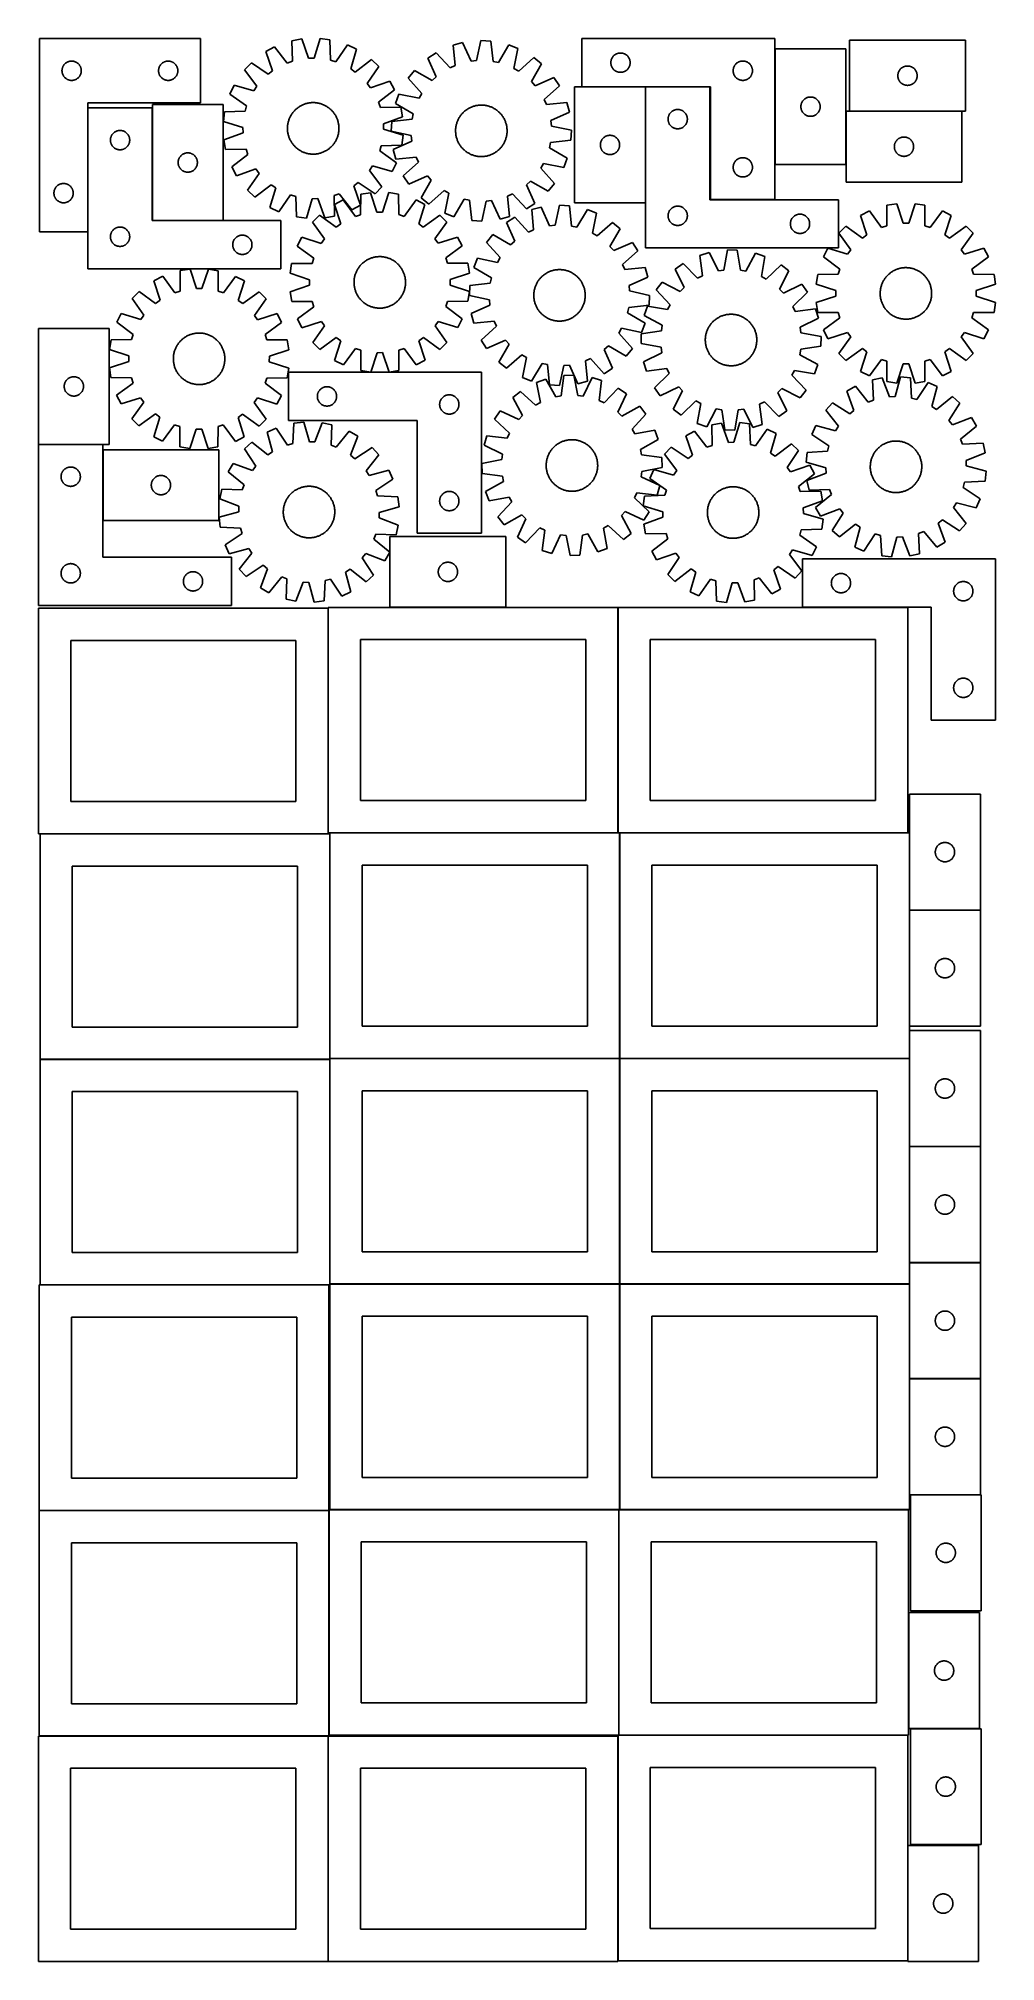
# Model space of a CAD drawing. Header units: millimetres. Extents: x 7 to 1493, y 8 to 2993.
import ezdxf

# ---------------------------------------------------------------- set-up
doc = ezdxf.new("R2010")
doc.units = ezdxf.units.MM
doc.layers.add('COMMON', color=5, linetype='CONTINUOUS', true_color=0x0000ff)
doc.layers.add('CUT', color=7, linetype='CONTINUOUS', true_color=0x000000)

msp = doc.modelspace()

# ---------------------------------------------------------------- linework, layer by layer
at = {"layer": 'COMMON'}
for p, q in [((1150.84975, 2977.598208), (1150.84975, 2797.598208)), ((949.522344, 2738.14728), (949.522344, 2918.14728)), ((1049.622344, 2918.307826), (949.622344, 2918.307826)), ((83.187169, 2885.674081), (83.187169, 2693.365533)), ((183.38717, 2885.674081), (183.38717, 2710.874082)), ((1261.049751, 2880.479798), (1261.049751, 2797.598208)), ((1441.149752, 2880.579799), (1266.61473, 2880.579799)), ((1150.74975, 2743.307826), (1050.74975, 2743.307826)), ((183.487171, 2710.774081), (293.487171, 2710.774081)), ((6.646389, 2363.210446), (106.646389, 2363.210446)), ((106.746389, 2355.053529), (106.746389, 2245.053529)), ((456.746389, 2108.849549), (456.746389, 1760.174328)), ((552.66949, 2110.274328), (732.66949, 2110.274328)), ((906.94639, 2110.174328), (906.94639, 1760.174328)), ((1357.046391, 2110.274329), (1193.265733, 2110.274329)), ((9.174232, 1758.749548), (456.646389, 1758.749548)), ((459.274232, 1758.649548), (459.274232, 1409.974327)), ((459.374233, 1760.074327), (906.84639, 1760.074327)), ((909.474233, 1759.974327), (909.474233, 1409.974327)), ((909.574234, 1760.074327), (1357.046391, 1760.074327)), ((1359.674234, 1759.974327), (1359.674234, 1640.247744)), ((1359.674234, 1640.047743), (1359.674234, 1460.047743)), ((1359.774235, 1640.147743), (1469.774235, 1640.147743)), ((1359.674234, 1453.223845), (1359.674234, 1409.974327)), ((459.174232, 1408.549548), (9.174232, 1408.549548)), ((459.274233, 1059.774326), (459.274233, 1408.449547)), ((459.374233, 1409.874326), (909.374233, 1409.874326)), ((909.474233, 1409.774326), (909.474233, 1059.774326)), ((909.574234, 1409.874326), (1359.574234, 1409.874326)), ((1359.674234, 1409.774326), (1359.674234, 1273.223845)), ((1359.674234, 1273.023844), (1359.674234, 1093.023844)), ((1359.774235, 1273.123844), (1469.774235, 1273.123844)), ((1359.674234, 1092.823843), (1359.674234, 1059.774326)), ((1359.774235, 1092.923843), (1469.774235, 1092.923843)), ((9.174232, 1058.349546), (457.849575, 1058.349546)), ((909.374233, 1059.674326), (459.374233, 1059.674326)), ((909.474233, 1059.574325), (909.474233, 709.574325)), ((1359.574234, 1059.674326), (909.574234, 1059.674326)), ((1359.674234, 1059.574325), (1359.674234, 912.823843)), ((1359.674234, 912.623842), (1359.674234, 732.623842)), ((1359.774235, 912.723842), (1469.774235, 912.723842)), ((1361.099119, 732.523841), (1469.774235, 732.523841)), ((7.849575, 708.149545), (457.849575, 708.149545)), ((457.949575, 708.049545), (457.949575, 359.374324)), ((459.374233, 709.474324), (908.049576, 709.474324)), ((908.149576, 709.374324), (908.149576, 359.374324)), ((909.574234, 709.474324), (1358.249577, 709.474324)), ((1358.349577, 549.574343), (1358.349577, 369.574343)), ((908.249577, 359.274323), (1356.924737, 359.274323)), ((1361.099119, 369.474342), (1468.449578, 369.474342)), ((7.849575, 357.949544), (456.524735, 357.949544)), ((456.624735, 357.849544), (456.624735, 7.849544)), ((906.824736, 357.849544), (906.824736, 9.174323)), ((1357.024737, 187.849544), (1357.024737, 9.174323))]:
    msp.add_line(p, q, dxfattribs=at)
at = {"layer": 'CUT'}
for p, q in [((8.087169, 2993.365533), (8.087169, 2693.365533)), ((258.087169, 2993.365533), (8.087169, 2993.365533)), ((258.087169, 2893.365533), (258.087169, 2993.365533)), ((415.485981, 2992.743709), (400.357079, 2989.942483)), ((400.357079, 2989.942483), (401.007789, 2958.184786)), ((426.248929, 2962.858366), (415.485981, 2992.743709)), ((444.01518, 2993.485755), (434.820374, 2963.08131)), ((459.269248, 2991.474792), (444.01518, 2993.485755)), ((460.27034, 2959.726208), (459.269248, 2991.474792)), ((665.41253, 2987.013477), (650.562498, 2982.987671)), ((678.577066, 2958.105524), (665.41253, 2987.013477)), ((693.786161, 2990.07989), (687.101772, 2959.026812)), ((709.153422, 2989.319747), (693.786161, 2990.07989)), ((712.740592, 2957.758585), (709.153422, 2989.319747)), ((1150.74975, 2993.407826), (850.74975, 2993.407826)), ((850.74975, 2993.407826), (850.74975, 2918.407826)), ((1150.74975, 2743.407826), (1150.74975, 2993.407826)), ((1446.61473, 2990.679799), (1266.61473, 2990.679799)), ((1266.61473, 2990.679799), (1266.61473, 2880.679799)), ((1446.61473, 2880.679799), (1446.61473, 2990.679799)), ((49.395852, 2955.590959), (50.036726, 2956.022167)), ((50.036726, 2956.022167), (50.698948, 2956.419812)), ((50.698948, 2956.419812), (51.380762, 2956.78284)), ((51.380762, 2956.78284), (52.08036, 2957.110287)), ((52.08036, 2957.110287), (52.795887, 2957.401286)), ((52.795887, 2957.401286), (53.525446, 2957.655064)), ((53.525446, 2957.655064), (54.267102, 2957.870949)), ((54.267102, 2957.870949), (55.018888, 2958.048369)), ((55.018888, 2958.048369), (55.77881, 2958.186852)), ((55.77881, 2958.186852), (56.544854, 2958.286032)), ((56.544854, 2958.286032), (57.314987, 2958.345645)), ((57.314987, 2958.345645), (58.087169, 2958.365533)), ((58.087169, 2958.365533), (58.85935, 2958.345645)), ((58.85935, 2958.345645), (59.629483, 2958.286032)), ((59.629483, 2958.286032), (60.395527, 2958.186852)), ((60.395527, 2958.186852), (61.15545, 2958.048369)), ((61.15545, 2958.048369), (61.907235, 2957.870949)), ((61.907235, 2957.870949), (62.648891, 2957.655064)), ((62.648891, 2957.655064), (63.37845, 2957.401286)), ((63.37845, 2957.401286), (64.093977, 2957.110287)), ((64.093977, 2957.110287), (64.793575, 2956.78284)), ((64.793575, 2956.78284), (65.47539, 2956.419812)), ((65.47539, 2956.419812), (66.137611, 2956.022167)), ((66.137611, 2956.022167), (66.778485, 2955.590959)), ((199.395852, 2955.590959), (200.036726, 2956.022167)), ((200.036726, 2956.022167), (200.698948, 2956.419812)), ((200.698948, 2956.419812), (201.380762, 2956.78284)), ((201.380762, 2956.78284), (202.08036, 2957.110287)), ((202.08036, 2957.110287), (202.795887, 2957.401286)), ((202.795887, 2957.401286), (203.525446, 2957.655064)), ((203.525446, 2957.655064), (204.267102, 2957.870949)), ((204.267102, 2957.870949), (205.018888, 2958.048369)), ((205.018888, 2958.048369), (205.77881, 2958.186852)), ((205.77881, 2958.186852), (206.544854, 2958.286032)), ((206.544854, 2958.286032), (207.314987, 2958.345645)), ((207.314987, 2958.345645), (208.087169, 2958.365533)), ((208.087169, 2958.365533), (208.85935, 2958.345645)), ((208.85935, 2958.345645), (209.629483, 2958.286032)), ((209.629483, 2958.286032), (210.395527, 2958.186852)), ((210.395527, 2958.186852), (211.15545, 2958.048369)), ((211.15545, 2958.048369), (211.907235, 2957.870949)), ((211.907235, 2957.870949), (212.648891, 2957.655064)), ((212.648891, 2957.655064), (213.37845, 2957.401286)), ((213.37845, 2957.401286), (214.093977, 2957.110287)), ((214.093977, 2957.110287), (214.793575, 2956.78284)), ((214.793575, 2956.78284), (215.47539, 2956.419812)), ((215.47539, 2956.419812), (216.137611, 2956.022167)), ((216.137611, 2956.022167), (216.778485, 2955.590959)), ((373.453504, 2980.420748), (359.930689, 2973.081535)), ((359.930689, 2973.081535), (370.363219, 2943.079251)), ((392.924754, 2955.324031), (373.453504, 2980.420748)), ((401.007789, 2958.184786), (392.924754, 2955.324031)), ((434.820374, 2963.08131), (426.248929, 2962.858366)), ((468.491162, 2957.289518), (460.27034, 2959.726208)), ((486.631433, 2983.364512), (468.491162, 2957.289518)), ((500.517491, 2976.738206), (486.631433, 2983.364512)), ((491.658735, 2946.234154), (500.517491, 2976.738206)), ((524.034262, 2960.569492), (498.724223, 2941.376351)), ((535.193047, 2949.976473), (524.034262, 2960.569492)), ((624.525146, 2971.303404), (611.645969, 2962.885723)), ((611.645969, 2962.885723), (624.490726, 2933.83427)), ((645.978413, 2947.878373), (624.525146, 2971.303404)), ((650.562498, 2982.987671), (653.801196, 2951.388848)), ((687.101772, 2959.026812), (678.577066, 2958.105524)), ((721.132762, 2956.000503), (712.740592, 2957.758585)), ((737.085923, 2983.468146), (721.132762, 2956.000503)), ((751.46616, 2977.996462), (737.085923, 2983.468146)), ((745.124825, 2946.871516), (751.46616, 2977.996462)), ((776.223302, 2963.79964), (752.562976, 2942.606157)), ((788.208877, 2954.152022), (776.223302, 2963.79964)), ((895.74975, 2955.907826), (895.769638, 2956.680008)), ((895.769638, 2955.135645), (895.74975, 2955.907826)), ((895.769638, 2956.680008), (895.829252, 2957.450141)), ((895.829252, 2957.450141), (895.928431, 2958.216185)), ((895.928431, 2958.216185), (896.066915, 2958.976107)), ((896.066915, 2958.976107), (896.244334, 2959.727893)), ((896.244334, 2959.727893), (896.460219, 2960.469549)), ((896.460219, 2960.469549), (896.713998, 2961.199108)), ((896.713998, 2961.199108), (897.004996, 2961.914635)), ((897.004996, 2961.914635), (897.332444, 2962.614233)), ((897.332444, 2962.614233), (897.695471, 2963.296047)), ((897.695471, 2963.296047), (898.093116, 2963.958269)), ((898.093116, 2963.958269), (898.524325, 2964.599143)), ((898.524325, 2964.599143), (898.987953, 2965.216969)), ((898.987953, 2965.216969), (899.482771, 2965.810108)), ((899.482771, 2965.810108), (900.007467, 2966.376989)), ((900.007467, 2966.376989), (900.56065, 2966.916107)), ((900.56065, 2966.916107), (901.140852, 2967.426033)), ((901.140852, 2967.426033), (901.746536, 2967.905415)), ((901.746536, 2967.905415), (902.376094, 2968.352982)), ((902.376094, 2968.352982), (903.027858, 2968.767546)), ((903.027858, 2968.767546), (903.700099, 2969.148008)), ((903.700099, 2969.148008), (904.391034, 2969.49336)), ((904.391034, 2969.49336), (905.098831, 2969.802686)), ((905.098831, 2969.802686), (905.821614, 2970.075165)), ((905.821614, 2970.075165), (906.557465, 2970.310075)), ((906.557465, 2970.310075), (907.304434, 2970.506792)), ((907.304434, 2970.506792), (908.060538, 2970.664796)), ((908.060538, 2970.664796), (908.823775, 2970.783667)), ((908.823775, 2970.783667), (909.592118, 2970.863089)), ((909.592118, 2970.863089), (910.363531, 2970.902853)), ((910.363531, 2970.902853), (911.135969, 2970.902853)), ((911.135969, 2970.902853), (911.907382, 2970.863089)), ((911.907382, 2970.863089), (912.675725, 2970.783667)), ((912.675725, 2970.783667), (913.438961, 2970.664796)), ((913.438961, 2970.664796), (914.195066, 2970.506792)), ((914.195066, 2970.506792), (914.942034, 2970.310075)), ((914.942034, 2970.310075), (915.677886, 2970.075165)), ((915.677886, 2970.075165), (916.400668, 2969.802686)), ((916.400668, 2969.802686), (917.108466, 2969.49336)), ((917.108466, 2969.49336), (917.799401, 2969.148008)), ((917.799401, 2969.148008), (918.471642, 2968.767546)), ((918.471642, 2968.767546), (919.123406, 2968.352982)), ((919.123406, 2968.352982), (919.752964, 2967.905415)), ((919.752964, 2967.905415), (920.358648, 2967.426033)), ((920.358648, 2967.426033), (920.93885, 2966.916107)), ((920.93885, 2966.916107), (921.492033, 2966.376989)), ((921.492033, 2966.376989), (922.016729, 2965.810108)), ((922.016729, 2965.810108), (922.511547, 2965.216969)), ((922.511547, 2965.216969), (922.975175, 2964.599143)), ((922.975175, 2964.599143), (923.406383, 2963.958269)), ((923.406383, 2963.958269), (923.804028, 2963.296047)), ((923.804028, 2963.296047), (924.167056, 2962.614233)), ((924.167056, 2962.614233), (924.494503, 2961.914635)), ((924.494503, 2961.914635), (924.785502, 2961.199108)), ((924.785502, 2961.199108), (925.039281, 2960.469549)), ((925.039281, 2960.469549), (925.255166, 2959.727893)), ((925.255166, 2959.727893), (925.432585, 2958.976107)), ((925.432585, 2958.976107), (925.571068, 2958.216185)), ((925.571068, 2958.216185), (925.670248, 2957.450141)), ((925.670248, 2957.450141), (925.729861, 2956.680008)), ((925.729861, 2956.680008), (925.74975, 2955.907826)), ((925.74975, 2955.907826), (925.729861, 2955.135645)), ((1091.746536, 2955.405415), (1092.376094, 2955.852982)), ((1092.376094, 2955.852982), (1093.027858, 2956.267546)), ((1093.027858, 2956.267546), (1093.700099, 2956.648008)), ((1093.700099, 2956.648008), (1094.391034, 2956.99336)), ((1094.391034, 2956.99336), (1095.098831, 2957.302686)), ((1095.098831, 2957.302686), (1095.821614, 2957.575165)), ((1095.821614, 2957.575165), (1096.557465, 2957.810075)), ((1096.557465, 2957.810075), (1097.304434, 2958.006792)), ((1097.304434, 2958.006792), (1098.060538, 2958.164796)), ((1098.060538, 2958.164796), (1098.823775, 2958.283667)), ((1098.823775, 2958.283667), (1099.592118, 2958.363089)), ((1099.592118, 2958.363089), (1100.363531, 2958.402853)), ((1100.363531, 2958.402853), (1101.135969, 2958.402853)), ((1101.135969, 2958.402853), (1101.907382, 2958.363089)), ((1101.907382, 2958.363089), (1102.675725, 2958.283667)), ((1102.675725, 2958.283667), (1103.438961, 2958.164796)), ((1103.438961, 2958.164796), (1104.195066, 2958.006792)), ((1104.195066, 2958.006792), (1104.942034, 2957.810075)), ((1104.942034, 2957.810075), (1105.677886, 2957.575165)), ((1105.677886, 2957.575165), (1106.400668, 2957.302686)), ((1106.400668, 2957.302686), (1107.108466, 2956.99336)), ((1107.108466, 2956.99336), (1107.799401, 2956.648008)), ((1107.799401, 2956.648008), (1108.471642, 2956.267546)), ((1108.471642, 2956.267546), (1109.123406, 2955.852982)), ((1109.123406, 2955.852982), (1109.752964, 2955.405415)), ((1260.949751, 2977.598208), (1150.949751, 2977.598208)), ((1150.949751, 2977.598208), (1150.949751, 2797.598208)), ((1260.949751, 2797.598208), (1260.949751, 2977.598208)), ((43.092142, 2943.751752), (43.131906, 2944.523165)), ((43.092142, 2942.979315), (43.092142, 2943.751752)), ((43.131906, 2942.207902), (43.092142, 2942.979315)), ((43.131906, 2944.523165), (43.211328, 2945.291509)), ((43.211328, 2941.439558), (43.131906, 2942.207902)), ((43.211328, 2945.291509), (43.330199, 2946.054745)), ((43.330199, 2940.676322), (43.211328, 2941.439558)), ((43.330199, 2946.054745), (43.488203, 2946.81085)), ((43.488203, 2939.920217), (43.330199, 2940.676322)), ((43.488203, 2946.81085), (43.68492, 2947.557818)), ((43.68492, 2939.173249), (43.488203, 2939.920217)), ((43.68492, 2947.557818), (43.91983, 2948.293669)), ((43.91983, 2938.437398), (43.68492, 2939.173249)), ((43.91983, 2948.293669), (44.192309, 2949.016452)), ((44.192309, 2937.714615), (43.91983, 2938.437398)), ((44.192309, 2949.016452), (44.501635, 2949.724249)), ((44.501635, 2937.006818), (44.192309, 2937.714615)), ((44.501635, 2949.724249), (44.846987, 2950.415185)), ((44.846987, 2936.315882), (44.501635, 2937.006818)), ((44.846987, 2950.415185), (45.227449, 2951.087426)), ((45.227449, 2935.643641), (44.846987, 2936.315882)), ((45.227449, 2951.087426), (45.642013, 2951.739189)), ((45.642013, 2934.991878), (45.227449, 2935.643641)), ((45.642013, 2951.739189), (46.08958, 2952.368748)), ((46.08958, 2934.362319), (45.642013, 2934.991878)), ((46.08958, 2952.368748), (46.568962, 2952.974431)), ((46.568962, 2933.756636), (46.08958, 2934.362319)), ((46.568962, 2952.974431), (47.078888, 2953.554634)), ((47.078888, 2933.176433), (46.568962, 2933.756636)), ((47.078888, 2953.554634), (47.618006, 2954.107816)), ((47.618006, 2932.623251), (47.078888, 2933.176433)), ((47.618006, 2954.107816), (48.184887, 2954.632512)), ((48.184887, 2932.098555), (47.618006, 2932.623251)), ((48.184887, 2954.632512), (48.778026, 2955.127331)), ((48.778026, 2931.603736), (48.184887, 2932.098555)), ((48.778026, 2955.127331), (49.395852, 2955.590959)), ((49.395852, 2931.140108), (48.778026, 2931.603736)), ((50.036726, 2930.7089), (49.395852, 2931.140108)), ((50.698948, 2930.311255), (50.036726, 2930.7089)), ((51.380762, 2929.948227), (50.698948, 2930.311255)), ((52.08036, 2929.62078), (51.380762, 2929.948227)), ((52.795887, 2929.329781), (52.08036, 2929.62078)), ((53.525446, 2929.076003), (52.795887, 2929.329781)), ((54.267102, 2928.860118), (53.525446, 2929.076003)), ((55.018888, 2928.682698), (54.267102, 2928.860118)), ((55.77881, 2928.544215), (55.018888, 2928.682698)), ((56.544854, 2928.445035), (55.77881, 2928.544215)), ((57.314987, 2928.385422), (56.544854, 2928.445035)), ((58.087169, 2928.365533), (57.314987, 2928.385422)), ((58.85935, 2928.385422), (58.087169, 2928.365533)), ((59.629483, 2928.445035), (58.85935, 2928.385422)), ((60.395527, 2928.544215), (59.629483, 2928.445035)), ((61.15545, 2928.682698), (60.395527, 2928.544215)), ((61.907235, 2928.860118), (61.15545, 2928.682698)), ((62.648891, 2929.076003), (61.907235, 2928.860118)), ((63.37845, 2929.329781), (62.648891, 2929.076003)), ((64.093977, 2929.62078), (63.37845, 2929.329781)), ((64.793575, 2929.948227), (64.093977, 2929.62078)), ((65.47539, 2930.311255), (64.793575, 2929.948227)), ((66.137611, 2930.7089), (65.47539, 2930.311255)), ((66.778485, 2931.140108), (66.137611, 2930.7089)), ((66.778485, 2955.590959), (67.396311, 2955.127331)), ((67.396311, 2931.603736), (66.778485, 2931.140108)), ((67.396311, 2955.127331), (67.98945, 2954.632512)), ((67.98945, 2932.098555), (67.396311, 2931.603736)), ((67.98945, 2954.632512), (68.556331, 2954.107816)), ((68.556331, 2932.623251), (67.98945, 2932.098555)), ((68.556331, 2954.107816), (69.095449, 2953.554634)), ((69.095449, 2933.176433), (68.556331, 2932.623251)), ((69.095449, 2953.554634), (69.605375, 2952.974431)), ((69.605375, 2933.756636), (69.095449, 2933.176433)), ((69.605375, 2952.974431), (70.084757, 2952.368748)), ((70.084757, 2934.362319), (69.605375, 2933.756636)), ((70.084757, 2952.368748), (70.532324, 2951.739189)), ((70.532324, 2934.991878), (70.084757, 2934.362319)), ((70.532324, 2951.739189), (70.946888, 2951.087426)), ((70.946888, 2935.643641), (70.532324, 2934.991878)), ((70.946888, 2951.087426), (71.32735, 2950.415185)), ((71.32735, 2936.315882), (70.946888, 2935.643641)), ((71.32735, 2950.415185), (71.672702, 2949.724249)), ((71.672702, 2937.006818), (71.32735, 2936.315882)), ((71.672702, 2949.724249), (71.982028, 2949.016452)), ((71.982028, 2937.714615), (71.672702, 2937.006818)), ((71.982028, 2949.016452), (72.254507, 2948.293669)), ((72.254507, 2938.437398), (71.982028, 2937.714615)), ((72.254507, 2948.293669), (72.489417, 2947.557818)), ((72.489417, 2939.173249), (72.254507, 2938.437398)), ((72.489417, 2947.557818), (72.686134, 2946.81085)), ((72.686134, 2939.920217), (72.489417, 2939.173249)), ((72.686134, 2946.81085), (72.844138, 2946.054745)), ((72.844138, 2940.676322), (72.686134, 2939.920217)), ((72.844138, 2946.054745), (72.963009, 2945.291509)), ((72.963009, 2941.439558), (72.844138, 2940.676322)), ((72.963009, 2945.291509), (73.042431, 2944.523165)), ((73.042431, 2942.207902), (72.963009, 2941.439558)), ((73.042431, 2944.523165), (73.082196, 2943.751752)), ((73.082196, 2942.979315), (73.042431, 2942.207902)), ((73.082196, 2943.751752), (73.082196, 2942.979315)), ((193.092142, 2943.751752), (193.131906, 2944.523165)), ((193.092142, 2942.979315), (193.092142, 2943.751752)), ((193.131906, 2942.207902), (193.092142, 2942.979315)), ((193.131906, 2944.523165), (193.211328, 2945.291509)), ((193.211328, 2941.439558), (193.131906, 2942.207902)), ((193.211328, 2945.291509), (193.330199, 2946.054745)), ((193.330199, 2940.676322), (193.211328, 2941.439558)), ((193.330199, 2946.054745), (193.488203, 2946.81085)), ((193.488203, 2939.920217), (193.330199, 2940.676322)), ((193.488203, 2946.81085), (193.68492, 2947.557818)), ((193.68492, 2939.173249), (193.488203, 2939.920217)), ((193.68492, 2947.557818), (193.91983, 2948.293669)), ((193.91983, 2938.437398), (193.68492, 2939.173249)), ((193.91983, 2948.293669), (194.192309, 2949.016452)), ((194.192309, 2937.714615), (193.91983, 2938.437398)), ((194.192309, 2949.016452), (194.501635, 2949.724249)), ((194.501635, 2937.006818), (194.192309, 2937.714615)), ((194.501635, 2949.724249), (194.846987, 2950.415185)), ((194.846987, 2936.315882), (194.501635, 2937.006818)), ((194.846987, 2950.415185), (195.227449, 2951.087426)), ((195.227449, 2935.643641), (194.846987, 2936.315882)), ((195.227449, 2951.087426), (195.642013, 2951.739189)), ((195.642013, 2934.991878), (195.227449, 2935.643641)), ((195.642013, 2951.739189), (196.08958, 2952.368748)), ((196.08958, 2934.362319), (195.642013, 2934.991878)), ((196.08958, 2952.368748), (196.568962, 2952.974431)), ((196.568962, 2933.756636), (196.08958, 2934.362319)), ((196.568962, 2952.974431), (197.078888, 2953.554634)), ((197.078888, 2933.176433), (196.568962, 2933.756636)), ((197.078888, 2953.554634), (197.618006, 2954.107816)), ((197.618006, 2932.623251), (197.078888, 2933.176433)), ((197.618006, 2954.107816), (198.184887, 2954.632512)), ((198.184887, 2932.098555), (197.618006, 2932.623251)), ((198.184887, 2954.632512), (198.778026, 2955.127331)), ((198.778026, 2931.603736), (198.184887, 2932.098555)), ((198.778026, 2955.127331), (199.395852, 2955.590959)), ((199.395852, 2931.140108), (198.778026, 2931.603736)), ((200.036726, 2930.7089), (199.395852, 2931.140108)), ((200.698948, 2930.311255), (200.036726, 2930.7089)), ((201.380762, 2929.948227), (200.698948, 2930.311255)), ((202.08036, 2929.62078), (201.380762, 2929.948227)), ((202.795887, 2929.329781), (202.08036, 2929.62078)), ((203.525446, 2929.076003), (202.795887, 2929.329781)), ((204.267102, 2928.860118), (203.525446, 2929.076003)), ((205.018888, 2928.682698), (204.267102, 2928.860118)), ((205.77881, 2928.544215), (205.018888, 2928.682698)), ((206.544854, 2928.445035), (205.77881, 2928.544215)), ((207.314987, 2928.385422), (206.544854, 2928.445035)), ((208.087169, 2928.365533), (207.314987, 2928.385422)), ((208.85935, 2928.385422), (208.087169, 2928.365533)), ((209.629483, 2928.445035), (208.85935, 2928.385422)), ((210.395527, 2928.544215), (209.629483, 2928.445035)), ((211.15545, 2928.682698), (210.395527, 2928.544215)), ((211.907235, 2928.860118), (211.15545, 2928.682698)), ((212.648891, 2929.076003), (211.907235, 2928.860118)), ((213.37845, 2929.329781), (212.648891, 2929.076003)), ((214.093977, 2929.62078), (213.37845, 2929.329781)), ((214.793575, 2929.948227), (214.093977, 2929.62078)), ((215.47539, 2930.311255), (214.793575, 2929.948227)), ((216.137611, 2930.7089), (215.47539, 2930.311255)), ((216.778485, 2931.140108), (216.137611, 2930.7089)), ((216.778485, 2955.590959), (217.396311, 2955.127331)), ((217.396311, 2931.603736), (216.778485, 2931.140108)), ((217.396311, 2955.127331), (217.98945, 2954.632512)), ((217.98945, 2932.098555), (217.396311, 2931.603736)), ((217.98945, 2954.632512), (218.556331, 2954.107816)), ((218.556331, 2932.623251), (217.98945, 2932.098555)), ((218.556331, 2954.107816), (219.095449, 2953.554634)), ((219.095449, 2933.176433), (218.556331, 2932.623251)), ((219.095449, 2953.554634), (219.605375, 2952.974431)), ((219.605375, 2933.756636), (219.095449, 2933.176433)), ((219.605375, 2952.974431), (220.084757, 2952.368748)), ((220.084757, 2934.362319), (219.605375, 2933.756636)), ((220.084757, 2952.368748), (220.532324, 2951.739189)), ((220.532324, 2934.991878), (220.084757, 2934.362319)), ((220.532324, 2951.739189), (220.946888, 2951.087426)), ((220.946888, 2935.643641), (220.532324, 2934.991878)), ((220.946888, 2951.087426), (221.32735, 2950.415185)), ((221.32735, 2936.315882), (220.946888, 2935.643641)), ((221.32735, 2950.415185), (221.672702, 2949.724249)), ((221.672702, 2937.006818), (221.32735, 2936.315882)), ((221.672702, 2949.724249), (221.982028, 2949.016452)), ((221.982028, 2937.714615), (221.672702, 2937.006818)), ((221.982028, 2949.016452), (222.254507, 2948.293669)), ((222.254507, 2938.437398), (221.982028, 2937.714615)), ((222.254507, 2948.293669), (222.489417, 2947.557818)), ((222.489417, 2939.173249), (222.254507, 2938.437398)), ((222.489417, 2947.557818), (222.686134, 2946.81085)), ((222.686134, 2939.920217), (222.489417, 2939.173249)), ((222.686134, 2946.81085), (222.844138, 2946.054745)), ((222.844138, 2940.676322), (222.686134, 2939.920217)), ((222.844138, 2946.054745), (222.963009, 2945.291509)), ((222.963009, 2941.439558), (222.844138, 2940.676322)), ((222.963009, 2945.291509), (223.042431, 2944.523165)), ((223.042431, 2942.207902), (222.963009, 2941.439558)), ((223.042431, 2944.523165), (223.082196, 2943.751752)), ((223.082196, 2942.979315), (223.042431, 2942.207902)), ((223.082196, 2943.751752), (223.082196, 2942.979315)), ((337.286246, 2955.712165), (326.693227, 2944.55338)), ((326.693227, 2944.55338), (345.886368, 2919.243341)), ((363.559818, 2937.860717), (337.286246, 2955.712165)), ((370.363219, 2943.079251), (363.559818, 2937.860717)), ((498.724223, 2941.376351), (491.658735, 2946.234154)), ((517.341599, 2923.702901), (535.193047, 2949.976473)), ((552.562418, 2927.33203), (522.560133, 2916.8995)), ((559.90163, 2913.809215), (552.562418, 2927.33203)), ((590.493612, 2943.727341), (580.845994, 2931.741766)), ((580.845994, 2931.741766), (602.039477, 2908.08144)), ((618.135614, 2928.078236), (590.493612, 2943.727341)), ((624.490726, 2933.83427), (618.135614, 2928.078236)), ((653.801196, 2951.388848), (645.978413, 2947.878373)), ((752.562976, 2942.606157), (745.124825, 2946.871516)), ((772.559772, 2926.51002), (788.208877, 2954.152022)), ((778.315806, 2920.154908), (772.559772, 2926.51002)), ((807.367259, 2932.999665), (778.315806, 2920.154908)), ((815.78494, 2920.120488), (807.367259, 2932.999665)), ((895.829252, 2954.365511), (895.769638, 2955.135645)), ((895.928431, 2953.599468), (895.829252, 2954.365511)), ((896.066915, 2952.839545), (895.928431, 2953.599468)), ((896.244334, 2952.08776), (896.066915, 2952.839545)), ((896.460219, 2951.346104), (896.244334, 2952.08776)), ((896.713998, 2950.616545), (896.460219, 2951.346104)), ((897.004996, 2949.901018), (896.713998, 2950.616545)), ((897.332444, 2949.20142), (897.004996, 2949.901018)), ((897.695471, 2948.519605), (897.332444, 2949.20142)), ((898.093116, 2947.857384), (897.695471, 2948.519605)), ((898.524325, 2947.21651), (898.093116, 2947.857384)), ((898.987953, 2946.598684), (898.524325, 2947.21651)), ((899.482771, 2946.005545), (898.987953, 2946.598684)), ((900.007467, 2945.438664), (899.482771, 2946.005545)), ((900.56065, 2944.899546), (900.007467, 2945.438664)), ((901.140852, 2944.38962), (900.56065, 2944.899546)), ((901.746536, 2943.910238), (901.140852, 2944.38962)), ((902.376094, 2943.462671), (901.746536, 2943.910238)), ((903.027858, 2943.048107), (902.376094, 2943.462671)), ((903.700099, 2942.667644), (903.027858, 2943.048107)), ((904.391034, 2942.322292), (903.700099, 2942.667644)), ((905.098831, 2942.012967), (904.391034, 2942.322292)), ((905.821614, 2941.740488), (905.098831, 2942.012967)), ((906.557465, 2941.505578), (905.821614, 2941.740488)), ((907.304434, 2941.308861), (906.557465, 2941.505578)), ((908.060538, 2941.150857), (907.304434, 2941.308861)), ((908.823775, 2941.031986), (908.060538, 2941.150857)), ((909.592118, 2940.952564), (908.823775, 2941.031986)), ((910.363531, 2940.912799), (909.592118, 2940.952564)), ((911.135969, 2940.912799), (910.363531, 2940.912799)), ((911.907382, 2940.952564), (911.135969, 2940.912799)), ((912.675725, 2941.031986), (911.907382, 2940.952564)), ((913.438961, 2941.150857), (912.675725, 2941.031986)), ((914.195066, 2941.308861), (913.438961, 2941.150857)), ((914.942034, 2941.505578), (914.195066, 2941.308861)), ((915.677886, 2941.740488), (914.942034, 2941.505578)), ((916.400668, 2942.012967), (915.677886, 2941.740488)), ((917.108466, 2942.322292), (916.400668, 2942.012967)), ((917.799401, 2942.667644), (917.108466, 2942.322292)), ((918.471642, 2943.048107), (917.799401, 2942.667644)), ((919.123406, 2943.462671), (918.471642, 2943.048107)), ((919.752964, 2943.910238), (919.123406, 2943.462671)), ((920.358648, 2944.38962), (919.752964, 2943.910238)), ((920.93885, 2944.899546), (920.358648, 2944.38962)), ((921.492033, 2945.438664), (920.93885, 2944.899546)), ((922.016729, 2946.005545), (921.492033, 2945.438664)), ((922.511547, 2946.598684), (922.016729, 2946.005545)), ((922.975175, 2947.21651), (922.511547, 2946.598684)), ((923.406383, 2947.857384), (922.975175, 2947.21651)), ((923.804028, 2948.519605), (923.406383, 2947.857384)), ((924.167056, 2949.20142), (923.804028, 2948.519605)), ((924.494503, 2949.901018), (924.167056, 2949.20142)), ((924.785502, 2950.616545), (924.494503, 2949.901018)), ((925.039281, 2951.346104), (924.785502, 2950.616545)), ((925.255166, 2952.08776), (925.039281, 2951.346104)), ((925.432585, 2952.839545), (925.255166, 2952.08776)), ((925.571068, 2953.599468), (925.432585, 2952.839545)), ((925.670248, 2954.365511), (925.571068, 2953.599468)), ((925.729861, 2955.135645), (925.670248, 2954.365511)), ((1085.74975, 2943.407826), (1085.769638, 2944.180008)), ((1085.769638, 2942.635645), (1085.74975, 2943.407826)), ((1085.769638, 2944.180008), (1085.829252, 2944.950141)), ((1085.829252, 2941.865511), (1085.769638, 2942.635645)), ((1085.829252, 2944.950141), (1085.928431, 2945.716185)), ((1085.928431, 2941.099468), (1085.829252, 2941.865511)), ((1085.928431, 2945.716185), (1086.066915, 2946.476107)), ((1086.066915, 2940.339545), (1085.928431, 2941.099468)), ((1086.066915, 2946.476107), (1086.244334, 2947.227893)), ((1086.244334, 2939.58776), (1086.066915, 2940.339545)), ((1086.244334, 2947.227893), (1086.460219, 2947.969549)), ((1086.460219, 2938.846104), (1086.244334, 2939.58776)), ((1086.460219, 2947.969549), (1086.713998, 2948.699108)), ((1086.713998, 2938.116545), (1086.460219, 2938.846104)), ((1086.713998, 2948.699108), (1087.004996, 2949.414635)), ((1087.004996, 2937.401018), (1086.713998, 2938.116545)), ((1087.004996, 2949.414635), (1087.332444, 2950.114233)), ((1087.332444, 2936.70142), (1087.004996, 2937.401018)), ((1087.332444, 2950.114233), (1087.695471, 2950.796047)), ((1087.695471, 2936.019605), (1087.332444, 2936.70142)), ((1087.695471, 2950.796047), (1088.093116, 2951.458269)), ((1088.093116, 2935.357384), (1087.695471, 2936.019605)), ((1088.093116, 2951.458269), (1088.524325, 2952.099143)), ((1088.524325, 2934.71651), (1088.093116, 2935.357384)), ((1088.524325, 2952.099143), (1088.987953, 2952.716969)), ((1088.987953, 2934.098684), (1088.524325, 2934.71651)), ((1088.987953, 2952.716969), (1089.482771, 2953.310108)), ((1089.482771, 2933.505545), (1088.987953, 2934.098684)), ((1089.482771, 2953.310108), (1090.007467, 2953.876989)), ((1090.007467, 2932.938664), (1089.482771, 2933.505545)), ((1090.007467, 2953.876989), (1090.56065, 2954.416107)), ((1090.56065, 2932.399546), (1090.007467, 2932.938664)), ((1090.56065, 2954.416107), (1091.140852, 2954.926033)), ((1091.140852, 2931.88962), (1090.56065, 2932.399546)), ((1091.140852, 2954.926033), (1091.746536, 2955.405415)), ((1091.746536, 2931.410238), (1091.140852, 2931.88962)), ((1092.376094, 2930.962671), (1091.746536, 2931.410238)), ((1093.027858, 2930.548107), (1092.376094, 2930.962671)), ((1093.700099, 2930.167644), (1093.027858, 2930.548107)), ((1094.391034, 2929.822292), (1093.700099, 2930.167644)), ((1095.098831, 2929.512967), (1094.391034, 2929.822292)), ((1095.821614, 2929.240488), (1095.098831, 2929.512967)), ((1096.557465, 2929.005578), (1095.821614, 2929.240488)), ((1097.304434, 2928.808861), (1096.557465, 2929.005578)), ((1098.060538, 2928.650857), (1097.304434, 2928.808861)), ((1098.823775, 2928.531986), (1098.060538, 2928.650857)), ((1099.592118, 2928.452564), (1098.823775, 2928.531986)), ((1100.363531, 2928.412799), (1099.592118, 2928.452564)), ((1101.135969, 2928.412799), (1100.363531, 2928.412799)), ((1101.907382, 2928.452564), (1101.135969, 2928.412799)), ((1102.675725, 2928.531986), (1101.907382, 2928.452564)), ((1103.438961, 2928.650857), (1102.675725, 2928.531986)), ((1104.195066, 2928.808861), (1103.438961, 2928.650857)), ((1104.942034, 2929.005578), (1104.195066, 2928.808861)), ((1105.677886, 2929.240488), (1104.942034, 2929.005578)), ((1106.400668, 2929.512967), (1105.677886, 2929.240488)), ((1107.108466, 2929.822292), (1106.400668, 2929.512967)), ((1107.799401, 2930.167644), (1107.108466, 2929.822292)), ((1108.471642, 2930.548107), (1107.799401, 2930.167644)), ((1109.123406, 2930.962671), (1108.471642, 2930.548107)), ((1109.752964, 2931.410238), (1109.123406, 2930.962671)), ((1109.752964, 2955.405415), (1110.358648, 2954.926033)), ((1110.358648, 2931.88962), (1109.752964, 2931.410238)), ((1110.358648, 2954.926033), (1110.93885, 2954.416107)), ((1110.93885, 2932.399546), (1110.358648, 2931.88962)), ((1110.93885, 2954.416107), (1111.492033, 2953.876989)), ((1111.492033, 2932.938664), (1110.93885, 2932.399546)), ((1111.492033, 2953.876989), (1112.016729, 2953.310108)), ((1112.016729, 2933.505545), (1111.492033, 2932.938664)), ((1112.016729, 2953.310108), (1112.511547, 2952.716969)), ((1112.511547, 2934.098684), (1112.016729, 2933.505545)), ((1112.511547, 2952.716969), (1112.975175, 2952.099143)), ((1112.975175, 2934.71651), (1112.511547, 2934.098684)), ((1112.975175, 2952.099143), (1113.406383, 2951.458269)), ((1113.406383, 2935.357384), (1112.975175, 2934.71651)), ((1113.406383, 2951.458269), (1113.804028, 2950.796047)), ((1113.804028, 2936.019605), (1113.406383, 2935.357384)), ((1113.804028, 2950.796047), (1114.167056, 2950.114233)), ((1114.167056, 2936.70142), (1113.804028, 2936.019605)), ((1114.167056, 2950.114233), (1114.494503, 2949.414635)), ((1114.494503, 2937.401018), (1114.167056, 2936.70142)), ((1114.494503, 2949.414635), (1114.785502, 2948.699108)), ((1114.785502, 2938.116545), (1114.494503, 2937.401018)), ((1114.785502, 2948.699108), (1115.039281, 2947.969549)), ((1115.039281, 2938.846104), (1114.785502, 2938.116545)), ((1115.039281, 2947.969549), (1115.255166, 2947.227893)), ((1115.255166, 2939.58776), (1115.039281, 2938.846104)), ((1115.255166, 2947.227893), (1115.432585, 2946.476107)), ((1115.432585, 2940.339545), (1115.255166, 2939.58776)), ((1115.432585, 2946.476107), (1115.571068, 2945.716185)), ((1115.571068, 2941.099468), (1115.432585, 2940.339545)), ((1115.571068, 2945.716185), (1115.670248, 2944.950141)), ((1115.670248, 2941.865511), (1115.571068, 2941.099468)), ((1115.670248, 2944.950141), (1115.729861, 2944.180008)), ((1115.729861, 2942.635645), (1115.670248, 2941.865511)), ((1115.729861, 2944.180008), (1115.74975, 2943.407826)), ((1115.74975, 2943.407826), (1115.729861, 2942.635645)), ((1341.61473, 2935.679799), (1341.634618, 2936.451981)), ((1341.634618, 2934.907618), (1341.61473, 2935.679799)), ((1341.634618, 2936.451981), (1341.694231, 2937.222114)), ((1341.694231, 2934.137484), (1341.634618, 2934.907618)), ((1341.694231, 2937.222114), (1341.793411, 2937.988158)), ((1341.793411, 2933.371441), (1341.694231, 2934.137484)), ((1341.793411, 2937.988158), (1341.931894, 2938.74808)), ((1341.931894, 2932.611518), (1341.793411, 2933.371441)), ((1341.931894, 2938.74808), (1342.109314, 2939.499866)), ((1342.109314, 2931.859732), (1341.931894, 2932.611518)), ((1342.109314, 2939.499866), (1342.325199, 2940.241522)), ((1342.325199, 2931.118077), (1342.109314, 2931.859732)), ((1342.325199, 2940.241522), (1342.578977, 2940.971081)), ((1342.578977, 2930.388518), (1342.325199, 2931.118077)), ((1342.578977, 2940.971081), (1342.869976, 2941.686608)), ((1342.869976, 2929.672991), (1342.578977, 2930.388518)), ((1342.869976, 2941.686608), (1343.197423, 2942.386206)), ((1343.197423, 2928.973392), (1342.869976, 2929.672991)), ((1343.197423, 2942.386206), (1343.560451, 2943.06802)), ((1343.560451, 2928.291578), (1343.197423, 2928.973392)), ((1343.560451, 2943.06802), (1343.958096, 2943.730242)), ((1343.958096, 2927.629356), (1343.560451, 2928.291578)), ((1343.958096, 2943.730242), (1344.389304, 2944.371116)), ((1344.389304, 2926.988483), (1343.958096, 2927.629356)), ((1344.389304, 2944.371116), (1344.852932, 2944.988942)), ((1344.852932, 2926.370657), (1344.389304, 2926.988483)), ((1344.852932, 2944.988942), (1345.347751, 2945.582081)), ((1345.347751, 2925.777517), (1344.852932, 2926.370657)), ((1345.347751, 2945.582081), (1345.872447, 2946.148962)), ((1345.872447, 2946.148962), (1346.425629, 2946.68808)), ((1346.425629, 2946.68808), (1347.005832, 2947.198006)), ((1347.005832, 2947.198006), (1347.611515, 2947.677388)), ((1347.611515, 2947.677388), (1348.241074, 2948.124954)), ((1348.241074, 2948.124954), (1348.892837, 2948.539519)), ((1348.892837, 2948.539519), (1349.565078, 2948.919981)), ((1349.565078, 2948.919981), (1350.256014, 2949.265333)), ((1350.256014, 2949.265333), (1350.963811, 2949.574659)), ((1350.963811, 2949.574659), (1351.686594, 2949.847138)), ((1351.686594, 2949.847138), (1352.422445, 2950.082047)), ((1352.422445, 2950.082047), (1353.169413, 2950.278765)), ((1353.169413, 2950.278765), (1353.925518, 2950.436769)), ((1353.925518, 2950.436769), (1354.688754, 2950.555639)), ((1354.688754, 2950.555639), (1355.457098, 2950.635062)), ((1355.457098, 2950.635062), (1356.228511, 2950.674826)), ((1356.228511, 2950.674826), (1357.000948, 2950.674826)), ((1357.000948, 2950.674826), (1357.772361, 2950.635062)), ((1357.772361, 2950.635062), (1358.540705, 2950.555639)), ((1358.540705, 2950.555639), (1359.303941, 2950.436769)), ((1359.303941, 2950.436769), (1360.060046, 2950.278765)), ((1360.060046, 2950.278765), (1360.807014, 2950.082047)), ((1360.807014, 2950.082047), (1361.542865, 2949.847138)), ((1361.542865, 2949.847138), (1362.265648, 2949.574659)), ((1362.265648, 2949.574659), (1362.973445, 2949.265333)), ((1362.973445, 2949.265333), (1363.664381, 2948.919981)), ((1363.664381, 2948.919981), (1364.336622, 2948.539519)), ((1364.336622, 2948.539519), (1364.988385, 2948.124954)), ((1364.988385, 2948.124954), (1365.617944, 2947.677388)), ((1365.617944, 2947.677388), (1366.223627, 2947.198006)), ((1366.223627, 2947.198006), (1366.80383, 2946.68808)), ((1366.80383, 2946.68808), (1367.357012, 2946.148962)), ((1367.357012, 2946.148962), (1367.881708, 2945.582081)), ((1367.881708, 2945.582081), (1368.376527, 2944.988942)), ((1368.376527, 2926.370657), (1367.881708, 2925.777517)), ((1368.376527, 2944.988942), (1368.840155, 2944.371116)), ((1368.840155, 2926.988483), (1368.376527, 2926.370657)), ((1368.840155, 2944.371116), (1369.271363, 2943.730242)), ((1369.271363, 2927.629356), (1368.840155, 2926.988483)), ((1369.271363, 2943.730242), (1369.669008, 2943.06802)), ((1369.669008, 2928.291578), (1369.271363, 2927.629356)), ((1369.669008, 2943.06802), (1370.032036, 2942.386206)), ((1370.032036, 2928.973392), (1369.669008, 2928.291578)), ((1370.032036, 2942.386206), (1370.359483, 2941.686608)), ((1370.359483, 2929.672991), (1370.032036, 2928.973392)), ((1370.359483, 2941.686608), (1370.650482, 2940.971081)), ((1370.650482, 2930.388518), (1370.359483, 2929.672991)), ((1370.650482, 2940.971081), (1370.90426, 2940.241522)), ((1370.90426, 2931.118077), (1370.650482, 2930.388518)), ((1370.90426, 2940.241522), (1371.120145, 2939.499866)), ((1371.120145, 2931.859732), (1370.90426, 2931.118077)), ((1371.120145, 2939.499866), (1371.297565, 2938.74808)), ((1371.297565, 2932.611518), (1371.120145, 2931.859732)), ((1371.297565, 2938.74808), (1371.436048, 2937.988158)), ((1371.436048, 2933.371441), (1371.297565, 2932.611518)), ((1371.436048, 2937.988158), (1371.535228, 2937.222114)), ((1371.535228, 2934.137484), (1371.436048, 2933.371441)), ((1371.535228, 2937.222114), (1371.594841, 2936.451981)), ((1371.594841, 2934.907618), (1371.535228, 2934.137484)), ((1371.594841, 2936.451981), (1371.61473, 2935.679799)), ((1371.61473, 2935.679799), (1371.594841, 2934.907618)), ((310.524512, 2921.036609), (303.898207, 2907.150551)), ((303.898207, 2907.150551), (329.973201, 2889.01028)), ((341.028565, 2912.177853), (310.524512, 2921.036609)), ((345.886368, 2919.243341), (341.028565, 2912.177853)), ((522.560133, 2916.8995), (517.341599, 2923.702901)), ((534.804914, 2894.337965), (559.90163, 2913.809215)), ((566.649172, 2906.984624), (561.177488, 2892.604387)), ((597.774118, 2900.643289), (566.649172, 2906.984624)), ((602.039477, 2908.08144), (597.774118, 2900.643289)), ((792.359909, 2898.667221), (815.78494, 2920.120488)), ((795.870384, 2890.844438), (792.359909, 2898.667221)), ((949.422343, 2918.14728), (839.422343, 2918.14728)), ((839.422343, 2918.14728), (839.422343, 2738.14728)), ((850.74975, 2918.407826), (1050.74975, 2918.407826)), ((949.422343, 2738.14728), (949.422343, 2918.14728)), ((1049.622344, 2918.207825), (949.622344, 2918.207825)), ((949.622344, 2918.207825), (949.622344, 2668.207825)), ((1049.622344, 2743.207825), (1049.622344, 2918.207825)), ((1050.74975, 2918.407826), (1050.74975, 2743.407826)), ((1193.504596, 2895.971863), (1193.952162, 2896.601422)), ((1193.952162, 2896.601422), (1194.431544, 2897.207105)), ((1194.431544, 2897.207105), (1194.94147, 2897.787308)), ((1194.94147, 2897.787308), (1195.480589, 2898.34049)), ((1195.480589, 2898.34049), (1196.047469, 2898.865187)), ((1196.047469, 2898.865187), (1196.640609, 2899.360005)), ((1196.640609, 2899.360005), (1197.258434, 2899.823633)), ((1197.258434, 2899.823633), (1197.899308, 2900.254841)), ((1197.899308, 2900.254841), (1198.56153, 2900.652486)), ((1198.56153, 2900.652486), (1199.243344, 2901.015514)), ((1199.243344, 2901.015514), (1199.942942, 2901.342961)), ((1199.942942, 2901.342961), (1200.65847, 2901.63396)), ((1200.65847, 2901.63396), (1201.388028, 2901.887738)), ((1201.388028, 2901.887738), (1202.129684, 2902.103623)), ((1202.129684, 2902.103623), (1202.88147, 2902.281043)), ((1202.88147, 2902.281043), (1203.641392, 2902.419526)), ((1203.641392, 2902.419526), (1204.407436, 2902.518706)), ((1204.407436, 2902.518706), (1205.17757, 2902.578319)), ((1205.17757, 2902.578319), (1205.949751, 2902.598208)), ((1205.949751, 2902.598208), (1206.721932, 2902.578319)), ((1206.721932, 2902.578319), (1207.492066, 2902.518706)), ((1207.492066, 2902.518706), (1208.258109, 2902.419526)), ((1208.258109, 2902.419526), (1209.018032, 2902.281043)), ((1209.018032, 2902.281043), (1209.769818, 2902.103623)), ((1209.769818, 2902.103623), (1210.511473, 2901.887738)), ((1210.511473, 2901.887738), (1211.241032, 2901.63396)), ((1211.241032, 2901.63396), (1211.956559, 2901.342961)), ((1211.956559, 2901.342961), (1212.656158, 2901.015514)), ((1212.656158, 2901.015514), (1213.337972, 2900.652486)), ((1213.337972, 2900.652486), (1214.000194, 2900.254841)), ((1214.000194, 2900.254841), (1214.641067, 2899.823633)), ((1214.641067, 2899.823633), (1215.258893, 2899.360005)), ((1215.258893, 2899.360005), (1215.852033, 2898.865187)), ((1215.852033, 2898.865187), (1216.418913, 2898.34049)), ((1216.418913, 2898.34049), (1216.958031, 2897.787308)), ((1216.958031, 2897.787308), (1217.467958, 2897.207105)), ((1217.467958, 2897.207105), (1217.94734, 2896.601422)), ((1217.94734, 2896.601422), (1218.394906, 2895.971863)), ((1345.872447, 2925.210637), (1345.347751, 2925.777517)), ((1346.425629, 2924.671519), (1345.872447, 2925.210637)), ((1347.005832, 2924.161593), (1346.425629, 2924.671519)), ((1347.611515, 2923.682211), (1347.005832, 2924.161593)), ((1348.241074, 2923.234644), (1347.611515, 2923.682211)), ((1348.892837, 2922.82008), (1348.241074, 2923.234644)), ((1349.565078, 2922.439617), (1348.892837, 2922.82008)), ((1350.256014, 2922.094265), (1349.565078, 2922.439617)), ((1350.963811, 2921.78494), (1350.256014, 2922.094265)), ((1351.686594, 2921.512461), (1350.963811, 2921.78494)), ((1352.422445, 2921.277551), (1351.686594, 2921.512461)), ((1353.169413, 2921.080834), (1352.422445, 2921.277551)), ((1353.925518, 2920.92283), (1353.169413, 2921.080834)), ((1354.688754, 2920.803959), (1353.925518, 2920.92283)), ((1355.457098, 2920.724536), (1354.688754, 2920.803959)), ((1356.228511, 2920.684772), (1355.457098, 2920.724536)), ((1357.000948, 2920.684772), (1356.228511, 2920.684772)), ((1357.772361, 2920.724536), (1357.000948, 2920.684772)), ((1358.540705, 2920.803959), (1357.772361, 2920.724536)), ((1359.303941, 2920.92283), (1358.540705, 2920.803959)), ((1360.060046, 2921.080834), (1359.303941, 2920.92283)), ((1360.807014, 2921.277551), (1360.060046, 2921.080834)), ((1361.542865, 2921.512461), (1360.807014, 2921.277551)), ((1362.265648, 2921.78494), (1361.542865, 2921.512461)), ((1362.973445, 2922.094265), (1362.265648, 2921.78494)), ((1363.664381, 2922.439617), (1362.973445, 2922.094265)), ((1364.336622, 2922.82008), (1363.664381, 2922.439617)), ((1364.988385, 2923.234644), (1364.336622, 2922.82008)), ((1365.617944, 2923.682211), (1364.988385, 2923.234644)), ((1366.223627, 2924.161593), (1365.617944, 2923.682211)), ((1366.80383, 2924.671519), (1366.223627, 2924.161593)), ((1367.357012, 2925.210637), (1366.80383, 2924.671519)), ((1367.881708, 2925.777517), (1367.357012, 2925.210637)), ((83.087169, 2693.365533), (83.087169, 2893.365533)), ((83.087169, 2893.365533), (258.087169, 2893.365533)), ((183.28717, 2885.674081), (83.28717, 2885.674081)), ((83.28717, 2885.674081), (83.28717, 2635.674081)), ((183.28717, 2710.674081), (183.28717, 2885.674081)), ((183.487171, 2890.874082), (183.487171, 2710.874082)), ((293.487171, 2890.874082), (183.487171, 2890.874082)), ((293.487171, 2710.874082), (293.487171, 2890.874082)), ((295.787927, 2879.788365), (293.776964, 2864.534298)), ((327.536511, 2880.789458), (295.787927, 2879.788365)), ((329.973201, 2889.01028), (327.536511, 2880.789458)), ((395.299466, 2866.158652), (395.703591, 2867.34848)), ((395.703591, 2867.34848), (396.14489, 2868.525027)), ((396.14489, 2868.525027), (396.622928, 2869.687131)), ((396.622928, 2869.687131), (397.137232, 2870.833647)), ((397.137232, 2870.833647), (397.687296, 2871.963442)), ((397.687296, 2871.963442), (398.272575, 2873.075401)), ((398.272575, 2873.075401), (398.892494, 2874.168428)), ((398.892494, 2874.168428), (399.546439, 2875.241444)), ((399.546439, 2875.241444), (400.233766, 2876.293389)), ((400.233766, 2876.293389), (400.953797, 2877.323225)), ((400.953797, 2877.323225), (401.705819, 2878.329937)), ((401.705819, 2878.329937), (402.489093, 2879.31253)), ((402.489093, 2879.31253), (403.302844, 2880.270036)), ((403.302844, 2880.270036), (404.146269, 2881.201508)), ((404.146269, 2881.201508), (405.018536, 2882.106028)), ((405.018536, 2882.106028), (405.918785, 2882.982703)), ((405.918785, 2882.982703), (406.846127, 2883.830668)), ((406.846127, 2883.830668), (407.799646, 2884.649086)), ((407.799646, 2884.649086), (408.778401, 2885.43715)), ((408.778401, 2885.43715), (409.781428, 2886.194081)), ((409.781428, 2886.194081), (410.807735, 2886.919133)), ((410.807735, 2886.919133), (411.85631, 2887.61159)), ((411.85631, 2887.61159), (412.926119, 2888.270768)), ((412.926119, 2888.270768), (414.016105, 2888.896018)), ((414.016105, 2888.896018), (415.125192, 2889.486723)), ((415.125192, 2889.486723), (416.252287, 2890.042298)), ((416.252287, 2890.042298), (417.396277, 2890.562196)), ((417.396277, 2890.562196), (418.556033, 2891.045905)), ((418.556033, 2891.045905), (419.73041, 2891.492945)), ((419.73041, 2891.492945), (420.918249, 2891.902878)), ((420.918249, 2891.902878), (422.118379, 2892.275297)), ((422.118379, 2892.275297), (423.329614, 2892.609835)), ((423.329614, 2892.609835), (424.55076, 2892.906162)), ((424.55076, 2892.906162), (425.780611, 2893.163986)), ((425.780611, 2893.163986), (427.017953, 2893.383052)), ((427.017953, 2893.383052), (428.261567, 2893.563144)), ((428.261567, 2893.563144), (429.510223, 2893.704085)), ((429.510223, 2893.704085), (430.76269, 2893.805734)), ((430.76269, 2893.805734), (432.017732, 2893.867993)), ((432.017732, 2893.867993), (433.274111, 2893.890799)), ((433.274111, 2893.890799), (434.530585, 2893.87413)), ((434.530585, 2893.87413), (435.785917, 2893.818002)), ((435.785917, 2893.818002), (437.038865, 2893.722472)), ((437.038865, 2893.722472), (438.288195, 2893.587632)), ((438.288195, 2893.587632), (439.532673, 2893.413616)), ((439.532673, 2893.413616), (440.771071, 2893.200596)), ((440.771071, 2893.200596), (442.002167, 2892.948783)), ((442.002167, 2892.948783), (443.224746, 2892.658424)), ((443.224746, 2892.658424), (444.4376, 2892.329806)), ((444.4376, 2892.329806), (445.639535, 2891.963253)), ((445.639535, 2891.963253), (446.829362, 2891.559128)), ((446.829362, 2891.559128), (448.005909, 2891.117829)), ((448.005909, 2891.117829), (449.168013, 2890.639791)), ((449.168013, 2890.639791), (450.314529, 2890.125487)), ((450.314529, 2890.125487), (451.444324, 2889.575423)), ((451.444324, 2889.575423), (452.556284, 2888.990143)), ((452.556284, 2888.990143), (453.649311, 2888.370225)), ((453.649311, 2888.370225), (454.722326, 2887.716279)), ((454.722326, 2887.716279), (455.774271, 2887.028953)), ((455.774271, 2887.028953), (456.804108, 2886.308922)), ((456.804108, 2886.308922), (457.810819, 2885.556899)), ((457.810819, 2885.556899), (458.793413, 2884.773626)), ((458.793413, 2884.773626), (459.750918, 2883.959875)), ((459.750918, 2883.959875), (460.68239, 2883.11645)), ((460.68239, 2883.11645), (461.58691, 2882.244182)), ((461.58691, 2882.244182), (462.463585, 2881.343934)), ((462.463585, 2881.343934), (463.31155, 2880.416592)), ((463.31155, 2880.416592), (464.129968, 2879.463073)), ((464.129968, 2879.463073), (464.918032, 2878.484318)), ((464.918032, 2878.484318), (465.674963, 2877.481291)), ((465.674963, 2877.481291), (466.400015, 2876.454984)), ((466.400015, 2876.454984), (467.092472, 2875.406409)), ((467.092472, 2875.406409), (467.751651, 2874.3366)), ((467.751651, 2874.3366), (468.376901, 2873.246614)), ((468.376901, 2873.246614), (468.967605, 2872.137527)), ((468.967605, 2872.137527), (469.52318, 2871.010432)), ((469.52318, 2871.010432), (470.043079, 2869.866442)), ((470.043079, 2869.866442), (470.526787, 2868.706686)), ((470.526787, 2868.706686), (470.973828, 2867.532309)), ((470.973828, 2867.532309), (471.38376, 2866.34447)), ((471.38376, 2866.34447), (471.756179, 2865.14434)), ((537.665668, 2886.25493), (534.804914, 2894.337965)), ((569.423365, 2886.90564), (537.665668, 2886.25493)), ((542.339248, 2861.01379), (572.224591, 2871.776737)), ((586.887049, 2868.259056), (555.325887, 2864.671886)), ((561.177488, 2892.604387), (588.645131, 2876.651226)), ((572.224591, 2871.776737), (569.423365, 2886.90564)), ((588.645131, 2876.651226), (586.887049, 2868.259056)), ((657.523971, 2865.183937), (658.01661, 2866.339927)), ((658.01661, 2866.339927), (658.545316, 2867.479873)), ((658.545316, 2867.479873), (659.109568, 2868.60265)), ((659.109568, 2868.60265), (659.708808, 2869.707149)), ((659.708808, 2869.707149), (660.342446, 2870.79228)), ((660.342446, 2870.79228), (661.009856, 2871.856972)), ((661.009856, 2871.856972), (661.71038, 2872.900176)), ((661.71038, 2872.900176), (662.443326, 2873.920861)), ((662.443326, 2873.920861), (663.20797, 2874.918019)), ((663.20797, 2874.918019), (664.003559, 2875.890668)), ((664.003559, 2875.890668), (664.829307, 2876.837847)), ((664.829307, 2876.837847), (665.684399, 2877.75862)), ((665.684399, 2877.75862), (666.567991, 2878.652081)), ((666.567991, 2878.652081), (667.479212, 2879.517346)), ((667.479212, 2879.517346), (668.417161, 2880.353562)), ((668.417161, 2880.353562), (669.380914, 2881.159904)), ((669.380914, 2881.159904), (670.369519, 2881.935576)), ((670.369519, 2881.935576), (671.382001, 2882.679812)), ((671.382001, 2882.679812), (672.41736, 2883.391878)), ((672.41736, 2883.391878), (673.474575, 2884.071072)), ((673.474575, 2884.071072), (674.552602, 2884.716722)), ((674.552602, 2884.716722), (675.650378, 2885.328192)), ((675.650378, 2885.328192), (676.766819, 2885.904878)), ((676.766819, 2885.904878), (677.900822, 2886.446212)), ((677.900822, 2886.446212), (679.05127, 2886.951658)), ((679.05127, 2886.951658), (680.217027, 2887.420719)), ((680.217027, 2887.420719), (681.396942, 2887.852931)), ((681.396942, 2887.852931), (682.589851, 2888.247867)), ((682.589851, 2888.247867), (683.794577, 2888.605139)), ((683.794577, 2888.605139), (685.00993, 2888.924393)), ((685.00993, 2888.924393), (686.234712, 2889.205314)), ((686.234712, 2889.205314), (687.467713, 2889.447625)), ((687.467713, 2889.447625), (688.707717, 2889.651087)), ((688.707717, 2889.651087), (689.9535, 2889.8155)), ((689.9535, 2889.8155), (691.203833, 2889.9407)), ((691.203833, 2889.9407), (692.457481, 2890.026564)), ((692.457481, 2890.026564), (693.713208, 2890.073009)), ((693.713208, 2890.073009), (694.969774, 2890.079986)), ((694.969774, 2890.079986), (696.225939, 2890.047491)), ((696.225939, 2890.047491), (697.480464, 2889.975555)), ((697.480464, 2889.975555), (698.73211, 2889.864248)), ((698.73211, 2889.864248), (699.979642, 2889.713682)), ((699.979642, 2889.713682), (701.221829, 2889.524003)), ((701.221829, 2889.524003), (702.457446, 2889.295401)), ((702.457446, 2889.295401), (703.685272, 2889.028099)), ((703.685272, 2889.028099), (704.904096, 2888.722363)), ((704.904096, 2888.722363), (706.112715, 2888.378493)), ((706.112715, 2888.378493), (707.309936, 2887.996829)), ((707.309936, 2887.996829), (708.494579, 2887.577747)), ((708.494579, 2887.577747), (709.665473, 2887.121662)), ((709.665473, 2887.121662), (710.821464, 2886.629024)), ((710.821464, 2886.629024), (711.961409, 2886.100318)), ((711.961409, 2886.100318), (713.084186, 2885.536066)), ((713.084186, 2885.536066), (714.188685, 2884.936826)), ((714.188685, 2884.936826), (715.273816, 2884.303188)), ((715.273816, 2884.303188), (716.338509, 2883.635777)), ((716.338509, 2883.635777), (717.381712, 2882.935254)), ((717.381712, 2882.935254), (718.402397, 2882.202308)), ((718.402397, 2882.202308), (719.399555, 2881.437663)), ((719.399555, 2881.437663), (720.372204, 2880.642075)), ((720.372204, 2880.642075), (721.319383, 2879.816327)), ((721.319383, 2879.816327), (722.240157, 2878.961235)), ((722.240157, 2878.961235), (723.133617, 2878.077643)), ((723.133617, 2878.077643), (723.998882, 2877.166422)), ((723.998882, 2877.166422), (724.835098, 2876.228473)), ((724.835098, 2876.228473), (725.64144, 2875.26472)), ((725.64144, 2875.26472), (726.417112, 2874.276114)), ((726.417112, 2874.276114), (727.161348, 2873.263633)), ((727.161348, 2873.263633), (727.873414, 2872.228274)), ((727.873414, 2872.228274), (728.552608, 2871.171059)), ((728.552608, 2871.171059), (729.198258, 2870.093032)), ((729.198258, 2870.093032), (729.809728, 2868.995256)), ((729.809728, 2868.995256), (730.386414, 2867.878815)), ((730.386414, 2867.878815), (730.927748, 2866.744811)), ((730.927748, 2866.744811), (731.433194, 2865.594363)), ((827.469207, 2894.083135), (795.870384, 2890.844438)), ((802.58706, 2866.068568), (831.495013, 2879.233104)), ((831.495013, 2879.233104), (827.469207, 2894.083135)), ((984.622344, 2868.207825), (984.642233, 2868.980007)), ((984.642233, 2867.435644), (984.622344, 2868.207825)), ((984.642233, 2868.980007), (984.701846, 2869.75014)), ((984.701846, 2866.66551), (984.642233, 2867.435644)), ((984.701846, 2869.75014), (984.801026, 2870.516184)), ((984.801026, 2865.899467), (984.701846, 2866.66551)), ((984.801026, 2870.516184), (984.939509, 2871.276106)), ((984.939509, 2871.276106), (985.116928, 2872.027892)), ((985.116928, 2872.027892), (985.332813, 2872.769548)), ((985.332813, 2872.769548), (985.586592, 2873.499107)), ((985.586592, 2873.499107), (985.877591, 2874.214634)), ((985.877591, 2874.214634), (986.205038, 2874.914232)), ((986.205038, 2874.914232), (986.568065, 2875.596046)), ((986.568065, 2875.596046), (986.965711, 2876.258268)), ((986.965711, 2876.258268), (987.396919, 2876.899142)), ((987.396919, 2876.899142), (987.860547, 2877.516968)), ((987.860547, 2877.516968), (988.355365, 2878.110107)), ((988.355365, 2878.110107), (988.880061, 2878.676988)), ((988.880061, 2878.676988), (989.433244, 2879.216106)), ((989.433244, 2879.216106), (990.013446, 2879.726032)), ((990.013446, 2879.726032), (990.61913, 2880.205414)), ((990.61913, 2880.205414), (991.248688, 2880.652981)), ((991.248688, 2880.652981), (991.900452, 2881.067545)), ((991.900452, 2881.067545), (992.572693, 2881.448007)), ((992.572693, 2881.448007), (993.263628, 2881.793359)), ((993.263628, 2881.793359), (993.971426, 2882.102685)), ((993.971426, 2882.102685), (994.694208, 2882.375164)), ((994.694208, 2882.375164), (995.43006, 2882.610074)), ((995.43006, 2882.610074), (996.177028, 2882.806791)), ((996.177028, 2882.806791), (996.933133, 2882.964795)), ((996.933133, 2882.964795), (997.696369, 2883.083666)), ((997.696369, 2883.083666), (998.464712, 2883.163088)), ((998.464712, 2883.163088), (999.236125, 2883.202852)), ((999.236125, 2883.202852), (1000.008563, 2883.202852)), ((1000.008563, 2883.202852), (1000.779976, 2883.163088)), ((1000.779976, 2883.163088), (1001.548319, 2883.083666)), ((1001.548319, 2883.083666), (1002.311555, 2882.964795)), ((1002.311555, 2882.964795), (1003.06766, 2882.806791)), ((1003.06766, 2882.806791), (1003.814629, 2882.610074)), ((1003.814629, 2882.610074), (1004.55048, 2882.375164)), ((1004.55048, 2882.375164), (1005.273262, 2882.102685)), ((1005.273262, 2882.102685), (1005.98106, 2881.793359)), ((1005.98106, 2881.793359), (1006.671995, 2881.448007)), ((1006.671995, 2881.448007), (1007.344236, 2881.067545)), ((1007.344236, 2881.067545), (1007.996, 2880.652981)), ((1007.996, 2880.652981), (1008.625558, 2880.205414)), ((1008.625558, 2880.205414), (1009.231242, 2879.726032)), ((1009.231242, 2879.726032), (1009.811444, 2879.216106)), ((1009.811444, 2879.216106), (1010.364627, 2878.676988)), ((1010.364627, 2878.676988), (1010.889323, 2878.110107)), ((1010.889323, 2878.110107), (1011.384141, 2877.516968)), ((1011.384141, 2877.516968), (1011.847769, 2876.899142)), ((1011.847769, 2876.899142), (1012.278977, 2876.258268)), ((1012.278977, 2876.258268), (1012.676623, 2875.596046)), ((1012.676623, 2875.596046), (1013.03965, 2874.914232)), ((1013.03965, 2874.914232), (1013.367098, 2874.214634)), ((1013.367098, 2874.214634), (1013.658096, 2873.499107)), ((1013.658096, 2873.499107), (1013.911875, 2872.769548)), ((1013.911875, 2872.769548), (1014.12776, 2872.027892)), ((1014.12776, 2872.027892), (1014.305179, 2871.276106)), ((1014.305179, 2871.276106), (1014.443663, 2870.516184)), ((1014.443663, 2870.516184), (1014.542842, 2869.75014)), ((1014.542842, 2866.66551), (1014.443663, 2865.899467)), ((1014.542842, 2869.75014), (1014.602455, 2868.980007)), ((1014.602455, 2867.435644), (1014.542842, 2866.66551)), ((1014.602455, 2868.980007), (1014.622344, 2868.207825)), ((1014.622344, 2868.207825), (1014.602455, 2867.435644)), ((1190.954724, 2887.984426), (1190.994488, 2888.755839)), ((1190.954724, 2887.211989), (1190.954724, 2887.984426)), ((1190.994488, 2886.440576), (1190.954724, 2887.211989)), ((1190.994488, 2888.755839), (1191.073911, 2889.524183)), ((1191.073911, 2885.672232), (1190.994488, 2886.440576)), ((1191.073911, 2889.524183), (1191.192782, 2890.287419)), ((1191.192782, 2884.908996), (1191.073911, 2885.672232)), ((1191.192782, 2890.287419), (1191.350785, 2891.043524)), ((1191.350785, 2884.152891), (1191.192782, 2884.908996)), ((1191.350785, 2891.043524), (1191.547503, 2891.790492)), ((1191.547503, 2883.405923), (1191.350785, 2884.152891)), ((1191.547503, 2891.790492), (1191.782412, 2892.526343)), ((1191.782412, 2882.670072), (1191.547503, 2883.405923)), ((1191.782412, 2892.526343), (1192.054891, 2893.249126)), ((1192.054891, 2881.947289), (1191.782412, 2882.670072)), ((1192.054891, 2893.249126), (1192.364217, 2893.956923)), ((1192.364217, 2881.239492), (1192.054891, 2881.947289)), ((1192.364217, 2893.956923), (1192.709569, 2894.647859)), ((1192.709569, 2880.548556), (1192.364217, 2881.239492)), ((1192.709569, 2894.647859), (1193.090031, 2895.3201)), ((1193.090031, 2879.876316), (1192.709569, 2880.548556)), ((1193.090031, 2895.3201), (1193.504596, 2895.971863)), ((1193.504596, 2879.224552), (1193.090031, 2879.876316)), ((1193.952162, 2878.594993), (1193.504596, 2879.224552)), ((1194.431544, 2877.98931), (1193.952162, 2878.594993)), ((1194.94147, 2877.409107), (1194.431544, 2877.98931)), ((1195.480589, 2876.855925), (1194.94147, 2877.409107)), ((1196.047469, 2876.331229), (1195.480589, 2876.855925)), ((1196.640609, 2875.83641), (1196.047469, 2876.331229)), ((1197.258434, 2875.372782), (1196.640609, 2875.83641)), ((1197.899308, 2874.941574), (1197.258434, 2875.372782)), ((1198.56153, 2874.543929), (1197.899308, 2874.941574)), ((1199.243344, 2874.180901), (1198.56153, 2874.543929)), ((1199.942942, 2873.853454), (1199.243344, 2874.180901)), ((1200.65847, 2873.562455), (1199.942942, 2873.853454)), ((1201.388028, 2873.308677), (1200.65847, 2873.562455)), ((1202.129684, 2873.092792), (1201.388028, 2873.308677)), ((1202.88147, 2872.915372), (1202.129684, 2873.092792)), ((1203.641392, 2872.776889), (1202.88147, 2872.915372)), ((1204.407436, 2872.677709), (1203.641392, 2872.776889)), ((1205.17757, 2872.618096), (1204.407436, 2872.677709)), ((1205.949751, 2872.598208), (1205.17757, 2872.618096)), ((1206.721932, 2872.618096), (1205.949751, 2872.598208)), ((1207.492066, 2872.677709), (1206.721932, 2872.618096)), ((1208.258109, 2872.776889), (1207.492066, 2872.677709)), ((1209.018032, 2872.915372), (1208.258109, 2872.776889)), ((1209.769818, 2873.092792), (1209.018032, 2872.915372)), ((1210.511473, 2873.308677), (1209.769818, 2873.092792)), ((1211.241032, 2873.562455), (1210.511473, 2873.308677)), ((1211.956559, 2873.853454), (1211.241032, 2873.562455)), ((1212.656158, 2874.180901), (1211.956559, 2873.853454)), ((1213.337972, 2874.543929), (1212.656158, 2874.180901)), ((1214.000194, 2874.941574), (1213.337972, 2874.543929)), ((1214.641067, 2875.372782), (1214.000194, 2874.941574)), ((1215.258893, 2875.83641), (1214.641067, 2875.372782)), ((1215.852033, 2876.331229), (1215.258893, 2875.83641)), ((1216.418913, 2876.855925), (1215.852033, 2876.331229)), ((1216.958031, 2877.409107), (1216.418913, 2876.855925)), ((1217.467958, 2877.98931), (1216.958031, 2877.409107)), ((1217.94734, 2878.594993), (1217.467958, 2877.98931)), ((1218.394906, 2879.224552), (1217.94734, 2878.594993)), ((1218.394906, 2895.971863), (1218.80947, 2895.3201)), ((1218.80947, 2879.876316), (1218.394906, 2879.224552)), ((1218.80947, 2895.3201), (1219.189933, 2894.647859)), ((1219.189933, 2880.548556), (1218.80947, 2879.876316)), ((1219.189933, 2894.647859), (1219.535285, 2893.956923)), ((1219.535285, 2881.239492), (1219.189933, 2880.548556)), ((1219.535285, 2893.956923), (1219.84461, 2893.249126)), ((1219.84461, 2881.947289), (1219.535285, 2881.239492)), ((1219.84461, 2893.249126), (1220.117089, 2892.526343)), ((1220.117089, 2882.670072), (1219.84461, 2881.947289)), ((1220.117089, 2892.526343), (1220.351999, 2891.790492)), ((1220.351999, 2883.405923), (1220.117089, 2882.670072)), ((1220.351999, 2891.790492), (1220.548716, 2891.043524)), ((1220.548716, 2884.152891), (1220.351999, 2883.405923)), ((1220.548716, 2891.043524), (1220.70672, 2890.287419)), ((1220.70672, 2884.908996), (1220.548716, 2884.152891)), ((1220.70672, 2890.287419), (1220.825591, 2889.524183)), ((1220.825591, 2885.672232), (1220.70672, 2884.908996)), ((1220.825591, 2889.524183), (1220.905014, 2888.755839)), ((1220.905014, 2886.440576), (1220.825591, 2885.672232)), ((1220.905014, 2888.755839), (1220.944778, 2887.984426)), ((1220.944778, 2887.211989), (1220.905014, 2886.440576)), ((1220.944778, 2887.984426), (1220.944778, 2887.211989)), ((1441.149752, 2880.479798), (1261.149752, 2880.479798)), ((1261.149752, 2880.479798), (1261.149752, 2770.479798)), ((1266.61473, 2880.679799), (1446.61473, 2880.679799)), ((1441.149752, 2770.479798), (1441.149752, 2880.479798)), ((118.28717, 2835.674081), (118.307058, 2836.446262)), ((118.307058, 2836.446262), (118.366671, 2837.216396)), ((118.366671, 2837.216396), (118.465851, 2837.982439)), ((118.465851, 2837.982439), (118.604334, 2838.742362)), ((118.604334, 2838.742362), (118.781754, 2839.494147)), ((118.781754, 2839.494147), (118.997639, 2840.235803)), ((118.997639, 2840.235803), (119.251417, 2840.965362)), ((119.251417, 2840.965362), (119.542416, 2841.680889)), ((119.542416, 2841.680889), (119.869863, 2842.380488)), ((119.869863, 2842.380488), (120.232891, 2843.062302)), ((120.232891, 2843.062302), (120.630536, 2843.724524)), ((120.630536, 2843.724524), (121.061744, 2844.365397)), ((121.061744, 2844.365397), (121.525372, 2844.983223)), ((121.525372, 2844.983223), (122.020191, 2845.576362)), ((122.020191, 2845.576362), (122.544887, 2846.143243)), ((122.544887, 2846.143243), (123.098069, 2846.682361)), ((123.098069, 2846.682361), (123.678272, 2847.192287)), ((123.678272, 2847.192287), (124.283955, 2847.671669)), ((124.283955, 2847.671669), (124.913514, 2848.119236)), ((124.913514, 2848.119236), (125.565277, 2848.5338)), ((125.565277, 2848.5338), (126.237518, 2848.914263)), ((126.237518, 2848.914263), (126.928454, 2849.259615)), ((126.928454, 2849.259615), (127.636251, 2849.56894)), ((127.636251, 2849.56894), (128.359034, 2849.841419)), ((128.359034, 2849.841419), (129.094885, 2850.076329)), ((129.094885, 2850.076329), (129.841853, 2850.273046)), ((129.841853, 2850.273046), (130.597958, 2850.43105)), ((130.597958, 2850.43105), (131.361194, 2850.549921)), ((131.361194, 2850.549921), (132.129538, 2850.629344)), ((132.129538, 2850.629344), (132.900951, 2850.669108)), ((132.900951, 2850.669108), (133.673388, 2850.669108)), ((133.673388, 2850.669108), (134.444801, 2850.629344)), ((134.444801, 2850.629344), (135.213145, 2850.549921)), ((135.213145, 2850.549921), (135.976381, 2850.43105)), ((135.976381, 2850.43105), (136.732486, 2850.273046)), ((136.732486, 2850.273046), (137.479454, 2850.076329)), ((137.479454, 2850.076329), (138.215305, 2849.841419)), ((138.215305, 2849.841419), (138.938088, 2849.56894)), ((138.938088, 2849.56894), (139.645885, 2849.259615)), ((139.645885, 2849.259615), (140.336821, 2848.914263)), ((140.336821, 2848.914263), (141.009062, 2848.5338)), ((141.009062, 2848.5338), (141.660825, 2848.119236)), ((141.660825, 2848.119236), (142.290384, 2847.671669)), ((142.290384, 2847.671669), (142.896067, 2847.192287)), ((142.896067, 2847.192287), (143.47627, 2846.682361)), ((143.47627, 2846.682361), (144.029452, 2846.143243)), ((144.029452, 2846.143243), (144.554148, 2845.576362)), ((144.554148, 2845.576362), (145.048967, 2844.983223)), ((145.048967, 2844.983223), (145.512595, 2844.365397)), ((145.512595, 2844.365397), (145.943803, 2843.724524)), ((145.943803, 2843.724524), (146.341448, 2843.062302)), ((146.341448, 2843.062302), (146.704476, 2842.380488)), ((146.704476, 2842.380488), (147.031923, 2841.680889)), ((147.031923, 2841.680889), (147.322922, 2840.965362)), ((147.322922, 2840.965362), (147.5767, 2840.235803)), ((147.5767, 2840.235803), (147.792585, 2839.494147)), ((147.792585, 2839.494147), (147.970005, 2838.742362)), ((147.970005, 2838.742362), (148.108488, 2837.982439)), ((148.108488, 2837.982439), (148.207668, 2837.216396)), ((148.207668, 2837.216396), (148.267281, 2836.446262)), ((148.267281, 2836.446262), (148.28717, 2835.674081)), ((293.776964, 2864.534298), (324.181409, 2855.339491)), ((324.404353, 2846.768047), (294.51901, 2836.005099)), ((324.181409, 2855.339491), (324.404353, 2846.768047)), ((393.37192, 2853.793228), (393.388589, 2855.049703)), ((393.394726, 2852.53685), (393.37192, 2853.793228)), ((393.388589, 2855.049703), (393.444717, 2856.305034)), ((393.456985, 2851.281808), (393.394726, 2852.53685)), ((393.444717, 2856.305034), (393.540247, 2857.557983)), ((393.558634, 2850.029341), (393.456985, 2851.281808)), ((393.540247, 2857.557983), (393.675087, 2858.807313)), ((393.699575, 2848.780684), (393.558634, 2850.029341)), ((393.675087, 2858.807313), (393.849103, 2860.051791)), ((393.879667, 2847.537071), (393.699575, 2848.780684)), ((393.849103, 2860.051791), (394.062122, 2861.290189)), ((394.098733, 2846.299728), (393.879667, 2847.537071)), ((394.062122, 2861.290189), (394.313936, 2862.521285)), ((394.356557, 2845.069877), (394.098733, 2846.299728)), ((394.313936, 2862.521285), (394.604295, 2863.743863)), ((394.652884, 2843.848732), (394.356557, 2845.069877)), ((394.604295, 2863.743863), (394.932913, 2864.956718)), ((394.987422, 2842.637496), (394.652884, 2843.848732)), ((394.932913, 2864.956718), (395.299466, 2866.158652)), ((395.359841, 2841.437367), (394.987422, 2842.637496)), ((395.769773, 2840.249527), (395.359841, 2841.437367)), ((396.216814, 2839.07515), (395.769773, 2840.249527)), ((396.700522, 2837.915395), (396.216814, 2839.07515)), ((397.220421, 2836.771405), (396.700522, 2837.915395)), ((397.775996, 2835.64431), (397.220421, 2836.771405)), ((469.606369, 2836.94819), (469.056306, 2835.818395)), ((470.120674, 2838.094705), (469.606369, 2836.94819)), ((470.598711, 2839.25681), (470.120674, 2838.094705)), ((471.04001, 2840.433357), (470.598711, 2839.25681)), ((471.444136, 2841.623184), (471.04001, 2840.433357)), ((471.810688, 2842.825118), (471.444136, 2841.623184)), ((471.756179, 2865.14434), (472.090717, 2863.933105)), ((472.139306, 2844.037973), (471.810688, 2842.825118)), ((472.090717, 2863.933105), (472.387044, 2862.711959)), ((472.429665, 2845.260552), (472.139306, 2844.037973)), ((472.387044, 2862.711959), (472.644868, 2861.482108)), ((472.681479, 2846.491648), (472.429665, 2845.260552)), ((472.644868, 2861.482108), (472.863934, 2860.244765)), ((472.894498, 2847.730046), (472.681479, 2846.491648)), ((472.863934, 2860.244765), (473.044027, 2859.001152)), ((473.068514, 2848.974524), (472.894498, 2847.730046)), ((473.044027, 2859.001152), (473.184967, 2857.752496)), ((473.203354, 2850.223853), (473.068514, 2848.974524)), ((473.184967, 2857.752496), (473.286617, 2856.500029)), ((473.298885, 2851.476802), (473.203354, 2850.223853)), ((473.286617, 2856.500029), (473.348875, 2855.244987)), ((473.355012, 2852.732133), (473.298885, 2851.476802)), ((473.348875, 2855.244987), (473.371681, 2853.988608)), ((473.371681, 2853.988608), (473.355012, 2852.732133)), ((542.562192, 2852.442345), (542.339248, 2861.01379)), ((572.966637, 2843.247539), (542.562192, 2852.442345)), ((555.325887, 2864.671886), (554.565744, 2849.304625)), ((554.565744, 2849.304625), (585.618822, 2842.620235)), ((570.955674, 2827.993471), (572.966637, 2843.247539)), ((585.618822, 2842.620235), (586.54011, 2834.09553)), ((654.565647, 2850.488238), (654.598143, 2851.744403)), ((654.572625, 2849.231672), (654.565647, 2850.488238)), ((654.619069, 2847.975945), (654.572625, 2849.231672)), ((654.598143, 2851.744403), (654.670079, 2852.998928)), ((654.704934, 2846.722297), (654.619069, 2847.975945)), ((654.670079, 2852.998928), (654.781385, 2854.250574)), ((654.830134, 2845.471964), (654.704934, 2846.722297)), ((654.781385, 2854.250574), (654.931952, 2855.498106)), ((654.994546, 2844.226181), (654.830134, 2845.471964)), ((654.931952, 2855.498106), (655.12163, 2856.740293)), ((655.198009, 2842.986177), (654.994546, 2844.226181)), ((655.12163, 2856.740293), (655.350233, 2857.975909)), ((655.44032, 2841.753176), (655.198009, 2842.986177)), ((655.350233, 2857.975909), (655.617535, 2859.203735)), ((655.721241, 2840.528394), (655.44032, 2841.753176)), ((655.617535, 2859.203735), (655.923271, 2860.422559)), ((656.040495, 2839.313041), (655.721241, 2840.528394)), ((655.923271, 2860.422559), (656.267141, 2861.631179)), ((656.397766, 2838.108315), (656.040495, 2839.313041)), ((656.267141, 2861.631179), (656.648805, 2862.8284)), ((656.792703, 2836.915406), (656.397766, 2838.108315)), ((656.648805, 2862.8284), (657.067886, 2864.013043)), ((657.224915, 2835.735491), (656.792703, 2836.915406)), ((657.067886, 2864.013043), (657.523971, 2865.183937)), ((731.433194, 2865.594363), (731.902255, 2864.428607)), ((731.902255, 2864.428607), (732.334467, 2863.248691)), ((732.478365, 2837.335698), (732.059284, 2836.151055)), ((732.334467, 2863.248691), (732.729403, 2862.055782)), ((732.860029, 2838.532919), (732.478365, 2837.335698)), ((732.729403, 2862.055782), (733.086675, 2860.851057)), ((733.203899, 2839.741538), (732.860029, 2838.532919)), ((733.086675, 2860.851057), (733.405929, 2859.635703)), ((733.509635, 2840.960362), (733.203899, 2839.741538)), ((733.405929, 2859.635703), (733.68685, 2858.410922)), ((733.776937, 2842.188188), (733.509635, 2840.960362)), ((733.68685, 2858.410922), (733.929161, 2857.177921)), ((734.00554, 2843.423805), (733.776937, 2842.188188)), ((733.929161, 2857.177921), (734.132624, 2855.937916)), ((734.195218, 2844.665992), (734.00554, 2843.423805)), ((734.132624, 2855.937916), (734.297036, 2854.692133)), ((734.345784, 2845.913524), (734.195218, 2844.665992)), ((734.297036, 2854.692133), (734.422236, 2853.441801)), ((734.457091, 2847.16517), (734.345784, 2845.913524)), ((734.422236, 2853.441801), (734.508101, 2852.188152)), ((734.529027, 2848.419695), (734.457091, 2847.16517)), ((734.508101, 2852.188152), (734.554545, 2850.932426)), ((734.561523, 2849.67586), (734.529027, 2848.419695)), ((734.554545, 2850.932426), (734.561523, 2849.67586)), ((803.508348, 2857.543862), (802.58706, 2866.068568)), ((834.561426, 2850.859473), (803.508348, 2857.543862)), ((833.801283, 2835.492212), (834.561426, 2850.859473)), ((881.562624, 2835.869172), (881.977188, 2836.520936)), ((881.977188, 2836.520936), (882.424754, 2837.150494)), ((882.424754, 2837.150494), (882.904136, 2837.756177)), ((882.904136, 2837.756177), (883.414063, 2838.33638)), ((883.414063, 2838.33638), (883.953181, 2838.889563)), ((883.953181, 2838.889563), (884.520061, 2839.414259)), ((884.520061, 2839.414259), (885.113201, 2839.909077)), ((885.113201, 2839.909077), (885.731027, 2840.372705)), ((885.731027, 2840.372705), (886.3719, 2840.803913)), ((886.3719, 2840.803913), (887.034122, 2841.201558)), ((887.034122, 2841.201558), (887.715936, 2841.564586)), ((887.715936, 2841.564586), (888.415534, 2841.892033)), ((888.415534, 2841.892033), (889.131062, 2842.183032)), ((889.131062, 2842.183032), (889.860621, 2842.436811)), ((889.860621, 2842.436811), (890.602276, 2842.652696)), ((890.602276, 2842.652696), (891.354062, 2842.830115)), ((891.354062, 2842.830115), (892.113984, 2842.968598)), ((892.113984, 2842.968598), (892.880028, 2843.067778)), ((892.880028, 2843.067778), (893.650162, 2843.127391)), ((893.650162, 2843.127391), (894.422343, 2843.14728)), ((894.422343, 2843.14728), (895.194524, 2843.127391)), ((895.194524, 2843.127391), (895.964658, 2843.067778)), ((895.964658, 2843.067778), (896.730702, 2842.968598)), ((896.730702, 2842.968598), (897.490624, 2842.830115)), ((897.490624, 2842.830115), (898.24241, 2842.652696)), ((898.24241, 2842.652696), (898.984066, 2842.436811)), ((898.984066, 2842.436811), (899.713624, 2842.183032)), ((899.713624, 2842.183032), (900.429152, 2841.892033)), ((900.429152, 2841.892033), (901.12875, 2841.564586)), ((901.12875, 2841.564586), (901.810564, 2841.201558)), ((901.810564, 2841.201558), (902.472786, 2840.803913)), ((902.472786, 2840.803913), (903.11366, 2840.372705)), ((903.11366, 2840.372705), (903.731485, 2839.909077)), ((903.731485, 2839.909077), (904.324625, 2839.414259)), ((904.324625, 2839.414259), (904.891505, 2838.889563)), ((904.891505, 2838.889563), (905.430624, 2838.33638)), ((905.430624, 2838.33638), (905.94055, 2837.756177)), ((905.94055, 2837.756177), (906.419932, 2837.150494)), ((906.419932, 2837.150494), (906.867498, 2836.520936)), ((906.867498, 2836.520936), (907.282063, 2835.869172)), ((984.939509, 2865.139544), (984.801026, 2865.899467)), ((985.116928, 2864.387759), (984.939509, 2865.139544)), ((985.332813, 2863.646103), (985.116928, 2864.387759)), ((985.586592, 2862.916544), (985.332813, 2863.646103)), ((985.877591, 2862.201017), (985.586592, 2862.916544)), ((986.205038, 2861.501419), (985.877591, 2862.201017)), ((986.568065, 2860.819604), (986.205038, 2861.501419)), ((986.965711, 2860.157383), (986.568065, 2860.819604)), ((987.396919, 2859.516509), (986.965711, 2860.157383)), ((987.860547, 2858.898683), (987.396919, 2859.516509)), ((988.355365, 2858.305544), (987.860547, 2858.898683)), ((988.880061, 2857.738663), (988.355365, 2858.305544)), ((989.433244, 2857.199545), (988.880061, 2857.738663)), ((990.013446, 2856.689619), (989.433244, 2857.199545)), ((990.61913, 2856.210237), (990.013446, 2856.689619)), ((991.248688, 2855.76267), (990.61913, 2856.210237)), ((991.900452, 2855.348106), (991.248688, 2855.76267)), ((992.572693, 2854.967643), (991.900452, 2855.348106)), ((993.263628, 2854.622291), (992.572693, 2854.967643)), ((993.971426, 2854.312966), (993.263628, 2854.622291)), ((994.694208, 2854.040487), (993.971426, 2854.312966)), ((995.43006, 2853.805577), (994.694208, 2854.040487)), ((996.177028, 2853.60886), (995.43006, 2853.805577)), ((996.933133, 2853.450856), (996.177028, 2853.60886)), ((997.696369, 2853.331985), (996.933133, 2853.450856)), ((998.464712, 2853.252563), (997.696369, 2853.331985)), ((999.236125, 2853.212798), (998.464712, 2853.252563)), ((1000.008563, 2853.212798), (999.236125, 2853.212798)), ((1000.779976, 2853.252563), (1000.008563, 2853.212798)), ((1001.548319, 2853.331985), (1000.779976, 2853.252563)), ((1002.311555, 2853.450856), (1001.548319, 2853.331985)), ((1003.06766, 2853.60886), (1002.311555, 2853.450856)), ((1003.814629, 2853.805577), (1003.06766, 2853.60886)), ((1004.55048, 2854.040487), (1003.814629, 2853.805577)), ((1005.273262, 2854.312966), (1004.55048, 2854.040487)), ((1005.98106, 2854.622291), (1005.273262, 2854.312966)), ((1006.671995, 2854.967643), (1005.98106, 2854.622291)), ((1007.344236, 2855.348106), (1006.671995, 2854.967643)), ((1007.996, 2855.76267), (1007.344236, 2855.348106)), ((1008.625558, 2856.210237), (1007.996, 2855.76267)), ((1009.231242, 2856.689619), (1008.625558, 2856.210237)), ((1009.811444, 2857.199545), (1009.231242, 2856.689619)), ((1010.364627, 2857.738663), (1009.811444, 2857.199545)), ((1010.889323, 2858.305544), (1010.364627, 2857.738663)), ((1011.384141, 2858.898683), (1010.889323, 2858.305544)), ((1011.847769, 2859.516509), (1011.384141, 2858.898683)), ((1012.278977, 2860.157383), (1011.847769, 2859.516509)), ((1012.676623, 2860.819604), (1012.278977, 2860.157383)), ((1013.03965, 2861.501419), (1012.676623, 2860.819604)), ((1013.367098, 2862.201017), (1013.03965, 2861.501419)), ((1013.658096, 2862.916544), (1013.367098, 2862.201017)), ((1013.911875, 2863.646103), (1013.658096, 2862.916544)), ((1014.12776, 2864.387759), (1013.911875, 2863.646103)), ((1014.305179, 2865.139544), (1014.12776, 2864.387759)), ((1014.443663, 2865.899467), (1014.305179, 2865.139544)), ((1340.407469, 2835.948961), (1340.960652, 2836.488079)), ((1340.960652, 2836.488079), (1341.540854, 2836.998005)), ((1341.540854, 2836.998005), (1342.146538, 2837.477387)), ((1342.146538, 2837.477387), (1342.776096, 2837.924953)), ((1342.776096, 2837.924953), (1343.42786, 2838.339518)), ((1343.42786, 2838.339518), (1344.100101, 2838.71998)), ((1344.100101, 2838.71998), (1344.791036, 2839.065332)), ((1344.791036, 2839.065332), (1345.498833, 2839.374658)), ((1345.498833, 2839.374658), (1346.221616, 2839.647137)), ((1346.221616, 2839.647137), (1346.957467, 2839.882046)), ((1346.957467, 2839.882046), (1347.704436, 2840.078764)), ((1347.704436, 2840.078764), (1348.46054, 2840.236768)), ((1348.46054, 2840.236768), (1349.223777, 2840.355638)), ((1349.223777, 2840.355638), (1349.99212, 2840.435061)), ((1349.99212, 2840.435061), (1350.763533, 2840.474825)), ((1350.763533, 2840.474825), (1351.535971, 2840.474825)), ((1351.535971, 2840.474825), (1352.307384, 2840.435061)), ((1352.307384, 2840.435061), (1353.075727, 2840.355638)), ((1353.075727, 2840.355638), (1353.838963, 2840.236768)), ((1353.838963, 2840.236768), (1354.595068, 2840.078764)), ((1354.595068, 2840.078764), (1355.342036, 2839.882046)), ((1355.342036, 2839.882046), (1356.077888, 2839.647137)), ((1356.077888, 2839.647137), (1356.80067, 2839.374658)), ((1356.80067, 2839.374658), (1357.508468, 2839.065332)), ((1357.508468, 2839.065332), (1358.199403, 2838.71998)), ((1358.199403, 2838.71998), (1358.871644, 2838.339518)), ((1358.871644, 2838.339518), (1359.523408, 2837.924953)), ((1359.523408, 2837.924953), (1360.152966, 2837.477387)), ((1360.152966, 2837.477387), (1360.75865, 2836.998005)), ((1360.75865, 2836.998005), (1361.338852, 2836.488079)), ((1361.338852, 2836.488079), (1361.892035, 2835.948961)), ((118.307058, 2834.901899), (118.28717, 2835.674081)), ((118.366671, 2834.131766), (118.307058, 2834.901899)), ((118.465851, 2833.365722), (118.366671, 2834.131766)), ((118.604334, 2832.6058), (118.465851, 2833.365722)), ((118.781754, 2831.854014), (118.604334, 2832.6058)), ((118.997639, 2831.112358), (118.781754, 2831.854014)), ((119.251417, 2830.382799), (118.997639, 2831.112358)), ((119.542416, 2829.667272), (119.251417, 2830.382799)), ((119.869863, 2828.967674), (119.542416, 2829.667272)), ((120.232891, 2828.28586), (119.869863, 2828.967674)), ((120.630536, 2827.623638), (120.232891, 2828.28586)), ((121.061744, 2826.982764), (120.630536, 2827.623638)), ((121.525372, 2826.364938), (121.061744, 2826.982764)), ((122.020191, 2825.771799), (121.525372, 2826.364938)), ((122.544887, 2825.204918), (122.020191, 2825.771799)), ((123.098069, 2824.6658), (122.544887, 2825.204918)), ((123.678272, 2824.155874), (123.098069, 2824.6658)), ((124.283955, 2823.676492), (123.678272, 2824.155874)), ((124.913514, 2823.228925), (124.283955, 2823.676492)), ((125.565277, 2822.814361), (124.913514, 2823.228925)), ((126.237518, 2822.433899), (125.565277, 2822.814361)), ((126.928454, 2822.088547), (126.237518, 2822.433899)), ((127.636251, 2821.779221), (126.928454, 2822.088547)), ((128.359034, 2821.506742), (127.636251, 2821.779221)), ((129.094885, 2821.271833), (128.359034, 2821.506742)), ((129.841853, 2821.075115), (129.094885, 2821.271833)), ((130.597958, 2820.917111), (129.841853, 2821.075115)), ((131.361194, 2820.798241), (130.597958, 2820.917111)), ((132.129538, 2820.718818), (131.361194, 2820.798241)), ((132.900951, 2820.679054), (132.129538, 2820.718818)), ((133.673388, 2820.679054), (132.900951, 2820.679054)), ((134.444801, 2820.718818), (133.673388, 2820.679054)), ((135.213145, 2820.798241), (134.444801, 2820.718818)), ((135.976381, 2820.917111), (135.213145, 2820.798241)), ((136.732486, 2821.075115), (135.976381, 2820.917111)), ((137.479454, 2821.271833), (136.732486, 2821.075115)), ((138.215305, 2821.506742), (137.479454, 2821.271833)), ((138.938088, 2821.779221), (138.215305, 2821.506742)), ((139.645885, 2822.088547), (138.938088, 2821.779221)), ((140.336821, 2822.433899), (139.645885, 2822.088547)), ((141.009062, 2822.814361), (140.336821, 2822.433899)), ((141.660825, 2823.228925), (141.009062, 2822.814361)), ((142.290384, 2823.676492), (141.660825, 2823.228925)), ((142.896067, 2824.155874), (142.290384, 2823.676492)), ((143.47627, 2824.6658), (142.896067, 2824.155874)), ((144.029452, 2825.204918), (143.47627, 2824.6658)), ((144.554148, 2825.771799), (144.029452, 2825.204918)), ((145.048967, 2826.364938), (144.554148, 2825.771799)), ((145.512595, 2826.982764), (145.048967, 2826.364938)), ((145.943803, 2827.623638), (145.512595, 2826.982764)), ((146.341448, 2828.28586), (145.943803, 2827.623638)), ((146.704476, 2828.967674), (146.341448, 2828.28586)), ((147.031923, 2829.667272), (146.704476, 2828.967674)), ((147.322922, 2830.382799), (147.031923, 2829.667272)), ((147.5767, 2831.112358), (147.322922, 2830.382799)), ((147.792585, 2831.854014), (147.5767, 2831.112358)), ((147.970005, 2832.6058), (147.792585, 2831.854014)), ((148.108488, 2833.365722), (147.970005, 2832.6058)), ((148.207668, 2834.131766), (148.108488, 2833.365722)), ((148.267281, 2834.901899), (148.207668, 2834.131766)), ((148.28717, 2835.674081), (148.267281, 2834.901899)), ((224.319832, 2805.802217), (224.592311, 2806.525)), ((224.592311, 2806.525), (224.901637, 2807.232798)), ((224.901637, 2807.232798), (225.246989, 2807.923733)), ((225.246989, 2807.923733), (225.627451, 2808.595974)), ((225.627451, 2808.595974), (226.042015, 2809.247737)), ((226.042015, 2809.247737), (226.489582, 2809.877296)), ((226.489582, 2809.877296), (226.968964, 2810.482979)), ((226.968964, 2810.482979), (227.47889, 2811.063182)), ((227.47889, 2811.063182), (228.018008, 2811.616364)), ((228.018008, 2811.616364), (228.584889, 2812.141061)), ((228.584889, 2812.141061), (229.178028, 2812.635879)), ((229.178028, 2812.635879), (229.795854, 2813.099507)), ((229.795854, 2813.099507), (230.436728, 2813.530715)), ((230.436728, 2813.530715), (231.09895, 2813.92836)), ((231.09895, 2813.92836), (231.780764, 2814.291388)), ((231.780764, 2814.291388), (232.480362, 2814.618835)), ((232.480362, 2814.618835), (233.195889, 2814.909834)), ((233.195889, 2814.909834), (233.925448, 2815.163612)), ((233.925448, 2815.163612), (234.667104, 2815.379498)), ((234.667104, 2815.379498), (235.41889, 2815.556917)), ((235.41889, 2815.556917), (236.178812, 2815.6954)), ((236.178812, 2815.6954), (236.944856, 2815.79458)), ((236.944856, 2815.79458), (237.714989, 2815.854193)), ((237.714989, 2815.854193), (238.487171, 2815.874082)), ((238.487171, 2815.874082), (239.259352, 2815.854193)), ((239.259352, 2815.854193), (240.029485, 2815.79458)), ((240.029485, 2815.79458), (240.795529, 2815.6954)), ((240.795529, 2815.6954), (241.555452, 2815.556917)), ((241.555452, 2815.556917), (242.307237, 2815.379498)), ((242.307237, 2815.379498), (243.048893, 2815.163612)), ((243.048893, 2815.163612), (243.778452, 2814.909834)), ((243.778452, 2814.909834), (244.493979, 2814.618835)), ((244.493979, 2814.618835), (245.193577, 2814.291388)), ((245.193577, 2814.291388), (245.875392, 2813.92836)), ((245.875392, 2813.92836), (246.537613, 2813.530715)), ((246.537613, 2813.530715), (247.178487, 2813.099507)), ((247.178487, 2813.099507), (247.796313, 2812.635879)), ((247.796313, 2812.635879), (248.389452, 2812.141061)), ((248.389452, 2812.141061), (248.956333, 2811.616364)), ((248.956333, 2811.616364), (249.495451, 2811.063182)), ((249.495451, 2811.063182), (250.005377, 2810.482979)), ((250.005377, 2810.482979), (250.484759, 2809.877296)), ((250.484759, 2809.877296), (250.932326, 2809.247737)), ((250.932326, 2809.247737), (251.34689, 2808.595974)), ((251.34689, 2808.595974), (251.727352, 2807.923733)), ((251.727352, 2807.923733), (252.072704, 2807.232798)), ((252.072704, 2807.232798), (252.38203, 2806.525)), ((252.38203, 2806.525), (252.654509, 2805.802217)), ((294.51901, 2836.005099), (297.320236, 2820.876197)), ((297.320236, 2820.876197), (329.077933, 2821.526907)), ((331.938688, 2813.443872), (306.841971, 2793.972621)), ((329.077933, 2821.526907), (331.938688, 2813.443872)), ((398.3667, 2834.535222), (397.775996, 2835.64431)), ((398.99195, 2833.445237), (398.3667, 2834.535222)), ((399.651129, 2832.375428), (398.99195, 2833.445237)), ((400.343586, 2831.326853), (399.651129, 2832.375428)), ((401.068638, 2830.300545), (400.343586, 2831.326853)), ((401.825569, 2829.297519), (401.068638, 2830.300545)), ((402.613633, 2828.318763), (401.825569, 2829.297519)), ((403.432051, 2827.365244), (402.613633, 2828.318763)), ((404.280016, 2826.437903), (403.432051, 2827.365244)), ((405.156691, 2825.537654), (404.280016, 2826.437903)), ((406.061211, 2824.665387), (405.156691, 2825.537654)), ((406.992683, 2823.821961), (406.061211, 2824.665387)), ((407.950188, 2823.008211), (406.992683, 2823.821961)), ((408.932782, 2822.224937), (407.950188, 2823.008211)), ((409.939493, 2821.472914), (408.932782, 2822.224937)), ((410.96933, 2820.752884), (409.939493, 2821.472914)), ((412.021275, 2820.065557), (410.96933, 2820.752884)), ((413.094291, 2819.411612), (412.021275, 2820.065557)), ((414.187317, 2818.791693), (413.094291, 2819.411612)), ((415.299277, 2818.206413), (414.187317, 2818.791693)), ((416.429072, 2817.65635), (415.299277, 2818.206413)), ((417.575588, 2817.142045), (416.429072, 2817.65635)), ((418.737692, 2816.664008), (417.575588, 2817.142045)), ((419.914239, 2816.222708), (418.737692, 2816.664008)), ((421.104066, 2815.818583), (419.914239, 2816.222708)), ((422.306001, 2815.452031), (421.104066, 2815.818583)), ((423.518856, 2815.123413), (422.306001, 2815.452031)), ((424.741434, 2814.833054), (423.518856, 2815.123413)), ((425.97253, 2814.58124), (424.741434, 2814.833054)), ((427.210928, 2814.36822), (425.97253, 2814.58124)), ((428.455406, 2814.194205), (427.210928, 2814.36822)), ((429.704736, 2814.059365), (428.455406, 2814.194205)), ((430.957685, 2813.963834), (429.704736, 2814.059365)), ((432.213016, 2813.907707), (430.957685, 2813.963834)), ((433.469491, 2813.891038), (432.213016, 2813.907707)), ((434.725869, 2813.913844), (433.469491, 2813.891038)), ((435.980911, 2813.976102), (434.725869, 2813.913844)), ((437.233378, 2814.077752), (435.980911, 2813.976102)), ((438.482035, 2814.218692), (437.233378, 2814.077752)), ((439.725648, 2814.398785), (438.482035, 2814.218692)), ((440.96299, 2814.617851), (439.725648, 2814.398785)), ((442.192842, 2814.875675), (440.96299, 2814.617851)), ((443.413987, 2815.172002), (442.192842, 2814.875675)), ((444.625223, 2815.50654), (443.413987, 2815.172002)), ((445.825352, 2815.878959), (444.625223, 2815.50654)), ((447.013192, 2816.288891), (445.825352, 2815.878959)), ((448.187569, 2816.735932), (447.013192, 2816.288891)), ((449.347324, 2817.21964), (448.187569, 2816.735932)), ((450.491314, 2817.739538), (449.347324, 2817.21964)), ((451.618409, 2818.295114), (450.491314, 2817.739538)), ((452.727496, 2818.885818), (451.618409, 2818.295114)), ((453.817482, 2819.511068), (452.727496, 2818.885818)), ((454.887291, 2820.170247), (453.817482, 2819.511068)), ((455.935866, 2820.862704), (454.887291, 2820.170247)), ((456.962173, 2821.587756), (455.935866, 2820.862704)), ((457.9652, 2822.344687), (456.962173, 2821.587756)), ((458.943956, 2823.13275), (457.9652, 2822.344687)), ((459.897475, 2823.951169), (458.943956, 2823.13275)), ((460.824816, 2824.799134), (459.897475, 2823.951169)), ((461.725065, 2825.675809), (460.824816, 2824.799134)), ((462.597332, 2826.580329), (461.725065, 2825.675809)), ((463.440757, 2827.511801), (462.597332, 2826.580329)), ((464.254508, 2828.469306), (463.440757, 2827.511801)), ((465.037782, 2829.451899), (464.254508, 2828.469306)), ((465.789805, 2830.458611), (465.037782, 2829.451899)), ((466.509835, 2831.488448), (465.789805, 2830.458611)), ((467.197162, 2832.540393), (466.509835, 2831.488448)), ((467.851107, 2833.613408), (467.197162, 2832.540393)), ((468.471026, 2834.706435), (467.851107, 2833.613408)), ((469.056306, 2835.818395), (468.471026, 2834.706435)), ((536.7704, 2818.771557), (539.20709, 2826.992379)), ((562.845395, 2800.631286), (536.7704, 2818.771557)), ((539.20709, 2826.992379), (570.955674, 2827.993471)), ((586.54011, 2834.09553), (557.632157, 2820.930994)), ((557.632157, 2820.930994), (561.657963, 2806.080962)), ((561.657963, 2806.080962), (593.256786, 2809.319659)), ((593.256786, 2809.319659), (596.767261, 2801.496876)), ((657.693976, 2834.569734), (657.224915, 2835.735491)), ((658.199422, 2833.419286), (657.693976, 2834.569734)), ((658.740756, 2832.285282), (658.199422, 2833.419286)), ((659.317442, 2831.168842), (658.740756, 2832.285282)), ((659.928912, 2830.071066), (659.317442, 2831.168842)), ((660.574562, 2828.993039), (659.928912, 2830.071066)), ((661.253756, 2827.935824), (660.574562, 2828.993039)), ((661.965822, 2826.900465), (661.253756, 2827.935824)), ((662.710058, 2825.887983), (661.965822, 2826.900465)), ((663.48573, 2824.899378), (662.710058, 2825.887983)), ((664.292071, 2823.935625), (663.48573, 2824.899378)), ((665.128288, 2822.997676), (664.292071, 2823.935625)), ((665.993553, 2822.086455), (665.128288, 2822.997676)), ((666.887013, 2821.202863), (665.993553, 2822.086455)), ((667.807787, 2820.347771), (666.887013, 2821.202863)), ((668.754966, 2819.522023), (667.807787, 2820.347771)), ((669.727614, 2818.726434), (668.754966, 2819.522023)), ((670.724773, 2817.96179), (669.727614, 2818.726434)), ((671.745458, 2817.228844), (670.724773, 2817.96179)), ((672.788661, 2816.52832), (671.745458, 2817.228844)), ((673.853354, 2815.86091), (672.788661, 2816.52832)), ((674.938485, 2815.227272), (673.853354, 2815.86091)), ((676.042984, 2814.628032), (674.938485, 2815.227272)), ((677.16576, 2814.06378), (676.042984, 2814.628032)), ((678.305706, 2813.535074), (677.16576, 2814.06378)), ((679.461697, 2813.042435), (678.305706, 2813.535074)), ((680.632591, 2812.58635), (679.461697, 2813.042435)), ((681.817234, 2812.167269), (680.632591, 2812.58635)), ((683.014455, 2811.785605), (681.817234, 2812.167269)), ((684.223074, 2811.441735), (683.014455, 2811.785605)), ((685.441898, 2811.135999), (684.223074, 2811.441735)), ((686.669724, 2810.868697), (685.441898, 2811.135999)), ((687.905341, 2810.640094), (686.669724, 2810.868697)), ((689.147528, 2810.450416), (687.905341, 2810.640094)), ((690.39506, 2810.299849), (689.147528, 2810.450416)), ((691.646706, 2810.188543), (690.39506, 2810.299849)), ((692.901231, 2810.116607), (691.646706, 2810.188543)), ((694.157396, 2810.084111), (692.901231, 2810.116607)), ((695.413962, 2810.091089), (694.157396, 2810.084111)), ((696.669689, 2810.137533), (695.413962, 2810.091089)), ((697.923337, 2810.223398), (696.669689, 2810.137533)), ((699.17367, 2810.348598), (697.923337, 2810.223398)), ((700.419453, 2810.51301), (699.17367, 2810.348598)), ((701.659457, 2810.716472), (700.419453, 2810.51301)), ((702.892458, 2810.958784), (701.659457, 2810.716472)), ((704.11724, 2811.239705), (702.892458, 2810.958784)), ((705.332593, 2811.558959), (704.11724, 2811.239705)), ((706.537319, 2811.91623), (705.332593, 2811.558959)), ((707.730228, 2812.311167), (706.537319, 2811.91623)), ((708.910143, 2812.743379), (707.730228, 2812.311167)), ((710.075899, 2813.212439), (708.910143, 2812.743379)), ((711.226348, 2813.717886), (710.075899, 2813.212439)), ((712.360351, 2814.259219), (711.226348, 2813.717886)), ((713.476792, 2814.835906), (712.360351, 2814.259219)), ((714.574568, 2815.447376), (713.476792, 2814.835906)), ((715.652595, 2816.093026), (714.574568, 2815.447376)), ((716.70981, 2816.772219), (715.652595, 2816.093026)), ((717.745169, 2817.484286), (716.70981, 2816.772219)), ((718.757651, 2818.228522), (717.745169, 2817.484286)), ((719.746256, 2819.004194), (718.757651, 2818.228522)), ((720.710009, 2819.810535), (719.746256, 2819.004194)), ((721.647958, 2820.646752), (720.710009, 2819.810535)), ((722.559179, 2821.512017), (721.647958, 2820.646752)), ((723.442771, 2822.405477), (722.559179, 2821.512017)), ((724.297863, 2823.326251), (723.442771, 2822.405477)), ((725.123611, 2824.27343), (724.297863, 2823.326251)), ((725.9192, 2825.246078), (725.123611, 2824.27343)), ((726.683844, 2826.243237), (725.9192, 2825.246078)), ((727.41679, 2827.263922), (726.683844, 2826.243237)), ((728.117314, 2828.307125), (727.41679, 2827.263922)), ((728.784724, 2829.371818), (728.117314, 2828.307125)), ((729.418362, 2830.456949), (728.784724, 2829.371818)), ((730.017602, 2831.561448), (729.418362, 2830.456949)), ((730.581854, 2832.684224), (730.017602, 2831.561448)), ((731.11056, 2833.82417), (730.581854, 2832.684224)), ((731.603199, 2834.980161), (731.11056, 2833.82417)), ((732.059284, 2836.151055), (731.603199, 2834.980161)), ((800.482039, 2823.512872), (802.240121, 2831.905042)), ((827.949682, 2807.559711), (800.482039, 2823.512872)), ((802.240121, 2831.905042), (833.801283, 2835.492212)), ((822.477998, 2793.179474), (827.949682, 2807.559711)), ((879.427316, 2828.533499), (879.46708, 2829.304912)), ((879.427316, 2827.761061), (879.427316, 2828.533499)), ((879.46708, 2826.989648), (879.427316, 2827.761061)), ((879.46708, 2829.304912), (879.546503, 2830.073255)), ((879.546503, 2826.221304), (879.46708, 2826.989648)), ((879.546503, 2830.073255), (879.665374, 2830.836491)), ((879.665374, 2825.458068), (879.546503, 2826.221304)), ((879.665374, 2830.836491), (879.823377, 2831.592596)), ((879.823377, 2824.701964), (879.665374, 2825.458068)), ((879.823377, 2831.592596), (880.020095, 2832.339564)), ((880.020095, 2823.954995), (879.823377, 2824.701964)), ((880.020095, 2832.339564), (880.255005, 2833.075416)), ((880.255005, 2823.219144), (880.020095, 2823.954995)), ((880.255005, 2833.075416), (880.527484, 2833.798198)), ((880.527484, 2822.496361), (880.255005, 2823.219144)), ((880.527484, 2833.798198), (880.836809, 2834.505996)), ((880.836809, 2821.788564), (880.527484, 2822.496361)), ((880.836809, 2834.505996), (881.182161, 2835.196931)), ((881.182161, 2821.097629), (880.836809, 2821.788564)), ((881.182161, 2835.196931), (881.562624, 2835.869172)), ((881.562624, 2820.425388), (881.182161, 2821.097629)), ((881.977188, 2819.773624), (881.562624, 2820.425388)), ((882.424754, 2819.144066), (881.977188, 2819.773624)), ((882.904136, 2818.538382), (882.424754, 2819.144066)), ((883.414063, 2817.95818), (882.904136, 2818.538382)), ((883.953181, 2817.404997), (883.414063, 2817.95818)), ((884.520061, 2816.880301), (883.953181, 2817.404997)), ((885.113201, 2816.385483), (884.520061, 2816.880301)), ((885.731027, 2815.921855), (885.113201, 2816.385483)), ((886.3719, 2815.490646), (885.731027, 2815.921855)), ((887.034122, 2815.093001), (886.3719, 2815.490646)), ((887.715936, 2814.729974), (887.034122, 2815.093001)), ((888.415534, 2814.402526), (887.715936, 2814.729974)), ((889.131062, 2814.111528), (888.415534, 2814.402526)), ((889.860621, 2813.857749), (889.131062, 2814.111528)), ((890.602276, 2813.641864), (889.860621, 2813.857749)), ((891.354062, 2813.464445), (890.602276, 2813.641864)), ((892.113984, 2813.325961), (891.354062, 2813.464445)), ((892.880028, 2813.226782), (892.113984, 2813.325961)), ((893.650162, 2813.167168), (892.880028, 2813.226782)), ((894.422343, 2813.14728), (893.650162, 2813.167168)), ((895.194524, 2813.167168), (894.422343, 2813.14728)), ((895.964658, 2813.226782), (895.194524, 2813.167168)), ((896.730702, 2813.325961), (895.964658, 2813.226782)), ((897.490624, 2813.464445), (896.730702, 2813.325961)), ((898.24241, 2813.641864), (897.490624, 2813.464445)), ((898.984066, 2813.857749), (898.24241, 2813.641864)), ((899.713624, 2814.111528), (898.984066, 2813.857749)), ((900.429152, 2814.402526), (899.713624, 2814.111528)), ((901.12875, 2814.729974), (900.429152, 2814.402526)), ((901.810564, 2815.093001), (901.12875, 2814.729974)), ((902.472786, 2815.490646), (901.810564, 2815.093001)), ((903.11366, 2815.921855), (902.472786, 2815.490646)), ((903.731485, 2816.385483), (903.11366, 2815.921855)), ((904.324625, 2816.880301), (903.731485, 2816.385483)), ((904.891505, 2817.404997), (904.324625, 2816.880301)), ((905.430624, 2817.95818), (904.891505, 2817.404997)), ((905.94055, 2818.538382), (905.430624, 2817.95818)), ((906.419932, 2819.144066), (905.94055, 2818.538382)), ((906.867498, 2819.773624), (906.419932, 2819.144066)), ((907.282063, 2820.425388), (906.867498, 2819.773624)), ((907.282063, 2835.869172), (907.662525, 2835.196931)), ((907.662525, 2821.097629), (907.282063, 2820.425388)), ((907.662525, 2835.196931), (908.007877, 2834.505996)), ((908.007877, 2821.788564), (907.662525, 2821.097629)), ((908.007877, 2834.505996), (908.317203, 2833.798198)), ((908.317203, 2822.496361), (908.007877, 2821.788564)), ((908.317203, 2833.798198), (908.589682, 2833.075416)), ((908.589682, 2823.219144), (908.317203, 2822.496361)), ((908.589682, 2833.075416), (908.824591, 2832.339564)), ((908.824591, 2823.954995), (908.589682, 2823.219144)), ((908.824591, 2832.339564), (909.021309, 2831.592596)), ((909.021309, 2824.701964), (908.824591, 2823.954995)), ((909.021309, 2831.592596), (909.179312, 2830.836491)), ((909.179312, 2825.458068), (909.021309, 2824.701964)), ((909.179312, 2830.836491), (909.298183, 2830.073255)), ((909.298183, 2826.221304), (909.179312, 2825.458068)), ((909.298183, 2830.073255), (909.377606, 2829.304912)), ((909.377606, 2826.989648), (909.298183, 2826.221304)), ((909.377606, 2829.304912), (909.41737, 2828.533499)), ((909.41737, 2827.761061), (909.377606, 2826.989648)), ((909.41737, 2828.533499), (909.41737, 2827.761061)), ((1093.027858, 2806.267546), (1093.700099, 2806.648008)), ((1093.700099, 2806.648008), (1094.391034, 2806.99336)), ((1094.391034, 2806.99336), (1095.098831, 2807.302686)), ((1095.098831, 2807.302686), (1095.821614, 2807.575165)), ((1095.821614, 2807.575165), (1096.557465, 2807.810075)), ((1096.557465, 2807.810075), (1097.304434, 2808.006792)), ((1097.304434, 2808.006792), (1098.060538, 2808.164796)), ((1098.060538, 2808.164796), (1098.823775, 2808.283667)), ((1098.823775, 2808.283667), (1099.592118, 2808.363089)), ((1099.592118, 2808.363089), (1100.363531, 2808.402853)), ((1100.363531, 2808.402853), (1101.135969, 2808.402853)), ((1101.135969, 2808.402853), (1101.907382, 2808.363089)), ((1101.907382, 2808.363089), (1102.675725, 2808.283667)), ((1102.675725, 2808.283667), (1103.438961, 2808.164796)), ((1103.438961, 2808.164796), (1104.195066, 2808.006792)), ((1104.195066, 2808.006792), (1104.942034, 2807.810075)), ((1104.942034, 2807.810075), (1105.677886, 2807.575165)), ((1105.677886, 2807.575165), (1106.400668, 2807.302686)), ((1106.400668, 2807.302686), (1107.108466, 2806.99336)), ((1107.108466, 2806.99336), (1107.799401, 2806.648008)), ((1107.799401, 2806.648008), (1108.471642, 2806.267546)), ((1336.149752, 2825.479798), (1336.16964, 2826.25198)), ((1336.16964, 2824.707617), (1336.149752, 2825.479798)), ((1336.16964, 2826.25198), (1336.229254, 2827.022113)), ((1336.229254, 2823.937483), (1336.16964, 2824.707617)), ((1336.229254, 2827.022113), (1336.328433, 2827.788157)), ((1336.328433, 2823.17144), (1336.229254, 2823.937483)), ((1336.328433, 2827.788157), (1336.466917, 2828.548079)), ((1336.466917, 2822.411517), (1336.328433, 2823.17144)), ((1336.466917, 2828.548079), (1336.644336, 2829.299865)), ((1336.644336, 2821.659731), (1336.466917, 2822.411517)), ((1336.644336, 2829.299865), (1336.860221, 2830.041521)), ((1336.860221, 2820.918076), (1336.644336, 2821.659731)), ((1336.860221, 2830.041521), (1337.114, 2830.77108)), ((1337.114, 2820.188517), (1336.860221, 2820.918076)), ((1337.114, 2830.77108), (1337.404998, 2831.486607)), ((1337.404998, 2819.47299), (1337.114, 2820.188517)), ((1337.404998, 2831.486607), (1337.732446, 2832.186205)), ((1337.732446, 2818.773391), (1337.404998, 2819.47299)), ((1337.732446, 2832.186205), (1338.095473, 2832.868019)), ((1338.095473, 2818.091577), (1337.732446, 2818.773391)), ((1338.095473, 2832.868019), (1338.493118, 2833.530241)), ((1338.493118, 2817.429355), (1338.095473, 2818.091577)), ((1338.493118, 2833.530241), (1338.924327, 2834.171115)), ((1338.924327, 2816.788482), (1338.493118, 2817.429355)), ((1338.924327, 2834.171115), (1339.387955, 2834.788941)), ((1339.387955, 2816.170656), (1338.924327, 2816.788482)), ((1339.387955, 2834.788941), (1339.882773, 2835.38208)), ((1339.882773, 2815.577516), (1339.387955, 2816.170656)), ((1339.882773, 2835.38208), (1340.407469, 2835.948961)), ((1340.407469, 2815.010636), (1339.882773, 2815.577516)), ((1340.960652, 2814.471518), (1340.407469, 2815.010636)), ((1341.540854, 2813.961592), (1340.960652, 2814.471518)), ((1342.146538, 2813.48221), (1341.540854, 2813.961592)), ((1342.776096, 2813.034643), (1342.146538, 2813.48221)), ((1343.42786, 2812.620079), (1342.776096, 2813.034643)), ((1344.100101, 2812.239616), (1343.42786, 2812.620079)), ((1344.791036, 2811.894264), (1344.100101, 2812.239616)), ((1345.498833, 2811.584939), (1344.791036, 2811.894264)), ((1346.221616, 2811.31246), (1345.498833, 2811.584939)), ((1346.957467, 2811.07755), (1346.221616, 2811.31246)), ((1347.704436, 2810.880833), (1346.957467, 2811.07755)), ((1348.46054, 2810.722829), (1347.704436, 2810.880833)), ((1349.223777, 2810.603958), (1348.46054, 2810.722829)), ((1349.99212, 2810.524535), (1349.223777, 2810.603958)), ((1350.763533, 2810.484771), (1349.99212, 2810.524535)), ((1351.535971, 2810.484771), (1350.763533, 2810.484771)), ((1352.307384, 2810.524535), (1351.535971, 2810.484771)), ((1353.075727, 2810.603958), (1352.307384, 2810.524535)), ((1353.838963, 2810.722829), (1353.075727, 2810.603958)), ((1354.595068, 2810.880833), (1353.838963, 2810.722829)), ((1355.342036, 2811.07755), (1354.595068, 2810.880833)), ((1356.077888, 2811.31246), (1355.342036, 2811.07755)), ((1356.80067, 2811.584939), (1356.077888, 2811.31246)), ((1357.508468, 2811.894264), (1356.80067, 2811.584939)), ((1358.199403, 2812.239616), (1357.508468, 2811.894264)), ((1358.871644, 2812.620079), (1358.199403, 2812.239616)), ((1359.523408, 2813.034643), (1358.871644, 2812.620079)), ((1360.152966, 2813.48221), (1359.523408, 2813.034643)), ((1360.75865, 2813.961592), (1360.152966, 2813.48221)), ((1361.338852, 2814.471518), (1360.75865, 2813.961592)), ((1361.892035, 2815.010636), (1361.338852, 2814.471518)), ((1361.892035, 2835.948961), (1362.416731, 2835.38208)), ((1362.416731, 2815.577516), (1361.892035, 2815.010636)), ((1362.416731, 2835.38208), (1362.911549, 2834.788941)), ((1362.911549, 2816.170656), (1362.416731, 2815.577516)), ((1362.911549, 2834.788941), (1363.375177, 2834.171115)), ((1363.375177, 2816.788482), (1362.911549, 2816.170656)), ((1363.375177, 2834.171115), (1363.806385, 2833.530241)), ((1363.806385, 2817.429355), (1363.375177, 2816.788482)), ((1363.806385, 2833.530241), (1364.20403, 2832.868019)), ((1364.20403, 2818.091577), (1363.806385, 2817.429355)), ((1364.20403, 2832.868019), (1364.567058, 2832.186205)), ((1364.567058, 2818.773391), (1364.20403, 2818.091577)), ((1364.567058, 2832.186205), (1364.894505, 2831.486607)), ((1364.894505, 2819.47299), (1364.567058, 2818.773391)), ((1364.894505, 2831.486607), (1365.185504, 2830.77108)), ((1365.185504, 2820.188517), (1364.894505, 2819.47299)), ((1365.185504, 2830.77108), (1365.439283, 2830.041521)), ((1365.439283, 2820.918076), (1365.185504, 2820.188517)), ((1365.439283, 2830.041521), (1365.655168, 2829.299865)), ((1365.655168, 2821.659731), (1365.439283, 2820.918076)), ((1365.655168, 2829.299865), (1365.832587, 2828.548079)), ((1365.832587, 2822.411517), (1365.655168, 2821.659731)), ((1365.832587, 2828.548079), (1365.97107, 2827.788157)), ((1365.97107, 2823.17144), (1365.832587, 2822.411517)), ((1365.97107, 2827.788157), (1366.07025, 2827.022113)), ((1366.07025, 2823.937483), (1365.97107, 2823.17144)), ((1366.07025, 2827.022113), (1366.129863, 2826.25198)), ((1366.129863, 2824.707617), (1366.07025, 2823.937483)), ((1366.129863, 2826.25198), (1366.149752, 2825.479798)), ((1366.149752, 2825.479798), (1366.129863, 2824.707617)), ((223.492144, 2801.2603), (223.531908, 2802.031714)), ((223.492144, 2800.487863), (223.492144, 2801.2603)), ((223.531908, 2799.71645), (223.492144, 2800.487863)), ((223.531908, 2802.031714), (223.61133, 2802.800057)), ((223.61133, 2798.948106), (223.531908, 2799.71645)), ((223.61133, 2802.800057), (223.730201, 2803.563293)), ((223.730201, 2798.18487), (223.61133, 2798.948106)), ((223.730201, 2803.563293), (223.888205, 2804.319398)), ((223.888205, 2797.428766), (223.730201, 2798.18487)), ((223.888205, 2804.319398), (224.084922, 2805.066366)), ((224.084922, 2796.681797), (223.888205, 2797.428766)), ((224.084922, 2805.066366), (224.319832, 2805.802217)), ((224.319832, 2795.945946), (224.084922, 2796.681797)), ((224.592311, 2795.223163), (224.319832, 2795.945946)), ((224.901637, 2794.515366), (224.592311, 2795.223163)), ((225.246989, 2793.824431), (224.901637, 2794.515366)), ((225.627451, 2793.15219), (225.246989, 2793.824431)), ((226.042015, 2792.500426), (225.627451, 2793.15219)), ((226.489582, 2791.870867), (226.042015, 2792.500426)), ((226.968964, 2791.265184), (226.489582, 2791.870867)), ((227.47889, 2790.684982), (226.968964, 2791.265184)), ((228.018008, 2790.131799), (227.47889, 2790.684982)), ((228.584889, 2789.607103), (228.018008, 2790.131799)), ((229.178028, 2789.112285), (228.584889, 2789.607103)), ((229.795854, 2788.648657), (229.178028, 2789.112285)), ((230.436728, 2788.217448), (229.795854, 2788.648657)), ((231.09895, 2787.819803), (230.436728, 2788.217448)), ((231.780764, 2787.456775), (231.09895, 2787.819803)), ((232.480362, 2787.129328), (231.780764, 2787.456775)), ((233.195889, 2786.838329), (232.480362, 2787.129328)), ((233.925448, 2786.584551), (233.195889, 2786.838329)), ((234.667104, 2786.368666), (233.925448, 2786.584551)), ((235.41889, 2786.191246), (234.667104, 2786.368666)), ((236.178812, 2786.052763), (235.41889, 2786.191246)), ((236.944856, 2785.953584), (236.178812, 2786.052763)), ((237.714989, 2785.89397), (236.944856, 2785.953584)), ((238.487171, 2785.874082), (237.714989, 2785.89397)), ((239.259352, 2785.89397), (238.487171, 2785.874082)), ((240.029485, 2785.953584), (239.259352, 2785.89397)), ((240.795529, 2786.052763), (240.029485, 2785.953584)), ((241.555452, 2786.191246), (240.795529, 2786.052763)), ((242.307237, 2786.368666), (241.555452, 2786.191246)), ((243.048893, 2786.584551), (242.307237, 2786.368666)), ((243.778452, 2786.838329), (243.048893, 2786.584551)), ((244.493979, 2787.129328), (243.778452, 2786.838329)), ((245.193577, 2787.456775), (244.493979, 2787.129328)), ((245.875392, 2787.819803), (245.193577, 2787.456775)), ((246.537613, 2788.217448), (245.875392, 2787.819803)), ((247.178487, 2788.648657), (246.537613, 2788.217448)), ((247.796313, 2789.112285), (247.178487, 2788.648657)), ((248.389452, 2789.607103), (247.796313, 2789.112285)), ((248.956333, 2790.131799), (248.389452, 2789.607103)), ((249.495451, 2790.684982), (248.956333, 2790.131799)), ((250.005377, 2791.265184), (249.495451, 2790.684982)), ((250.484759, 2791.870867), (250.005377, 2791.265184)), ((250.932326, 2792.500426), (250.484759, 2791.870867)), ((251.34689, 2793.15219), (250.932326, 2792.500426)), ((251.727352, 2793.824431), (251.34689, 2793.15219)), ((252.072704, 2794.515366), (251.727352, 2793.824431)), ((252.38203, 2795.223163), (252.072704, 2794.515366)), ((252.654509, 2795.945946), (252.38203, 2795.223163)), ((252.654509, 2805.802217), (252.889419, 2805.066366)), ((252.889419, 2796.681797), (252.654509, 2795.945946)), ((252.889419, 2805.066366), (253.086136, 2804.319398)), ((253.086136, 2797.428766), (252.889419, 2796.681797)), ((253.086136, 2804.319398), (253.24414, 2803.563293)), ((253.24414, 2798.18487), (253.086136, 2797.428766)), ((253.24414, 2803.563293), (253.363011, 2802.800057)), ((253.363011, 2798.948106), (253.24414, 2798.18487)), ((253.363011, 2802.800057), (253.442433, 2802.031714)), ((253.442433, 2799.71645), (253.363011, 2798.948106)), ((253.442433, 2802.031714), (253.482198, 2801.2603)), ((253.482198, 2800.487863), (253.442433, 2799.71645)), ((253.482198, 2801.2603), (253.482198, 2800.487863)), ((306.841971, 2793.972621), (314.181184, 2780.449807)), ((314.181184, 2780.449807), (344.183468, 2790.882337)), ((349.402002, 2784.078935), (331.550554, 2757.805364)), ((344.183468, 2790.882337), (349.402002, 2784.078935)), ((520.857233, 2788.538496), (525.715037, 2795.603984)), ((540.050374, 2763.228457), (520.857233, 2788.538496)), ((525.715037, 2795.603984), (556.219089, 2786.745227)), ((556.219089, 2786.745227), (562.845395, 2800.631286)), ((596.767261, 2801.496876), (573.34223, 2780.043609)), ((573.34223, 2780.043609), (581.759911, 2767.164433)), ((581.759911, 2767.164433), (610.811364, 2780.00919)), ((610.811364, 2780.00919), (616.567398, 2773.654078)), ((787.087693, 2792.082658), (791.353052, 2799.520808)), ((808.281176, 2768.422332), (787.087693, 2792.082658)), ((791.353052, 2799.520808), (822.477998, 2793.179474)), ((1085.74975, 2793.407826), (1085.769638, 2794.180008)), ((1085.769638, 2792.635645), (1085.74975, 2793.407826)), ((1085.769638, 2794.180008), (1085.829252, 2794.950141)), ((1085.829252, 2791.865511), (1085.769638, 2792.635645)), ((1085.829252, 2794.950141), (1085.928431, 2795.716185)), ((1085.928431, 2791.099468), (1085.829252, 2791.865511)), ((1085.928431, 2795.716185), (1086.066915, 2796.476107)), ((1086.066915, 2790.339545), (1085.928431, 2791.099468)), ((1086.066915, 2796.476107), (1086.244334, 2797.227893)), ((1086.244334, 2789.58776), (1086.066915, 2790.339545)), ((1086.244334, 2797.227893), (1086.460219, 2797.969549)), ((1086.460219, 2788.846104), (1086.244334, 2789.58776)), ((1086.460219, 2797.969549), (1086.713998, 2798.699108)), ((1086.713998, 2788.116545), (1086.460219, 2788.846104)), ((1086.713998, 2798.699108), (1087.004996, 2799.414635)), ((1087.004996, 2787.401018), (1086.713998, 2788.116545)), ((1087.004996, 2799.414635), (1087.332444, 2800.114233)), ((1087.332444, 2786.70142), (1087.004996, 2787.401018)), ((1087.332444, 2800.114233), (1087.695471, 2800.796047)), ((1087.695471, 2786.019605), (1087.332444, 2786.70142)), ((1087.695471, 2800.796047), (1088.093116, 2801.458269)), ((1088.093116, 2785.357384), (1087.695471, 2786.019605)), ((1088.093116, 2801.458269), (1088.524325, 2802.099143)), ((1088.524325, 2784.71651), (1088.093116, 2785.357384)), ((1088.524325, 2802.099143), (1088.987953, 2802.716969)), ((1088.987953, 2784.098684), (1088.524325, 2784.71651)), ((1088.987953, 2802.716969), (1089.482771, 2803.310108)), ((1089.482771, 2783.505545), (1088.987953, 2784.098684)), ((1089.482771, 2803.310108), (1090.007467, 2803.876989)), ((1090.007467, 2782.938664), (1089.482771, 2783.505545)), ((1090.007467, 2803.876989), (1090.56065, 2804.416107)), ((1090.56065, 2782.399546), (1090.007467, 2782.938664)), ((1090.56065, 2804.416107), (1091.140852, 2804.926033)), ((1091.140852, 2781.88962), (1090.56065, 2782.399546)), ((1091.140852, 2804.926033), (1091.746536, 2805.405415)), ((1091.746536, 2781.410238), (1091.140852, 2781.88962)), ((1091.746536, 2805.405415), (1092.376094, 2805.852982)), ((1092.376094, 2780.962671), (1091.746536, 2781.410238)), ((1092.376094, 2805.852982), (1093.027858, 2806.267546)), ((1093.027858, 2780.548107), (1092.376094, 2780.962671)), ((1093.700099, 2780.167644), (1093.027858, 2780.548107)), ((1094.391034, 2779.822292), (1093.700099, 2780.167644)), ((1095.098831, 2779.512967), (1094.391034, 2779.822292)), ((1095.821614, 2779.240488), (1095.098831, 2779.512967)), ((1096.557465, 2779.005578), (1095.821614, 2779.240488)), ((1097.304434, 2778.808861), (1096.557465, 2779.005578)), ((1098.060538, 2778.650857), (1097.304434, 2778.808861)), ((1098.823775, 2778.531986), (1098.060538, 2778.650857)), ((1099.592118, 2778.452564), (1098.823775, 2778.531986)), ((1100.363531, 2778.412799), (1099.592118, 2778.452564)), ((1101.135969, 2778.412799), (1100.363531, 2778.412799)), ((1101.907382, 2778.452564), (1101.135969, 2778.412799)), ((1102.675725, 2778.531986), (1101.907382, 2778.452564)), ((1103.438961, 2778.650857), (1102.675725, 2778.531986)), ((1104.195066, 2778.808861), (1103.438961, 2778.650857)), ((1104.942034, 2779.005578), (1104.195066, 2778.808861)), ((1105.677886, 2779.240488), (1104.942034, 2779.005578)), ((1106.400668, 2779.512967), (1105.677886, 2779.240488)), ((1107.108466, 2779.822292), (1106.400668, 2779.512967)), ((1107.799401, 2780.167644), (1107.108466, 2779.822292)), ((1108.471642, 2780.548107), (1107.799401, 2780.167644)), ((1108.471642, 2806.267546), (1109.123406, 2805.852982)), ((1109.123406, 2780.962671), (1108.471642, 2780.548107)), ((1109.123406, 2805.852982), (1109.752964, 2805.405415)), ((1109.752964, 2781.410238), (1109.123406, 2780.962671)), ((1109.752964, 2805.405415), (1110.358648, 2804.926033)), ((1110.358648, 2781.88962), (1109.752964, 2781.410238)), ((1110.358648, 2804.926033), (1110.93885, 2804.416107)), ((1110.93885, 2782.399546), (1110.358648, 2781.88962)), ((1110.93885, 2804.416107), (1111.492033, 2803.876989)), ((1111.492033, 2782.938664), (1110.93885, 2782.399546)), ((1111.492033, 2803.876989), (1112.016729, 2803.310108)), ((1112.016729, 2783.505545), (1111.492033, 2782.938664)), ((1112.016729, 2803.310108), (1112.511547, 2802.716969)), ((1112.511547, 2784.098684), (1112.016729, 2783.505545)), ((1112.511547, 2802.716969), (1112.975175, 2802.099143)), ((1112.975175, 2784.71651), (1112.511547, 2784.098684)), ((1112.975175, 2802.099143), (1113.406383, 2801.458269)), ((1113.406383, 2785.357384), (1112.975175, 2784.71651)), ((1113.406383, 2801.458269), (1113.804028, 2800.796047)), ((1113.804028, 2786.019605), (1113.406383, 2785.357384)), ((1113.804028, 2800.796047), (1114.167056, 2800.114233)), ((1114.167056, 2786.70142), (1113.804028, 2786.019605)), ((1114.167056, 2800.114233), (1114.494503, 2799.414635)), ((1114.494503, 2787.401018), (1114.167056, 2786.70142)), ((1114.494503, 2799.414635), (1114.785502, 2798.699108)), ((1114.785502, 2788.116545), (1114.494503, 2787.401018)), ((1114.785502, 2798.699108), (1115.039281, 2797.969549)), ((1115.039281, 2788.846104), (1114.785502, 2788.116545)), ((1115.039281, 2797.969549), (1115.255166, 2797.227893)), ((1115.255166, 2789.58776), (1115.039281, 2788.846104)), ((1115.255166, 2797.227893), (1115.432585, 2796.476107)), ((1115.432585, 2790.339545), (1115.255166, 2789.58776)), ((1115.432585, 2796.476107), (1115.571068, 2795.716185)), ((1115.571068, 2791.099468), (1115.432585, 2790.339545)), ((1115.571068, 2795.716185), (1115.670248, 2794.950141)), ((1115.670248, 2791.865511), (1115.571068, 2791.099468)), ((1115.670248, 2794.950141), (1115.729861, 2794.180008)), ((1115.729861, 2792.635645), (1115.670248, 2791.865511)), ((1115.729861, 2794.180008), (1115.74975, 2793.407826)), ((1115.74975, 2793.407826), (1115.729861, 2792.635645)), ((1150.949751, 2797.598208), (1260.949751, 2797.598208)), ((30.592142, 2753.751752), (30.631906, 2754.523165)), ((30.592142, 2752.979315), (30.592142, 2753.751752)), ((30.631906, 2752.207902), (30.592142, 2752.979315)), ((30.631906, 2754.523165), (30.711328, 2755.291509)), ((30.711328, 2751.439558), (30.631906, 2752.207902)), ((30.711328, 2755.291509), (30.830199, 2756.054745)), ((30.830199, 2750.676322), (30.711328, 2751.439558)), ((30.830199, 2756.054745), (30.988203, 2756.81085)), ((30.988203, 2749.920217), (30.830199, 2750.676322)), ((30.988203, 2756.81085), (31.18492, 2757.557818)), ((31.18492, 2749.173249), (30.988203, 2749.920217)), ((31.18492, 2757.557818), (31.41983, 2758.293669)), ((31.41983, 2748.437398), (31.18492, 2749.173249)), ((31.41983, 2758.293669), (31.692309, 2759.016452)), ((31.692309, 2747.714615), (31.41983, 2748.437398)), ((31.692309, 2759.016452), (32.001635, 2759.724249)), ((32.001635, 2747.006818), (31.692309, 2747.714615)), ((32.001635, 2759.724249), (32.346987, 2760.415185)), ((32.346987, 2746.315882), (32.001635, 2747.006818)), ((32.346987, 2760.415185), (32.727449, 2761.087426)), ((32.727449, 2761.087426), (33.142013, 2761.739189)), ((33.142013, 2761.739189), (33.58958, 2762.368748)), ((33.58958, 2762.368748), (34.068962, 2762.974431)), ((34.068962, 2762.974431), (34.578888, 2763.554634)), ((34.578888, 2763.554634), (35.118006, 2764.107816)), ((35.118006, 2764.107816), (35.684887, 2764.632512)), ((35.684887, 2764.632512), (36.278026, 2765.127331)), ((36.278026, 2765.127331), (36.895852, 2765.590959)), ((36.895852, 2765.590959), (37.536726, 2766.022167)), ((37.536726, 2766.022167), (38.198948, 2766.419812)), ((38.198948, 2766.419812), (38.880762, 2766.78284)), ((38.880762, 2766.78284), (39.58036, 2767.110287)), ((39.58036, 2767.110287), (40.295887, 2767.401286)), ((40.295887, 2767.401286), (41.025446, 2767.655064)), ((41.025446, 2767.655064), (41.767102, 2767.870949)), ((41.767102, 2767.870949), (42.518888, 2768.048369)), ((42.518888, 2768.048369), (43.27881, 2768.186852)), ((43.27881, 2768.186852), (44.044854, 2768.286032)), ((44.044854, 2768.286032), (44.814987, 2768.345645)), ((44.814987, 2768.345645), (45.587169, 2768.365533)), ((45.587169, 2768.365533), (46.35935, 2768.345645)), ((46.35935, 2768.345645), (47.129483, 2768.286032)), ((47.129483, 2768.286032), (47.895527, 2768.186852)), ((47.895527, 2768.186852), (48.65545, 2768.048369)), ((48.65545, 2768.048369), (49.407235, 2767.870949)), ((49.407235, 2767.870949), (50.148891, 2767.655064)), ((50.148891, 2767.655064), (50.87845, 2767.401286)), ((50.87845, 2767.401286), (51.593977, 2767.110287)), ((51.593977, 2767.110287), (52.293575, 2766.78284)), ((52.293575, 2766.78284), (52.97539, 2766.419812)), ((52.97539, 2766.419812), (53.637611, 2766.022167)), ((53.637611, 2766.022167), (54.278485, 2765.590959)), ((54.278485, 2765.590959), (54.896311, 2765.127331)), ((54.896311, 2765.127331), (55.48945, 2764.632512)), ((55.48945, 2764.632512), (56.056331, 2764.107816)), ((56.056331, 2764.107816), (56.595449, 2763.554634)), ((56.595449, 2763.554634), (57.105375, 2762.974431)), ((57.105375, 2762.974431), (57.584757, 2762.368748)), ((57.584757, 2762.368748), (58.032324, 2761.739189)), ((58.032324, 2761.739189), (58.446888, 2761.087426)), ((58.446888, 2761.087426), (58.82735, 2760.415185)), ((58.82735, 2760.415185), (59.172702, 2759.724249)), ((59.172702, 2747.006818), (58.82735, 2746.315882)), ((59.172702, 2759.724249), (59.482028, 2759.016452)), ((59.482028, 2747.714615), (59.172702, 2747.006818)), ((59.482028, 2759.016452), (59.754507, 2758.293669)), ((59.754507, 2748.437398), (59.482028, 2747.714615)), ((59.754507, 2758.293669), (59.989417, 2757.557818)), ((59.989417, 2749.173249), (59.754507, 2748.437398)), ((59.989417, 2757.557818), (60.186134, 2756.81085)), ((60.186134, 2749.920217), (59.989417, 2749.173249)), ((60.186134, 2756.81085), (60.344138, 2756.054745)), ((60.344138, 2750.676322), (60.186134, 2749.920217)), ((60.344138, 2756.054745), (60.463009, 2755.291509)), ((60.463009, 2751.439558), (60.344138, 2750.676322)), ((60.463009, 2755.291509), (60.542431, 2754.523165)), ((60.542431, 2752.207902), (60.463009, 2751.439558)), ((60.542431, 2754.523165), (60.582196, 2753.751752)), ((60.582196, 2752.979315), (60.542431, 2752.207902)), ((60.582196, 2753.751752), (60.582196, 2752.979315)), ((331.550554, 2757.805364), (342.709339, 2747.212345)), ((342.709339, 2747.212345), (368.019378, 2766.405486)), ((375.084866, 2761.547682), (366.22611, 2731.04363)), ((368.019378, 2766.405486), (375.084866, 2761.547682)), ((380.112168, 2724.417324), (398.252439, 2750.492318)), ((398.252439, 2750.492318), (406.473261, 2748.055629)), ((406.473261, 2748.055629), (407.474353, 2716.307045)), ((465.735812, 2749.597051), (473.818847, 2752.457805)), ((466.386522, 2717.839354), (465.735812, 2749.597051)), ((473.818847, 2752.457805), (493.290098, 2727.361089)), ((496.380382, 2764.702586), (503.183784, 2769.92112)), ((506.812912, 2734.700301), (496.380382, 2764.702586)), ((503.183784, 2769.92112), (529.457355, 2752.069672)), ((507.18878, 2751.623321), (507.048181, 2719.859269)), ((522.382768, 2754.046806), (507.18878, 2751.623321)), ((532.39791, 2723.902624), (522.382768, 2754.046806)), ((529.457355, 2752.069672), (540.050374, 2763.228457)), ((550.921599, 2754.077938), (540.972249, 2723.911978)), ((566.120838, 2751.687609), (550.921599, 2754.077938)), ((566.33074, 2719.92394), (566.120838, 2751.687609)), ((616.567398, 2773.654078), (600.918293, 2746.012076)), ((612.903868, 2736.364457), (636.564194, 2757.55794)), ((636.564194, 2757.55794), (644.002345, 2753.292582)), ((644.002345, 2753.292582), (637.66101, 2722.167636)), ((735.325974, 2748.775249), (743.148757, 2752.285725)), ((738.564672, 2717.176427), (735.325974, 2748.775249)), ((743.148757, 2752.285725), (764.602024, 2728.860693)), ((764.636444, 2766.329828), (770.991556, 2772.085861)), ((777.481201, 2737.278374), (764.636444, 2766.329828)), ((770.991556, 2772.085861), (798.633558, 2756.436757)), ((798.633558, 2756.436757), (808.281176, 2768.422332)), ((1261.149752, 2770.479798), (1441.149752, 2770.479798)), ((32.727449, 2745.643641), (32.346987, 2746.315882)), ((33.142013, 2744.991878), (32.727449, 2745.643641)), ((33.58958, 2744.362319), (33.142013, 2744.991878)), ((34.068962, 2743.756636), (33.58958, 2744.362319)), ((34.578888, 2743.176433), (34.068962, 2743.756636)), ((35.118006, 2742.623251), (34.578888, 2743.176433)), ((35.684887, 2742.098555), (35.118006, 2742.623251)), ((36.278026, 2741.603736), (35.684887, 2742.098555)), ((36.895852, 2741.140108), (36.278026, 2741.603736)), ((37.536726, 2740.7089), (36.895852, 2741.140108)), ((38.198948, 2740.311255), (37.536726, 2740.7089)), ((38.880762, 2739.948227), (38.198948, 2740.311255)), ((39.58036, 2739.62078), (38.880762, 2739.948227)), ((40.295887, 2739.329781), (39.58036, 2739.62078)), ((41.025446, 2739.076003), (40.295887, 2739.329781)), ((41.767102, 2738.860118), (41.025446, 2739.076003)), ((42.518888, 2738.682698), (41.767102, 2738.860118)), ((43.27881, 2738.544215), (42.518888, 2738.682698)), ((44.044854, 2738.445035), (43.27881, 2738.544215)), ((44.814987, 2738.385422), (44.044854, 2738.445035)), ((45.587169, 2738.365533), (44.814987, 2738.385422)), ((46.35935, 2738.385422), (45.587169, 2738.365533)), ((47.129483, 2738.445035), (46.35935, 2738.385422)), ((47.895527, 2738.544215), (47.129483, 2738.445035)), ((48.65545, 2738.682698), (47.895527, 2738.544215)), ((49.407235, 2738.860118), (48.65545, 2738.682698)), ((50.148891, 2739.076003), (49.407235, 2738.860118)), ((50.87845, 2739.329781), (50.148891, 2739.076003)), ((51.593977, 2739.62078), (50.87845, 2739.329781)), ((52.293575, 2739.948227), (51.593977, 2739.62078)), ((52.97539, 2740.311255), (52.293575, 2739.948227)), ((53.637611, 2740.7089), (52.97539, 2740.311255)), ((54.278485, 2741.140108), (53.637611, 2740.7089)), ((54.896311, 2741.603736), (54.278485, 2741.140108)), ((55.48945, 2742.098555), (54.896311, 2741.603736)), ((56.056331, 2742.623251), (55.48945, 2742.098555)), ((56.595449, 2743.176433), (56.056331, 2742.623251)), ((57.105375, 2743.756636), (56.595449, 2743.176433)), ((57.584757, 2744.362319), (57.105375, 2743.756636)), ((58.032324, 2744.991878), (57.584757, 2744.362319)), ((58.446888, 2745.643641), (58.032324, 2744.991878)), ((58.82735, 2746.315882), (58.446888, 2745.643641)), ((366.22611, 2731.04363), (380.112168, 2724.417324)), ((422.728421, 2714.296081), (431.923227, 2744.700527)), ((431.923227, 2744.700527), (440.494672, 2744.92347)), ((443.284817, 2718.974766), (432.417112, 2708.083324)), ((440.494672, 2744.92347), (451.25762, 2715.038128)), ((469.105543, 2700.474364), (443.284817, 2718.974766)), ((451.25762, 2715.038128), (466.386522, 2717.839354)), ((480.05636, 2742.774728), (466.354917, 2735.774657)), ((466.354917, 2735.774657), (476.03683, 2705.521801)), ((498.89639, 2717.200757), (480.05636, 2742.774728)), ((493.290098, 2727.361089), (506.812912, 2734.700301)), ((507.048181, 2719.859269), (498.89639, 2717.200757)), ((540.972249, 2723.911978), (532.39791, 2723.902624)), ((574.488311, 2717.283219), (566.33074, 2719.92394)), ((593.2725, 2742.898234), (574.488311, 2717.283219)), ((606.989183, 2735.928073), (593.2725, 2742.898234)), ((597.373297, 2705.654165), (606.989183, 2735.928073)), ((600.918293, 2746.012076), (612.903868, 2736.364457)), ((630.095881, 2719.178556), (604.315581, 2700.621862)), ((640.987323, 2708.31085), (630.095881, 2719.178556)), ((637.66101, 2722.167636), (652.041247, 2716.695952)), ((652.041247, 2716.695952), (667.994408, 2744.163595)), ((667.994408, 2744.163595), (676.386578, 2742.405513)), ((676.386578, 2742.405513), (679.973748, 2710.84435)), ((695.341009, 2710.084207), (702.025398, 2741.137286)), ((702.025398, 2741.137286), (710.550104, 2742.058574)), ((710.550104, 2742.058574), (723.71464, 2713.150621)), ((723.71464, 2713.150621), (738.564672, 2717.176427)), ((764.602024, 2728.860693), (777.481201, 2737.278374)), ((787.635842, 2731.731105), (772.762987, 2727.790454)), ((772.762987, 2727.790454), (775.820575, 2696.173592)), ((800.634525, 2702.748196), (787.635842, 2731.731105)), ((816.026577, 2734.634892), (809.164369, 2703.620623)), ((831.389231, 2733.786709), (816.026577, 2734.634892)), ((834.795502, 2702.205511), (831.389231, 2733.786709)), ((839.422343, 2738.14728), (949.422343, 2738.14728)), ((859.287744, 2727.775155), (843.17746, 2700.399372)), ((873.636394, 2722.221164), (859.287744, 2727.775155)), ((867.116822, 2691.133064), (873.636394, 2722.221164)), ((984.622344, 2718.207825), (984.642233, 2718.980007)), ((984.642233, 2717.435644), (984.622344, 2718.207825)), ((984.642233, 2718.980007), (984.701846, 2719.75014)), ((984.701846, 2716.66551), (984.642233, 2717.435644)), ((984.701846, 2719.75014), (984.801026, 2720.516184)), ((984.801026, 2720.516184), (984.939509, 2721.276106)), ((984.939509, 2721.276106), (985.116928, 2722.027892)), ((985.116928, 2722.027892), (985.332813, 2722.769548)), ((985.332813, 2722.769548), (985.586592, 2723.499107)), ((985.586592, 2723.499107), (985.877591, 2724.214634)), ((985.877591, 2724.214634), (986.205038, 2724.914232)), ((986.205038, 2724.914232), (986.568065, 2725.596046)), ((986.568065, 2725.596046), (986.965711, 2726.258268)), ((986.965711, 2726.258268), (987.396919, 2726.899142)), ((987.396919, 2726.899142), (987.860547, 2727.516968)), ((987.860547, 2727.516968), (988.355365, 2728.110107)), ((988.355365, 2728.110107), (988.880061, 2728.676988)), ((988.880061, 2728.676988), (989.433244, 2729.216106)), ((989.433244, 2729.216106), (990.013446, 2729.726032)), ((990.013446, 2729.726032), (990.61913, 2730.205414)), ((990.61913, 2730.205414), (991.248688, 2730.652981)), ((991.248688, 2730.652981), (991.900452, 2731.067545)), ((991.900452, 2731.067545), (992.572693, 2731.448007)), ((992.572693, 2731.448007), (993.263628, 2731.793359)), ((993.263628, 2731.793359), (993.971426, 2732.102685)), ((993.971426, 2732.102685), (994.694208, 2732.375164)), ((994.694208, 2732.375164), (995.43006, 2732.610074)), ((995.43006, 2732.610074), (996.177028, 2732.806791)), ((996.177028, 2732.806791), (996.933133, 2732.964795)), ((996.933133, 2732.964795), (997.696369, 2733.083666)), ((997.696369, 2733.083666), (998.464712, 2733.163088)), ((998.464712, 2733.163088), (999.236125, 2733.202852)), ((999.236125, 2733.202852), (1000.008563, 2733.202852)), ((1000.008563, 2733.202852), (1000.779976, 2733.163088)), ((1000.779976, 2733.163088), (1001.548319, 2733.083666)), ((1001.548319, 2733.083666), (1002.311555, 2732.964795)), ((1002.311555, 2732.964795), (1003.06766, 2732.806791)), ((1003.06766, 2732.806791), (1003.814629, 2732.610074)), ((1003.814629, 2732.610074), (1004.55048, 2732.375164)), ((1004.55048, 2732.375164), (1005.273262, 2732.102685)), ((1005.273262, 2732.102685), (1005.98106, 2731.793359)), ((1005.98106, 2731.793359), (1006.671995, 2731.448007)), ((1006.671995, 2731.448007), (1007.344236, 2731.067545)), ((1007.344236, 2731.067545), (1007.996, 2730.652981)), ((1007.996, 2730.652981), (1008.625558, 2730.205414)), ((1008.625558, 2730.205414), (1009.231242, 2729.726032)), ((1009.231242, 2729.726032), (1009.811444, 2729.216106)), ((1009.811444, 2729.216106), (1010.364627, 2728.676988)), ((1010.364627, 2728.676988), (1010.889323, 2728.110107)), ((1010.889323, 2728.110107), (1011.384141, 2727.516968)), ((1011.384141, 2727.516968), (1011.847769, 2726.899142)), ((1011.847769, 2726.899142), (1012.278977, 2726.258268)), ((1012.278977, 2726.258268), (1012.676623, 2725.596046)), ((1012.676623, 2725.596046), (1013.03965, 2724.914232)), ((1013.03965, 2724.914232), (1013.367098, 2724.214634)), ((1013.367098, 2724.214634), (1013.658096, 2723.499107)), ((1013.658096, 2723.499107), (1013.911875, 2722.769548)), ((1013.911875, 2722.769548), (1014.12776, 2722.027892)), ((1014.12776, 2722.027892), (1014.305179, 2721.276106)), ((1014.305179, 2721.276106), (1014.443663, 2720.516184)), ((1014.443663, 2720.516184), (1014.542842, 2719.75014)), ((1014.542842, 2719.75014), (1014.602455, 2718.980007)), ((1014.602455, 2717.435644), (1014.542842, 2716.66551)), ((1014.602455, 2718.980007), (1014.622344, 2718.207825)), ((1014.622344, 2718.207825), (1014.602455, 2717.435644)), ((1249.622344, 2743.207825), (1049.622344, 2743.207825)), ((1050.74975, 2743.407826), (1150.74975, 2743.407826)), ((1179.433244, 2716.716106), (1180.013446, 2717.226032)), ((1180.013446, 2717.226032), (1180.61913, 2717.705414)), ((1180.61913, 2717.705414), (1181.248688, 2718.152981)), ((1181.248688, 2718.152981), (1181.900452, 2718.567545)), ((1181.900452, 2718.567545), (1182.572693, 2718.948007)), ((1182.572693, 2718.948007), (1183.263628, 2719.293359)), ((1183.263628, 2719.293359), (1183.971426, 2719.602685)), ((1183.971426, 2719.602685), (1184.694208, 2719.875164)), ((1184.694208, 2719.875164), (1185.43006, 2720.110074)), ((1185.43006, 2720.110074), (1186.177028, 2720.306791)), ((1186.177028, 2720.306791), (1186.933133, 2720.464795)), ((1186.933133, 2720.464795), (1187.696369, 2720.583666)), ((1187.696369, 2720.583666), (1188.464712, 2720.663088)), ((1188.464712, 2720.663088), (1189.236125, 2720.702852)), ((1189.236125, 2720.702852), (1190.008563, 2720.702852)), ((1190.008563, 2720.702852), (1190.779976, 2720.663088)), ((1190.779976, 2720.663088), (1191.548319, 2720.583666)), ((1191.548319, 2720.583666), (1192.311555, 2720.464795)), ((1192.311555, 2720.464795), (1193.06766, 2720.306791)), ((1193.06766, 2720.306791), (1193.814629, 2720.110074)), ((1193.814629, 2720.110074), (1194.55048, 2719.875164)), ((1194.55048, 2719.875164), (1195.273262, 2719.602685)), ((1195.273262, 2719.602685), (1195.98106, 2719.293359)), ((1195.98106, 2719.293359), (1196.671995, 2718.948007)), ((1196.671995, 2718.948007), (1197.344236, 2718.567545)), ((1197.344236, 2718.567545), (1197.996, 2718.152981)), ((1197.996, 2718.152981), (1198.625558, 2717.705414)), ((1198.625558, 2717.705414), (1199.231242, 2717.226032)), ((1199.231242, 2717.226032), (1199.811444, 2716.716106)), ((1249.622344, 2668.207825), (1249.622344, 2743.207825)), ((1297.53488, 2725.716847), (1283.82581, 2718.731724)), ((1283.82581, 2718.731724), (1293.47472, 2688.468326)), ((1316.347005, 2700.122342), (1297.53488, 2725.716847)), ((1324.676936, 2734.53584), (1324.50169, 2702.771961)), ((1339.873558, 2736.942751), (1324.676936, 2734.53584)), ((1349.855815, 2706.787664), (1339.873558, 2736.942751)), ((1368.412406, 2736.942756), (1358.430158, 2706.787665)), ((1383.609029, 2734.53585), (1368.412406, 2736.942756)), ((1383.784284, 2702.77197), (1383.609029, 2734.53585)), ((1410.751087, 2725.716865), (1391.93897, 2700.122353)), ((1424.460159, 2718.731746), (1410.751087, 2725.716865)), ((1414.811259, 2688.468345), (1424.460159, 2718.731746)), ((8.087169, 2693.365533), (83.087169, 2693.365533)), ((118.307058, 2686.446262), (118.366671, 2687.216396)), ((118.366671, 2687.216396), (118.465851, 2687.982439)), ((118.465851, 2687.982439), (118.604334, 2688.742362)), ((118.604334, 2688.742362), (118.781754, 2689.494147)), ((118.781754, 2689.494147), (118.997639, 2690.235803)), ((118.997639, 2690.235803), (119.251417, 2690.965362)), ((119.251417, 2690.965362), (119.542416, 2691.680889)), ((119.542416, 2691.680889), (119.869863, 2692.380488)), ((119.869863, 2692.380488), (120.232891, 2693.062302)), ((120.232891, 2693.062302), (120.630536, 2693.724524)), ((120.630536, 2693.724524), (121.061744, 2694.365397)), ((121.061744, 2694.365397), (121.525372, 2694.983223)), ((121.525372, 2694.983223), (122.020191, 2695.576362)), ((122.020191, 2695.576362), (122.544887, 2696.143243)), ((122.544887, 2696.143243), (123.098069, 2696.682361)), ((123.098069, 2696.682361), (123.678272, 2697.192287)), ((123.678272, 2697.192287), (124.283955, 2697.671669)), ((124.283955, 2697.671669), (124.913514, 2698.119236)), ((124.913514, 2698.119236), (125.565277, 2698.5338)), ((125.565277, 2698.5338), (126.237518, 2698.914263)), ((126.237518, 2698.914263), (126.928454, 2699.259615)), ((126.928454, 2699.259615), (127.636251, 2699.56894)), ((127.636251, 2699.56894), (128.359034, 2699.841419)), ((128.359034, 2699.841419), (129.094885, 2700.076329)), ((129.094885, 2700.076329), (129.841853, 2700.273046)), ((129.841853, 2700.273046), (130.597958, 2700.43105)), ((130.597958, 2700.43105), (131.361194, 2700.549921)), ((131.361194, 2700.549921), (132.129538, 2700.629344)), ((132.129538, 2700.629344), (132.900951, 2700.669108)), ((132.900951, 2700.669108), (133.673388, 2700.669108)), ((133.673388, 2700.669108), (134.444801, 2700.629344)), ((134.444801, 2700.629344), (135.213145, 2700.549921)), ((135.213145, 2700.549921), (135.976381, 2700.43105)), ((135.976381, 2700.43105), (136.732486, 2700.273046)), ((136.732486, 2700.273046), (137.479454, 2700.076329)), ((137.479454, 2700.076329), (138.215305, 2699.841419)), ((138.215305, 2699.841419), (138.938088, 2699.56894)), ((138.938088, 2699.56894), (139.645885, 2699.259615)), ((139.645885, 2699.259615), (140.336821, 2698.914263)), ((140.336821, 2698.914263), (141.009062, 2698.5338)), ((141.009062, 2698.5338), (141.660825, 2698.119236)), ((141.660825, 2698.119236), (142.290384, 2697.671669)), ((142.290384, 2697.671669), (142.896067, 2697.192287)), ((142.896067, 2697.192287), (143.47627, 2696.682361)), ((143.47627, 2696.682361), (144.029452, 2696.143243)), ((144.029452, 2696.143243), (144.554148, 2695.576362)), ((144.554148, 2695.576362), (145.048967, 2694.983223)), ((145.048967, 2694.983223), (145.512595, 2694.365397)), ((145.512595, 2694.365397), (145.943803, 2693.724524)), ((145.943803, 2693.724524), (146.341448, 2693.062302)), ((146.341448, 2693.062302), (146.704476, 2692.380488)), ((146.704476, 2692.380488), (147.031923, 2691.680889)), ((147.031923, 2691.680889), (147.322922, 2690.965362)), ((147.322922, 2690.965362), (147.5767, 2690.235803)), ((147.5767, 2690.235803), (147.792585, 2689.494147)), ((147.792585, 2689.494147), (147.970005, 2688.742362)), ((147.970005, 2688.742362), (148.108488, 2687.982439)), ((148.108488, 2687.982439), (148.207668, 2687.216396)), ((148.207668, 2687.216396), (148.267281, 2686.446262)), ((383.28717, 2710.674081), (183.28717, 2710.674081)), ((183.487171, 2710.874082), (293.487171, 2710.874082)), ((317.636251, 2687.06894), (318.359034, 2687.341419)), ((318.359034, 2687.341419), (319.094885, 2687.576329)), ((319.094885, 2687.576329), (319.841853, 2687.773046)), ((319.841853, 2687.773046), (320.597958, 2687.93105)), ((320.597958, 2687.93105), (321.361194, 2688.049921)), ((321.361194, 2688.049921), (322.129538, 2688.129344)), ((322.129538, 2688.129344), (322.900951, 2688.169108)), ((322.900951, 2688.169108), (323.673388, 2688.169108)), ((323.673388, 2688.169108), (324.444801, 2688.129344)), ((324.444801, 2688.129344), (325.213145, 2688.049921)), ((325.213145, 2688.049921), (325.976381, 2687.93105)), ((325.976381, 2687.93105), (326.732486, 2687.773046)), ((326.732486, 2687.773046), (327.479454, 2687.576329)), ((327.479454, 2687.576329), (328.215305, 2687.341419)), ((328.215305, 2687.341419), (328.938088, 2687.06894)), ((383.28717, 2635.674081), (383.28717, 2710.674081)), ((407.474353, 2716.307045), (422.728421, 2714.296081)), ((432.417112, 2708.083324), (450.973805, 2682.303024)), ((476.03683, 2705.521801), (469.105543, 2700.474364)), ((604.315581, 2700.621862), (597.373297, 2705.654165)), ((622.486921, 2682.490125), (640.987323, 2708.31085)), ((679.973748, 2710.84435), (695.341009, 2710.084207)), ((712.470132, 2688.874953), (702.753996, 2676.944854)), ((740.022013, 2673.067721), (712.470132, 2688.874953)), ((746.659113, 2716.255569), (733.731916, 2707.911821)), ((733.731916, 2707.911821), (746.410002, 2678.787246)), ((767.977806, 2692.707998), (746.659113, 2716.255569)), ((775.820575, 2696.173592), (767.977806, 2692.707998)), ((809.164369, 2703.620623), (800.634525, 2702.748196)), ((843.17746, 2700.399372), (834.795502, 2702.205511)), ((874.530411, 2686.825156), (867.116822, 2691.133064)), ((898.311784, 2707.882721), (874.530411, 2686.825156)), ((894.434651, 2670.614705), (910.241883, 2698.166586)), ((910.241883, 2698.166586), (898.311784, 2707.882721)), ((984.801026, 2715.899467), (984.701846, 2716.66551)), ((984.939509, 2715.139544), (984.801026, 2715.899467)), ((985.116928, 2714.387759), (984.939509, 2715.139544)), ((985.332813, 2713.646103), (985.116928, 2714.387759)), ((985.586592, 2712.916544), (985.332813, 2713.646103)), ((985.877591, 2712.201017), (985.586592, 2712.916544)), ((986.205038, 2711.501419), (985.877591, 2712.201017)), ((986.568065, 2710.819604), (986.205038, 2711.501419)), ((986.965711, 2710.157383), (986.568065, 2710.819604)), ((987.396919, 2709.516509), (986.965711, 2710.157383)), ((987.860547, 2708.898683), (987.396919, 2709.516509)), ((988.355365, 2708.305544), (987.860547, 2708.898683)), ((988.880061, 2707.738663), (988.355365, 2708.305544)), ((989.433244, 2707.199545), (988.880061, 2707.738663)), ((990.013446, 2706.689619), (989.433244, 2707.199545)), ((990.61913, 2706.210237), (990.013446, 2706.689619)), ((991.248688, 2705.76267), (990.61913, 2706.210237)), ((991.900452, 2705.348106), (991.248688, 2705.76267)), ((992.572693, 2704.967643), (991.900452, 2705.348106)), ((993.263628, 2704.622291), (992.572693, 2704.967643)), ((993.971426, 2704.312966), (993.263628, 2704.622291)), ((994.694208, 2704.040487), (993.971426, 2704.312966)), ((995.43006, 2703.805577), (994.694208, 2704.040487)), ((996.177028, 2703.60886), (995.43006, 2703.805577)), ((996.933133, 2703.450856), (996.177028, 2703.60886)), ((997.696369, 2703.331985), (996.933133, 2703.450856)), ((998.464712, 2703.252563), (997.696369, 2703.331985)), ((999.236125, 2703.212798), (998.464712, 2703.252563)), ((1000.008563, 2703.212798), (999.236125, 2703.212798)), ((1000.779976, 2703.252563), (1000.008563, 2703.212798)), ((1001.548319, 2703.331985), (1000.779976, 2703.252563)), ((1002.311555, 2703.450856), (1001.548319, 2703.331985)), ((1003.06766, 2703.60886), (1002.311555, 2703.450856)), ((1003.814629, 2703.805577), (1003.06766, 2703.60886)), ((1004.55048, 2704.040487), (1003.814629, 2703.805577)), ((1005.273262, 2704.312966), (1004.55048, 2704.040487)), ((1005.98106, 2704.622291), (1005.273262, 2704.312966)), ((1006.671995, 2704.967643), (1005.98106, 2704.622291)), ((1007.344236, 2705.348106), (1006.671995, 2704.967643)), ((1007.996, 2705.76267), (1007.344236, 2705.348106)), ((1008.625558, 2706.210237), (1007.996, 2705.76267)), ((1009.231242, 2706.689619), (1008.625558, 2706.210237)), ((1009.811444, 2707.199545), (1009.231242, 2706.689619)), ((1010.364627, 2707.738663), (1009.811444, 2707.199545)), ((1010.889323, 2708.305544), (1010.364627, 2707.738663)), ((1011.384141, 2708.898683), (1010.889323, 2708.305544)), ((1011.847769, 2709.516509), (1011.384141, 2708.898683)), ((1012.278977, 2710.157383), (1011.847769, 2709.516509)), ((1012.676623, 2710.819604), (1012.278977, 2710.157383)), ((1013.03965, 2711.501419), (1012.676623, 2710.819604)), ((1013.367098, 2712.201017), (1013.03965, 2711.501419)), ((1013.658096, 2712.916544), (1013.367098, 2712.201017)), ((1013.911875, 2713.646103), (1013.658096, 2712.916544)), ((1014.12776, 2714.387759), (1013.911875, 2713.646103)), ((1014.305179, 2715.139544), (1014.12776, 2714.387759)), ((1014.443663, 2715.899467), (1014.305179, 2715.139544)), ((1014.542842, 2716.66551), (1014.443663, 2715.899467)), ((1174.622344, 2705.707825), (1174.642233, 2706.480007)), ((1174.642233, 2704.935644), (1174.622344, 2705.707825)), ((1174.642233, 2706.480007), (1174.701846, 2707.25014)), ((1174.701846, 2704.16551), (1174.642233, 2704.935644)), ((1174.701846, 2707.25014), (1174.801026, 2708.016184)), ((1174.801026, 2703.399467), (1174.701846, 2704.16551)), ((1174.801026, 2708.016184), (1174.939509, 2708.776106)), ((1174.939509, 2702.639544), (1174.801026, 2703.399467)), ((1174.939509, 2708.776106), (1175.116928, 2709.527892)), ((1175.116928, 2701.887759), (1174.939509, 2702.639544)), ((1175.116928, 2709.527892), (1175.332813, 2710.269548)), ((1175.332813, 2701.146103), (1175.116928, 2701.887759)), ((1175.332813, 2710.269548), (1175.586592, 2710.999107)), ((1175.586592, 2700.416544), (1175.332813, 2701.146103)), ((1175.586592, 2710.999107), (1175.877591, 2711.714634)), ((1175.877591, 2699.701017), (1175.586592, 2700.416544)), ((1175.877591, 2711.714634), (1176.205038, 2712.414232)), ((1176.205038, 2699.001419), (1175.877591, 2699.701017)), ((1176.205038, 2712.414232), (1176.568065, 2713.096046)), ((1176.568065, 2698.319604), (1176.205038, 2699.001419)), ((1176.568065, 2713.096046), (1176.965711, 2713.758268)), ((1176.965711, 2697.657383), (1176.568065, 2698.319604)), ((1176.965711, 2713.758268), (1177.396919, 2714.399142)), ((1177.396919, 2697.016509), (1176.965711, 2697.657383)), ((1177.396919, 2714.399142), (1177.860547, 2715.016968)), ((1177.860547, 2696.398683), (1177.396919, 2697.016509)), ((1177.860547, 2715.016968), (1178.355365, 2715.610107)), ((1178.355365, 2695.805544), (1177.860547, 2696.398683)), ((1178.355365, 2715.610107), (1178.880061, 2716.176988)), ((1178.880061, 2695.238663), (1178.355365, 2695.805544)), ((1178.880061, 2716.176988), (1179.433244, 2716.716106)), ((1179.433244, 2694.699545), (1178.880061, 2695.238663)), ((1180.013446, 2694.189619), (1179.433244, 2694.699545)), ((1180.61913, 2693.710237), (1180.013446, 2694.189619)), ((1181.248688, 2693.26267), (1180.61913, 2693.710237)), ((1181.900452, 2692.848106), (1181.248688, 2693.26267)), ((1182.572693, 2692.467643), (1181.900452, 2692.848106)), ((1183.263628, 2692.122291), (1182.572693, 2692.467643)), ((1183.971426, 2691.812966), (1183.263628, 2692.122291)), ((1184.694208, 2691.540487), (1183.971426, 2691.812966)), ((1185.43006, 2691.305577), (1184.694208, 2691.540487)), ((1186.177028, 2691.10886), (1185.43006, 2691.305577)), ((1186.933133, 2690.950856), (1186.177028, 2691.10886)), ((1187.696369, 2690.831985), (1186.933133, 2690.950856)), ((1188.464712, 2690.752563), (1187.696369, 2690.831985)), ((1189.236125, 2690.712798), (1188.464712, 2690.752563)), ((1190.008563, 2690.712798), (1189.236125, 2690.712798)), ((1190.779976, 2690.752563), (1190.008563, 2690.712798)), ((1191.548319, 2690.831985), (1190.779976, 2690.752563)), ((1192.311555, 2690.950856), (1191.548319, 2690.831985)), ((1193.06766, 2691.10886), (1192.311555, 2690.950856)), ((1193.814629, 2691.305577), (1193.06766, 2691.10886)), ((1194.55048, 2691.540487), (1193.814629, 2691.305577)), ((1195.273262, 2691.812966), (1194.55048, 2691.540487)), ((1195.98106, 2692.122291), (1195.273262, 2691.812966)), ((1196.671995, 2692.467643), (1195.98106, 2692.122291)), ((1197.344236, 2692.848106), (1196.671995, 2692.467643)), ((1197.996, 2693.26267), (1197.344236, 2692.848106)), ((1198.625558, 2693.710237), (1197.996, 2693.26267)), ((1199.231242, 2694.189619), (1198.625558, 2693.710237)), ((1199.811444, 2694.699545), (1199.231242, 2694.189619)), ((1199.811444, 2716.716106), (1200.364627, 2716.176988)), ((1200.364627, 2695.238663), (1199.811444, 2694.699545)), ((1200.364627, 2716.176988), (1200.889323, 2715.610107)), ((1200.889323, 2695.805544), (1200.364627, 2695.238663)), ((1200.889323, 2715.610107), (1201.384141, 2715.016968)), ((1201.384141, 2696.398683), (1200.889323, 2695.805544)), ((1201.384141, 2715.016968), (1201.847769, 2714.399142)), ((1201.847769, 2697.016509), (1201.384141, 2696.398683)), ((1201.847769, 2714.399142), (1202.278977, 2713.758268)), ((1202.278977, 2697.657383), (1201.847769, 2697.016509)), ((1202.278977, 2713.758268), (1202.676623, 2713.096046)), ((1202.676623, 2698.319604), (1202.278977, 2697.657383)), ((1202.676623, 2713.096046), (1203.03965, 2712.414232)), ((1203.03965, 2699.001419), (1202.676623, 2698.319604)), ((1203.03965, 2712.414232), (1203.367098, 2711.714634)), ((1203.367098, 2699.701017), (1203.03965, 2699.001419)), ((1203.367098, 2711.714634), (1203.658096, 2710.999107)), ((1203.658096, 2700.416544), (1203.367098, 2699.701017)), ((1203.658096, 2710.999107), (1203.911875, 2710.269548)), ((1203.911875, 2701.146103), (1203.658096, 2700.416544)), ((1203.911875, 2710.269548), (1204.12776, 2709.527892)), ((1204.12776, 2701.887759), (1203.911875, 2701.146103)), ((1204.12776, 2709.527892), (1204.305179, 2708.776106)), ((1204.305179, 2702.639544), (1204.12776, 2701.887759)), ((1204.305179, 2708.776106), (1204.443663, 2708.016184)), ((1204.443663, 2703.399467), (1204.305179, 2702.639544)), ((1204.443663, 2708.016184), (1204.542842, 2707.25014)), ((1204.542842, 2704.16551), (1204.443663, 2703.399467)), ((1204.542842, 2707.25014), (1204.602455, 2706.480007)), ((1204.602455, 2704.935644), (1204.542842, 2704.16551)), ((1204.602455, 2706.480007), (1204.622344, 2705.707825)), ((1204.622344, 2705.707825), (1204.602455, 2704.935644)), ((1260.7374, 2701.957007), (1249.857821, 2691.077425)), ((1249.857821, 2691.077425), (1268.386384, 2665.2769)), ((1286.537931, 2683.428452), (1260.7374, 2701.957007)), ((1293.47472, 2688.468326), (1286.537931, 2683.428452)), ((1324.50169, 2702.771961), (1316.347005, 2700.122342)), ((1358.430158, 2706.787665), (1349.855815, 2706.787664)), ((1391.93897, 2700.122353), (1383.784284, 2702.77197)), ((1421.748049, 2683.428473), (1414.811259, 2688.468345)), ((1447.548575, 2701.957036), (1421.748049, 2683.428473)), ((1439.899602, 2665.276926), (1458.428157, 2691.077457)), ((1458.428157, 2691.077457), (1447.548575, 2701.957036)), ((118.28717, 2685.674081), (118.307058, 2686.446262)), ((118.307058, 2684.901899), (118.28717, 2685.674081)), ((118.366671, 2684.131766), (118.307058, 2684.901899)), ((118.465851, 2683.365722), (118.366671, 2684.131766)), ((118.604334, 2682.6058), (118.465851, 2683.365722)), ((118.781754, 2681.854014), (118.604334, 2682.6058)), ((118.997639, 2681.112358), (118.781754, 2681.854014)), ((119.251417, 2680.382799), (118.997639, 2681.112358)), ((119.542416, 2679.667272), (119.251417, 2680.382799)), ((119.869863, 2678.967674), (119.542416, 2679.667272)), ((120.232891, 2678.28586), (119.869863, 2678.967674)), ((120.630536, 2677.623638), (120.232891, 2678.28586)), ((121.061744, 2676.982764), (120.630536, 2677.623638)), ((121.525372, 2676.364938), (121.061744, 2676.982764)), ((122.020191, 2675.771799), (121.525372, 2676.364938)), ((122.544887, 2675.204918), (122.020191, 2675.771799)), ((123.098069, 2674.6658), (122.544887, 2675.204918)), ((123.678272, 2674.155874), (123.098069, 2674.6658)), ((124.283955, 2673.676492), (123.678272, 2674.155874)), ((124.913514, 2673.228925), (124.283955, 2673.676492)), ((125.565277, 2672.814361), (124.913514, 2673.228925)), ((126.237518, 2672.433899), (125.565277, 2672.814361)), ((126.928454, 2672.088547), (126.237518, 2672.433899)), ((127.636251, 2671.779221), (126.928454, 2672.088547)), ((128.359034, 2671.506742), (127.636251, 2671.779221)), ((129.094885, 2671.271833), (128.359034, 2671.506742)), ((129.841853, 2671.075115), (129.094885, 2671.271833)), ((130.597958, 2670.917111), (129.841853, 2671.075115)), ((131.361194, 2670.798241), (130.597958, 2670.917111)), ((132.129538, 2670.718818), (131.361194, 2670.798241)), ((132.900951, 2670.679054), (132.129538, 2670.718818)), ((133.673388, 2670.679054), (132.900951, 2670.679054)), ((134.444801, 2670.718818), (133.673388, 2670.679054)), ((135.213145, 2670.798241), (134.444801, 2670.718818)), ((135.976381, 2670.917111), (135.213145, 2670.798241)), ((136.732486, 2671.075115), (135.976381, 2670.917111)), ((137.479454, 2671.271833), (136.732486, 2671.075115)), ((138.215305, 2671.506742), (137.479454, 2671.271833)), ((138.938088, 2671.779221), (138.215305, 2671.506742)), ((139.645885, 2672.088547), (138.938088, 2671.779221)), ((140.336821, 2672.433899), (139.645885, 2672.088547)), ((141.009062, 2672.814361), (140.336821, 2672.433899)), ((141.660825, 2673.228925), (141.009062, 2672.814361)), ((142.290384, 2673.676492), (141.660825, 2673.228925)), ((142.896067, 2674.155874), (142.290384, 2673.676492)), ((143.47627, 2674.6658), (142.896067, 2674.155874)), ((144.029452, 2675.204918), (143.47627, 2674.6658)), ((144.554148, 2675.771799), (144.029452, 2675.204918)), ((145.048967, 2676.364938), (144.554148, 2675.771799)), ((145.512595, 2676.982764), (145.048967, 2676.364938)), ((145.943803, 2677.623638), (145.512595, 2676.982764)), ((146.341448, 2678.28586), (145.943803, 2677.623638)), ((146.704476, 2678.967674), (146.341448, 2678.28586)), ((147.031923, 2679.667272), (146.704476, 2678.967674)), ((147.322922, 2680.382799), (147.031923, 2679.667272)), ((147.5767, 2681.112358), (147.322922, 2680.382799)), ((147.792585, 2681.854014), (147.5767, 2681.112358)), ((147.970005, 2682.6058), (147.792585, 2681.854014)), ((148.108488, 2683.365722), (147.970005, 2682.6058)), ((148.207668, 2684.131766), (148.108488, 2683.365722)), ((148.267281, 2684.901899), (148.207668, 2684.131766)), ((148.267281, 2686.446262), (148.28717, 2685.674081)), ((148.28717, 2685.674081), (148.267281, 2684.901899)), ((308.28717, 2673.174081), (308.307058, 2673.946262)), ((308.307058, 2672.401899), (308.28717, 2673.174081)), ((308.307058, 2673.946262), (308.366671, 2674.716396)), ((308.366671, 2671.631766), (308.307058, 2672.401899)), ((308.366671, 2674.716396), (308.465851, 2675.482439)), ((308.465851, 2670.865722), (308.366671, 2671.631766)), ((308.465851, 2675.482439), (308.604334, 2676.242362)), ((308.604334, 2670.1058), (308.465851, 2670.865722)), ((308.604334, 2676.242362), (308.781754, 2676.994147)), ((308.781754, 2669.354014), (308.604334, 2670.1058)), ((308.781754, 2676.994147), (308.997639, 2677.735803)), ((308.997639, 2668.612358), (308.781754, 2669.354014)), ((308.997639, 2677.735803), (309.251417, 2678.465362)), ((309.251417, 2667.882799), (308.997639, 2668.612358)), ((309.251417, 2678.465362), (309.542416, 2679.180889)), ((309.542416, 2667.167272), (309.251417, 2667.882799)), ((309.542416, 2679.180889), (309.869863, 2679.880488)), ((309.869863, 2666.467674), (309.542416, 2667.167272)), ((309.869863, 2679.880488), (310.232891, 2680.562302)), ((310.232891, 2665.78586), (309.869863, 2666.467674)), ((310.232891, 2680.562302), (310.630536, 2681.224524)), ((310.630536, 2665.123638), (310.232891, 2665.78586)), ((310.630536, 2681.224524), (311.061744, 2681.865397)), ((311.061744, 2664.482764), (310.630536, 2665.123638)), ((311.061744, 2681.865397), (311.525372, 2682.483223)), ((311.525372, 2663.864938), (311.061744, 2664.482764)), ((311.525372, 2682.483223), (312.020191, 2683.076362)), ((312.020191, 2663.271799), (311.525372, 2663.864938)), ((312.020191, 2683.076362), (312.544887, 2683.643243)), ((312.544887, 2662.704918), (312.020191, 2663.271799)), ((312.544887, 2683.643243), (313.098069, 2684.182361)), ((313.098069, 2662.1658), (312.544887, 2662.704918)), ((313.098069, 2684.182361), (313.678272, 2684.692287)), ((313.678272, 2661.655874), (313.098069, 2662.1658)), ((313.678272, 2684.692287), (314.283955, 2685.171669)), ((314.283955, 2661.176492), (313.678272, 2661.655874)), ((314.283955, 2685.171669), (314.913514, 2685.619236)), ((314.913514, 2660.728925), (314.283955, 2661.176492)), ((314.913514, 2685.619236), (315.565277, 2686.0338)), ((315.565277, 2660.314361), (314.913514, 2660.728925)), ((315.565277, 2686.0338), (316.237518, 2686.414263)), ((316.237518, 2659.933899), (315.565277, 2660.314361)), ((316.237518, 2686.414263), (316.928454, 2686.759615)), ((316.928454, 2659.588547), (316.237518, 2659.933899)), ((316.928454, 2686.759615), (317.636251, 2687.06894)), ((317.636251, 2659.279221), (316.928454, 2659.588547)), ((318.359034, 2659.006742), (317.636251, 2659.279221)), ((319.094885, 2658.771833), (318.359034, 2659.006742)), ((319.841853, 2658.575115), (319.094885, 2658.771833)), ((320.597958, 2658.417111), (319.841853, 2658.575115)), ((321.361194, 2658.298241), (320.597958, 2658.417111)), ((322.129538, 2658.218818), (321.361194, 2658.298241)), ((322.900951, 2658.179054), (322.129538, 2658.218818)), ((323.673388, 2658.179054), (322.900951, 2658.179054)), ((324.444801, 2658.218818), (323.673388, 2658.179054)), ((325.213145, 2658.298241), (324.444801, 2658.218818)), ((325.976381, 2658.417111), (325.213145, 2658.298241)), ((326.732486, 2658.575115), (325.976381, 2658.417111)), ((327.479454, 2658.771833), (326.732486, 2658.575115)), ((328.215305, 2659.006742), (327.479454, 2658.771833)), ((328.938088, 2659.279221), (328.215305, 2659.006742)), ((328.938088, 2687.06894), (329.645885, 2686.759615)), ((329.645885, 2659.588547), (328.938088, 2659.279221)), ((329.645885, 2686.759615), (330.336821, 2686.414263)), ((330.336821, 2659.933899), (329.645885, 2659.588547)), ((330.336821, 2686.414263), (331.009062, 2686.0338)), ((331.009062, 2660.314361), (330.336821, 2659.933899)), ((331.009062, 2686.0338), (331.660825, 2685.619236)), ((331.660825, 2660.728925), (331.009062, 2660.314361)), ((331.660825, 2685.619236), (332.290384, 2685.171669)), ((332.290384, 2661.176492), (331.660825, 2660.728925)), ((332.290384, 2685.171669), (332.896067, 2684.692287)), ((332.896067, 2661.655874), (332.290384, 2661.176492)), ((332.896067, 2684.692287), (333.47627, 2684.182361)), ((333.47627, 2662.1658), (332.896067, 2661.655874)), ((333.47627, 2684.182361), (334.029452, 2683.643243)), ((334.029452, 2662.704918), (333.47627, 2662.1658)), ((334.029452, 2683.643243), (334.554148, 2683.076362)), ((334.554148, 2663.271799), (334.029452, 2662.704918)), ((334.554148, 2683.076362), (335.048967, 2682.483223)), ((335.048967, 2663.864938), (334.554148, 2663.271799)), ((335.048967, 2682.483223), (335.512595, 2681.865397)), ((335.512595, 2664.482764), (335.048967, 2663.864938)), ((335.512595, 2681.865397), (335.943803, 2681.224524)), ((335.943803, 2665.123638), (335.512595, 2664.482764)), ((335.943803, 2681.224524), (336.341448, 2680.562302)), ((336.341448, 2665.78586), (335.943803, 2665.123638)), ((336.341448, 2680.562302), (336.704476, 2679.880488)), ((336.704476, 2666.467674), (336.341448, 2665.78586)), ((336.704476, 2679.880488), (337.031923, 2679.180889)), ((337.031923, 2667.167272), (336.704476, 2666.467674)), ((337.031923, 2679.180889), (337.322922, 2678.465362)), ((337.322922, 2667.882799), (337.031923, 2667.167272)), ((337.322922, 2678.465362), (337.5767, 2677.735803)), ((337.5767, 2668.612358), (337.322922, 2667.882799)), ((337.5767, 2677.735803), (337.792585, 2676.994147)), ((337.792585, 2669.354014), (337.5767, 2668.612358)), ((337.792585, 2676.994147), (337.970005, 2676.242362)), ((337.970005, 2670.1058), (337.792585, 2669.354014)), ((337.970005, 2676.242362), (338.108488, 2675.482439)), ((338.108488, 2670.865722), (337.970005, 2670.1058)), ((338.108488, 2675.482439), (338.207668, 2674.716396)), ((338.207668, 2671.631766), (338.108488, 2670.865722)), ((338.207668, 2674.716396), (338.267281, 2673.946262)), ((338.267281, 2672.401899), (338.207668, 2671.631766)), ((338.267281, 2673.946262), (338.28717, 2673.174081)), ((338.28717, 2673.174081), (338.267281, 2672.401899)), ((415.667595, 2684.976625), (408.697433, 2671.259942)), ((408.697433, 2671.259942), (434.312448, 2652.475754)), ((445.941503, 2675.36074), (415.667595, 2684.976625)), ((450.973805, 2682.303024), (445.941503, 2675.36074)), ((627.534358, 2675.558837), (622.486921, 2682.490125)), ((657.787214, 2685.24075), (627.534358, 2675.558837)), ((639.213314, 2652.699277), (664.787286, 2671.539307)), ((664.787286, 2671.539307), (657.787214, 2685.24075)), ((702.753996, 2676.944854), (723.811561, 2653.163481)), ((746.410002, 2678.787246), (740.022013, 2673.067721)), ((900.154176, 2664.226715), (894.434651, 2670.614705)), ((929.278751, 2676.904802), (900.154176, 2664.226715)), ((914.074928, 2642.658911), (937.622498, 2663.977604)), ((937.622498, 2663.977604), (929.278751, 2676.904802)), ((949.622344, 2668.207825), (1249.622344, 2668.207825)), ((1048.60529, 2661.164451), (1033.903885, 2656.625813)), ((1062.764929, 2632.730679), (1048.60529, 2661.164451)), ((1076.85544, 2665.213508), (1071.252535, 2633.947197)), ((1092.239824, 2664.987025), (1076.85544, 2665.213508)), ((1096.919921, 2633.569332), (1092.239824, 2664.987025)), ((1120.35854, 2660.10813), (1105.368039, 2632.103494)), ((1134.919971, 2655.138696), (1120.35854, 2660.10813)), ((1233.083111, 2667.989009), (1226.097992, 2654.279937)), ((1263.346512, 2658.340109), (1233.083111, 2667.989009)), ((1268.386384, 2665.2769), (1263.346512, 2658.340109)), ((1444.939476, 2658.340137), (1439.899602, 2665.276926)), ((1475.202874, 2667.989047), (1444.939476, 2658.340137)), ((1482.187997, 2654.279977), (1475.202874, 2667.989047)), ((83.28717, 2635.674081), (383.28717, 2635.674081)), ((226.85033, 2633.053007), (226.625527, 2601.289439)), ((242.050689, 2635.436205), (226.85033, 2633.053007)), ((251.985886, 2605.26558), (242.050689, 2635.436205)), ((270.589502, 2635.391684), (260.56022, 2605.252204)), ((285.782351, 2632.961072), (270.589502, 2635.391684)), ((285.908049, 2601.196957), (285.782351, 2632.961072)), ((399.908058, 2644.108281), (397.517729, 2628.909042)), ((397.517729, 2628.909042), (427.68369, 2618.959692)), ((431.671728, 2644.318182), (399.908058, 2644.108281)), ((434.312448, 2652.475754), (431.671728, 2644.318182)), ((498.65281, 2626.811462), (499.04919, 2628.003892)), ((499.04919, 2628.003892), (499.482829, 2629.183284)), ((499.482829, 2629.183284), (499.9533, 2630.348472)), ((499.9533, 2630.348472), (500.460139, 2631.498307)), ((500.460139, 2631.498307), (501.002844, 2632.631656)), ((501.002844, 2632.631656), (501.580881, 2633.747398)), ((501.580881, 2633.747398), (502.193679, 2634.844432)), ((502.193679, 2634.844432), (502.840633, 2635.921677)), ((502.840633, 2635.921677), (503.521105, 2636.97807)), ((503.521105, 2636.97807), (504.234423, 2638.012567)), ((504.234423, 2638.012567), (504.979884, 2639.024147)), ((504.979884, 2639.024147), (505.756752, 2640.011813)), ((505.756752, 2640.011813), (506.564259, 2640.974589)), ((506.564259, 2640.974589), (507.40161, 2641.911526)), ((507.40161, 2641.911526), (508.267977, 2642.821699)), ((508.267977, 2642.821699), (509.162506, 2643.70421)), ((509.162506, 2643.70421), (510.084314, 2644.558187)), ((510.084314, 2644.558187), (511.032491, 2645.382788)), ((511.032491, 2645.382788), (512.006101, 2646.177199)), ((512.006101, 2646.177199), (513.004185, 2646.940637)), ((513.004185, 2646.940637), (514.025756, 2647.672347)), ((514.025756, 2647.672347), (515.069806, 2648.371608)), ((515.069806, 2648.371608), (516.135305, 2649.037729)), ((516.135305, 2649.037729), (517.221203, 2649.670053)), ((517.221203, 2649.670053), (518.326426, 2650.267957)), ((518.326426, 2650.267957), (519.449884, 2650.83085)), ((519.449884, 2650.83085), (520.590469, 2651.358176)), ((520.590469, 2651.358176), (521.747055, 2651.849416)), ((521.747055, 2651.849416), (522.9185, 2652.304083)), ((522.9185, 2652.304083), (524.103649, 2652.721731)), ((524.103649, 2652.721731), (525.301331, 2653.101946)), ((525.301331, 2653.101946), (526.510365, 2653.444353)), ((526.510365, 2653.444353), (527.729559, 2653.748615)), ((527.729559, 2653.748615), (528.957707, 2654.01443)), ((528.957707, 2654.01443), (530.193599, 2654.241538)), ((530.193599, 2654.241538), (531.436015, 2654.429713)), ((531.436015, 2654.429713), (532.683728, 2654.57877)), ((532.683728, 2654.57877), (533.935508, 2654.688561)), ((533.935508, 2654.688561), (535.190119, 2654.75898)), ((535.190119, 2654.75898), (536.446322, 2654.789955)), ((536.446322, 2654.789955), (537.702879, 2654.781457)), ((537.702879, 2654.781457), (538.958549, 2654.733493)), ((538.958549, 2654.733493), (540.212092, 2654.646112)), ((540.212092, 2654.646112), (541.462272, 2654.519399)), ((541.462272, 2654.519399), (542.707856, 2654.353479)), ((542.707856, 2654.353479), (543.947613, 2654.148516)), ((543.947613, 2654.148516), (545.18032, 2653.904713)), ((545.18032, 2653.904713), (546.404761, 2653.62231)), ((546.404761, 2653.62231), (547.619727, 2653.301586)), ((547.619727, 2653.301586), (548.824019, 2652.942857)), ((548.824019, 2652.942857), (550.016449, 2652.546477)), ((550.016449, 2652.546477), (551.195841, 2652.112838)), ((551.195841, 2652.112838), (552.361029, 2651.642367)), ((552.361029, 2651.642367), (553.510865, 2651.135529)), ((553.510865, 2651.135529), (554.644213, 2650.592824)), ((554.644213, 2650.592824), (555.759955, 2650.014787)), ((555.759955, 2650.014787), (556.85699, 2649.401989)), ((556.85699, 2649.401989), (557.934235, 2648.755035)), ((557.934235, 2648.755035), (558.990627, 2648.074562)), ((558.990627, 2648.074562), (560.025124, 2647.361244)), ((560.025124, 2647.361244), (561.036704, 2646.615783)), ((561.036704, 2646.615783), (562.02437, 2645.838916)), ((562.02437, 2645.838916), (562.987146, 2645.031408)), ((562.987146, 2645.031408), (563.924083, 2644.194058)), ((563.924083, 2644.194058), (564.834256, 2643.327691)), ((564.834256, 2643.327691), (565.716767, 2642.433162)), ((565.716767, 2642.433162), (566.570744, 2641.511354)), ((566.570744, 2641.511354), (567.395345, 2640.563177)), ((567.395345, 2640.563177), (568.189756, 2639.589566)), ((568.189756, 2639.589566), (568.953194, 2638.591483)), ((568.953194, 2638.591483), (569.684904, 2637.569912)), ((569.684904, 2637.569912), (570.384165, 2636.525862)), ((570.384165, 2636.525862), (571.050286, 2635.460362)), ((571.050286, 2635.460362), (571.682611, 2634.374465)), ((571.682611, 2634.374465), (572.280514, 2633.269242)), ((572.280514, 2633.269242), (572.843407, 2632.145783)), ((572.843407, 2632.145783), (573.370733, 2631.005199)), ((573.370733, 2631.005199), (573.861973, 2629.848613)), ((573.861973, 2629.848613), (574.31664, 2628.677168)), ((574.31664, 2628.677168), (574.734288, 2627.492019)), ((574.734288, 2627.492019), (575.114503, 2626.294336)), ((641.871826, 2644.547487), (639.213314, 2652.699277)), ((673.635878, 2644.406887), (641.871826, 2644.547487)), ((645.915181, 2619.197757), (676.059363, 2629.212899)), ((676.059363, 2629.212899), (673.635878, 2644.406887)), ((688.415553, 2652.269464), (682.861563, 2637.920815)), ((682.861563, 2637.920815), (710.237346, 2621.810531)), ((719.503653, 2645.749893), (688.415553, 2652.269464)), ((723.811561, 2653.163481), (719.503653, 2645.749893)), ((791.990671, 2626.626526), (793.0074, 2627.364949)), ((793.0074, 2627.364949), (794.046822, 2628.071071)), ((794.046822, 2628.071071), (795.107912, 2628.744195)), ((795.107912, 2628.744195), (796.189621, 2629.383658)), ((796.189621, 2629.383658), (797.290882, 2629.988828)), ((797.290882, 2629.988828), (798.410608, 2630.559108)), ((798.410608, 2630.559108), (799.547695, 2631.093935)), ((799.547695, 2631.093935), (800.701021, 2631.592781)), ((800.701021, 2631.592781), (801.869446, 2632.055155)), ((801.869446, 2632.055155), (803.051818, 2632.480599)), ((803.051818, 2632.480599), (804.246971, 2632.868694)), ((804.246971, 2632.868694), (805.453724, 2633.219056)), ((805.453724, 2633.219056), (806.670886, 2633.531341)), ((806.670886, 2633.531341), (807.897257, 2633.80524)), ((807.897257, 2633.80524), (809.131627, 2634.040482)), ((809.131627, 2634.040482), (810.372776, 2634.236836)), ((810.372776, 2634.236836), (811.619481, 2634.394108)), ((811.619481, 2634.394108), (812.870511, 2634.512142)), ((812.870511, 2634.512142), (814.12463, 2634.590822)), ((814.12463, 2634.590822), (815.380603, 2634.63007)), ((815.380603, 2634.63007), (816.637188, 2634.629848)), ((816.637188, 2634.629848), (817.893146, 2634.590155)), ((817.893146, 2634.590155), (819.147238, 2634.511032)), ((819.147238, 2634.511032), (820.398226, 2634.392556)), ((820.398226, 2634.392556), (821.644875, 2634.234843)), ((821.644875, 2634.234843), (822.885955, 2634.03805)), ((822.885955, 2634.03805), (824.120241, 2633.802372)), ((824.120241, 2633.802372), (825.346515, 2633.528039)), ((825.346515, 2633.528039), (826.563567, 2633.215324)), ((826.563567, 2633.215324), (827.770196, 2632.864534)), ((827.770196, 2632.864534), (828.965211, 2632.476017)), ((828.965211, 2632.476017), (830.147433, 2632.050155)), ((830.147433, 2632.050155), (831.315695, 2631.587368)), ((831.315695, 2631.587368), (832.468844, 2631.088114)), ((832.468844, 2631.088114), (833.605741, 2630.552885)), ((833.605741, 2630.552885), (834.725266, 2629.982209)), ((834.725266, 2629.982209), (835.826313, 2629.37665)), ((835.826313, 2629.37665), (836.907796, 2628.736805)), ((836.907796, 2628.736805), (837.968647, 2628.063305)), ((837.968647, 2628.063305), (839.00782, 2627.356815)), ((917.540522, 2634.816142), (914.074928, 2642.658911)), ((949.157383, 2637.87373), (917.540522, 2634.816142)), ((953.098035, 2623.000875), (949.157383, 2637.87373)), ((1008.287623, 2644.045156), (995.708273, 2635.18567)), ((995.708273, 2635.18567), (1009.553303, 2606.597388)), ((1030.540758, 2621.3786), (1008.287623, 2644.045156)), ((1033.903885, 2656.625813), (1038.237027, 2625.158391)), ((1071.252535, 2633.947197), (1062.764929, 2632.730679)), ((1105.368039, 2632.103494), (1096.919921, 2633.569332)), ((1129.662407, 2623.812465), (1134.919971, 2655.138696)), ((1160.154798, 2641.80943), (1137.244076, 2619.807758)), ((1157.787324, 2604.415148), (1172.467902, 2632.583488)), ((1172.467902, 2632.583488), (1160.154798, 2641.80943)), ((1226.097992, 2654.279937), (1251.692504, 2635.46782)), ((1251.692504, 2635.46782), (1249.042887, 2627.313134)), ((1326.532949, 2626.61464), (1327.455688, 2627.467612)), ((1327.455688, 2627.467612), (1328.404764, 2628.291178)), ((1328.404764, 2628.291178), (1329.379241, 2629.084527)), ((1329.379241, 2629.084527), (1330.378156, 2629.846875)), ((1330.378156, 2629.846875), (1331.400524, 2630.577471)), ((1331.400524, 2630.577471), (1332.445337, 2631.275592)), ((1332.445337, 2631.275592), (1333.511562, 2631.940551)), ((1333.511562, 2631.940551), (1334.598148, 2632.571691)), ((1334.598148, 2632.571691), (1335.704023, 2633.168389)), ((1335.704023, 2633.168389), (1336.828095, 2633.730056)), ((1336.828095, 2633.730056), (1337.969254, 2634.256137)), ((1337.969254, 2634.256137), (1339.126375, 2634.746115)), ((1339.126375, 2634.746115), (1340.298315, 2635.199505)), ((1340.298315, 2635.199505), (1341.483919, 2635.615859)), ((1341.483919, 2635.615859), (1342.682015, 2635.994768)), ((1342.682015, 2635.994768), (1343.891423, 2636.335856)), ((1343.891423, 2636.335856), (1345.110947, 2636.638788)), ((1345.110947, 2636.638788), (1346.339385, 2636.903264)), ((1346.339385, 2636.903264), (1347.575523, 2637.129023)), ((1347.575523, 2637.129023), (1348.818144, 2637.315843)), ((1348.818144, 2637.315843), (1350.066019, 2637.463539)), ((1350.066019, 2637.463539), (1351.317918, 2637.571965)), ((1351.317918, 2637.571965), (1352.572605, 2637.641015)), ((1352.572605, 2637.641015), (1353.828841, 2637.67062)), ((1353.828841, 2637.67062), (1355.085388, 2637.660751)), ((1355.085388, 2637.660751), (1356.341004, 2637.611418)), ((1356.341004, 2637.611418), (1357.594452, 2637.522669)), ((1357.594452, 2637.522669), (1358.844493, 2637.394593)), ((1358.844493, 2637.394593), (1360.089895, 2637.227315)), ((1360.089895, 2637.227315), (1361.329427, 2637.021)), ((1361.329427, 2637.021), (1362.561868, 2636.775852)), ((1362.561868, 2636.775852), (1363.786, 2636.492114)), ((1363.786, 2636.492114), (1365.000615, 2636.170065)), ((1365.000615, 2636.170065), (1366.204516, 2635.810022)), ((1366.204516, 2635.810022), (1367.396513, 2635.412342)), ((1367.396513, 2635.412342), (1368.575431, 2634.977417)), ((1368.575431, 2634.977417), (1369.740105, 2634.505675)), ((1369.740105, 2634.505675), (1370.889387, 2633.997583)), ((1370.889387, 2633.997583), (1372.022143, 2633.453642)), ((1372.022143, 2633.453642), (1373.137254, 2632.874389)), ((1373.137254, 2632.874389), (1374.233619, 2632.260394)), ((1374.233619, 2632.260394), (1375.310158, 2631.612266)), ((1375.310158, 2631.612266), (1376.365808, 2630.930642)), ((1376.365808, 2630.930642), (1377.399526, 2630.216195)), ((1377.399526, 2630.216195), (1378.410293, 2629.469632)), ((1378.410293, 2629.469632), (1379.39711, 2628.691687)), ((1379.39711, 2628.691687), (1380.359006, 2627.88313)), ((1380.359006, 2627.88313), (1381.295029, 2627.044758)), ((1456.593491, 2635.467852), (1482.187997, 2654.279977)), ((1459.243111, 2627.313167), (1456.593491, 2635.467852)), ((162.860043, 2600.573969), (151.963504, 2589.711374)), ((188.631635, 2582.005184), (162.860043, 2600.573969)), ((199.694548, 2624.27637), (185.974597, 2617.312645)), ((185.974597, 2617.312645), (195.576279, 2587.034229)), ((218.466718, 2598.652546), (199.694548, 2624.27637)), ((226.625527, 2601.289439), (218.466718, 2598.652546)), ((260.56022, 2605.252204), (251.985886, 2605.26558)), ((294.058592, 2598.534621), (285.908049, 2601.196957)), ((312.910617, 2624.099752), (294.058592, 2598.534621)), ((326.608775, 2617.093253), (312.910617, 2624.099752)), ((316.91267, 2586.844942), (326.608775, 2617.093253)), ((349.670991, 2600.282541), (323.841589, 2581.794254)), ((360.533586, 2589.386002), (349.670991, 2600.282541)), ((427.693043, 2610.385353), (397.548862, 2600.370211)), ((397.548862, 2600.370211), (399.972347, 2585.176223)), ((427.68369, 2618.959692), (427.693043, 2610.385353)), ((496.805713, 2614.433765), (496.814211, 2615.690322)), ((496.836688, 2613.177562), (496.805713, 2614.433765)), ((496.814211, 2615.690322), (496.862174, 2616.945992)), ((496.907106, 2611.922951), (496.836688, 2613.177562)), ((496.862174, 2616.945992), (496.949556, 2618.199535)), ((497.016898, 2610.671171), (496.907106, 2611.922951)), ((496.949556, 2618.199535), (497.076269, 2619.449715)), ((497.165955, 2609.423458), (497.016898, 2610.671171)), ((497.076269, 2619.449715), (497.242188, 2620.695298)), ((497.35413, 2608.181042), (497.165955, 2609.423458)), ((497.242188, 2620.695298), (497.447151, 2621.935055)), ((497.581237, 2606.94515), (497.35413, 2608.181042)), ((497.447151, 2621.935055), (497.690954, 2623.167763)), ((497.847053, 2605.717001), (497.581237, 2606.94515)), ((497.690954, 2623.167763), (497.973357, 2624.392203)), ((498.151315, 2604.497808), (497.847053, 2605.717001)), ((497.973357, 2624.392203), (498.294081, 2625.60717)), ((498.493722, 2603.288774), (498.151315, 2604.497808)), ((498.294081, 2625.60717), (498.65281, 2626.811462)), ((498.873937, 2602.091091), (498.493722, 2603.288774)), ((499.291584, 2600.905943), (498.873937, 2602.091091)), ((499.746252, 2599.734497), (499.291584, 2600.905943)), ((500.237491, 2598.577912), (499.746252, 2599.734497)), ((500.764818, 2597.437327), (500.237491, 2598.577912)), ((573.148086, 2598.084803), (572.605381, 2596.951455)), ((573.654924, 2599.234638), (573.148086, 2598.084803)), ((574.125395, 2600.399827), (573.654924, 2599.234638)), ((574.559034, 2601.579218), (574.125395, 2600.399827)), ((574.955414, 2602.771648), (574.559034, 2601.579218)), ((575.314143, 2603.975941), (574.955414, 2602.771648)), ((575.114503, 2626.294336), (575.45691, 2625.085302)), ((575.634868, 2605.190907), (575.314143, 2603.975941)), ((575.45691, 2625.085302), (575.761172, 2623.866109)), ((575.917271, 2606.415348), (575.634868, 2605.190907)), ((575.761172, 2623.866109), (576.026987, 2622.63796)), ((576.161074, 2607.648055), (575.917271, 2606.415348)), ((576.026987, 2622.63796), (576.254095, 2621.402068)), ((576.366036, 2608.887812), (576.161074, 2607.648055)), ((576.254095, 2621.402068), (576.44227, 2620.159653)), ((576.531956, 2610.133395), (576.366036, 2608.887812)), ((576.44227, 2620.159653), (576.591327, 2618.911939)), ((576.658669, 2611.383575), (576.531956, 2610.133395)), ((576.591327, 2618.911939), (576.701119, 2617.660159)), ((576.74605, 2612.637119), (576.658669, 2611.383575)), ((576.701119, 2617.660159), (576.771537, 2616.405549)), ((576.794014, 2613.892788), (576.74605, 2612.637119)), ((576.771537, 2616.405549), (576.802512, 2615.149345)), ((576.802512, 2615.149345), (576.794014, 2613.892788)), ((645.924535, 2610.623419), (645.915181, 2619.197757)), ((676.090496, 2600.674068), (645.924535, 2610.623419)), ((673.700166, 2585.474829), (676.090496, 2600.674068)), ((676.850008, 2610.022302), (676.001826, 2594.659648)), ((708.431206, 2613.428572), (676.850008, 2610.022302)), ((710.237346, 2621.810531), (708.431206, 2613.428572)), ((776.046562, 2596.526217), (776.125686, 2597.780309)), ((776.125686, 2597.780309), (776.244162, 2599.031296)), ((776.244162, 2599.031296), (776.401874, 2600.277945)), ((776.401874, 2600.277945), (776.598667, 2601.519025)), ((776.598667, 2601.519025), (776.834346, 2602.753311)), ((776.834346, 2602.753311), (777.108678, 2603.979586)), ((777.108678, 2603.979586), (777.421394, 2605.196638)), ((777.421394, 2605.196638), (777.772183, 2606.403267)), ((777.772183, 2606.403267), (778.160701, 2607.598282)), ((778.160701, 2607.598282), (778.586563, 2608.780504)), ((778.586563, 2608.780504), (779.049349, 2609.948765)), ((779.049349, 2609.948765), (779.548603, 2611.101914)), ((779.548603, 2611.101914), (780.083833, 2612.238812)), ((780.083833, 2612.238812), (780.654508, 2613.358337)), ((780.654508, 2613.358337), (781.260068, 2614.459384)), ((781.260068, 2614.459384), (781.899913, 2615.540867)), ((781.899913, 2615.540867), (782.573413, 2616.601718)), ((782.573413, 2616.601718), (783.279902, 2617.64089)), ((783.279902, 2617.64089), (784.018684, 2618.657358)), ((784.018684, 2618.657358), (784.78903, 2619.65012)), ((784.78903, 2619.65012), (785.590179, 2620.618194)), ((785.590179, 2620.618194), (786.42134, 2621.560625)), ((786.42134, 2621.560625), (787.281694, 2622.476484)), ((787.281694, 2622.476484), (788.170391, 2623.364867)), ((788.170391, 2623.364867), (789.086554, 2624.224897)), ((789.086554, 2624.224897), (790.02928, 2625.055725)), ((790.02928, 2625.055725), (790.997637, 2625.856532)), ((790.997637, 2625.856532), (791.990671, 2626.626526)), ((839.00782, 2627.356815), (840.024288, 2626.618033)), ((840.024288, 2626.618033), (841.017049, 2625.847688)), ((841.017049, 2625.847688), (841.985123, 2625.046539)), ((841.985123, 2625.046539), (842.927555, 2624.215377)), ((842.927555, 2624.215377), (843.843414, 2623.355024)), ((843.843414, 2623.355024), (844.731797, 2622.466326)), ((844.731797, 2622.466326), (845.591827, 2621.550163)), ((845.591827, 2621.550163), (846.422655, 2620.607438)), ((846.422655, 2620.607438), (847.223461, 2619.63908)), ((847.223461, 2619.63908), (847.993456, 2618.646047)), ((847.993456, 2618.646047), (848.731878, 2617.629317)), ((848.731878, 2617.629317), (849.438, 2616.589895)), ((849.438, 2616.589895), (850.111125, 2615.528806)), ((850.111125, 2615.528806), (850.750588, 2614.447097)), ((850.750588, 2614.447097), (851.355758, 2613.345836)), ((851.355758, 2613.345836), (851.926037, 2612.226109)), ((851.926037, 2612.226109), (852.460864, 2611.089022)), ((852.460864, 2611.089022), (852.959711, 2609.935697)), ((852.959711, 2609.935697), (853.422084, 2608.767272)), ((853.422084, 2608.767272), (853.847528, 2607.584899)), ((853.847528, 2607.584899), (854.235623, 2606.389747)), ((854.235623, 2606.389747), (854.585986, 2605.182994)), ((854.585986, 2605.182994), (854.898271, 2603.965831)), ((854.898271, 2603.965831), (855.17217, 2602.73946)), ((855.17217, 2602.73946), (855.407412, 2601.505091)), ((855.407412, 2601.505091), (855.603766, 2600.263941)), ((855.603766, 2600.263941), (855.761037, 2599.017237)), ((855.761037, 2599.017237), (855.879071, 2597.766207)), ((855.879071, 2597.766207), (855.957751, 2596.512087)), ((924.115126, 2610.002193), (953.098035, 2623.000875)), ((924.987553, 2601.472349), (924.115126, 2610.002193)), ((956.001821, 2594.61014), (924.987553, 2601.472349)), ((975.233397, 2615.304894), (966.007455, 2602.991789)), ((966.007455, 2602.991789), (988.009127, 2580.081067)), ((1003.401737, 2600.624315), (975.233397, 2615.304894)), ((1009.553303, 2606.597388), (1003.401737, 2600.624315)), ((1038.237027, 2625.158391), (1030.540758, 2621.3786)), ((1137.244076, 2619.807758), (1129.662407, 2623.812465)), ((1163.760397, 2598.263581), (1157.787324, 2604.415148)), ((1192.348679, 2612.108612), (1163.760397, 2598.263581)), ((1178.541609, 2577.276126), (1201.208164, 2599.529261)), ((1201.208164, 2599.529261), (1192.348679, 2612.108612)), ((1217.279008, 2627.137879), (1214.872101, 2611.941256)), ((1214.872101, 2611.941256), (1245.027192, 2601.959008)), ((1249.042887, 2627.313134), (1217.279008, 2627.137879)), ((1245.027192, 2601.959008), (1245.027193, 2593.384665)), ((1314.144237, 2597.357691), (1314.154106, 2598.614238)), ((1314.154106, 2598.614238), (1314.203439, 2599.869855)), ((1314.203439, 2599.869855), (1314.292188, 2601.123302)), ((1314.292188, 2601.123302), (1314.420264, 2602.373343)), ((1314.420264, 2602.373343), (1314.587543, 2603.618745)), ((1314.587543, 2603.618745), (1314.793857, 2604.858277)), ((1314.793857, 2604.858277), (1315.039005, 2606.090718)), ((1315.039005, 2606.090718), (1315.322743, 2607.31485)), ((1315.322743, 2607.31485), (1315.644792, 2608.529466)), ((1315.644792, 2608.529466), (1316.004835, 2609.733366)), ((1316.004835, 2609.733366), (1316.402515, 2610.925363)), ((1316.402515, 2610.925363), (1316.83744, 2612.104281)), ((1316.83744, 2612.104281), (1317.309182, 2613.268955)), ((1317.309182, 2613.268955), (1317.817274, 2614.418237)), ((1317.817274, 2614.418237), (1318.361215, 2615.550993)), ((1318.361215, 2615.550993), (1318.940469, 2616.666104)), ((1318.940469, 2616.666104), (1319.554463, 2617.76247)), ((1319.554463, 2617.76247), (1320.202592, 2618.839008)), ((1320.202592, 2618.839008), (1320.884216, 2619.894658)), ((1320.884216, 2619.894658), (1321.598662, 2620.928376)), ((1321.598662, 2620.928376), (1322.345226, 2621.939143)), ((1322.345226, 2621.939143), (1323.12317, 2622.925961)), ((1323.12317, 2622.925961), (1323.931727, 2623.887856)), ((1323.931727, 2623.887856), (1324.770099, 2624.823879)), ((1324.770099, 2624.823879), (1325.637458, 2625.733106)), ((1325.637458, 2625.733106), (1326.532949, 2626.61464)), ((1381.295029, 2627.044758), (1382.204256, 2626.177399)), ((1382.204256, 2626.177399), (1383.08579, 2625.281908)), ((1383.08579, 2625.281908), (1383.938762, 2624.359169)), ((1383.938762, 2624.359169), (1384.762328, 2623.410093)), ((1384.762328, 2623.410093), (1385.555677, 2622.435616)), ((1385.555677, 2622.435616), (1386.318025, 2621.436701)), ((1386.318025, 2621.436701), (1387.048621, 2620.414333)), ((1387.048621, 2620.414333), (1387.746742, 2619.36952)), ((1387.746742, 2619.36952), (1388.411701, 2618.303295)), ((1388.411701, 2618.303295), (1389.042841, 2617.216709)), ((1389.042841, 2617.216709), (1389.639539, 2616.110834)), ((1389.639539, 2616.110834), (1390.201205, 2614.986763)), ((1390.201205, 2614.986763), (1390.727287, 2613.845603)), ((1390.727287, 2613.845603), (1391.217265, 2612.688482)), ((1391.217265, 2612.688482), (1391.670655, 2611.516542)), ((1391.670655, 2611.516542), (1392.087009, 2610.330938)), ((1392.087009, 2610.330938), (1392.465918, 2609.132842)), ((1392.465918, 2609.132842), (1392.807006, 2607.923435)), ((1392.807006, 2607.923435), (1393.109938, 2606.70391)), ((1393.109938, 2606.70391), (1393.374413, 2605.475473)), ((1393.374413, 2605.475473), (1393.600173, 2604.239334)), ((1393.600173, 2604.239334), (1393.786993, 2602.996713)), ((1393.786993, 2602.996713), (1393.934689, 2601.748838)), ((1393.934689, 2601.748838), (1394.043115, 2600.496939)), ((1394.043115, 2600.496939), (1394.112165, 2599.242252)), ((1394.112165, 2599.242252), (1394.14177, 2597.986016)), ((1394.14177, 2597.986016), (1394.131901, 2596.729469)), ((1491.00699, 2627.137921), (1459.243111, 2627.313167)), ((1463.258814, 2601.959043), (1493.413901, 2611.941299)), ((1463.258815, 2593.384699), (1463.258814, 2601.959043)), ((1493.413901, 2611.941299), (1491.00699, 2627.137921)), ((151.963504, 2589.711374), (170.451791, 2563.881973)), ((195.576279, 2587.034229), (188.631635, 2582.005184)), ((323.841589, 2581.794254), (316.91267, 2586.844942)), ((341.9648, 2563.61441), (360.533586, 2589.386002)), ((399.972347, 2585.176223), (431.736398, 2585.035623)), ((434.39491, 2576.883833), (408.820939, 2558.043803)), ((431.736398, 2585.035623), (434.39491, 2576.883833)), ((501.32771, 2596.313868), (500.764818, 2597.437327)), ((501.925614, 2595.208645), (501.32771, 2596.313868)), ((502.557938, 2594.122748), (501.925614, 2595.208645)), ((503.22406, 2593.057249), (502.557938, 2594.122748)), ((503.923321, 2592.013198), (503.22406, 2593.057249)), ((504.655031, 2590.991628), (503.923321, 2592.013198)), ((505.418468, 2589.993544), (504.655031, 2590.991628)), ((506.212879, 2589.019934), (505.418468, 2589.993544)), ((507.037481, 2588.071757), (506.212879, 2589.019934)), ((507.891458, 2587.149949), (507.037481, 2588.071757)), ((508.773968, 2586.25542), (507.891458, 2587.149949)), ((509.684141, 2585.389052), (508.773968, 2586.25542)), ((510.621078, 2584.551702), (509.684141, 2585.389052)), ((511.583855, 2583.744195), (510.621078, 2584.551702)), ((512.57152, 2582.967327), (511.583855, 2583.744195)), ((513.583101, 2582.221866), (512.57152, 2582.967327)), ((514.617598, 2581.508548), (513.583101, 2582.221866)), ((515.67399, 2580.828076), (514.617598, 2581.508548)), ((516.751235, 2580.181122), (515.67399, 2580.828076)), ((517.84827, 2579.568324), (516.751235, 2580.181122)), ((518.964012, 2578.990287), (517.84827, 2579.568324)), ((520.09736, 2578.447581), (518.964012, 2578.990287)), ((521.247196, 2577.940743), (520.09736, 2578.447581)), ((522.412384, 2577.470272), (521.247196, 2577.940743)), ((523.591775, 2577.036633), (522.412384, 2577.470272)), ((524.784205, 2576.640253), (523.591775, 2577.036633)), ((525.988498, 2576.281524), (524.784205, 2576.640253)), ((527.203464, 2575.9608), (525.988498, 2576.281524)), ((528.427905, 2575.678397), (527.203464, 2575.9608)), ((529.660612, 2575.434594), (528.427905, 2575.678397)), ((530.900369, 2575.229631), (529.660612, 2575.434594)), ((532.145952, 2575.063712), (530.900369, 2575.229631)), ((533.396132, 2574.936999), (532.145952, 2575.063712)), ((534.649676, 2574.849617), (533.396132, 2574.936999)), ((535.905346, 2574.801654), (534.649676, 2574.849617)), ((537.161902, 2574.793155), (535.905346, 2574.801654)), ((538.418106, 2574.824131), (537.161902, 2574.793155)), ((539.672717, 2574.894549), (538.418106, 2574.824131)), ((540.924496, 2575.004341), (539.672717, 2574.894549)), ((542.17221, 2575.153398), (540.924496, 2575.004341)), ((543.414626, 2575.341573), (542.17221, 2575.153398)), ((544.650518, 2575.56868), (543.414626, 2575.341573)), ((545.878666, 2575.834496), (544.650518, 2575.56868)), ((547.097859, 2576.138757), (545.878666, 2575.834496)), ((548.306894, 2576.481165), (547.097859, 2576.138757)), ((549.504576, 2576.86138), (548.306894, 2576.481165)), ((550.689725, 2577.279027), (549.504576, 2576.86138)), ((551.86117, 2577.733695), (550.689725, 2577.279027)), ((553.017756, 2578.224934), (551.86117, 2577.733695)), ((554.158341, 2578.752261), (553.017756, 2578.224934)), ((555.281799, 2579.315153), (554.158341, 2578.752261)), ((556.387022, 2579.913057), (555.281799, 2579.315153)), ((557.472919, 2580.545381), (556.387022, 2579.913057)), ((558.538419, 2581.211503), (557.472919, 2580.545381)), ((559.582469, 2581.910763), (558.538419, 2581.211503)), ((560.60404, 2582.642474), (559.582469, 2581.910763)), ((561.602123, 2583.405911), (560.60404, 2582.642474)), ((562.575734, 2584.200322), (561.602123, 2583.405911)), ((563.523911, 2585.024923), (562.575734, 2584.200322)), ((564.445719, 2585.878901), (563.523911, 2585.024923)), ((565.340248, 2586.761411), (564.445719, 2585.878901)), ((566.206615, 2587.671584), (565.340248, 2586.761411)), ((567.043965, 2588.608521), (566.206615, 2587.671584)), ((567.851473, 2589.571297), (567.043965, 2588.608521)), ((568.62834, 2590.558963), (567.851473, 2589.571297)), ((569.373801, 2591.570544), (568.62834, 2590.558963)), ((570.08712, 2592.605041), (569.373801, 2591.570544)), ((570.767592, 2593.661433), (570.08712, 2592.605041)), ((571.414546, 2594.738678), (570.767592, 2593.661433)), ((572.027344, 2595.835713), (571.414546, 2594.738678)), ((572.605381, 2596.951455), (572.027344, 2595.835713)), ((639.295776, 2577.107357), (641.936497, 2585.264928)), ((664.910791, 2558.323168), (639.295776, 2577.107357)), ((641.936497, 2585.264928), (673.700166, 2585.474829)), ((676.001826, 2594.659648), (707.016094, 2587.797439)), ((707.888521, 2579.267595), (678.905612, 2566.268913)), ((707.016094, 2587.797439), (707.888521, 2579.267595)), ((776.006648, 2594.013673), (776.00687, 2595.270258)), ((776.045896, 2592.757701), (776.006648, 2594.013673)), ((776.00687, 2595.270258), (776.046562, 2596.526217)), ((776.124576, 2591.503581), (776.045896, 2592.757701)), ((776.24261, 2590.252551), (776.124576, 2591.503581)), ((776.399881, 2589.005847), (776.24261, 2590.252551)), ((776.596235, 2587.764697), (776.399881, 2589.005847)), ((776.831477, 2586.530328), (776.596235, 2587.764697)), ((777.105376, 2585.303957), (776.831477, 2586.530328)), ((777.417661, 2584.086794), (777.105376, 2585.303957)), ((777.768024, 2582.880041), (777.417661, 2584.086794)), ((778.156119, 2581.684889), (777.768024, 2582.880041)), ((778.581563, 2580.502516), (778.156119, 2581.684889)), ((779.043936, 2579.334091), (778.581563, 2580.502516)), ((779.542783, 2578.180766), (779.043936, 2579.334091)), ((780.07761, 2577.043679), (779.542783, 2578.180766)), ((780.647889, 2575.923952), (780.07761, 2577.043679)), ((781.253059, 2574.822691), (780.647889, 2575.923952)), ((781.892522, 2573.740982), (781.253059, 2574.822691)), ((782.565647, 2572.679893), (781.892522, 2573.740982)), ((783.271769, 2571.640471), (782.565647, 2572.679893)), ((784.010191, 2570.623741), (783.271769, 2571.640471)), ((784.780186, 2569.630708), (784.010191, 2570.623741)), ((785.580992, 2568.66235), (784.780186, 2569.630708)), ((786.41182, 2567.719625), (785.580992, 2568.66235)), ((787.27185, 2566.803462), (786.41182, 2567.719625)), ((845.582307, 2567.709163), (844.721953, 2566.793304)), ((846.413468, 2568.651594), (845.582307, 2567.709163)), ((847.214617, 2569.619669), (846.413468, 2568.651594)), ((847.984963, 2570.61243), (847.214617, 2569.619669)), ((848.723745, 2571.628898), (847.984963, 2570.61243)), ((849.430234, 2572.66807), (848.723745, 2571.628898)), ((850.103734, 2573.728921), (849.430234, 2572.66807)), ((850.743579, 2574.810404), (850.103734, 2573.728921)), ((851.349139, 2575.911451), (850.743579, 2574.810404)), ((851.919815, 2577.030976), (851.349139, 2575.911451)), ((852.455044, 2578.167874), (851.919815, 2577.030976)), ((852.954298, 2579.321023), (852.455044, 2578.167874)), ((853.417084, 2580.489284), (852.954298, 2579.321023)), ((853.842946, 2581.671506), (853.417084, 2580.489284)), ((854.231464, 2582.866521), (853.842946, 2581.671506)), ((854.582253, 2584.07315), (854.231464, 2582.866521)), ((854.894969, 2585.290202), (854.582253, 2584.07315)), ((855.169301, 2586.516477), (854.894969, 2585.290202)), ((855.40498, 2587.750763), (855.169301, 2586.516477)), ((855.601773, 2588.991843), (855.40498, 2587.750763)), ((855.759485, 2590.238492), (855.601773, 2588.991843)), ((855.877961, 2591.489479), (855.759485, 2590.238492)), ((855.957085, 2592.743571), (855.877961, 2591.489479)), ((855.996777, 2593.99953), (855.957085, 2592.743571)), ((855.957751, 2596.512087), (855.996999, 2595.256115)), ((855.996999, 2595.256115), (855.996777, 2593.99953)), ((921.766301, 2567.459257), (923.572441, 2575.841216)), ((923.572441, 2575.841216), (955.153639, 2579.247486)), ((952.678189, 2577.756962), (947.708755, 2563.195531)), ((984.00442, 2572.499398), (952.678189, 2577.756962)), ((955.153639, 2579.247486), (956.001821, 2594.61014)), ((988.009127, 2580.081067), (984.00442, 2572.499398)), ((1182.3214, 2569.579858), (1178.541609, 2577.276126)), ((1213.788822, 2573.912999), (1182.3214, 2569.579858)), ((1218.32746, 2559.211594), (1213.788822, 2573.912999)), ((1245.027193, 2593.384665), (1214.872106, 2583.402408)), ((1214.872106, 2583.402408), (1217.279017, 2568.205786)), ((1217.279017, 2568.205786), (1249.042896, 2568.03054)), ((1249.042896, 2568.03054), (1251.692516, 2559.875855)), ((1314.173842, 2596.101455), (1314.144237, 2597.357691)), ((1314.242892, 2594.846768), (1314.173842, 2596.101455)), ((1314.351318, 2593.594869), (1314.242892, 2594.846768)), ((1314.499014, 2592.346994), (1314.351318, 2593.594869)), ((1314.685834, 2591.104374), (1314.499014, 2592.346994)), ((1314.911593, 2589.868235), (1314.685834, 2591.104374)), ((1315.176069, 2588.639797), (1314.911593, 2589.868235)), ((1315.479001, 2587.420273), (1315.176069, 2588.639797)), ((1315.820089, 2586.210866), (1315.479001, 2587.420273)), ((1316.198998, 2585.012769), (1315.820089, 2586.210866)), ((1316.615352, 2583.827165), (1316.198998, 2585.012769)), ((1317.068742, 2582.655225), (1316.615352, 2583.827165)), ((1317.55872, 2581.498104), (1317.068742, 2582.655225)), ((1318.084802, 2580.356945), (1317.55872, 2581.498104)), ((1318.646468, 2579.232873), (1318.084802, 2580.356945)), ((1319.243166, 2578.126999), (1318.646468, 2579.232873)), ((1319.874306, 2577.040412), (1319.243166, 2578.126999)), ((1320.539265, 2575.974187), (1319.874306, 2577.040412)), ((1321.237386, 2574.929374), (1320.539265, 2575.974187)), ((1321.967982, 2573.907006), (1321.237386, 2574.929374)), ((1322.73033, 2572.908091), (1321.967982, 2573.907006)), ((1323.523679, 2571.933614), (1322.73033, 2572.908091)), ((1324.347245, 2570.984538), (1323.523679, 2571.933614)), ((1325.200217, 2570.0618), (1324.347245, 2570.984538)), ((1326.081751, 2569.166308), (1325.200217, 2570.0618)), ((1326.990978, 2568.298949), (1326.081751, 2569.166308)), ((1327.927001, 2567.460577), (1326.990978, 2568.298949)), ((1380.830319, 2567.876096), (1379.881243, 2567.052529)), ((1381.753058, 2568.729067), (1380.830319, 2567.876096)), ((1382.648549, 2569.610601), (1381.753058, 2568.729067)), ((1383.515908, 2570.519828), (1382.648549, 2569.610601)), ((1384.35428, 2571.455851), (1383.515908, 2570.519828)), ((1385.162837, 2572.417747), (1384.35428, 2571.455851)), ((1385.940781, 2573.404565), (1385.162837, 2572.417747)), ((1386.687345, 2574.415331), (1385.940781, 2573.404565)), ((1387.401791, 2575.449049), (1386.687345, 2574.415331)), ((1388.083415, 2576.504699), (1387.401791, 2575.449049)), ((1388.731544, 2577.581238), (1388.083415, 2576.504699)), ((1389.345538, 2578.677604), (1388.731544, 2577.581238)), ((1389.924792, 2579.792714), (1389.345538, 2578.677604)), ((1390.468733, 2580.92547), (1389.924792, 2579.792714)), ((1390.976825, 2582.074752), (1390.468733, 2580.92547)), ((1391.448567, 2583.239426), (1390.976825, 2582.074752)), ((1391.883492, 2584.418344), (1391.448567, 2583.239426)), ((1392.281172, 2585.610341), (1391.883492, 2584.418344)), ((1392.641215, 2586.814242), (1392.281172, 2585.610341)), ((1392.963264, 2588.028857), (1392.641215, 2586.814242)), ((1393.247002, 2589.252989), (1392.963264, 2588.028857)), ((1393.49215, 2590.48543), (1393.247002, 2589.252989)), ((1393.698464, 2591.724962), (1393.49215, 2590.48543)), ((1393.865743, 2592.970364), (1393.698464, 2591.724962)), ((1393.993819, 2594.220405), (1393.865743, 2592.970364)), ((1394.082568, 2595.473853), (1393.993819, 2594.220405)), ((1394.131901, 2596.729469), (1394.082568, 2595.473853)), ((1456.593503, 2559.875887), (1459.24312, 2568.030573)), ((1459.24312, 2568.030573), (1491.006999, 2568.205829)), ((1493.413906, 2583.402452), (1463.258815, 2593.384699)), ((1491.006999, 2568.205829), (1493.413906, 2583.402452)), ((116.536436, 2543.310447), (6.536436, 2543.310447)), ((6.536436, 2543.310447), (6.536436, 2363.310447)), ((116.536436, 2363.310447), (116.536436, 2543.310447)), ((135.152792, 2566.649159), (128.146294, 2552.951001)), ((128.146294, 2552.951001), (153.711424, 2534.098975)), ((165.401103, 2556.953054), (135.152792, 2566.649159)), ((170.451791, 2563.881973), (165.401103, 2556.953054)), ((346.993845, 2556.669766), (341.9648, 2563.61441)), ((377.272261, 2566.271448), (346.993845, 2556.669766)), ((358.612162, 2533.779327), (384.235987, 2552.551497)), ((384.235987, 2552.551497), (377.272261, 2566.271448)), ((408.820939, 2558.043803), (415.821011, 2544.34236)), ((415.821011, 2544.34236), (446.073867, 2554.024273)), ((451.121304, 2547.092985), (432.620901, 2521.27226)), ((446.073867, 2554.024273), (451.121304, 2547.092985)), ((622.63442, 2547.280087), (627.666722, 2554.22237)), ((641.191113, 2521.499787), (622.63442, 2547.280087)), ((627.666722, 2554.22237), (657.94063, 2544.606485)), ((657.94063, 2544.606485), (664.910791, 2558.323168)), ((678.905612, 2566.268913), (682.846264, 2551.396058)), ((682.846264, 2551.396058), (714.463125, 2554.453646)), ((717.928719, 2546.610877), (694.381149, 2525.292184)), ((714.463125, 2554.453646), (717.928719, 2546.610877)), ((788.160233, 2565.914764), (787.27185, 2566.803462)), ((789.076092, 2565.054411), (788.160233, 2565.914764)), ((790.018524, 2564.223249), (789.076092, 2565.054411)), ((790.986598, 2563.4221), (790.018524, 2564.223249)), ((791.979359, 2562.651755), (790.986598, 2563.4221)), ((792.995827, 2561.912973), (791.979359, 2562.651755)), ((794.035, 2561.206483), (792.995827, 2561.912973)), ((795.095851, 2560.532983), (794.035, 2561.206483)), ((796.177334, 2559.893138), (795.095851, 2560.532983)), ((797.278381, 2559.287579), (796.177334, 2559.893138)), ((798.397906, 2558.716903), (797.278381, 2559.287579)), ((799.534803, 2558.181674), (798.397906, 2558.716903)), ((800.687952, 2557.68242), (799.534803, 2558.181674)), ((801.856214, 2557.219633), (800.687952, 2557.68242)), ((803.038436, 2556.793771), (801.856214, 2557.219633)), ((804.233451, 2556.405254), (803.038436, 2556.793771)), ((805.44008, 2556.054464), (804.233451, 2556.405254)), ((806.657132, 2555.741749), (805.44008, 2556.054464)), ((807.883406, 2555.467416), (806.657132, 2555.741749)), ((809.117692, 2555.231738), (807.883406, 2555.467416)), ((810.358772, 2555.034945), (809.117692, 2555.231738)), ((811.605421, 2554.877233), (810.358772, 2555.034945)), ((812.856409, 2554.758756), (811.605421, 2554.877233)), ((814.110501, 2554.679633), (812.856409, 2554.758756)), ((815.366459, 2554.63994), (814.110501, 2554.679633)), ((816.623045, 2554.639718), (815.366459, 2554.63994)), ((817.879017, 2554.678966), (816.623045, 2554.639718)), ((819.133137, 2554.757646), (817.879017, 2554.678966)), ((820.384166, 2554.87568), (819.133137, 2554.757646)), ((821.630871, 2555.032952), (820.384166, 2554.87568)), ((822.87202, 2555.229306), (821.630871, 2555.032952)), ((824.10639, 2555.464548), (822.87202, 2555.229306)), ((825.332761, 2555.738447), (824.10639, 2555.464548)), ((826.549923, 2556.050732), (825.332761, 2555.738447)), ((827.756676, 2556.401094), (826.549923, 2556.050732)), ((828.951829, 2556.789189), (827.756676, 2556.401094)), ((830.134201, 2557.214633), (828.951829, 2556.789189)), ((831.302626, 2557.677007), (830.134201, 2557.214633)), ((832.455952, 2558.175853), (831.302626, 2557.677007)), ((833.593039, 2558.71068), (832.455952, 2558.175853)), ((834.712765, 2559.28096), (833.593039, 2558.71068)), ((835.814027, 2559.88613), (834.712765, 2559.28096)), ((836.895735, 2560.525593), (835.814027, 2559.88613)), ((837.956825, 2561.198717), (836.895735, 2560.525593)), ((838.996247, 2561.904839), (837.956825, 2561.198717)), ((840.012976, 2562.643262), (838.996247, 2561.904839)), ((841.00601, 2563.413256), (840.012976, 2562.643262)), ((841.974367, 2564.214063), (841.00601, 2563.413256)), ((842.917093, 2565.044891), (841.974367, 2564.214063)), ((843.833256, 2565.904921), (842.917093, 2565.044891)), ((844.721953, 2566.793304), (843.833256, 2565.904921)), ((908.192086, 2536.106307), (912.499994, 2543.519895)), ((912.499994, 2543.519895), (943.588094, 2537.000324)), ((949.142084, 2551.348973), (921.766301, 2567.459257)), ((974.247553, 2539.756912), (942.82986, 2535.076815)), ((943.588094, 2537.000324), (949.142084, 2551.348973)), ((947.708755, 2563.195531), (975.713391, 2548.20503)), ((975.713391, 2548.20503), (974.247553, 2539.756912)), ((1044.155732, 2536.750073), (1044.533457, 2537.948543)), ((1044.533457, 2537.948543), (1044.948641, 2539.134557)), ((1044.948641, 2539.134557), (1045.400873, 2540.306945)), ((1045.400873, 2540.306945), (1045.889708, 2541.464549)), ((1045.889708, 2541.464549), (1046.414662, 2542.606228)), ((1046.414662, 2542.606228), (1046.975219, 2543.730853)), ((1046.975219, 2543.730853), (1047.570824, 2544.837317)), ((1047.570824, 2544.837317), (1048.20089, 2545.924526)), ((1048.20089, 2545.924526), (1048.864796, 2546.991407)), ((1048.864796, 2546.991407), (1049.561885, 2548.036909)), ((1049.561885, 2548.036909), (1050.291471, 2549.059998)), ((1050.291471, 2549.059998), (1051.052832, 2550.059666)), ((1051.052832, 2550.059666), (1051.845218, 2551.034925)), ((1051.845218, 2551.034925), (1052.667847, 2551.984814)), ((1052.667847, 2551.984814), (1053.519906, 2552.908395)), ((1053.519906, 2552.908395), (1054.400556, 2553.804756)), ((1054.400556, 2553.804756), (1055.308926, 2554.673013)), ((1055.308926, 2554.673013), (1056.244121, 2555.512309)), ((1056.244121, 2555.512309), (1057.205217, 2556.321816)), ((1057.205217, 2556.321816), (1058.191266, 2557.100734)), ((1058.191266, 2557.100734), (1059.201295, 2557.848296)), ((1059.201295, 2557.848296), (1060.234307, 2558.563763)), ((1060.234307, 2558.563763), (1061.289283, 2559.246429)), ((1061.289283, 2559.246429), (1062.365181, 2559.89562)), ((1062.365181, 2559.89562), (1063.46094, 2560.510697)), ((1063.46094, 2560.510697), (1064.575478, 2561.091052)), ((1064.575478, 2561.091052), (1065.707696, 2561.636111)), ((1065.707696, 2561.636111), (1066.856476, 2562.145338)), ((1066.856476, 2562.145338), (1068.020684, 2562.61823)), ((1068.020684, 2562.61823), (1069.199171, 2563.054319)), ((1069.199171, 2563.054319), (1070.390775, 2563.453176)), ((1070.390775, 2563.453176), (1071.594319, 2563.814407)), ((1071.594319, 2563.814407), (1072.808616, 2564.137656)), ((1072.808616, 2564.137656), (1074.032468, 2564.422603)), ((1074.032468, 2564.422603), (1075.264665, 2564.668968)), ((1075.264665, 2564.668968), (1076.503994, 2564.876506)), ((1076.503994, 2564.876506), (1077.749229, 2565.045014)), ((1077.749229, 2565.045014), (1078.999144, 2565.174325)), ((1078.999144, 2565.174325), (1080.252503, 2565.264312)), ((1080.252503, 2565.264312), (1081.50807, 2565.314885)), ((1081.50807, 2565.314885), (1082.764606, 2565.325995)), ((1082.764606, 2565.325995), (1084.020871, 2565.297631)), ((1084.020871, 2565.297631), (1085.275626, 2565.22982)), ((1085.275626, 2565.22982), (1086.527631, 2565.12263)), ((1086.527631, 2565.12263), (1087.775652, 2564.976167)), ((1087.775652, 2564.976167), (1089.018456, 2564.790574)), ((1089.018456, 2564.790574), (1090.254817, 2564.566036)), ((1090.254817, 2564.566036), (1091.483516, 2564.302773)), ((1091.483516, 2564.302773), (1092.703338, 2564.001046)), ((1092.703338, 2564.001046), (1093.913082, 2563.661152)), ((1093.913082, 2563.661152), (1095.111552, 2563.283427)), ((1095.111552, 2563.283427), (1096.297566, 2562.868244)), ((1096.297566, 2562.868244), (1097.469954, 2562.416012)), ((1097.469954, 2562.416012), (1098.627558, 2561.927177)), ((1098.627558, 2561.927177), (1099.769236, 2561.402222)), ((1099.769236, 2561.402222), (1100.893862, 2560.841666)), ((1100.893862, 2560.841666), (1102.000325, 2560.246061)), ((1102.000325, 2560.246061), (1103.087534, 2559.615994)), ((1103.087534, 2559.615994), (1104.154416, 2558.952089)), ((1104.154416, 2558.952089), (1105.199917, 2558.254999)), ((1105.199917, 2558.254999), (1106.223007, 2557.525414)), ((1106.223007, 2557.525414), (1107.222675, 2556.764053)), ((1107.222675, 2556.764053), (1108.197934, 2555.971667)), ((1108.197934, 2555.971667), (1109.147823, 2555.149038)), ((1109.147823, 2555.149038), (1110.071404, 2554.296978)), ((1110.071404, 2554.296978), (1110.967765, 2553.416329)), ((1110.967765, 2553.416329), (1111.836022, 2552.507959)), ((1111.836022, 2552.507959), (1112.675318, 2551.572764)), ((1112.675318, 2551.572764), (1113.484824, 2550.611668)), ((1113.484824, 2550.611668), (1114.263743, 2549.625619)), ((1114.263743, 2549.625619), (1115.011304, 2548.61559)), ((1115.011304, 2548.61559), (1115.726771, 2547.582577)), ((1115.726771, 2547.582577), (1116.409438, 2546.527602)), ((1116.409438, 2546.527602), (1117.058629, 2545.451704)), ((1117.058629, 2545.451704), (1117.673706, 2544.355945)), ((1117.673706, 2544.355945), (1118.25406, 2543.241406)), ((1118.25406, 2543.241406), (1118.79912, 2542.109189)), ((1118.79912, 2542.109189), (1119.308347, 2540.960409)), ((1119.308347, 2540.960409), (1119.781238, 2539.796201)), ((1119.781238, 2539.796201), (1120.217328, 2538.617713)), ((1120.217328, 2538.617713), (1120.616185, 2537.42611)), ((1189.893688, 2545.051956), (1218.32746, 2559.211594)), ((1191.110205, 2536.56435), (1189.893688, 2545.051956)), ((1251.692516, 2559.875855), (1226.09801, 2541.06373)), ((1226.09801, 2541.06373), (1233.083133, 2527.35466)), ((1328.888897, 2566.65202), (1327.927001, 2567.460577)), ((1329.875714, 2565.874076), (1328.888897, 2566.65202)), ((1330.886481, 2565.127512), (1329.875714, 2565.874076)), ((1331.920199, 2564.413066), (1330.886481, 2565.127512)), ((1332.975849, 2563.731442), (1331.920199, 2564.413066)), ((1334.052388, 2563.083313), (1332.975849, 2563.731442)), ((1335.148753, 2562.469319), (1334.052388, 2563.083313)), ((1336.263864, 2561.890065), (1335.148753, 2562.469319)), ((1337.39662, 2561.346124), (1336.263864, 2561.890065)), ((1338.545902, 2560.838032), (1337.39662, 2561.346124)), ((1339.710576, 2560.36629), (1338.545902, 2560.838032)), ((1340.889494, 2559.931365), (1339.710576, 2560.36629)), ((1342.081491, 2559.533685), (1340.889494, 2559.931365)), ((1343.285392, 2559.173642), (1342.081491, 2559.533685)), ((1344.500007, 2558.851593), (1343.285392, 2559.173642)), ((1345.724139, 2558.567855), (1344.500007, 2558.851593)), ((1346.95658, 2558.322707), (1345.724139, 2558.567855)), ((1348.196112, 2558.116393), (1346.95658, 2558.322707)), ((1349.441514, 2557.949115), (1348.196112, 2558.116393)), ((1350.691555, 2557.821038), (1349.441514, 2557.949115)), ((1351.945003, 2557.732289), (1350.691555, 2557.821038)), ((1353.200619, 2557.682956), (1351.945003, 2557.732289)), ((1354.457166, 2557.673087), (1353.200619, 2557.682956)), ((1355.713402, 2557.702692), (1354.457166, 2557.673087)), ((1356.968089, 2557.771742), (1355.713402, 2557.702692)), ((1358.219988, 2557.880169), (1356.968089, 2557.771742)), ((1359.467863, 2558.027865), (1358.219988, 2557.880169)), ((1360.710484, 2558.214684), (1359.467863, 2558.027865)), ((1361.946622, 2558.440444), (1360.710484, 2558.214684)), ((1363.17506, 2558.70492), (1361.946622, 2558.440444)), ((1364.394584, 2559.007851), (1363.17506, 2558.70492)), ((1365.603992, 2559.348939), (1364.394584, 2559.007851)), ((1366.802088, 2559.727848), (1365.603992, 2559.348939)), ((1367.987692, 2560.144202), (1366.802088, 2559.727848)), ((1369.159632, 2560.597592), (1367.987692, 2560.144202)), ((1370.316753, 2561.08757), (1369.159632, 2560.597592)), ((1371.457912, 2561.613652), (1370.316753, 2561.08757)), ((1372.581984, 2562.175319), (1371.457912, 2561.613652)), ((1373.687859, 2562.772016), (1372.581984, 2562.175319)), ((1374.774445, 2563.403156), (1373.687859, 2562.772016)), ((1375.84067, 2564.068115), (1374.774445, 2563.403156)), ((1376.885483, 2564.766236), (1375.84067, 2564.068115)), ((1377.907851, 2565.496832), (1376.885483, 2564.766236)), ((1378.906766, 2566.25918), (1377.907851, 2565.496832)), ((1379.881243, 2567.052529), (1378.906766, 2566.25918)), ((1482.188015, 2541.06377), (1456.593503, 2559.875887)), ((1475.202896, 2527.354698), (1482.188015, 2541.06377)), ((119.284973, 2525.822735), (116.854361, 2510.629885)), ((116.854361, 2510.629885), (146.993841, 2500.600603)), ((151.049088, 2525.948433), (119.284973, 2525.822735)), ((153.711424, 2534.098975), (151.049088, 2525.948433)), ((217.621606, 2507.060877), (217.983526, 2508.264214)), ((217.983526, 2508.264214), (218.383066, 2509.455589)), ((218.383066, 2509.455589), (218.81983, 2510.633827)), ((218.81983, 2510.633827), (219.293388, 2511.797764)), ((219.293388, 2511.797764), (219.803273, 2512.946252)), ((219.803273, 2512.946252), (220.34898, 2514.078158)), ((220.34898, 2514.078158), (220.929973, 2515.192363)), ((220.929973, 2515.192363), (221.545677, 2516.28777)), ((221.545677, 2516.28777), (222.195484, 2517.363296)), ((222.195484, 2517.363296), (222.878755, 2518.417881)), ((222.878755, 2518.417881), (223.594813, 2519.450483)), ((223.594813, 2519.450483), (224.342953, 2520.460084)), ((224.342953, 2520.460084), (225.122435, 2521.445687)), ((225.122435, 2521.445687), (225.932492, 2522.406319)), ((225.932492, 2522.406319), (226.772324, 2523.341033)), ((226.772324, 2523.341033), (227.641101, 2524.248906)), ((227.641101, 2524.248906), (228.537966, 2525.129042)), ((228.537966, 2525.129042), (229.462034, 2525.980573)), ((229.462034, 2525.980573), (230.412394, 2526.802658)), ((230.412394, 2526.802658), (231.388107, 2527.594485)), ((231.388107, 2527.594485), (232.388211, 2528.355274)), ((232.388211, 2528.355274), (233.411718, 2529.084274)), ((233.411718, 2529.084274), (234.457618, 2529.780764)), ((234.457618, 2529.780764), (235.52488, 2530.444059)), ((235.52488, 2530.444059), (236.612449, 2531.073502)), ((236.612449, 2531.073502), (237.719253, 2531.668474)), ((237.719253, 2531.668474), (238.8442, 2532.228387)), ((238.8442, 2532.228387), (239.986179, 2532.752688)), ((239.986179, 2532.752688), (241.144063, 2533.240859)), ((241.144063, 2533.240859), (242.316709, 2533.69242)), ((242.316709, 2533.69242), (243.502961, 2534.106924)), ((243.502961, 2534.106924), (244.701647, 2534.483963)), ((244.701647, 2534.483963), (245.911585, 2534.823164)), ((245.911585, 2534.823164), (247.13158, 2535.124193)), ((247.13158, 2535.124193), (248.360429, 2535.386752)), ((248.360429, 2535.386752), (249.596919, 2535.610582)), ((249.596919, 2535.610582), (250.839829, 2535.795463)), ((250.839829, 2535.795463), (252.087933, 2535.941212)), ((252.087933, 2535.941212), (253.339999, 2536.047685)), ((253.339999, 2536.047685), (254.594792, 2536.114777)), ((254.594792, 2536.114777), (255.851074, 2536.142422)), ((255.851074, 2536.142422), (257.107603, 2536.130593)), ((257.107603, 2536.130593), (258.363142, 2536.079301)), ((258.363142, 2536.079301), (259.616449, 2535.988597)), ((259.616449, 2535.988597), (260.866289, 2535.85857)), ((260.866289, 2535.85857), (262.111428, 2535.689349)), ((262.111428, 2535.689349), (263.350637, 2535.481101)), ((263.350637, 2535.481101), (264.582694, 2535.234031)), ((264.582694, 2535.234031), (265.806382, 2534.948383)), ((265.806382, 2534.948383), (267.020493, 2534.624439)), ((267.020493, 2534.624439), (268.223831, 2534.262519)), ((268.223831, 2534.262519), (269.415206, 2533.862979)), ((269.415206, 2533.862979), (270.593443, 2533.426215)), ((270.593443, 2533.426215), (271.757381, 2532.952657)), ((271.757381, 2532.952657), (272.905868, 2532.442773)), ((272.905868, 2532.442773), (274.037774, 2531.897065)), ((274.037774, 2531.897065), (275.15198, 2531.316072)), ((275.15198, 2531.316072), (276.247386, 2530.700368)), ((276.247386, 2530.700368), (277.322913, 2530.050561)), ((277.322913, 2530.050561), (278.377497, 2529.367291)), ((278.377497, 2529.367291), (279.410099, 2528.651232)), ((279.410099, 2528.651232), (280.4197, 2527.903093)), ((280.4197, 2527.903093), (281.405303, 2527.12361)), ((281.405303, 2527.12361), (282.365936, 2526.313553)), ((282.365936, 2526.313553), (283.30065, 2525.473721)), ((283.30065, 2525.473721), (284.208523, 2524.604945)), ((284.208523, 2524.604945), (285.088659, 2523.708079)), ((285.088659, 2523.708079), (285.940189, 2522.784011)), ((285.940189, 2522.784011), (286.762274, 2521.833651)), ((286.762274, 2521.833651), (287.554102, 2520.857938)), ((287.554102, 2520.857938), (288.31489, 2519.857834)), ((288.31489, 2519.857834), (289.04389, 2518.834328)), ((289.04389, 2518.834328), (289.740381, 2517.788427)), ((289.740381, 2517.788427), (290.403675, 2516.721166)), ((290.403675, 2516.721166), (291.033119, 2515.633596)), ((291.033119, 2515.633596), (291.62809, 2514.526792)), ((291.62809, 2514.526792), (292.188003, 2513.401845)), ((292.188003, 2513.401845), (292.712304, 2512.259867)), ((292.712304, 2512.259867), (293.200476, 2511.101983)), ((293.200476, 2511.101983), (293.652036, 2509.929336)), ((293.652036, 2509.929336), (294.066541, 2508.743084)), ((294.066541, 2508.743084), (294.443579, 2507.544398)), ((361.249055, 2525.620518), (358.612162, 2533.779327)), ((393.012623, 2525.395715), (361.249055, 2525.620518)), ((365.225197, 2500.260159), (395.395822, 2510.195356)), ((395.395822, 2510.195356), (393.012623, 2525.395715)), ((432.620901, 2521.27226), (443.512344, 2510.404554)), ((443.512344, 2510.404554), (469.292644, 2528.961248)), ((476.234928, 2523.928945), (466.619042, 2493.655038)), ((469.292644, 2528.961248), (476.234928, 2523.928945)), ((480.335725, 2486.684876), (499.119914, 2512.299891)), ((499.119914, 2512.299891), (507.277485, 2509.659171)), ((507.277485, 2509.659171), (507.487386, 2477.895501)), ((566.419444, 2477.959789), (566.560044, 2509.723841)), ((566.560044, 2509.723841), (574.711834, 2512.382353)), ((574.711834, 2512.382353), (593.551864, 2486.808382)), ((597.571394, 2524.06131), (604.502682, 2529.108747)), ((607.253308, 2493.808454), (597.571394, 2524.06131)), ((604.502682, 2529.108747), (630.323407, 2510.608344)), ((630.323407, 2510.608344), (641.191113, 2521.499787)), ((694.381149, 2525.292184), (702.724896, 2512.364986)), ((702.724896, 2512.364986), (731.849471, 2525.043073)), ((737.568996, 2518.655083), (721.761764, 2491.103202)), ((731.849471, 2525.043073), (737.568996, 2518.655083)), ((885.593645, 2510.482542), (891.981634, 2516.202067)), ((898.271731, 2481.357967), (885.593645, 2510.482542)), ((891.981634, 2516.202067), (919.533515, 2500.394835)), ((929.249651, 2512.324934), (908.192086, 2536.106307)), ((919.533515, 2500.394835), (929.249651, 2512.324934)), ((942.82986, 2535.076815), (942.603377, 2519.692432)), ((942.603377, 2519.692432), (973.869688, 2514.089526)), ((973.869688, 2514.089526), (975.086205, 2505.60192)), ((1042.49089, 2525.601597), (1042.519254, 2526.857863)), ((1042.502, 2524.345061), (1042.49089, 2525.601597)), ((1042.552573, 2523.089494), (1042.502, 2524.345061)), ((1042.519254, 2526.857863), (1042.587065, 2528.112617)), ((1042.642559, 2521.836135), (1042.552573, 2523.089494)), ((1042.587065, 2528.112617), (1042.694255, 2529.364622)), ((1042.77187, 2520.586221), (1042.642559, 2521.836135)), ((1042.694255, 2529.364622), (1042.840718, 2530.612643)), ((1042.940378, 2519.340985), (1042.77187, 2520.586221)), ((1042.840718, 2530.612643), (1043.026311, 2531.855447)), ((1043.147917, 2518.101657), (1042.940378, 2519.340985)), ((1043.026311, 2531.855447), (1043.250849, 2533.091808)), ((1043.394281, 2516.869459), (1043.147917, 2518.101657)), ((1043.250849, 2533.091808), (1043.514112, 2534.320507)), ((1043.679229, 2515.645608), (1043.394281, 2516.869459)), ((1043.514112, 2534.320507), (1043.815839, 2535.54033)), ((1044.002477, 2514.431311), (1043.679229, 2515.645608)), ((1043.815839, 2535.54033), (1044.155732, 2536.750073)), ((1044.363708, 2513.227766), (1044.002477, 2514.431311)), ((1044.762566, 2512.036162), (1044.363708, 2513.227766)), ((1045.198655, 2510.857675), (1044.762566, 2512.036162)), ((1045.671547, 2509.693467), (1045.198655, 2510.857675)), ((1046.180774, 2508.544687), (1045.671547, 2509.693467)), ((1046.725833, 2507.41247), (1046.180774, 2508.544687)), ((1118.565231, 2508.047648), (1118.004675, 2506.923023)), ((1119.090186, 2509.189327), (1118.565231, 2508.047648)), ((1119.57902, 2510.346931), (1119.090186, 2509.189327)), ((1120.031253, 2511.519319), (1119.57902, 2510.346931)), ((1120.446436, 2512.705333), (1120.031253, 2511.519319)), ((1120.824161, 2513.903803), (1120.446436, 2512.705333)), ((1120.616185, 2537.42611), (1120.977416, 2536.222565)), ((1121.164055, 2515.113546), (1120.824161, 2513.903803)), ((1120.977416, 2536.222565), (1121.300665, 2535.008268)), ((1121.465782, 2516.333369), (1121.164055, 2515.113546)), ((1121.300665, 2535.008268), (1121.585612, 2533.784417)), ((1121.729044, 2517.562068), (1121.465782, 2516.333369)), ((1121.585612, 2533.784417), (1121.831977, 2532.552219)), ((1121.953583, 2518.798429), (1121.729044, 2517.562068)), ((1121.831977, 2532.552219), (1122.039515, 2531.312891)), ((1122.139175, 2520.041233), (1121.953583, 2518.798429)), ((1122.039515, 2531.312891), (1122.208023, 2530.067655)), ((1122.285639, 2521.289254), (1122.139175, 2520.041233)), ((1122.208023, 2530.067655), (1122.337334, 2528.817741)), ((1122.392829, 2522.541259), (1122.285639, 2521.289254)), ((1122.337334, 2528.817741), (1122.427321, 2527.564382)), ((1122.460639, 2523.796013), (1122.392829, 2522.541259)), ((1122.427321, 2527.564382), (1122.477894, 2526.308815)), ((1122.489004, 2525.052278), (1122.460639, 2523.796013)), ((1122.477894, 2526.308815), (1122.489004, 2525.052278)), ((1189.266503, 2502.448846), (1190.732341, 2510.896964)), ((1190.732341, 2510.896964), (1222.150034, 2515.577061)), ((1222.376516, 2530.961444), (1191.110205, 2536.56435)), ((1222.150034, 2515.577061), (1222.376516, 2530.961444)), ((1233.083133, 2527.35466), (1263.346531, 2537.00357)), ((1268.386405, 2530.066781), (1249.85785, 2504.26625)), ((1260.737432, 2493.386671), (1286.537958, 2511.915234)), ((1263.346531, 2537.00357), (1268.386405, 2530.066781)), ((1286.537958, 2511.915234), (1293.474748, 2506.875363)), ((1414.811287, 2506.875381), (1421.748076, 2511.915255)), ((1421.748076, 2511.915255), (1447.548607, 2493.3867)), ((1439.899623, 2530.066808), (1444.939495, 2537.003598)), ((1458.428186, 2504.266283), (1439.899623, 2530.066808)), ((1444.939495, 2537.003598), (1475.202896, 2527.354698)), ((146.980465, 2492.02627), (116.80984, 2482.091073)), ((116.80984, 2482.091073), (119.193039, 2466.890714)), ((146.993841, 2500.600603), (146.980465, 2492.02627)), ((216.103623, 2495.891457), (216.115452, 2497.147987)), ((216.131268, 2494.635176), (216.103623, 2495.891457)), ((216.115452, 2497.147987), (216.166744, 2498.403525)), ((216.19836, 2493.380383), (216.131268, 2494.635176)), ((216.166744, 2498.403525), (216.257448, 2499.656833)), ((216.304833, 2492.128317), (216.19836, 2493.380383)), ((216.257448, 2499.656833), (216.387475, 2500.906673)), ((216.450582, 2490.880213), (216.304833, 2492.128317)), ((216.387475, 2500.906673), (216.556696, 2502.151812)), ((216.635463, 2489.637302), (216.450582, 2490.880213)), ((216.556696, 2502.151812), (216.764944, 2503.391021)), ((216.859293, 2488.400813), (216.635463, 2489.637302)), ((216.764944, 2503.391021), (217.012014, 2504.623077)), ((217.121853, 2487.171964), (216.859293, 2488.400813)), ((217.012014, 2504.623077), (217.297662, 2505.846765)), ((217.422881, 2485.951968), (217.121853, 2487.171964)), ((217.297662, 2505.846765), (217.621606, 2507.060877)), ((217.762082, 2484.742031), (217.422881, 2485.951968)), ((218.139121, 2483.543344), (217.762082, 2484.742031)), ((218.553625, 2482.357093), (218.139121, 2483.543344)), ((219.005186, 2481.184446), (218.553625, 2482.357093)), ((219.493358, 2480.026562), (219.005186, 2481.184446)), ((220.017658, 2478.884584), (219.493358, 2480.026562)), ((220.577571, 2477.759637), (220.017658, 2478.884584)), ((291.856681, 2478.208271), (291.275688, 2477.094065)), ((292.402389, 2479.340177), (291.856681, 2478.208271)), ((292.912273, 2480.488665), (292.402389, 2479.340177)), ((293.385831, 2481.652602), (292.912273, 2480.488665)), ((293.822596, 2482.830839), (293.385831, 2481.652602)), ((294.222135, 2484.022215), (293.822596, 2482.830839)), ((294.584055, 2485.225552), (294.222135, 2484.022215)), ((294.443579, 2507.544398), (294.78278, 2506.33446)), ((294.907999, 2486.439664), (294.584055, 2485.225552)), ((294.78278, 2506.33446), (295.083809, 2505.114465)), ((295.193647, 2487.663351), (294.907999, 2486.439664)), ((295.083809, 2505.114465), (295.346368, 2503.885616)), ((295.440717, 2488.895408), (295.193647, 2487.663351)), ((295.346368, 2503.885616), (295.570198, 2502.649127)), ((295.648965, 2490.134617), (295.440717, 2488.895408)), ((295.570198, 2502.649127), (295.755079, 2501.406216)), ((295.818186, 2491.379756), (295.648965, 2490.134617)), ((295.755079, 2501.406216), (295.900828, 2500.158112)), ((295.948213, 2492.629596), (295.818186, 2491.379756)), ((295.900828, 2500.158112), (296.007301, 2498.906046)), ((296.038917, 2493.882904), (295.948213, 2492.629596)), ((296.007301, 2498.906046), (296.074393, 2497.651253)), ((296.090209, 2495.138442), (296.038917, 2493.882904)), ((296.074393, 2497.651253), (296.102038, 2496.394971)), ((296.102038, 2496.394971), (296.090209, 2495.138442)), ((365.211821, 2491.685826), (365.225197, 2500.260159)), ((395.351301, 2481.656543), (365.211821, 2491.685826)), ((392.920688, 2466.463694), (395.351301, 2481.656543)), ((466.619042, 2493.655038), (480.335725, 2486.684876)), ((522.686626, 2475.505172), (532.635976, 2505.671133)), ((532.635976, 2505.671133), (541.210315, 2505.680486)), ((541.210315, 2505.680486), (551.225456, 2475.536304)), ((593.551864, 2486.808382), (607.253308, 2493.808454)), ((721.761764, 2491.103202), (733.691863, 2481.387067)), ((733.691863, 2481.387067), (757.473236, 2502.444632)), ((757.473236, 2502.444632), (764.886825, 2498.136724)), ((764.886825, 2498.136724), (758.367253, 2467.048624)), ((772.715903, 2461.494633), (788.826187, 2488.870416)), ((788.826187, 2488.870416), (797.208145, 2487.064277)), ((797.208145, 2487.064277), (800.614416, 2455.483079)), ((815.97707, 2454.634896), (822.839278, 2485.649165)), ((822.839278, 2485.649165), (831.369122, 2486.521592)), ((831.369122, 2486.521592), (844.367805, 2457.538683)), ((856.183072, 2493.096196), (864.025841, 2496.56179)), ((859.24066, 2461.479334), (856.183072, 2493.096196)), ((864.025841, 2496.56179), (885.344534, 2473.014219)), ((885.344534, 2473.014219), (898.271731, 2481.357967)), ((975.086205, 2505.60192), (946.652433, 2491.442282)), ((946.652433, 2491.442282), (951.191071, 2476.740877)), ((951.191071, 2476.740877), (982.658493, 2481.074018)), ((982.658493, 2481.074018), (986.438284, 2473.37775)), ((1047.306188, 2506.297931), (1046.725833, 2507.41247)), ((1047.921264, 2505.202172), (1047.306188, 2506.297931)), ((1048.570456, 2504.126274), (1047.921264, 2505.202172)), ((1049.253122, 2503.071298), (1048.570456, 2504.126274)), ((1049.968589, 2502.038286), (1049.253122, 2503.071298)), ((1050.716151, 2501.028257), (1049.968589, 2502.038286)), ((1051.495069, 2500.042208), (1050.716151, 2501.028257)), ((1052.304576, 2499.081112), (1051.495069, 2500.042208)), ((1053.143872, 2498.145917), (1052.304576, 2499.081112)), ((1054.012129, 2497.237547), (1053.143872, 2498.145917)), ((1054.90849, 2496.356898), (1054.012129, 2497.237547)), ((1055.832071, 2495.504838), (1054.90849, 2496.356898)), ((1056.781959, 2494.682209), (1055.832071, 2495.504838)), ((1057.757219, 2493.889823), (1056.781959, 2494.682209)), ((1058.756887, 2493.128462), (1057.757219, 2493.889823)), ((1059.779976, 2492.398876), (1058.756887, 2493.128462)), ((1060.825478, 2491.701787), (1059.779976, 2492.398876)), ((1061.892359, 2491.037882), (1060.825478, 2491.701787)), ((1062.979568, 2490.407815), (1061.892359, 2491.037882)), ((1064.086031, 2489.81221), (1062.979568, 2490.407815)), ((1065.210657, 2489.251653), (1064.086031, 2489.81221)), ((1066.352336, 2488.726699), (1065.210657, 2489.251653)), ((1067.50994, 2488.237864), (1066.352336, 2488.726699)), ((1068.682327, 2487.785632), (1067.50994, 2488.237864)), ((1069.868342, 2487.370449), (1068.682327, 2487.785632)), ((1071.066812, 2486.992724), (1069.868342, 2487.370449)), ((1072.276555, 2486.65283), (1071.066812, 2486.992724)), ((1073.496378, 2486.351103), (1072.276555, 2486.65283)), ((1074.725076, 2486.08784), (1073.496378, 2486.351103)), ((1075.961438, 2485.863302), (1074.725076, 2486.08784)), ((1077.204242, 2485.677709), (1075.961438, 2485.863302)), ((1078.452262, 2485.531246), (1077.204242, 2485.677709)), ((1079.704268, 2485.424056), (1078.452262, 2485.531246)), ((1080.959022, 2485.356245), (1079.704268, 2485.424056)), ((1082.215287, 2485.327881), (1080.959022, 2485.356245)), ((1083.471823, 2485.338991), (1082.215287, 2485.327881)), ((1084.727391, 2485.389564), (1083.471823, 2485.338991)), ((1085.98075, 2485.47955), (1084.727391, 2485.389564)), ((1087.230664, 2485.608861), (1085.98075, 2485.47955)), ((1088.4759, 2485.77737), (1087.230664, 2485.608861)), ((1089.715228, 2485.984908), (1088.4759, 2485.77737)), ((1090.947426, 2486.231273), (1089.715228, 2485.984908)), ((1092.171277, 2486.51622), (1090.947426, 2486.231273)), ((1093.385574, 2486.839469), (1092.171277, 2486.51622)), ((1094.589118, 2487.2007), (1093.385574, 2486.839469)), ((1095.780722, 2487.599557), (1094.589118, 2487.2007)), ((1096.95921, 2488.035646), (1095.780722, 2487.599557)), ((1098.123418, 2488.508538), (1096.95921, 2488.035646)), ((1099.272198, 2489.017765), (1098.123418, 2488.508538)), ((1100.404415, 2489.562824), (1099.272198, 2489.017765)), ((1101.518953, 2490.143179), (1100.404415, 2489.562824)), ((1102.614712, 2490.758255), (1101.518953, 2490.143179)), ((1103.690611, 2491.407447), (1102.614712, 2490.758255)), ((1104.745586, 2492.090113), (1103.690611, 2491.407447)), ((1105.778598, 2492.80558), (1104.745586, 2492.090113)), ((1106.788627, 2493.553142), (1105.778598, 2492.80558)), ((1107.774676, 2494.33206), (1106.788627, 2493.553142)), ((1108.735773, 2495.141567), (1107.774676, 2494.33206)), ((1109.670967, 2495.980863), (1108.735773, 2495.141567)), ((1110.579338, 2496.84912), (1109.670967, 2495.980863)), ((1111.459987, 2497.745481), (1110.579338, 2496.84912)), ((1112.312047, 2498.669062), (1111.459987, 2497.745481)), ((1113.134675, 2499.618951), (1112.312047, 2498.669062)), ((1113.927061, 2500.59421), (1113.134675, 2499.618951)), ((1114.688423, 2501.593878), (1113.927061, 2500.59421)), ((1115.418008, 2502.616967), (1114.688423, 2501.593878)), ((1116.115098, 2503.662469), (1115.418008, 2502.616967)), ((1116.779003, 2504.72935), (1116.115098, 2503.662469)), ((1117.409069, 2505.816559), (1116.779003, 2504.72935)), ((1118.004675, 2506.923023), (1117.409069, 2505.816559)), ((1176.970767, 2470.572809), (1180.975473, 2478.154478)), ((1180.975473, 2478.154478), (1212.301705, 2472.896914)), ((1217.271138, 2487.458345), (1189.266503, 2502.448846)), ((1212.301705, 2472.896914), (1217.271138, 2487.458345)), ((1249.85785, 2504.26625), (1260.737432, 2493.386671)), ((1293.474748, 2506.875363), (1283.825848, 2476.611961)), ((1297.53492, 2469.626842), (1316.347037, 2495.221354)), ((1316.347037, 2495.221354), (1324.501723, 2492.571737)), ((1324.501723, 2492.571737), (1324.676978, 2460.807858)), ((1339.873601, 2458.400952), (1349.855849, 2488.556042)), ((1349.855849, 2488.556042), (1358.430192, 2488.556044)), ((1358.430192, 2488.556044), (1368.412449, 2458.400956)), ((1383.609071, 2460.807867), (1383.784317, 2492.571746)), ((1383.784317, 2492.571746), (1391.939002, 2495.221366)), ((1391.939002, 2495.221366), (1410.751127, 2469.62686)), ((1424.460197, 2476.611983), (1414.811287, 2506.875381)), ((1447.548607, 2493.3867), (1458.428186, 2504.266283)), ((46.541409, 2453.696666), (46.581173, 2454.468079)), ((46.541409, 2452.924229), (46.541409, 2453.696666)), ((46.581173, 2452.152816), (46.541409, 2452.924229)), ((46.581173, 2454.468079), (46.660596, 2455.236423)), ((46.660596, 2451.384472), (46.581173, 2452.152816)), ((46.660596, 2455.236423), (46.779467, 2455.999659)), ((46.779467, 2450.621236), (46.660596, 2451.384472)), ((46.779467, 2455.999659), (46.93747, 2456.755764)), ((46.93747, 2449.865131), (46.779467, 2450.621236)), ((46.93747, 2456.755764), (47.134188, 2457.502732)), ((47.134188, 2449.118163), (46.93747, 2449.865131)), ((47.134188, 2457.502732), (47.369098, 2458.238583)), ((47.369098, 2448.382312), (47.134188, 2449.118163)), ((47.369098, 2458.238583), (47.641576, 2458.961366)), ((47.641576, 2447.659529), (47.369098, 2448.382312)), ((47.641576, 2458.961366), (47.950902, 2459.669163)), ((47.950902, 2459.669163), (48.296254, 2460.360099)), ((48.296254, 2460.360099), (48.676717, 2461.032339)), ((48.676717, 2461.032339), (49.091281, 2461.684103)), ((49.091281, 2461.684103), (49.538847, 2462.313662)), ((49.538847, 2462.313662), (50.018229, 2462.919345)), ((50.018229, 2462.919345), (50.528156, 2463.499548)), ((50.528156, 2463.499548), (51.067274, 2464.05273)), ((51.067274, 2464.05273), (51.634154, 2464.577426)), ((51.634154, 2464.577426), (52.227294, 2465.072245)), ((52.227294, 2465.072245), (52.84512, 2465.535873)), ((52.84512, 2465.535873), (53.485993, 2465.967081)), ((53.485993, 2465.967081), (54.148215, 2466.364726)), ((54.148215, 2466.364726), (54.830029, 2466.727754)), ((54.830029, 2466.727754), (55.529627, 2467.055201)), ((55.529627, 2467.055201), (56.245155, 2467.3462)), ((56.245155, 2467.3462), (56.974714, 2467.599978)), ((56.974714, 2467.599978), (57.716369, 2467.815863)), ((57.716369, 2467.815863), (58.468155, 2467.993283)), ((58.468155, 2467.993283), (59.228077, 2468.131766)), ((59.228077, 2468.131766), (59.994121, 2468.230946)), ((59.994121, 2468.230946), (60.764255, 2468.290559)), ((60.764255, 2468.290559), (61.536436, 2468.310447)), ((61.536436, 2468.310447), (62.308617, 2468.290559)), ((62.308617, 2468.290559), (63.078751, 2468.230946)), ((63.078751, 2468.230946), (63.844795, 2468.131766)), ((63.844795, 2468.131766), (64.604717, 2467.993283)), ((64.604717, 2467.993283), (65.356503, 2467.815863)), ((65.356503, 2467.815863), (66.098158, 2467.599978)), ((66.098158, 2467.599978), (66.827717, 2467.3462)), ((66.827717, 2467.3462), (67.543245, 2467.055201)), ((67.543245, 2467.055201), (68.242843, 2466.727754)), ((68.242843, 2466.727754), (68.924657, 2466.364726)), ((68.924657, 2466.364726), (69.586879, 2465.967081)), ((69.586879, 2465.967081), (70.227752, 2465.535873)), ((70.227752, 2465.535873), (70.845578, 2465.072245)), ((70.845578, 2465.072245), (71.438718, 2464.577426)), ((71.438718, 2464.577426), (72.005598, 2464.05273)), ((72.005598, 2464.05273), (72.544716, 2463.499548)), ((72.544716, 2463.499548), (73.054643, 2462.919345)), ((73.054643, 2462.919345), (73.534025, 2462.313662)), ((73.534025, 2462.313662), (73.981591, 2461.684103)), ((73.981591, 2461.684103), (74.396155, 2461.032339)), ((74.396155, 2461.032339), (74.776618, 2460.360099)), ((74.776618, 2460.360099), (75.12197, 2459.669163)), ((75.12197, 2459.669163), (75.431296, 2458.961366)), ((75.431296, 2458.961366), (75.703774, 2458.238583)), ((75.703774, 2448.382312), (75.431296, 2447.659529)), ((75.703774, 2458.238583), (75.938684, 2457.502732)), ((75.938684, 2449.118163), (75.703774, 2448.382312)), ((75.938684, 2457.502732), (76.135402, 2456.755764)), ((76.135402, 2449.865131), (75.938684, 2449.118163)), ((76.135402, 2456.755764), (76.293405, 2455.999659)), ((76.293405, 2450.621236), (76.135402, 2449.865131)), ((76.293405, 2455.999659), (76.412276, 2455.236423)), ((76.412276, 2451.384472), (76.293405, 2450.621236)), ((76.412276, 2455.236423), (76.491699, 2454.468079)), ((76.491699, 2452.152816), (76.412276, 2451.384472)), ((76.491699, 2454.468079), (76.531463, 2453.696666)), ((76.531463, 2452.924229), (76.491699, 2452.152816)), ((76.531463, 2453.696666), (76.531463, 2452.924229)), ((119.193039, 2466.890714), (150.956606, 2466.665911)), ((153.593499, 2458.507102), (127.969675, 2439.734932)), ((150.956606, 2466.665911), (153.593499, 2458.507102)), ((221.172543, 2476.652833), (220.577571, 2477.759637)), ((221.801986, 2475.565263), (221.172543, 2476.652833)), ((222.465281, 2474.498002), (221.801986, 2475.565263)), ((223.161771, 2473.452101), (222.465281, 2474.498002)), ((223.890771, 2472.428594), (223.161771, 2473.452101)), ((224.65156, 2471.428491), (223.890771, 2472.428594)), ((225.443387, 2470.452778), (224.65156, 2471.428491)), ((226.265472, 2469.502418), (225.443387, 2470.452778)), ((227.117003, 2468.57835), (226.265472, 2469.502418)), ((227.997139, 2467.681484), (227.117003, 2468.57835)), ((228.905012, 2466.812707), (227.997139, 2467.681484)), ((229.839726, 2465.972876), (228.905012, 2466.812707)), ((230.800358, 2465.162819), (229.839726, 2465.972876)), ((231.785961, 2464.383336), (230.800358, 2465.162819)), ((232.795562, 2463.635197), (231.785961, 2464.383336)), ((233.828164, 2462.919138), (232.795562, 2463.635197)), ((234.882749, 2462.235868), (233.828164, 2462.919138)), ((235.958275, 2461.586061), (234.882749, 2462.235868)), ((237.053682, 2460.970357), (235.958275, 2461.586061)), ((238.167888, 2460.389364), (237.053682, 2460.970357)), ((239.299793, 2459.843656), (238.167888, 2460.389364)), ((240.448281, 2459.333772), (239.299793, 2459.843656)), ((241.612218, 2458.860214), (240.448281, 2459.333772)), ((242.790456, 2458.423449), (241.612218, 2458.860214)), ((243.981831, 2458.02391), (242.790456, 2458.423449)), ((245.185168, 2457.66199), (243.981831, 2458.02391)), ((246.39928, 2457.338046), (245.185168, 2457.66199)), ((247.622968, 2457.052398), (246.39928, 2457.338046)), ((248.855024, 2456.805328), (247.622968, 2457.052398)), ((250.094234, 2456.59708), (248.855024, 2456.805328)), ((251.339372, 2456.427859), (250.094234, 2456.59708)), ((252.589212, 2456.297832), (251.339372, 2456.427859)), ((253.84252, 2456.207128), (252.589212, 2456.297832)), ((255.098058, 2456.155836), (253.84252, 2456.207128)), ((256.354588, 2456.144007), (255.098058, 2456.155836)), ((257.610869, 2456.171652), (256.354588, 2456.144007)), ((258.865662, 2456.238744), (257.610869, 2456.171652)), ((260.117728, 2456.345217), (258.865662, 2456.238744)), ((261.365833, 2456.490966), (260.117728, 2456.345217)), ((262.608743, 2456.675847), (261.365833, 2456.490966)), ((263.845233, 2456.899677), (262.608743, 2456.675847)), ((265.074081, 2457.162236), (263.845233, 2456.899677)), ((266.294077, 2457.463265), (265.074081, 2457.162236)), ((267.504015, 2457.802466), (266.294077, 2457.463265)), ((268.702701, 2458.179504), (267.504015, 2457.802466)), ((269.888952, 2458.594009), (268.702701, 2458.179504)), ((271.061599, 2459.04557), (269.888952, 2458.594009)), ((272.219483, 2459.533741), (271.061599, 2459.04557)), ((273.361462, 2460.058042), (272.219483, 2459.533741)), ((274.486408, 2460.617955), (273.361462, 2460.058042)), ((275.593212, 2461.212926), (274.486408, 2460.617955)), ((276.680782, 2461.84237), (275.593212, 2461.212926)), ((277.748043, 2462.505664), (276.680782, 2461.84237)), ((278.793944, 2463.202155), (277.748043, 2462.505664)), ((279.817451, 2463.931155), (278.793944, 2463.202155)), ((280.817554, 2464.691944), (279.817451, 2463.931155)), ((281.793267, 2465.483771), (280.817554, 2464.691944)), ((282.743627, 2466.305856), (281.793267, 2465.483771)), ((283.667696, 2467.157386), (282.743627, 2466.305856)), ((284.564561, 2468.037522), (283.667696, 2467.157386)), ((285.433338, 2468.945395), (284.564561, 2468.037522)), ((286.273169, 2469.880109), (285.433338, 2468.945395)), ((287.083226, 2470.840742), (286.273169, 2469.880109)), ((287.862709, 2471.826345), (287.083226, 2470.840742)), ((288.610849, 2472.835946), (287.862709, 2471.826345)), ((289.326907, 2473.868548), (288.610849, 2472.835946)), ((290.010177, 2474.923133), (289.326907, 2473.868548)), ((290.659985, 2475.998659), (290.010177, 2474.923133)), ((291.275688, 2477.094065), (290.659985, 2475.998659)), ((358.494238, 2458.187454), (361.156574, 2466.337996)), ((384.059368, 2439.335428), (358.494238, 2458.187454)), ((361.156574, 2466.337996), (392.920688, 2466.463694)), ((694.79516, 2475.280585), (394.79516, 2475.280585)), ((394.79516, 2475.280585), (394.79516, 2400.280585)), ((443.528181, 2447.682867), (444.052877, 2448.249748)), ((444.052877, 2448.249748), (444.60606, 2448.788866)), ((444.60606, 2448.788866), (445.186262, 2449.298792)), ((445.186262, 2449.298792), (445.791946, 2449.778174)), ((445.791946, 2449.778174), (446.421504, 2450.22574)), ((446.421504, 2450.22574), (447.073268, 2450.640305)), ((447.073268, 2450.640305), (447.745509, 2451.020767)), ((447.745509, 2451.020767), (448.436444, 2451.366119)), ((448.436444, 2451.366119), (449.144242, 2451.675445)), ((449.144242, 2451.675445), (449.867024, 2451.947924)), ((449.867024, 2451.947924), (450.602875, 2452.182833)), ((450.602875, 2452.182833), (451.349844, 2452.379551)), ((451.349844, 2452.379551), (452.105949, 2452.537555)), ((452.105949, 2452.537555), (452.869185, 2452.656425)), ((452.869185, 2452.656425), (453.637528, 2452.735848)), ((453.637528, 2452.735848), (454.408941, 2452.775612)), ((454.408941, 2452.775612), (455.181379, 2452.775612)), ((455.181379, 2452.775612), (455.952792, 2452.735848)), ((455.952792, 2452.735848), (456.721135, 2452.656425)), ((456.721135, 2452.656425), (457.484371, 2452.537555)), ((457.484371, 2452.537555), (458.240476, 2452.379551)), ((458.240476, 2452.379551), (458.987445, 2452.182833)), ((458.987445, 2452.182833), (459.723296, 2451.947924)), ((459.723296, 2451.947924), (460.446078, 2451.675445)), ((460.446078, 2451.675445), (461.153876, 2451.366119)), ((461.153876, 2451.366119), (461.844811, 2451.020767)), ((461.844811, 2451.020767), (462.517052, 2450.640305)), ((462.517052, 2450.640305), (463.168816, 2450.22574)), ((463.168816, 2450.22574), (463.798374, 2449.778174)), ((463.798374, 2449.778174), (464.404058, 2449.298792)), ((464.404058, 2449.298792), (464.98426, 2448.788866)), ((464.98426, 2448.788866), (465.537443, 2448.249748)), ((465.537443, 2448.249748), (466.062139, 2447.682867)), ((507.487386, 2477.895501), (522.686626, 2475.505172)), ((551.225456, 2475.536304), (566.419444, 2477.959789)), ((694.79516, 2225.280585), (694.79516, 2475.280585)), ((758.367253, 2467.048624), (772.715903, 2461.494633)), ((794.891801, 2464.562503), (780.427152, 2459.318031)), ((780.427152, 2459.318031), (786.277384, 2428.097052)), ((810.410281, 2436.846956), (794.891801, 2464.562503)), ((800.614416, 2455.483079), (815.97707, 2454.634896)), ((822.913016, 2469.973354), (818.829105, 2438.472617)), ((838.290346, 2470.49132), (822.913016, 2469.973354)), ((844.484722, 2439.336795), (838.290346, 2470.49132)), ((844.367805, 2457.538683), (859.24066, 2461.479334)), ((866.61215, 2466.978314), (852.993856, 2438.281331)), ((881.39692, 2462.719073), (866.61215, 2466.978314)), ((877.660844, 2431.175191), (881.39692, 2462.719073)), ((907.246978, 2450.626087), (885.427355, 2427.541918)), ((919.991951, 2442.006563), (907.246978, 2450.626087)), ((986.438284, 2473.37775), (963.771729, 2451.124615)), ((963.771729, 2451.124615), (972.631214, 2438.545264)), ((972.631214, 2438.545264), (1001.219497, 2452.390295)), ((1001.219497, 2452.390295), (1007.192569, 2446.238728)), ((1155.42659, 2444.056488), (1161.578157, 2450.029561)), ((1161.578157, 2450.029561), (1189.746497, 2435.348982)), ((1198.972439, 2447.662087), (1176.970767, 2470.572809)), ((1275.598931, 2453.427539), (1262.27199, 2445.738379)), ((1295.717655, 2428.846821), (1275.598931, 2453.427539)), ((1283.825848, 2476.611961), (1297.53492, 2469.626842)), ((1317.295962, 2466.841794), (1302.245206, 2463.64722)), ((1302.245206, 2463.64722), (1303.723386, 2431.917269)), ((1328.834145, 2437.247114), (1317.295962, 2466.841794)), ((1324.676978, 2460.807858), (1339.873601, 2458.400952)), ((1345.79613, 2468.327136), (1337.396868, 2437.693377)), ((1361.097427, 2466.714417), (1345.79613, 2468.327136)), ((1362.925632, 2435.00271), (1361.097427, 2466.714417)), ((1368.412449, 2458.400956), (1383.609071, 2460.807867)), ((1388.661693, 2459.320025), (1371.207169, 2432.781104)), ((1402.715734, 2453.057878), (1388.661693, 2459.320025)), ((1394.655004, 2422.333305), (1402.715734, 2453.057878)), ((1410.751127, 2469.62686), (1424.460197, 2476.611983)), ((47.950902, 2446.951732), (47.641576, 2447.659529)), ((48.296254, 2446.260796), (47.950902, 2446.951732)), ((48.676717, 2445.588555), (48.296254, 2446.260796)), ((49.091281, 2444.936792), (48.676717, 2445.588555)), ((49.538847, 2444.307233), (49.091281, 2444.936792)), ((50.018229, 2443.70155), (49.538847, 2444.307233)), ((50.528156, 2443.121347), (50.018229, 2443.70155)), ((51.067274, 2442.568165), (50.528156, 2443.121347)), ((51.634154, 2442.043469), (51.067274, 2442.568165)), ((52.227294, 2441.54865), (51.634154, 2442.043469)), ((52.84512, 2441.085022), (52.227294, 2441.54865)), ((53.485993, 2440.653814), (52.84512, 2441.085022)), ((54.148215, 2440.256169), (53.485993, 2440.653814)), ((54.830029, 2439.893141), (54.148215, 2440.256169)), ((55.529627, 2439.565694), (54.830029, 2439.893141)), ((56.245155, 2439.274695), (55.529627, 2439.565694)), ((56.974714, 2439.020917), (56.245155, 2439.274695)), ((57.716369, 2438.805032), (56.974714, 2439.020917)), ((58.468155, 2438.627612), (57.716369, 2438.805032)), ((59.228077, 2438.489129), (58.468155, 2438.627612)), ((59.994121, 2438.389949), (59.228077, 2438.489129)), ((60.764255, 2438.330336), (59.994121, 2438.389949)), ((61.536436, 2438.310447), (60.764255, 2438.330336)), ((62.308617, 2438.330336), (61.536436, 2438.310447)), ((63.078751, 2438.389949), (62.308617, 2438.330336)), ((63.844795, 2438.489129), (63.078751, 2438.389949)), ((64.604717, 2438.627612), (63.844795, 2438.489129)), ((65.356503, 2438.805032), (64.604717, 2438.627612)), ((66.098158, 2439.020917), (65.356503, 2438.805032)), ((66.827717, 2439.274695), (66.098158, 2439.020917)), ((67.543245, 2439.565694), (66.827717, 2439.274695)), ((68.242843, 2439.893141), (67.543245, 2439.565694)), ((68.924657, 2440.256169), (68.242843, 2439.893141)), ((69.586879, 2440.653814), (68.924657, 2440.256169)), ((70.227752, 2441.085022), (69.586879, 2440.653814)), ((70.845578, 2441.54865), (70.227752, 2441.085022)), ((71.438718, 2442.043469), (70.845578, 2441.54865)), ((72.005598, 2442.568165), (71.438718, 2442.043469)), ((72.544716, 2443.121347), (72.005598, 2442.568165)), ((73.054643, 2443.70155), (72.544716, 2443.121347)), ((73.534025, 2444.307233), (73.054643, 2443.70155)), ((73.981591, 2444.936792), (73.534025, 2444.307233)), ((74.396155, 2445.588555), (73.981591, 2444.936792)), ((74.776618, 2446.260796), (74.396155, 2445.588555)), ((75.12197, 2446.951732), (74.776618, 2446.260796)), ((75.431296, 2447.659529), (75.12197, 2446.951732)), ((127.969675, 2439.734932), (134.933401, 2426.01498)), ((134.933401, 2426.01498), (165.211816, 2435.616663)), ((170.240861, 2428.672019), (151.672076, 2402.900427)), ((165.211816, 2435.616663), (170.240861, 2428.672019)), ((341.75387, 2428.404456), (346.804559, 2435.333375)), ((360.242158, 2402.575054), (341.75387, 2428.404456)), ((346.804559, 2435.333375), (377.052869, 2425.63727)), ((377.052869, 2425.63727), (384.059368, 2439.335428)), ((439.79516, 2437.780585), (439.815049, 2438.552767)), ((439.815049, 2437.008404), (439.79516, 2437.780585)), ((439.815049, 2438.552767), (439.874662, 2439.3229)), ((439.874662, 2436.23827), (439.815049, 2437.008404)), ((439.874662, 2439.3229), (439.973842, 2440.088944)), ((439.973842, 2435.472227), (439.874662, 2436.23827)), ((439.973842, 2440.088944), (440.112325, 2440.848866)), ((440.112325, 2434.712304), (439.973842, 2435.472227)), ((440.112325, 2440.848866), (440.289744, 2441.600652)), ((440.289744, 2433.960518), (440.112325, 2434.712304)), ((440.289744, 2441.600652), (440.505629, 2442.342308)), ((440.505629, 2433.218863), (440.289744, 2433.960518)), ((440.505629, 2442.342308), (440.759408, 2443.071867)), ((440.759408, 2432.489304), (440.505629, 2433.218863)), ((440.759408, 2443.071867), (441.050406, 2443.787394)), ((441.050406, 2431.773777), (440.759408, 2432.489304)), ((441.050406, 2443.787394), (441.377854, 2444.486992)), ((441.377854, 2431.074178), (441.050406, 2431.773777)), ((441.377854, 2444.486992), (441.740881, 2445.168806)), ((441.740881, 2430.392364), (441.377854, 2431.074178)), ((441.740881, 2445.168806), (442.138527, 2445.831028)), ((442.138527, 2429.730142), (441.740881, 2430.392364)), ((442.138527, 2445.831028), (442.569735, 2446.471902)), ((442.569735, 2429.089269), (442.138527, 2429.730142)), ((442.569735, 2446.471902), (443.033363, 2447.089727)), ((443.033363, 2428.471443), (442.569735, 2429.089269)), ((443.033363, 2447.089727), (443.528181, 2447.682867)), ((443.528181, 2427.878303), (443.033363, 2428.471443)), ((444.052877, 2427.311423), (443.528181, 2427.878303)), ((444.60606, 2426.772305), (444.052877, 2427.311423)), ((445.186262, 2426.262379), (444.60606, 2426.772305)), ((445.791946, 2425.782997), (445.186262, 2426.262379)), ((446.421504, 2425.33543), (445.791946, 2425.782997)), ((447.073268, 2424.920866), (446.421504, 2425.33543)), ((447.745509, 2424.540403), (447.073268, 2424.920866)), ((448.436444, 2424.195051), (447.745509, 2424.540403)), ((449.144242, 2423.885726), (448.436444, 2424.195051)), ((449.867024, 2423.613247), (449.144242, 2423.885726)), ((450.602875, 2423.378337), (449.867024, 2423.613247)), ((451.349844, 2423.18162), (450.602875, 2423.378337)), ((452.105949, 2423.023616), (451.349844, 2423.18162)), ((452.869185, 2422.904745), (452.105949, 2423.023616)), ((453.637528, 2422.825322), (452.869185, 2422.904745)), ((454.408941, 2422.785558), (453.637528, 2422.825322)), ((455.181379, 2422.785558), (454.408941, 2422.785558)), ((455.952792, 2422.825322), (455.181379, 2422.785558)), ((456.721135, 2422.904745), (455.952792, 2422.825322)), ((457.484371, 2423.023616), (456.721135, 2422.904745)), ((458.240476, 2423.18162), (457.484371, 2423.023616)), ((458.987445, 2423.378337), (458.240476, 2423.18162)), ((459.723296, 2423.613247), (458.987445, 2423.378337)), ((460.446078, 2423.885726), (459.723296, 2423.613247)), ((461.153876, 2424.195051), (460.446078, 2423.885726)), ((461.844811, 2424.540403), (461.153876, 2424.195051)), ((462.517052, 2424.920866), (461.844811, 2424.540403)), ((463.168816, 2425.33543), (462.517052, 2424.920866)), ((463.798374, 2425.782997), (463.168816, 2425.33543)), ((464.404058, 2426.262379), (463.798374, 2425.782997)), ((464.98426, 2426.772305), (464.404058, 2426.262379)), ((465.537443, 2427.311423), (464.98426, 2426.772305)), ((466.062139, 2427.878303), (465.537443, 2427.311423)), ((466.062139, 2447.682867), (466.556957, 2447.089727)), ((466.556957, 2428.471443), (466.062139, 2427.878303)), ((466.556957, 2447.089727), (467.020585, 2446.471902)), ((467.020585, 2429.089269), (466.556957, 2428.471443)), ((467.020585, 2446.471902), (467.451793, 2445.831028)), ((467.451793, 2429.730142), (467.020585, 2429.089269)), ((467.451793, 2445.831028), (467.849439, 2445.168806)), ((467.849439, 2430.392364), (467.451793, 2429.730142)), ((467.849439, 2445.168806), (468.212466, 2444.486992)), ((468.212466, 2431.074178), (467.849439, 2430.392364)), ((468.212466, 2444.486992), (468.539914, 2443.787394)), ((468.539914, 2431.773777), (468.212466, 2431.074178)), ((468.539914, 2443.787394), (468.830912, 2443.071867)), ((468.830912, 2432.489304), (468.539914, 2431.773777)), ((468.830912, 2443.071867), (469.084691, 2442.342308)), ((469.084691, 2433.218863), (468.830912, 2432.489304)), ((469.084691, 2442.342308), (469.300576, 2441.600652)), ((469.300576, 2433.960518), (469.084691, 2433.218863)), ((469.300576, 2441.600652), (469.477995, 2440.848866)), ((469.477995, 2434.712304), (469.300576, 2433.960518)), ((469.477995, 2440.848866), (469.616478, 2440.088944)), ((469.616478, 2435.472227), (469.477995, 2434.712304)), ((469.616478, 2440.088944), (469.715658, 2439.3229)), ((469.715658, 2436.23827), (469.616478, 2435.472227)), ((469.715658, 2439.3229), (469.775271, 2438.552767)), ((469.775271, 2437.008404), (469.715658, 2436.23827)), ((469.775271, 2438.552767), (469.79516, 2437.780585)), ((469.79516, 2437.780585), (469.775271, 2437.008404)), ((629.79516, 2425.280585), (629.815049, 2426.052767)), ((629.815049, 2424.508404), (629.79516, 2425.280585)), ((629.815049, 2426.052767), (629.874662, 2426.8229)), ((629.874662, 2423.73827), (629.815049, 2424.508404)), ((629.874662, 2426.8229), (629.973842, 2427.588944)), ((629.973842, 2422.972227), (629.874662, 2423.73827)), ((629.973842, 2427.588944), (630.112325, 2428.348866)), ((630.112325, 2422.212304), (629.973842, 2422.972227)), ((630.112325, 2428.348866), (630.289744, 2429.100652)), ((630.289744, 2421.460518), (630.112325, 2422.212304)), ((630.289744, 2429.100652), (630.505629, 2429.842308)), ((630.505629, 2420.718863), (630.289744, 2421.460518)), ((630.505629, 2429.842308), (630.759408, 2430.571867)), ((630.759408, 2419.989304), (630.505629, 2420.718863)), ((630.759408, 2430.571867), (631.050406, 2431.287394)), ((631.050406, 2419.273777), (630.759408, 2419.989304)), ((631.050406, 2431.287394), (631.377854, 2431.986992)), ((631.377854, 2418.574178), (631.050406, 2419.273777)), ((631.377854, 2431.986992), (631.740881, 2432.668806)), ((631.740881, 2417.892364), (631.377854, 2418.574178)), ((631.740881, 2432.668806), (632.138527, 2433.331028)), ((632.138527, 2433.331028), (632.569735, 2433.971902)), ((632.569735, 2433.971902), (633.033363, 2434.589727)), ((633.033363, 2434.589727), (633.528181, 2435.182867)), ((633.528181, 2435.182867), (634.052877, 2435.749748)), ((634.052877, 2435.749748), (634.60606, 2436.288866)), ((634.60606, 2436.288866), (635.186262, 2436.798792)), ((635.186262, 2436.798792), (635.791946, 2437.278174)), ((635.791946, 2437.278174), (636.421504, 2437.72574)), ((636.421504, 2437.72574), (637.073268, 2438.140305)), ((637.073268, 2438.140305), (637.745509, 2438.520767)), ((637.745509, 2438.520767), (638.436444, 2438.866119)), ((638.436444, 2438.866119), (639.144242, 2439.175445)), ((639.144242, 2439.175445), (639.867024, 2439.447924)), ((639.867024, 2439.447924), (640.602875, 2439.682833)), ((640.602875, 2439.682833), (641.349844, 2439.879551)), ((641.349844, 2439.879551), (642.105949, 2440.037555)), ((642.105949, 2440.037555), (642.869185, 2440.156425)), ((642.869185, 2440.156425), (643.637528, 2440.235848)), ((643.637528, 2440.235848), (644.408941, 2440.275612)), ((644.408941, 2440.275612), (645.181379, 2440.275612)), ((645.181379, 2440.275612), (645.952792, 2440.235848)), ((645.952792, 2440.235848), (646.721135, 2440.156425)), ((646.721135, 2440.156425), (647.484371, 2440.037555)), ((647.484371, 2440.037555), (648.240476, 2439.879551)), ((648.240476, 2439.879551), (648.987445, 2439.682833)), ((648.987445, 2439.682833), (649.723296, 2439.447924)), ((649.723296, 2439.447924), (650.446078, 2439.175445)), ((650.446078, 2439.175445), (651.153876, 2438.866119)), ((651.153876, 2438.866119), (651.844811, 2438.520767)), ((651.844811, 2438.520767), (652.517052, 2438.140305)), ((652.517052, 2438.140305), (653.168816, 2437.72574)), ((653.168816, 2437.72574), (653.798374, 2437.278174)), ((653.798374, 2437.278174), (654.404058, 2436.798792)), ((654.404058, 2436.798792), (654.98426, 2436.288866)), ((654.98426, 2436.288866), (655.537443, 2435.749748)), ((655.537443, 2435.749748), (656.062139, 2435.182867)), ((656.062139, 2435.182867), (656.556957, 2434.589727)), ((656.556957, 2434.589727), (657.020585, 2433.971902)), ((657.020585, 2433.971902), (657.451793, 2433.331028)), ((657.451793, 2433.331028), (657.849439, 2432.668806)), ((657.849439, 2432.668806), (658.212466, 2431.986992)), ((658.212466, 2418.574178), (657.849439, 2417.892364)), ((658.212466, 2431.986992), (658.539914, 2431.287394)), ((658.539914, 2419.273777), (658.212466, 2418.574178)), ((658.539914, 2431.287394), (658.830912, 2430.571867)), ((658.830912, 2419.989304), (658.539914, 2419.273777)), ((658.830912, 2430.571867), (659.084691, 2429.842308)), ((659.084691, 2420.718863), (658.830912, 2419.989304)), ((659.084691, 2429.842308), (659.300576, 2429.100652)), ((659.300576, 2421.460518), (659.084691, 2420.718863)), ((659.300576, 2429.100652), (659.477995, 2428.348866)), ((659.477995, 2422.212304), (659.300576, 2421.460518)), ((659.477995, 2428.348866), (659.616478, 2427.588944)), ((659.616478, 2422.972227), (659.477995, 2422.212304)), ((659.616478, 2427.588944), (659.715658, 2426.8229)), ((659.715658, 2423.73827), (659.616478, 2422.972227)), ((659.715658, 2426.8229), (659.775271, 2426.052767)), ((659.775271, 2424.508404), (659.715658, 2423.73827)), ((659.775271, 2426.052767), (659.79516, 2425.280585)), ((659.79516, 2425.280585), (659.775271, 2424.508404)), ((755.449438, 2445.512974), (743.31337, 2436.055363)), ((743.31337, 2436.055363), (758.525085, 2408.170269)), ((778.772964, 2423.949397), (755.449438, 2445.512974)), ((786.277384, 2428.097052), (778.772964, 2423.949397)), ((818.829105, 2438.472617), (810.410281, 2436.846956)), ((852.993856, 2438.281331), (844.484722, 2439.336795)), ((885.427355, 2427.541918), (877.660844, 2431.175191)), ((906.691137, 2413.161059), (919.991951, 2442.006563)), ((940.839879, 2422.517342), (912.954785, 2407.305628)), ((950.29749, 2410.381275), (940.839879, 2422.517342)), ((1007.192569, 2446.238728), (992.511991, 2418.070388)), ((1004.825096, 2408.844446), (1027.735818, 2430.846118)), ((1027.735818, 2430.846118), (1035.317486, 2426.841411)), ((1035.317486, 2426.841411), (1030.059922, 2395.51518)), ((1044.621354, 2390.545746), (1059.611855, 2418.550382)), ((1059.611855, 2418.550382), (1068.059972, 2417.084544)), ((1126.742866, 2425.495485), (1134.439135, 2429.275276)), ((1131.076008, 2394.028063), (1126.742866, 2425.495485)), ((1134.439135, 2429.275276), (1156.69227, 2406.60872)), ((1169.271621, 2415.468206), (1155.42659, 2444.056488)), ((1189.746497, 2435.348982), (1198.972439, 2447.662087)), ((1240.087932, 2427.784734), (1229.789339, 2416.353657)), ((1266.817835, 2410.62411), (1240.087932, 2427.784734)), ((1262.27199, 2445.738379), (1273.482916, 2416.018186)), ((1303.723386, 2431.917269), (1295.717655, 2428.846821)), ((1337.396868, 2437.693377), (1328.834145, 2437.247114)), ((1371.207169, 2432.781104), (1362.925632, 2435.00271)), ((1401.844699, 2417.661297), (1394.655004, 2422.333305)), ((1426.645916, 2437.507566), (1401.844699, 2417.661297)), ((1420.916369, 2400.47907), (1438.076993, 2427.208973)), ((1438.076993, 2427.208973), (1426.645916, 2437.507566)), ((151.672076, 2402.900427), (162.534671, 2392.003887)), ((162.534671, 2392.003887), (188.364072, 2410.492175)), ((195.292991, 2405.441487), (185.596887, 2375.193176)), ((188.364072, 2410.492175), (195.292991, 2405.441487)), ((199.295044, 2368.186677), (218.14707, 2393.751807)), ((218.14707, 2393.751807), (226.297612, 2391.089471)), ((226.297612, 2391.089471), (226.42331, 2359.325357)), ((285.355331, 2359.233422), (285.580134, 2390.99699)), ((285.580134, 2390.99699), (293.738943, 2393.633883)), ((293.738943, 2393.633883), (312.511113, 2368.010058)), ((316.629383, 2405.2522), (323.574026, 2410.281245)), ((326.231065, 2374.973784), (316.629383, 2405.2522)), ((323.574026, 2410.281245), (349.345618, 2391.712459)), ((349.345618, 2391.712459), (360.242158, 2402.575054)), ((375.986107, 2388.674107), (361.982381, 2382.300238)), ((393.651424, 2362.275029), (375.986107, 2388.674107)), ((394.79516, 2400.280585), (594.79516, 2400.280585)), ((403.490613, 2396.287776), (401.915005, 2364.562515)), ((418.778582, 2398.022297), (403.490613, 2396.287776)), ((427.421533, 2367.456398), (418.778582, 2398.022297)), ((447.289675, 2396.763966), (435.987538, 2367.078339)), ((462.365394, 2393.689351), (447.289675, 2396.763966)), ((461.139946, 2361.948636), (462.365394, 2393.689351)), ((594.79516, 2400.280585), (594.79516, 2225.280585)), ((632.138527, 2417.230142), (631.740881, 2417.892364)), ((632.569735, 2416.589269), (632.138527, 2417.230142)), ((633.033363, 2415.971443), (632.569735, 2416.589269)), ((633.528181, 2415.378303), (633.033363, 2415.971443)), ((634.052877, 2414.811423), (633.528181, 2415.378303)), ((634.60606, 2414.272305), (634.052877, 2414.811423)), ((635.186262, 2413.762379), (634.60606, 2414.272305)), ((635.791946, 2413.282997), (635.186262, 2413.762379)), ((636.421504, 2412.83543), (635.791946, 2413.282997)), ((637.073268, 2412.420866), (636.421504, 2412.83543)), ((637.745509, 2412.040403), (637.073268, 2412.420866)), ((638.436444, 2411.695051), (637.745509, 2412.040403)), ((639.144242, 2411.385726), (638.436444, 2411.695051)), ((639.867024, 2411.113247), (639.144242, 2411.385726)), ((640.602875, 2410.878337), (639.867024, 2411.113247)), ((641.349844, 2410.68162), (640.602875, 2410.878337)), ((642.105949, 2410.523616), (641.349844, 2410.68162)), ((642.869185, 2410.404745), (642.105949, 2410.523616)), ((643.637528, 2410.325322), (642.869185, 2410.404745)), ((644.408941, 2410.285558), (643.637528, 2410.325322)), ((645.181379, 2410.285558), (644.408941, 2410.285558)), ((645.952792, 2410.325322), (645.181379, 2410.285558)), ((646.721135, 2410.404745), (645.952792, 2410.325322)), ((647.484371, 2410.523616), (646.721135, 2410.404745)), ((648.240476, 2410.68162), (647.484371, 2410.523616)), ((648.987445, 2410.878337), (648.240476, 2410.68162)), ((649.723296, 2411.113247), (648.987445, 2410.878337)), ((650.446078, 2411.385726), (649.723296, 2411.113247)), ((651.153876, 2411.695051), (650.446078, 2411.385726)), ((651.844811, 2412.040403), (651.153876, 2411.695051)), ((652.517052, 2412.420866), (651.844811, 2412.040403)), ((653.168816, 2412.83543), (652.517052, 2412.420866)), ((653.798374, 2413.282997), (653.168816, 2412.83543)), ((654.404058, 2413.762379), (653.798374, 2413.282997)), ((654.98426, 2414.272305), (654.404058, 2413.762379)), ((655.537443, 2414.811423), (654.98426, 2414.272305)), ((656.062139, 2415.378303), (655.537443, 2414.811423)), ((656.556957, 2415.971443), (656.062139, 2415.378303)), ((657.020585, 2416.589269), (656.556957, 2415.971443)), ((657.451793, 2417.230142), (657.020585, 2416.589269)), ((657.849439, 2417.892364), (657.451793, 2417.230142)), ((723.824149, 2415.207435), (715.204625, 2402.462462)), ((715.204625, 2402.462462), (738.288794, 2380.642839)), ((752.669653, 2401.906621), (723.824149, 2415.207435)), ((758.525085, 2408.170269), (752.669653, 2401.906621)), ((912.954785, 2407.305628), (906.691137, 2413.161059)), ((928.733913, 2387.057748), (950.29749, 2410.381275)), ((992.511991, 2418.070388), (1004.825096, 2408.844446)), ((1030.059922, 2395.51518), (1044.621354, 2390.545746)), ((1067.618027, 2396.285833), (1052.493712, 2393.459943)), ((1052.493712, 2393.459943), (1053.1962, 2361.703349)), ((1078.429686, 2366.418078), (1067.618027, 2396.285833)), ((1068.059972, 2417.084544), (1072.74007, 2385.666851)), ((1096.145978, 2397.074393), (1087.000756, 2366.654997)), ((1088.124453, 2385.440368), (1093.727359, 2416.706679)), ((1093.727359, 2416.706679), (1102.214965, 2417.923197)), ((1111.403304, 2395.088304), (1096.145978, 2397.074393)), ((1102.214965, 2417.923197), (1116.374603, 2389.489424)), ((1112.456159, 2363.341395), (1111.403304, 2395.088304)), ((1116.374603, 2389.489424), (1131.076008, 2394.028063)), ((1156.69227, 2406.60872), (1169.271621, 2415.468206)), ((1214.239027, 2392.423475), (1207.97688, 2378.369434)), ((1244.9636, 2384.362745), (1214.239027, 2392.423475)), ((1229.789339, 2416.353657), (1249.635608, 2391.55244)), ((1249.635608, 2391.55244), (1244.9636, 2384.362745)), ((1273.482916, 2416.018186), (1266.817835, 2410.62411)), ((1426.310445, 2393.813989), (1420.916369, 2400.47907)), ((1456.030638, 2405.024915), (1426.310445, 2393.813989)), ((1439.13908, 2371.579249), (1463.719799, 2391.697973)), ((1463.719799, 2391.697973), (1456.030638, 2405.024915)), ((6.536436, 2363.310447), (116.536436, 2363.310447)), ((106.646389, 2363.110446), (6.646389, 2363.110446)), ((6.646389, 2363.110446), (6.646389, 2113.110446)), ((106.646389, 2188.110446), (106.646389, 2363.110446)), ((185.596887, 2375.193176), (199.295044, 2368.186677)), ((226.42331, 2359.325357), (241.61616, 2356.894745)), ((241.61616, 2356.894745), (251.645442, 2387.034224)), ((251.645442, 2387.034224), (260.219775, 2387.020848)), ((260.219775, 2387.020848), (270.154973, 2356.850224)), ((270.154973, 2356.850224), (285.355331, 2359.233422)), ((312.511113, 2368.010058), (326.231065, 2374.973784)), ((338.176794, 2366.559848), (326.828094, 2356.170549)), ((363.135273, 2346.911716), (338.176794, 2366.559848)), ((361.982381, 2382.300238), (370.287534, 2351.640831)), ((401.915005, 2364.562515), (393.651424, 2362.275029)), ((435.987538, 2367.078339), (427.421533, 2367.456398)), ((469.169874, 2358.94204), (461.139946, 2361.948636)), ((489.092209, 2383.682196), (469.169874, 2358.94204)), ((502.479961, 2376.09941), (489.092209, 2383.682196)), ((491.506071, 2346.29088), (502.479961, 2376.09941)), ((703.111639, 2376.612404), (698.852398, 2361.827634)), ((698.852398, 2361.827634), (727.549381, 2348.20934)), ((734.655521, 2372.876328), (703.111639, 2376.612404)), ((738.288794, 2380.642839), (734.655521, 2372.876328)), ((806.738865, 2358.520001), (807.632366, 2359.403552)), ((807.632366, 2359.403552), (808.553179, 2360.258602)), ((808.553179, 2360.258602), (809.500395, 2361.084306)), ((809.500395, 2361.084306), (810.47308, 2361.87985)), ((810.47308, 2361.87985), (811.470274, 2362.644449)), ((811.470274, 2362.644449), (812.490992, 2363.377348)), ((812.490992, 2363.377348), (813.534228, 2364.077824)), ((813.534228, 2364.077824), (814.598951, 2364.745186)), ((814.598951, 2364.745186), (815.684111, 2365.378774)), ((815.684111, 2365.378774), (816.788638, 2365.977964)), ((816.788638, 2365.977964), (817.91144, 2366.542164)), ((817.91144, 2366.542164), (819.05141, 2367.070818)), ((819.05141, 2367.070818), (820.207423, 2367.563403)), ((820.207423, 2367.563403), (821.378338, 2368.019435)), ((821.378338, 2368.019435), (822.563, 2368.438462)), ((822.563, 2368.438462), (823.760239, 2368.820071)), ((823.760239, 2368.820071), (824.968874, 2369.163885)), ((824.968874, 2369.163885), (826.187712, 2369.469566)), ((826.187712, 2369.469566), (827.41555, 2369.736811)), ((827.41555, 2369.736811), (828.651177, 2369.965358)), ((828.651177, 2369.965358), (829.893373, 2370.154979)), ((829.893373, 2370.154979), (831.140912, 2370.305488)), ((831.140912, 2370.305488), (832.392563, 2370.416738)), ((832.392563, 2370.416738), (833.647091, 2370.488616)), ((833.647091, 2370.488616), (834.903257, 2370.521054)), ((834.903257, 2370.521054), (836.159823, 2370.514019)), ((836.159823, 2370.514019), (837.415548, 2370.467517)), ((837.415548, 2370.467517), (838.669192, 2370.381595)), ((838.669192, 2370.381595), (839.919519, 2370.256338)), ((839.919519, 2370.256338), (841.165295, 2370.091868)), ((841.165295, 2370.091868), (842.405289, 2369.888349)), ((842.405289, 2369.888349), (843.638279, 2369.645982)), ((843.638279, 2369.645982), (844.863048, 2369.365004)), ((844.863048, 2369.365004), (846.078387, 2369.045695)), ((846.078387, 2369.045695), (847.283096, 2368.688368)), ((847.283096, 2368.688368), (848.475987, 2368.293377)), ((848.475987, 2368.293377), (849.655882, 2367.861111)), ((849.655882, 2367.861111), (850.821618, 2367.391997)), ((850.821618, 2367.391997), (851.972043, 2366.886497)), ((851.972043, 2366.886497), (853.106022, 2366.345112)), ((853.106022, 2366.345112), (854.222436, 2365.768374)), ((854.222436, 2365.768374), (855.320183, 2365.156854)), ((855.320183, 2365.156854), (856.398181, 2364.511154)), ((856.398181, 2364.511154), (857.455365, 2363.831913)), ((857.455365, 2363.831913), (858.490691, 2363.119799)), ((858.490691, 2363.119799), (859.503139, 2362.375517)), ((859.503139, 2362.375517), (860.491709, 2361.5998)), ((860.491709, 2361.5998), (861.455425, 2360.793414)), ((861.455425, 2360.793414), (862.393336, 2359.957154)), ((862.393336, 2359.957154), (863.304517, 2359.091847)), ((863.304517, 2359.091847), (864.188068, 2358.198346)), ((932.881568, 2379.553328), (928.733913, 2387.057748)), ((964.102548, 2385.40356), (932.881568, 2379.553328)), ((941.631472, 2355.420431), (969.347019, 2370.938911)), ((969.347019, 2370.938911), (964.102548, 2385.40356)), ((989.478774, 2359.126837), (978.903962, 2347.950795)), ((1015.781416, 2341.31825), (989.478774, 2359.126837)), ((1025.605697, 2383.894356), (1012.094867, 2376.533105)), ((1012.094867, 2376.533105), (1022.5763, 2346.54787)), ((1045.11784, 2358.82942), (1025.605697, 2383.894356)), ((1053.1962, 2361.703349), (1045.11784, 2358.82942)), ((1072.74007, 2385.666851), (1088.124453, 2385.440368)), ((1087.000756, 2366.654997), (1078.429686, 2366.418078)), ((1120.680943, 2360.918111), (1112.456159, 2363.341395)), ((1138.778676, 2387.022648), (1120.680943, 2360.918111)), ((1152.67552, 2380.418991), (1138.778676, 2387.022648)), ((1143.866511, 2349.900536), (1152.67552, 2380.418991)), ((1176.218622, 2364.288641), (1150.939909, 2345.054259)), ((1187.394663, 2353.71383), (1176.218622, 2364.288641)), ((1207.97688, 2378.369434), (1234.515801, 2360.91491)), ((1234.515801, 2360.91491), (1232.294195, 2352.633373)), ((1312.429473, 2358.583563), (1313.387357, 2359.396868)), ((1313.387357, 2359.396868), (1314.370315, 2360.179684)), ((1314.370315, 2360.179684), (1315.377377, 2360.931238)), ((1315.377377, 2360.931238), (1316.407549, 2361.650788)), ((1316.407549, 2361.650788), (1317.459814, 2362.337625)), ((1317.459814, 2362.337625), (1318.533134, 2362.991071)), ((1318.533134, 2362.991071), (1319.62645, 2363.61048)), ((1319.62645, 2363.61048), (1320.738682, 2364.195242)), ((1320.738682, 2364.195242), (1321.868733, 2364.744779)), ((1321.868733, 2364.744779), (1323.015488, 2365.258549)), ((1323.015488, 2365.258549), (1324.177815, 2365.736046)), ((1324.177815, 2365.736046), (1325.354567, 2366.176797)), ((1325.354567, 2366.176797), (1326.544582, 2366.580368)), ((1326.544582, 2366.580368), (1327.746687, 2366.94636)), ((1327.746687, 2366.94636), (1328.959695, 2367.274413)), ((1328.959695, 2367.274413), (1330.182409, 2367.564203)), ((1330.182409, 2367.564203), (1331.413622, 2367.815443)), ((1331.413622, 2367.815443), (1332.652119, 2368.027886)), ((1332.652119, 2368.027886), (1333.896678, 2368.201322)), ((1333.896678, 2368.201322), (1335.14607, 2368.33558)), ((1335.14607, 2368.33558), (1336.399063, 2368.430527)), ((1336.399063, 2368.430527), (1337.654421, 2368.48607)), ((1337.654421, 2368.48607), (1338.910903, 2368.502154)), ((1338.910903, 2368.502154), (1340.167271, 2368.478762)), ((1340.167271, 2368.478762), (1341.422284, 2368.415919)), ((1341.422284, 2368.415919), (1342.674704, 2368.313686)), ((1342.674704, 2368.313686), (1343.923294, 2368.172164)), ((1343.923294, 2368.172164), (1345.166823, 2367.991493)), ((1345.166823, 2367.991493), (1346.404064, 2367.77185)), ((1346.404064, 2367.77185), (1347.633795, 2367.513454)), ((1347.633795, 2367.513454), (1348.854802, 2367.216557)), ((1348.854802, 2367.216557), (1350.065882, 2366.881455)), ((1350.065882, 2366.881455), (1351.265838, 2366.508477)), ((1351.265838, 2366.508477), (1352.453486, 2366.097992)), ((1352.453486, 2366.097992), (1353.627655, 2365.650404)), ((1353.627655, 2365.650404), (1354.787185, 2365.166156)), ((1354.787185, 2365.166156), (1355.930932, 2364.645725)), ((1355.930932, 2364.645725), (1357.057768, 2364.089624)), ((1357.057768, 2364.089624), (1358.16658, 2363.498404)), ((1358.16658, 2363.498404), (1359.256275, 2362.872646)), ((1359.256275, 2362.872646), (1360.325776, 2362.212969)), ((1360.325776, 2362.212969), (1361.374029, 2361.520024)), ((1361.374029, 2361.520024), (1362.399998, 2360.794494)), ((1362.399998, 2360.794494), (1363.402672, 2360.037095)), ((1363.402672, 2360.037095), (1364.381061, 2359.248576)), ((1364.381061, 2359.248576), (1365.334199, 2358.429714)), ((1442.209529, 2363.573519), (1439.13908, 2371.579249)), ((1473.939479, 2365.051698), (1442.209529, 2363.573519)), ((1477.134053, 2350.000943), (1473.939479, 2365.051698)), ((286.84639, 2355.053529), (106.84639, 2355.053529)), ((106.84639, 2355.053529), (106.84639, 2245.053529)), ((286.84639, 2245.053529), (286.84639, 2355.053529)), ((309.051683, 2333.844218), (301.468897, 2320.456466)), ((338.860213, 2322.870328), (309.051683, 2333.844218)), ((326.828094, 2356.170549), (344.201041, 2329.578154)), ((344.201041, 2329.578154), (338.860213, 2322.870328)), ((370.287534, 2351.640831), (363.135273, 2346.911716)), ((498.213897, 2340.950053), (491.506071, 2346.29088)), ((524.806292, 2358.322999), (498.213897, 2340.950053)), ((515.547459, 2322.01582), (535.195591, 2346.974299)), ((535.195591, 2346.974299), (524.806292, 2358.322999)), ((726.493917, 2339.700206), (695.339392, 2333.505829)), ((695.339392, 2333.505829), (695.857358, 2318.1285)), ((727.549381, 2348.20934), (726.493917, 2339.700206)), ((795.309658, 2330.118741), (795.316693, 2331.375307)), ((795.342096, 2328.862575), (795.309658, 2330.118741)), ((795.316693, 2331.375307), (795.363195, 2332.631032)), ((795.413975, 2327.608047), (795.342096, 2328.862575)), ((795.363195, 2332.631032), (795.449117, 2333.884676)), ((795.449117, 2333.884676), (795.574374, 2335.135003)), ((795.574374, 2335.135003), (795.738844, 2336.380778)), ((795.738844, 2336.380778), (795.942363, 2337.620773)), ((795.942363, 2337.620773), (796.184731, 2338.853763)), ((796.184731, 2338.853763), (796.465708, 2340.078532)), ((796.465708, 2340.078532), (796.785017, 2341.293871)), ((796.785017, 2341.293871), (797.142344, 2342.49858)), ((797.142344, 2342.49858), (797.537335, 2343.691471)), ((797.537335, 2343.691471), (797.969601, 2344.871366)), ((797.969601, 2344.871366), (798.438715, 2346.037102)), ((798.438715, 2346.037102), (798.944215, 2347.187527)), ((798.944215, 2347.187527), (799.4856, 2348.321506)), ((799.4856, 2348.321506), (800.062338, 2349.43792)), ((800.062338, 2349.43792), (800.673858, 2350.535667)), ((800.673858, 2350.535667), (801.319558, 2351.613665)), ((801.319558, 2351.613665), (801.998799, 2352.670849)), ((801.998799, 2352.670849), (802.710913, 2353.706175)), ((802.710913, 2353.706175), (803.455195, 2354.718623)), ((803.455195, 2354.718623), (804.230913, 2355.707193)), ((804.230913, 2355.707193), (805.037299, 2356.670909)), ((805.037299, 2356.670909), (805.873558, 2357.60882)), ((805.873558, 2357.60882), (806.738865, 2358.520001)), ((864.188068, 2358.198346), (865.043118, 2357.277533)), ((865.043118, 2357.277533), (865.868822, 2356.330317)), ((865.868822, 2356.330317), (866.664367, 2355.357632)), ((866.664367, 2355.357632), (867.428965, 2354.360438)), ((867.428965, 2354.360438), (868.161864, 2353.33972)), ((868.161864, 2353.33972), (868.86234, 2352.296484)), ((868.86234, 2352.296484), (869.529702, 2351.231761)), ((869.529702, 2351.231761), (870.16329, 2350.146601)), ((870.16329, 2350.146601), (870.76248, 2349.042075)), ((870.76248, 2349.042075), (871.32668, 2347.919272)), ((871.32668, 2347.919272), (871.855334, 2346.779302)), ((871.855334, 2346.779302), (872.34792, 2345.623289)), ((872.34792, 2345.623289), (872.803951, 2344.452374)), ((872.803951, 2344.452374), (873.222978, 2343.267712)), ((873.222978, 2343.267712), (873.604587, 2342.070473)), ((873.604587, 2342.070473), (873.948401, 2340.861838)), ((873.948401, 2340.861838), (874.254082, 2339.643)), ((874.254082, 2339.643), (874.521328, 2338.415162)), ((874.521328, 2338.415162), (874.749874, 2337.179535)), ((874.749874, 2337.179535), (874.939495, 2335.937339)), ((874.939495, 2335.937339), (875.090005, 2334.6898)), ((875.090005, 2334.6898), (875.201254, 2333.438149)), ((875.201254, 2333.438149), (875.273132, 2332.183621)), ((875.298535, 2329.670889), (875.252033, 2328.415164)), ((875.273132, 2332.183621), (875.30557, 2330.927455)), ((875.30557, 2330.927455), (875.298535, 2329.670889)), ((943.257133, 2347.001607), (941.631472, 2355.420431)), ((974.75787, 2342.917696), (943.257133, 2347.001607)), ((975.275837, 2327.540367), (974.75787, 2342.917696)), ((978.903962, 2347.950795), (998.138345, 2322.672083)), ((1022.5763, 2346.54787), (1015.781416, 2341.31825)), ((1150.939909, 2345.054259), (1143.866511, 2349.900536)), ((1169.586076, 2327.411188), (1187.394663, 2353.71383)), ((1204.800931, 2331.097737), (1174.815696, 2320.616304)), ((1200.582487, 2350.805168), (1198.969769, 2335.503871)), ((1198.969769, 2335.503871), (1229.603527, 2327.104609)), ((1232.294195, 2352.633373), (1200.582487, 2350.805168)), ((1212.162182, 2317.586907), (1204.800931, 2331.097737)), ((1298.794751, 2328.618644), (1298.818142, 2329.875012)), ((1298.818142, 2329.875012), (1298.880985, 2331.130025)), ((1298.880985, 2331.130025), (1298.983218, 2332.382445)), ((1298.983218, 2332.382445), (1299.124741, 2333.631035)), ((1299.124741, 2333.631035), (1299.305412, 2334.874564)), ((1299.305412, 2334.874564), (1299.525054, 2336.111805)), ((1299.525054, 2336.111805), (1299.783451, 2337.341535)), ((1299.783451, 2337.341535), (1300.080347, 2338.562543)), ((1300.080347, 2338.562543), (1300.415449, 2339.773622)), ((1300.415449, 2339.773622), (1300.788427, 2340.973578)), ((1300.788427, 2340.973578), (1301.198913, 2342.161227)), ((1301.198913, 2342.161227), (1301.6465, 2343.335395)), ((1301.6465, 2343.335395), (1302.130749, 2344.494926)), ((1302.130749, 2344.494926), (1302.65118, 2345.638673)), ((1302.65118, 2345.638673), (1303.20728, 2346.765509)), ((1303.20728, 2346.765509), (1303.798501, 2347.874321)), ((1303.798501, 2347.874321), (1304.424259, 2348.964016)), ((1304.424259, 2348.964016), (1305.083936, 2350.033517)), ((1305.083936, 2350.033517), (1305.776881, 2351.08177)), ((1305.776881, 2351.08177), (1306.502411, 2352.107739)), ((1306.502411, 2352.107739), (1307.259809, 2353.110413)), ((1307.259809, 2353.110413), (1308.048328, 2354.088802)), ((1308.048328, 2354.088802), (1308.867191, 2355.041939)), ((1308.867191, 2355.041939), (1309.715587, 2355.968886)), ((1309.715587, 2355.968886), (1310.592682, 2356.868726)), ((1310.592682, 2356.868726), (1311.497608, 2357.740572)), ((1311.497608, 2357.740572), (1312.429473, 2358.583563)), ((1365.334199, 2358.429714), (1366.261145, 2357.581317)), ((1366.261145, 2357.581317), (1367.160985, 2356.704223)), ((1367.160985, 2356.704223), (1368.032831, 2355.799297)), ((1368.032831, 2355.799297), (1368.875822, 2354.867432)), ((1368.875822, 2354.867432), (1369.689127, 2353.909547)), ((1369.689127, 2353.909547), (1370.471943, 2352.926589)), ((1370.471943, 2352.926589), (1371.223497, 2351.919528)), ((1371.223497, 2351.919528), (1371.943047, 2350.889356)), ((1371.943047, 2350.889356), (1372.629884, 2349.837091)), ((1372.629884, 2349.837091), (1373.28333, 2348.763771)), ((1373.28333, 2348.763771), (1373.902739, 2347.670455)), ((1373.902739, 2347.670455), (1374.487501, 2346.558223)), ((1374.487501, 2346.558223), (1375.037038, 2345.428172)), ((1375.037038, 2345.428172), (1375.550808, 2344.281417)), ((1375.550808, 2344.281417), (1376.028305, 2343.11909)), ((1376.028305, 2343.11909), (1376.469056, 2341.942338)), ((1376.469056, 2341.942338), (1376.872627, 2340.752322)), ((1376.872627, 2340.752322), (1377.238619, 2339.550217)), ((1377.238619, 2339.550217), (1377.566672, 2338.337209)), ((1377.566672, 2338.337209), (1377.856462, 2337.114496)), ((1377.856462, 2337.114496), (1378.107702, 2335.883283)), ((1378.107702, 2335.883283), (1378.320145, 2334.644786)), ((1378.320145, 2334.644786), (1378.493581, 2333.400227)), ((1378.493581, 2333.400227), (1378.627839, 2332.150834)), ((1378.627839, 2332.150834), (1378.722786, 2330.897841)), ((1378.722786, 2330.897841), (1378.778329, 2329.642484)), ((1378.778329, 2329.642484), (1378.794413, 2328.386001)), ((1447.539373, 2338.462759), (1477.134053, 2350.000943)), ((1447.985636, 2329.900037), (1447.539373, 2338.462759)), ((1478.619395, 2321.500775), (1447.985636, 2329.900037)), ((41.646389, 2313.110446), (41.666278, 2313.882628)), ((41.666278, 2312.338265), (41.646389, 2313.110446)), ((41.666278, 2313.882628), (41.725891, 2314.652761)), ((41.725891, 2311.568132), (41.666278, 2312.338265)), ((41.725891, 2314.652761), (41.82507, 2315.418805)), ((41.82507, 2310.802088), (41.725891, 2311.568132)), ((41.82507, 2315.418805), (41.963554, 2316.178727)), ((41.963554, 2310.042165), (41.82507, 2310.802088)), ((41.963554, 2316.178727), (42.140973, 2316.930513)), ((42.140973, 2309.29038), (41.963554, 2310.042165)), ((42.140973, 2316.930513), (42.356858, 2317.672169)), ((42.356858, 2308.548724), (42.140973, 2309.29038)), ((42.356858, 2317.672169), (42.610637, 2318.401728)), ((42.610637, 2307.819165), (42.356858, 2308.548724)), ((42.610637, 2318.401728), (42.901635, 2319.117255)), ((42.901635, 2307.103638), (42.610637, 2307.819165)), ((42.901635, 2319.117255), (43.229083, 2319.816853)), ((43.229083, 2306.40404), (42.901635, 2307.103638)), ((43.229083, 2319.816853), (43.59211, 2320.498667)), ((43.59211, 2305.722225), (43.229083, 2306.40404)), ((43.59211, 2320.498667), (43.989755, 2321.160889)), ((43.989755, 2305.060004), (43.59211, 2305.722225)), ((43.989755, 2321.160889), (44.420964, 2321.801763)), ((44.420964, 2304.41913), (43.989755, 2305.060004)), ((44.420964, 2321.801763), (44.884592, 2322.419589)), ((44.884592, 2303.801304), (44.420964, 2304.41913)), ((44.884592, 2322.419589), (45.37941, 2323.012728)), ((45.37941, 2303.208165), (44.884592, 2303.801304)), ((45.37941, 2323.012728), (45.904106, 2323.579609)), ((45.904106, 2302.641284), (45.37941, 2303.208165)), ((45.904106, 2323.579609), (46.457289, 2324.118727)), ((46.457289, 2302.102166), (45.904106, 2302.641284)), ((46.457289, 2324.118727), (47.037491, 2324.628653)), ((47.037491, 2301.59224), (46.457289, 2302.102166)), ((47.037491, 2324.628653), (47.643175, 2325.108035)), ((47.643175, 2301.112858), (47.037491, 2301.59224)), ((47.643175, 2325.108035), (48.272733, 2325.555602)), ((48.272733, 2300.665291), (47.643175, 2301.112858)), ((48.272733, 2325.555602), (48.924497, 2325.970166)), ((48.924497, 2300.250727), (48.272733, 2300.665291)), ((48.924497, 2325.970166), (49.596738, 2326.350628)), ((49.596738, 2299.870264), (48.924497, 2300.250727)), ((49.596738, 2326.350628), (50.287673, 2326.69598)), ((50.287673, 2299.524913), (49.596738, 2299.870264)), ((50.287673, 2326.69598), (50.99547, 2327.005306)), ((50.99547, 2299.215587), (50.287673, 2299.524913)), ((50.99547, 2327.005306), (51.718253, 2327.277785)), ((51.718253, 2298.943108), (50.99547, 2299.215587)), ((51.718253, 2327.277785), (52.454104, 2327.512695)), ((52.454104, 2298.708198), (51.718253, 2298.943108)), ((52.454104, 2327.512695), (53.201073, 2327.709412)), ((53.201073, 2327.709412), (53.957177, 2327.867416)), ((53.957177, 2327.867416), (54.720414, 2327.986287)), ((54.720414, 2327.986287), (55.488757, 2328.065709)), ((55.488757, 2328.065709), (56.26017, 2328.105473)), ((56.26017, 2328.105473), (57.032608, 2328.105473)), ((57.032608, 2328.105473), (57.804021, 2328.065709)), ((57.804021, 2328.065709), (58.572364, 2327.986287)), ((58.572364, 2327.986287), (59.3356, 2327.867416)), ((59.3356, 2327.867416), (60.091705, 2327.709412)), ((60.091705, 2327.709412), (60.838673, 2327.512695)), ((60.838673, 2327.512695), (61.574525, 2327.277785)), ((61.574525, 2298.943108), (60.838673, 2298.708198)), ((61.574525, 2327.277785), (62.297307, 2327.005306)), ((62.297307, 2299.215587), (61.574525, 2298.943108)), ((62.297307, 2327.005306), (63.005105, 2326.69598)), ((63.005105, 2299.524913), (62.297307, 2299.215587)), ((63.005105, 2326.69598), (63.69604, 2326.350628)), ((63.69604, 2299.870264), (63.005105, 2299.524913)), ((63.69604, 2326.350628), (64.368281, 2325.970166)), ((64.368281, 2300.250727), (63.69604, 2299.870264)), ((64.368281, 2325.970166), (65.020045, 2325.555602)), ((65.020045, 2300.665291), (64.368281, 2300.250727)), ((65.020045, 2325.555602), (65.649603, 2325.108035)), ((65.649603, 2301.112858), (65.020045, 2300.665291)), ((65.649603, 2325.108035), (66.255287, 2324.628653)), ((66.255287, 2301.59224), (65.649603, 2301.112858)), ((66.255287, 2324.628653), (66.835489, 2324.118727)), ((66.835489, 2302.102166), (66.255287, 2301.59224)), ((66.835489, 2324.118727), (67.388672, 2323.579609)), ((67.388672, 2302.641284), (66.835489, 2302.102166)), ((67.388672, 2323.579609), (67.913368, 2323.012728)), ((67.913368, 2303.208165), (67.388672, 2302.641284)), ((67.913368, 2323.012728), (68.408186, 2322.419589)), ((68.408186, 2303.801304), (67.913368, 2303.208165)), ((68.408186, 2322.419589), (68.871814, 2321.801763)), ((68.871814, 2304.41913), (68.408186, 2303.801304)), ((68.871814, 2321.801763), (69.303022, 2321.160889)), ((69.303022, 2305.060004), (68.871814, 2304.41913)), ((69.303022, 2321.160889), (69.700667, 2320.498667)), ((69.700667, 2305.722225), (69.303022, 2305.060004)), ((69.700667, 2320.498667), (70.063695, 2319.816853)), ((70.063695, 2306.40404), (69.700667, 2305.722225)), ((70.063695, 2319.816853), (70.391142, 2319.117255)), ((70.391142, 2307.103638), (70.063695, 2306.40404)), ((70.391142, 2319.117255), (70.682141, 2318.401728)), ((70.682141, 2307.819165), (70.391142, 2307.103638)), ((70.682141, 2318.401728), (70.93592, 2317.672169)), ((70.93592, 2308.548724), (70.682141, 2307.819165)), ((70.93592, 2317.672169), (71.151805, 2316.930513)), ((71.151805, 2309.29038), (70.93592, 2308.548724)), ((71.151805, 2316.930513), (71.329224, 2316.178727)), ((71.329224, 2310.042165), (71.151805, 2309.29038)), ((71.329224, 2316.178727), (71.467707, 2315.418805)), ((71.467707, 2310.802088), (71.329224, 2310.042165)), ((71.467707, 2315.418805), (71.566887, 2314.652761)), ((71.566887, 2311.568132), (71.467707, 2310.802088)), ((71.566887, 2314.652761), (71.6265, 2313.882628)), ((71.6265, 2312.338265), (71.566887, 2311.568132)), ((71.6265, 2313.882628), (71.646389, 2313.110446)), ((71.646389, 2313.110446), (71.6265, 2312.338265)), ((181.84639, 2300.053529), (181.866279, 2300.82571)), ((181.866279, 2299.281347), (181.84639, 2300.053529)), ((181.866279, 2300.82571), (181.925892, 2301.595844)), ((181.925892, 2298.511214), (181.866279, 2299.281347)), ((181.925892, 2301.595844), (182.025071, 2302.361887)), ((182.025071, 2302.361887), (182.163555, 2303.12181)), ((182.163555, 2303.12181), (182.340974, 2303.873596)), ((182.340974, 2303.873596), (182.556859, 2304.615251)), ((182.556859, 2304.615251), (182.810638, 2305.34481)), ((182.810638, 2305.34481), (183.101636, 2306.060337)), ((183.101636, 2306.060337), (183.429084, 2306.759936)), ((183.429084, 2306.759936), (183.792111, 2307.44175)), ((183.792111, 2307.44175), (184.189756, 2308.103972)), ((184.189756, 2308.103972), (184.620965, 2308.744845)), ((184.620965, 2308.744845), (185.084593, 2309.362671)), ((185.084593, 2309.362671), (185.579411, 2309.955811)), ((185.579411, 2309.955811), (186.104107, 2310.522691)), ((186.104107, 2310.522691), (186.65729, 2311.061809)), ((186.65729, 2311.061809), (187.237492, 2311.571735)), ((187.237492, 2311.571735), (187.843176, 2312.051117)), ((187.843176, 2312.051117), (188.472734, 2312.498684)), ((188.472734, 2312.498684), (189.124498, 2312.913248)), ((189.124498, 2312.913248), (189.796739, 2313.293711)), ((189.796739, 2313.293711), (190.487674, 2313.639063)), ((190.487674, 2313.639063), (191.195471, 2313.948388)), ((191.195471, 2313.948388), (191.918254, 2314.220867)), ((191.918254, 2314.220867), (192.654105, 2314.455777)), ((192.654105, 2314.455777), (193.401074, 2314.652494)), ((193.401074, 2314.652494), (194.157178, 2314.810498)), ((194.157178, 2314.810498), (194.920415, 2314.929369)), ((194.920415, 2314.929369), (195.688758, 2315.008792)), ((195.688758, 2315.008792), (196.460171, 2315.048556)), ((196.460171, 2315.048556), (197.232609, 2315.048556)), ((197.232609, 2315.048556), (198.004022, 2315.008792)), ((198.004022, 2315.008792), (198.772365, 2314.929369)), ((198.772365, 2314.929369), (199.535601, 2314.810498)), ((199.535601, 2314.810498), (200.291706, 2314.652494)), ((200.291706, 2314.652494), (201.038674, 2314.455777)), ((201.038674, 2314.455777), (201.774526, 2314.220867)), ((201.774526, 2314.220867), (202.497308, 2313.948388)), ((202.497308, 2313.948388), (203.205106, 2313.639063)), ((203.205106, 2313.639063), (203.896041, 2313.293711)), ((203.896041, 2313.293711), (204.568282, 2312.913248)), ((204.568282, 2312.913248), (205.220046, 2312.498684)), ((205.220046, 2312.498684), (205.849604, 2312.051117)), ((205.849604, 2312.051117), (206.455288, 2311.571735)), ((206.455288, 2311.571735), (207.03549, 2311.061809)), ((207.03549, 2311.061809), (207.588673, 2310.522691)), ((207.588673, 2310.522691), (208.113369, 2309.955811)), ((208.113369, 2309.955811), (208.608187, 2309.362671)), ((208.608187, 2309.362671), (209.071815, 2308.744845)), ((209.071815, 2308.744845), (209.503023, 2308.103972)), ((209.503023, 2308.103972), (209.900668, 2307.44175)), ((209.900668, 2307.44175), (210.263696, 2306.759936)), ((210.263696, 2306.759936), (210.591143, 2306.060337)), ((210.591143, 2306.060337), (210.882142, 2305.34481)), ((210.882142, 2305.34481), (211.135921, 2304.615251)), ((211.135921, 2304.615251), (211.351806, 2303.873596)), ((211.351806, 2303.873596), (211.529225, 2303.12181)), ((211.529225, 2303.12181), (211.667708, 2302.361887)), ((211.667708, 2302.361887), (211.766888, 2301.595844)), ((211.766888, 2301.595844), (211.826501, 2300.82571)), ((211.826501, 2299.281347), (211.766888, 2298.511214)), ((211.826501, 2300.82571), (211.84639, 2300.053529)), ((211.84639, 2300.053529), (211.826501, 2299.281347)), ((301.468897, 2320.456466), (326.209054, 2300.534132)), ((326.209054, 2300.534132), (323.202457, 2292.504203)), ((520.276574, 2314.863559), (515.547459, 2322.01582)), ((550.93598, 2323.168712), (520.276574, 2314.863559)), ((530.910771, 2291.499669), (557.30985, 2309.164986)), ((557.30985, 2309.164986), (550.93598, 2323.168712)), ((695.857358, 2318.1285), (727.358095, 2314.044589)), ((728.983756, 2305.625765), (701.268209, 2290.107285)), ((727.358095, 2314.044589), (728.983756, 2305.625765)), ((795.525224, 2326.356396), (795.413975, 2327.608047)), ((795.675733, 2325.108857), (795.525224, 2326.356396)), ((795.865354, 2323.866661), (795.675733, 2325.108857)), ((796.093901, 2322.631034), (795.865354, 2323.866661)), ((796.361146, 2321.403196), (796.093901, 2322.631034)), ((796.666827, 2320.184358), (796.361146, 2321.403196)), ((797.010641, 2318.975723), (796.666827, 2320.184358)), ((797.39225, 2317.778484), (797.010641, 2318.975723)), ((797.811277, 2316.593822), (797.39225, 2317.778484)), ((798.267309, 2315.422907), (797.811277, 2316.593822)), ((798.759894, 2314.266894), (798.267309, 2315.422907)), ((799.288548, 2313.126924), (798.759894, 2314.266894)), ((799.852748, 2312.004121), (799.288548, 2313.126924)), ((800.451938, 2310.899595), (799.852748, 2312.004121)), ((801.085527, 2309.814435), (800.451938, 2310.899595)), ((801.752888, 2308.749712), (801.085527, 2309.814435)), ((802.453364, 2307.706476), (801.752888, 2308.749712)), ((803.186263, 2306.685758), (802.453364, 2307.706476)), ((803.950862, 2305.688564), (803.186263, 2306.685758)), ((804.746406, 2304.715879), (803.950862, 2305.688564)), ((805.57211, 2303.768663), (804.746406, 2304.715879)), ((806.42716, 2302.84785), (805.57211, 2303.768663)), ((807.310711, 2301.954349), (806.42716, 2302.84785)), ((808.221892, 2301.089042), (807.310711, 2301.954349)), ((809.159804, 2300.252782), (808.221892, 2301.089042)), ((810.123519, 2299.446396), (809.159804, 2300.252782)), ((811.112089, 2298.670679), (810.123519, 2299.446396)), ((860.142148, 2299.166346), (859.144954, 2298.401747)), ((861.114833, 2299.96189), (860.142148, 2299.166346)), ((862.062049, 2300.787594), (861.114833, 2299.96189)), ((862.982863, 2301.642644), (862.062049, 2300.787594)), ((863.876363, 2302.526195), (862.982863, 2301.642644)), ((864.74167, 2303.437376), (863.876363, 2302.526195)), ((865.57793, 2304.375287), (864.74167, 2303.437376)), ((866.384316, 2305.339003), (865.57793, 2304.375287)), ((867.160033, 2306.327573), (866.384316, 2305.339003)), ((867.904315, 2307.340021), (867.160033, 2306.327573)), ((868.616429, 2308.375347), (867.904315, 2307.340021)), ((869.295671, 2309.432531), (868.616429, 2308.375347)), ((869.94137, 2310.510529), (869.295671, 2309.432531)), ((870.552891, 2311.608276), (869.94137, 2310.510529)), ((871.129628, 2312.72469), (870.552891, 2311.608276)), ((871.671014, 2313.858669), (871.129628, 2312.72469)), ((872.176513, 2315.009094), (871.671014, 2313.858669)), ((872.645627, 2316.17483), (872.176513, 2315.009094)), ((873.077893, 2317.354725), (872.645627, 2316.17483)), ((873.472884, 2318.547616), (873.077893, 2317.354725)), ((873.830211, 2319.752325), (873.472884, 2318.547616)), ((874.14952, 2320.967664), (873.830211, 2319.752325)), ((874.430498, 2322.192433), (874.14952, 2320.967664)), ((874.672865, 2323.425423), (874.430498, 2322.192433)), ((874.876384, 2324.665418), (874.672865, 2323.425423)), ((875.040854, 2325.911193), (874.876384, 2324.665418)), ((875.166111, 2327.16152), (875.040854, 2325.911193)), ((875.252033, 2328.415164), (875.166111, 2327.16152)), ((943.065847, 2312.836856), (944.121311, 2321.34599)), ((971.76283, 2299.218562), (943.065847, 2312.836856)), ((944.121311, 2321.34599), (975.275837, 2327.540367)), ((962.773612, 2324.407694), (956.169956, 2310.51085)), ((956.169956, 2310.51085), (982.274492, 2292.413117)), ((993.292067, 2315.598685), (962.773612, 2324.407694)), ((967.503589, 2284.433792), (971.76283, 2299.218562)), ((998.138345, 2322.672083), (993.292067, 2315.598685)), ((1174.815696, 2320.616304), (1169.586076, 2327.411188)), ((1187.097246, 2298.074763), (1212.162182, 2317.586907)), ((1230.04979, 2318.541886), (1200.455111, 2307.003703)), ((1200.455111, 2307.003703), (1203.649685, 2291.952947)), ((1229.603527, 2327.104609), (1230.04979, 2318.541886)), ((1298.810835, 2327.362162), (1298.794751, 2328.618644)), ((1298.866378, 2326.106804), (1298.810835, 2327.362162)), ((1298.961325, 2324.853811), (1298.866378, 2326.106804)), ((1299.095583, 2323.604419), (1298.961325, 2324.853811)), ((1299.269019, 2322.35986), (1299.095583, 2323.604419)), ((1299.481462, 2321.121363), (1299.269019, 2322.35986)), ((1299.732702, 2319.89015), (1299.481462, 2321.121363)), ((1300.022491, 2318.667436), (1299.732702, 2319.89015)), ((1300.350544, 2317.454428), (1300.022491, 2318.667436)), ((1300.716537, 2316.252323), (1300.350544, 2317.454428)), ((1301.120108, 2315.062308), (1300.716537, 2316.252323)), ((1301.560859, 2313.885556), (1301.120108, 2315.062308)), ((1302.038355, 2312.723229), (1301.560859, 2313.885556)), ((1302.552126, 2311.576474), (1302.038355, 2312.723229)), ((1303.101663, 2310.446423), (1302.552126, 2311.576474)), ((1303.686425, 2309.33419), (1303.101663, 2310.446423)), ((1304.305834, 2308.240875), (1303.686425, 2309.33419)), ((1304.95928, 2307.167555), (1304.305834, 2308.240875)), ((1305.646116, 2306.11529), (1304.95928, 2307.167555)), ((1306.365667, 2305.085118), (1305.646116, 2306.11529)), ((1307.117221, 2304.078056), (1306.365667, 2305.085118)), ((1307.900036, 2303.095098), (1307.117221, 2304.078056)), ((1308.713341, 2302.137214), (1307.900036, 2303.095098)), ((1309.556333, 2301.205349), (1308.713341, 2302.137214)), ((1310.428179, 2300.300423), (1309.556333, 2301.205349)), ((1311.328019, 2299.423328), (1310.428179, 2300.300423)), ((1312.254965, 2298.574932), (1311.328019, 2299.423328)), ((1366.091556, 2299.264074), (1365.159691, 2298.421082)), ((1366.996482, 2300.13592), (1366.091556, 2299.264074)), ((1367.873576, 2301.03576), (1366.996482, 2300.13592)), ((1368.721973, 2301.962706), (1367.873576, 2301.03576)), ((1369.540835, 2302.915844), (1368.721973, 2301.962706)), ((1370.329355, 2303.894232), (1369.540835, 2302.915844)), ((1371.086753, 2304.896906), (1370.329355, 2303.894232)), ((1371.812283, 2305.922876), (1371.086753, 2304.896906)), ((1372.505228, 2306.971128), (1371.812283, 2305.922876)), ((1373.164905, 2308.04063), (1372.505228, 2306.971128)), ((1373.790663, 2309.130324), (1373.164905, 2308.04063)), ((1374.381883, 2310.239137), (1373.790663, 2309.130324)), ((1374.937984, 2311.365972), (1374.381883, 2310.239137)), ((1375.458415, 2312.50972), (1374.937984, 2311.365972)), ((1375.942663, 2313.66925), (1375.458415, 2312.50972)), ((1376.390251, 2314.843419), (1375.942663, 2313.66925)), ((1376.800736, 2316.031067), (1376.390251, 2314.843419)), ((1377.173714, 2317.231023), (1376.800736, 2316.031067)), ((1377.508817, 2318.442102), (1377.173714, 2317.231023)), ((1377.805713, 2319.66311), (1377.508817, 2318.442102)), ((1378.064109, 2320.892841), (1377.805713, 2319.66311)), ((1378.283752, 2322.130081), (1378.064109, 2320.892841)), ((1378.464423, 2323.373611), (1378.283752, 2322.130081)), ((1378.605945, 2324.622201), (1378.464423, 2323.373611)), ((1378.708178, 2325.874621), (1378.605945, 2324.622201)), ((1378.771021, 2327.129634), (1378.708178, 2325.874621)), ((1378.794413, 2328.386001), (1378.771021, 2327.129634)), ((1443.073363, 2296.089736), (1445.294969, 2304.371272)), ((1445.294969, 2304.371272), (1477.006677, 2306.199478)), ((1477.006677, 2306.199478), (1478.619395, 2321.500775)), ((53.201073, 2298.511481), (52.454104, 2298.708198)), ((53.957177, 2298.353477), (53.201073, 2298.511481)), ((54.720414, 2298.234606), (53.957177, 2298.353477)), ((55.488757, 2298.155184), (54.720414, 2298.234606)), ((56.26017, 2298.115419), (55.488757, 2298.155184)), ((57.032608, 2298.115419), (56.26017, 2298.115419)), ((57.804021, 2298.155184), (57.032608, 2298.115419)), ((58.572364, 2298.234606), (57.804021, 2298.155184)), ((59.3356, 2298.353477), (58.572364, 2298.234606)), ((60.091705, 2298.511481), (59.3356, 2298.353477)), ((60.838673, 2298.708198), (60.091705, 2298.511481)), ((182.025071, 2297.74517), (181.925892, 2298.511214)), ((182.163555, 2296.985248), (182.025071, 2297.74517)), ((182.340974, 2296.233462), (182.163555, 2296.985248)), ((182.556859, 2295.491806), (182.340974, 2296.233462)), ((182.810638, 2294.762247), (182.556859, 2295.491806)), ((183.101636, 2294.04672), (182.810638, 2294.762247)), ((183.429084, 2293.347122), (183.101636, 2294.04672)), ((183.792111, 2292.665308), (183.429084, 2293.347122)), ((184.189756, 2292.003086), (183.792111, 2292.665308)), ((184.620965, 2291.362212), (184.189756, 2292.003086)), ((185.084593, 2290.744387), (184.620965, 2291.362212)), ((185.579411, 2290.151247), (185.084593, 2290.744387)), ((186.104107, 2289.584366), (185.579411, 2290.151247)), ((186.65729, 2289.045248), (186.104107, 2289.584366)), ((187.237492, 2288.535322), (186.65729, 2289.045248)), ((187.843176, 2288.05594), (187.237492, 2288.535322)), ((188.472734, 2287.608374), (187.843176, 2288.05594)), ((189.124498, 2287.193809), (188.472734, 2287.608374)), ((189.796739, 2286.813347), (189.124498, 2287.193809)), ((190.487674, 2286.467995), (189.796739, 2286.813347)), ((191.195471, 2286.158669), (190.487674, 2286.467995)), ((191.918254, 2285.88619), (191.195471, 2286.158669)), ((192.654105, 2285.651281), (191.918254, 2285.88619)), ((193.401074, 2285.454563), (192.654105, 2285.651281)), ((194.157178, 2285.296559), (193.401074, 2285.454563)), ((194.920415, 2285.177689), (194.157178, 2285.296559)), ((195.688758, 2285.098266), (194.920415, 2285.177689)), ((196.460171, 2285.058502), (195.688758, 2285.098266)), ((197.232609, 2285.058502), (196.460171, 2285.058502)), ((198.004022, 2285.098266), (197.232609, 2285.058502)), ((198.772365, 2285.177689), (198.004022, 2285.098266)), ((199.535601, 2285.296559), (198.772365, 2285.177689)), ((200.291706, 2285.454563), (199.535601, 2285.296559)), ((201.038674, 2285.651281), (200.291706, 2285.454563)), ((201.774526, 2285.88619), (201.038674, 2285.651281)), ((202.497308, 2286.158669), (201.774526, 2285.88619)), ((203.205106, 2286.467995), (202.497308, 2286.158669)), ((203.896041, 2286.813347), (203.205106, 2286.467995)), ((204.568282, 2287.193809), (203.896041, 2286.813347)), ((205.220046, 2287.608374), (204.568282, 2287.193809)), ((205.849604, 2288.05594), (205.220046, 2287.608374)), ((206.455288, 2288.535322), (205.849604, 2288.05594)), ((207.03549, 2289.045248), (206.455288, 2288.535322)), ((207.588673, 2289.584366), (207.03549, 2289.045248)), ((208.113369, 2290.151247), (207.588673, 2289.584366)), ((208.608187, 2290.744387), (208.113369, 2290.151247)), ((209.071815, 2291.362212), (208.608187, 2290.744387)), ((209.503023, 2292.003086), (209.071815, 2291.362212)), ((209.900668, 2292.665308), (209.503023, 2292.003086)), ((210.263696, 2293.347122), (209.900668, 2292.665308)), ((210.591143, 2294.04672), (210.263696, 2293.347122)), ((210.882142, 2294.762247), (210.591143, 2294.04672)), ((211.135921, 2295.491806), (210.882142, 2294.762247)), ((211.351806, 2296.233462), (211.135921, 2295.491806)), ((211.529225, 2296.985248), (211.351806, 2296.233462)), ((211.667708, 2297.74517), (211.529225, 2296.985248)), ((211.766888, 2298.511214), (211.667708, 2297.74517)), ((291.461742, 2293.729651), (288.387127, 2278.653932)), ((288.387127, 2278.653932), (318.072754, 2267.351795)), ((323.202457, 2292.504203), (291.461742, 2293.729651)), ((388.198653, 2268.392525), (388.53609, 2269.602956)), ((388.53609, 2269.602956), (388.911381, 2270.802191)), ((388.911381, 2270.802191), (389.324156, 2271.989046)), ((389.324156, 2271.989046), (389.774007, 2273.162349)), ((389.774007, 2273.162349), (390.26049, 2274.320943)), ((390.26049, 2274.320943), (390.783126, 2275.463685)), ((390.783126, 2275.463685), (391.341398, 2276.589447)), ((391.341398, 2276.589447), (391.934755, 2277.697117)), ((391.934755, 2277.697117), (392.562613, 2278.785603)), ((392.562613, 2278.785603), (393.224351, 2279.85383)), ((393.224351, 2279.85383), (393.919316, 2280.900745)), ((393.919316, 2280.900745), (394.646823, 2281.925313)), ((394.646823, 2281.925313), (395.406153, 2282.926525)), ((395.406153, 2282.926525), (396.196557, 2283.903391)), ((396.196557, 2283.903391), (397.017256, 2284.854948)), ((397.017256, 2284.854948), (397.867439, 2285.780257)), ((397.867439, 2285.780257), (398.746266, 2286.678404)), ((398.746266, 2286.678404), (399.652872, 2287.548504)), ((399.652872, 2287.548504), (400.586361, 2288.389697)), ((400.586361, 2288.389697), (401.545811, 2289.201153)), ((401.545811, 2289.201153), (402.530277, 2289.982072)), ((402.530277, 2289.982072), (403.538786, 2290.731683)), ((403.538786, 2290.731683), (404.570343, 2291.449245)), ((404.570343, 2291.449245), (405.623931, 2292.134052)), ((405.623931, 2292.134052), (406.698509, 2292.785427)), ((406.698509, 2292.785427), (407.793017, 2293.402727)), ((407.793017, 2293.402727), (408.906374, 2293.985343)), ((408.906374, 2293.985343), (410.037483, 2294.5327)), ((410.037483, 2294.5327), (411.185226, 2295.044259)), ((411.185226, 2295.044259), (412.348472, 2295.519513)), ((412.348472, 2295.519513), (413.526072, 2295.957994)), ((413.526072, 2295.957994), (414.716863, 2296.35927)), ((414.716863, 2296.35927), (415.919672, 2296.722944)), ((415.919672, 2296.722944), (417.13331, 2297.048657)), ((417.13331, 2297.048657), (418.35658, 2297.336089)), ((418.35658, 2297.336089), (419.588275, 2297.584954)), ((419.588275, 2297.584954), (420.827179, 2297.795009)), ((420.827179, 2297.795009), (422.07207, 2297.966045)), ((422.07207, 2297.966045), (423.321719, 2298.097893)), ((423.321719, 2298.097893), (424.574893, 2298.190424)), ((424.574893, 2298.190424), (425.830355, 2298.243546)), ((425.830355, 2298.243546), (427.086867, 2298.257207)), ((427.086867, 2298.257207), (428.343187, 2298.231394)), ((428.343187, 2298.231394), (429.598076, 2298.166131)), ((429.598076, 2298.166131), (430.850297, 2298.061483)), ((430.850297, 2298.061483), (432.098612, 2297.917554)), ((432.098612, 2297.917554), (433.34179, 2297.734485)), ((433.34179, 2297.734485), (434.578605, 2297.512457)), ((434.578605, 2297.512457), (435.807835, 2297.25169)), ((435.807835, 2297.25169), (437.028268, 2296.95244)), ((437.028268, 2296.95244), (438.238699, 2296.615003)), ((438.238699, 2296.615003), (439.437934, 2296.239712)), ((439.437934, 2296.239712), (440.624788, 2295.826937)), ((440.624788, 2295.826937), (441.798092, 2295.377086)), ((441.798092, 2295.377086), (442.956686, 2294.890603)), ((442.956686, 2294.890603), (444.099428, 2294.367968)), ((444.099428, 2294.367968), (445.22519, 2293.809696)), ((445.22519, 2293.809696), (446.33286, 2293.216338)), ((446.33286, 2293.216338), (447.421346, 2292.58848)), ((447.421346, 2292.58848), (448.489573, 2291.926742)), ((448.489573, 2291.926742), (449.536488, 2291.231777)), ((449.536488, 2291.231777), (450.561056, 2290.50427)), ((450.561056, 2290.50427), (451.562268, 2289.74494)), ((451.562268, 2289.74494), (452.539134, 2288.954536)), ((452.539134, 2288.954536), (453.490691, 2288.133837)), ((453.490691, 2288.133837), (454.416, 2287.283655)), ((454.416, 2287.283655), (455.314147, 2286.404827)), ((455.314147, 2286.404827), (456.184247, 2285.498221)), ((456.184247, 2285.498221), (457.02544, 2284.564732)), ((457.02544, 2284.564732), (457.836896, 2283.605282)), ((457.836896, 2283.605282), (458.617815, 2282.620816)), ((458.617815, 2282.620816), (459.367425, 2281.612307)), ((459.367425, 2281.612307), (460.084988, 2280.58075)), ((460.084988, 2280.58075), (460.769795, 2279.527162)), ((460.769795, 2279.527162), (461.42117, 2278.452584)), ((461.42117, 2278.452584), (462.03847, 2277.358076)), ((462.03847, 2277.358076), (462.621086, 2276.244719)), ((462.621086, 2276.244719), (463.168443, 2275.11361)), ((463.168443, 2275.11361), (463.680001, 2273.965867)), ((463.680001, 2273.965867), (464.155256, 2272.802621)), ((464.155256, 2272.802621), (464.593737, 2271.625021)), ((464.593737, 2271.625021), (464.995013, 2270.43423)), ((464.995013, 2270.43423), (465.358687, 2269.231421)), ((465.358687, 2269.231421), (465.6844, 2268.017783)), ((533.198257, 2283.236088), (530.910771, 2291.499669)), ((564.923519, 2281.66048), (533.198257, 2283.236088)), ((566.658039, 2266.372511), (564.923519, 2281.66048)), ((629.79516, 2275.280585), (629.815049, 2276.052767)), ((629.815049, 2274.508404), (629.79516, 2275.280585)), ((629.815049, 2276.052767), (629.874662, 2276.8229)), ((629.874662, 2273.73827), (629.815049, 2274.508404)), ((629.874662, 2276.8229), (629.973842, 2277.588944)), ((629.973842, 2272.972227), (629.874662, 2273.73827)), ((629.973842, 2277.588944), (630.112325, 2278.348866)), ((630.112325, 2272.212304), (629.973842, 2272.972227)), ((630.112325, 2278.348866), (630.289744, 2279.100652)), ((630.289744, 2271.460518), (630.112325, 2272.212304)), ((630.289744, 2279.100652), (630.505629, 2279.842308)), ((630.505629, 2270.718863), (630.289744, 2271.460518)), ((630.505629, 2279.842308), (630.759408, 2280.571867)), ((630.759408, 2269.989304), (630.505629, 2270.718863)), ((630.759408, 2280.571867), (631.050406, 2281.287394)), ((631.050406, 2269.273777), (630.759408, 2269.989304)), ((631.050406, 2281.287394), (631.377854, 2281.986992)), ((631.377854, 2268.574178), (631.050406, 2269.273777)), ((631.377854, 2281.986992), (631.740881, 2282.668806)), ((631.740881, 2282.668806), (632.138527, 2283.331028)), ((632.138527, 2283.331028), (632.569735, 2283.971902)), ((632.569735, 2283.971902), (633.033363, 2284.589727)), ((633.033363, 2284.589727), (633.528181, 2285.182867)), ((633.528181, 2285.182867), (634.052877, 2285.749748)), ((634.052877, 2285.749748), (634.60606, 2286.288866)), ((634.60606, 2286.288866), (635.186262, 2286.798792)), ((635.186262, 2286.798792), (635.791946, 2287.278174)), ((635.791946, 2287.278174), (636.421504, 2287.72574)), ((636.421504, 2287.72574), (637.073268, 2288.140305)), ((637.073268, 2288.140305), (637.745509, 2288.520767)), ((637.745509, 2288.520767), (638.436444, 2288.866119)), ((638.436444, 2288.866119), (639.144242, 2289.175445)), ((639.144242, 2289.175445), (639.867024, 2289.447924)), ((639.867024, 2289.447924), (640.602875, 2289.682833)), ((640.602875, 2289.682833), (641.349844, 2289.879551)), ((641.349844, 2289.879551), (642.105949, 2290.037555)), ((642.105949, 2290.037555), (642.869185, 2290.156425)), ((642.869185, 2290.156425), (643.637528, 2290.235848)), ((643.637528, 2290.235848), (644.408941, 2290.275612)), ((644.408941, 2290.275612), (645.181379, 2290.275612)), ((645.181379, 2290.275612), (645.952792, 2290.235848)), ((645.952792, 2290.235848), (646.721135, 2290.156425)), ((646.721135, 2290.156425), (647.484371, 2290.037555)), ((647.484371, 2290.037555), (648.240476, 2289.879551)), ((648.240476, 2289.879551), (648.987445, 2289.682833)), ((648.987445, 2289.682833), (649.723296, 2289.447924)), ((649.723296, 2289.447924), (650.446078, 2289.175445)), ((650.446078, 2289.175445), (651.153876, 2288.866119)), ((651.153876, 2288.866119), (651.844811, 2288.520767)), ((651.844811, 2288.520767), (652.517052, 2288.140305)), ((652.517052, 2288.140305), (653.168816, 2287.72574)), ((653.168816, 2287.72574), (653.798374, 2287.278174)), ((653.798374, 2287.278174), (654.404058, 2286.798792)), ((654.404058, 2286.798792), (654.98426, 2286.288866)), ((654.98426, 2286.288866), (655.537443, 2285.749748)), ((655.537443, 2285.749748), (656.062139, 2285.182867)), ((656.062139, 2285.182867), (656.556957, 2284.589727)), ((656.556957, 2284.589727), (657.020585, 2283.971902)), ((657.020585, 2283.971902), (657.451793, 2283.331028)), ((657.451793, 2283.331028), (657.849439, 2282.668806)), ((657.849439, 2282.668806), (658.212466, 2281.986992)), ((658.212466, 2281.986992), (658.539914, 2281.287394)), ((658.539914, 2269.273777), (658.212466, 2268.574178)), ((658.539914, 2281.287394), (658.830912, 2280.571867)), ((658.830912, 2269.989304), (658.539914, 2269.273777)), ((658.830912, 2280.571867), (659.084691, 2279.842308)), ((659.084691, 2270.718863), (658.830912, 2269.989304)), ((659.084691, 2279.842308), (659.300576, 2279.100652)), ((659.300576, 2271.460518), (659.084691, 2270.718863)), ((659.300576, 2279.100652), (659.477995, 2278.348866)), ((659.477995, 2272.212304), (659.300576, 2271.460518)), ((659.477995, 2278.348866), (659.616478, 2277.588944)), ((659.616478, 2272.972227), (659.477995, 2272.212304)), ((659.616478, 2277.588944), (659.715658, 2276.8229)), ((659.715658, 2273.73827), (659.616478, 2272.972227)), ((659.715658, 2276.8229), (659.775271, 2276.052767)), ((659.775271, 2274.508404), (659.715658, 2273.73827)), ((659.775271, 2276.052767), (659.79516, 2275.280585)), ((659.79516, 2275.280585), (659.775271, 2274.508404)), ((701.268209, 2290.107285), (706.512681, 2275.642636)), ((706.512681, 2275.642636), (737.73366, 2281.492868)), ((741.881315, 2273.988448), (720.317738, 2250.664921)), ((737.73366, 2281.492868), (741.881315, 2273.988448)), ((812.124537, 2297.926397), (811.112089, 2298.670679)), ((813.159863, 2297.214283), (812.124537, 2297.926397)), ((814.217047, 2296.535041), (813.159863, 2297.214283)), ((815.295045, 2295.889342), (814.217047, 2296.535041)), ((816.392792, 2295.277821), (815.295045, 2295.889342)), ((817.509206, 2294.701084), (816.392792, 2295.277821)), ((818.643186, 2294.159699), (817.509206, 2294.701084)), ((819.79361, 2293.654199), (818.643186, 2294.159699)), ((820.959346, 2293.185085), (819.79361, 2293.654199)), ((822.139241, 2292.752819), (820.959346, 2293.185085)), ((823.332132, 2292.357828), (822.139241, 2292.752819)), ((824.536841, 2292.000501), (823.332132, 2292.357828)), ((825.75218, 2291.681192), (824.536841, 2292.000501)), ((826.976949, 2291.400214), (825.75218, 2291.681192)), ((828.209939, 2291.157847), (826.976949, 2291.400214)), ((829.449934, 2290.954328), (828.209939, 2291.157847)), ((830.695709, 2290.789858), (829.449934, 2290.954328)), ((831.946036, 2290.664601), (830.695709, 2290.789858)), ((833.19968, 2290.578679), (831.946036, 2290.664601)), ((834.455405, 2290.532177), (833.19968, 2290.578679)), ((835.711971, 2290.525142), (834.455405, 2290.532177)), ((836.968137, 2290.55758), (835.711971, 2290.525142)), ((838.222665, 2290.629458), (836.968137, 2290.55758)), ((839.474316, 2290.740708), (838.222665, 2290.629458)), ((840.721855, 2290.891217), (839.474316, 2290.740708)), ((841.964051, 2291.080838), (840.721855, 2290.891217)), ((843.199678, 2291.309384), (841.964051, 2291.080838)), ((844.427516, 2291.57663), (843.199678, 2291.309384)), ((845.646354, 2291.882311), (844.427516, 2291.57663)), ((846.854989, 2292.226125), (845.646354, 2291.882311)), ((848.052228, 2292.607734), (846.854989, 2292.226125)), ((849.23689, 2293.026761), (848.052228, 2292.607734)), ((850.407805, 2293.482793), (849.23689, 2293.026761)), ((851.563818, 2293.975378), (850.407805, 2293.482793)), ((852.703788, 2294.504032), (851.563818, 2293.975378)), ((853.826591, 2295.068232), (852.703788, 2294.504032)), ((854.931117, 2295.667422), (853.826591, 2295.068232)), ((856.016277, 2296.30101), (854.931117, 2295.667422)), ((857.081, 2296.968372), (856.016277, 2296.30101)), ((858.124236, 2297.668848), (857.081, 2296.968372)), ((859.144954, 2298.401747), (858.124236, 2297.668848)), ((932.326435, 2280.403357), (935.959707, 2288.169868)), ((955.410603, 2258.583734), (932.326435, 2280.403357)), ((935.959707, 2288.169868), (967.503589, 2284.433792)), ((948.1043, 2283.135478), (946.11821, 2267.878152)), ((979.851209, 2284.188333), (948.1043, 2283.135478)), ((982.274492, 2292.413117), (979.851209, 2284.188333)), ((1047.273336, 2268.465501), (1047.637928, 2269.668032)), ((1047.637928, 2269.668032), (1048.040113, 2270.858516)), ((1048.040113, 2270.858516), (1048.479493, 2272.035781)), ((1048.479493, 2272.035781), (1048.955636, 2273.198663)), ((1048.955636, 2273.198663), (1049.46807, 2274.346016)), ((1049.46807, 2274.346016), (1050.016291, 2275.476706)), ((1050.016291, 2275.476706), (1050.599757, 2276.589619)), ((1050.599757, 2276.589619), (1051.217892, 2277.683655)), ((1051.217892, 2277.683655), (1051.870088, 2278.757735)), ((1051.870088, 2278.757735), (1052.555698, 2279.8108)), ((1052.555698, 2279.8108), (1053.274049, 2280.841809)), ((1053.274049, 2280.841809), (1054.024429, 2281.849745)), ((1054.024429, 2281.849745), (1054.806099, 2282.833614)), ((1054.806099, 2282.833614), (1055.618288, 2283.792445)), ((1055.618288, 2283.792445), (1056.460193, 2284.725291)), ((1056.460193, 2284.725291), (1057.330985, 2285.631232)), ((1057.330985, 2285.631232), (1058.229803, 2286.509374)), ((1058.229803, 2286.509374), (1059.155761, 2287.35885)), ((1059.155761, 2287.35885), (1060.107944, 2288.178822)), ((1060.107944, 2288.178822), (1061.085414, 2288.96848)), ((1061.085414, 2288.96848), (1062.087205, 2289.727045)), ((1062.087205, 2289.727045), (1063.112328, 2290.45377)), ((1063.112328, 2290.45377), (1064.159773, 2291.147935)), ((1064.159773, 2291.147935), (1065.228505, 2291.808857)), ((1065.228505, 2291.808857), (1066.317471, 2292.435884)), ((1066.317471, 2292.435884), (1067.425594, 2293.028396)), ((1067.425594, 2293.028396), (1068.551781, 2293.585808)), ((1068.551781, 2293.585808), (1069.694922, 2294.107571)), ((1069.694922, 2294.107571), (1070.853887, 2294.593169)), ((1070.853887, 2294.593169), (1072.027534, 2295.042124)), ((1072.027534, 2295.042124), (1073.214703, 2295.453993)), ((1073.214703, 2295.453993), (1074.414224, 2295.828368)), ((1074.414224, 2295.828368), (1075.624912, 2296.16488)), ((1075.624912, 2296.16488), (1076.845573, 2296.463198)), ((1076.845573, 2296.463198), (1078.075002, 2296.723027)), ((1078.075002, 2296.723027), (1079.311986, 2296.94411)), ((1079.311986, 2296.94411), (1080.555304, 2297.12623)), ((1080.555304, 2297.12623), (1081.803729, 2297.269206)), ((1081.803729, 2297.269206), (1083.056029, 2297.372898)), ((1083.056029, 2297.372898), (1084.310968, 2297.437202)), ((1084.310968, 2297.437202), (1085.567307, 2297.462057)), ((1085.567307, 2297.462057), (1086.823807, 2297.447437)), ((1086.823807, 2297.447437), (1088.079228, 2297.393356)), ((1088.079228, 2297.393356), (1089.332331, 2297.299868)), ((1089.332331, 2297.299868), (1090.581879, 2297.167065)), ((1090.581879, 2297.167065), (1091.826639, 2296.995079)), ((1091.826639, 2296.995079), (1093.065383, 2296.784079)), ((1093.065383, 2296.784079), (1094.296888, 2296.534273)), ((1094.296888, 2296.534273), (1095.519938, 2296.245907)), ((1095.519938, 2296.245907), (1096.733327, 2295.919267)), ((1096.733327, 2295.919267), (1097.935858, 2295.554675)), ((1097.935858, 2295.554675), (1099.126342, 2295.15249)), ((1099.126342, 2295.15249), (1100.303607, 2294.71311)), ((1100.303607, 2294.71311), (1101.466489, 2294.236968)), ((1101.466489, 2294.236968), (1102.613842, 2293.724533)), ((1102.613842, 2293.724533), (1103.744532, 2293.176313)), ((1103.744532, 2293.176313), (1104.857445, 2292.592847)), ((1104.857445, 2292.592847), (1105.951481, 2291.974711)), ((1105.951481, 2291.974711), (1107.025561, 2291.322516)), ((1107.025561, 2291.322516), (1108.078626, 2290.636905)), ((1108.078626, 2290.636905), (1109.109635, 2289.918555)), ((1109.109635, 2289.918555), (1110.117571, 2289.168174)), ((1110.117571, 2289.168174), (1111.10144, 2288.386504)), ((1111.10144, 2288.386504), (1112.060271, 2287.574315)), ((1112.060271, 2287.574315), (1112.993117, 2286.73241)), ((1112.993117, 2286.73241), (1113.899058, 2285.861619)), ((1113.899058, 2285.861619), (1114.7772, 2284.9628)), ((1114.7772, 2284.9628), (1115.626676, 2284.036843)), ((1115.626676, 2284.036843), (1116.446648, 2283.084659)), ((1116.446648, 2283.084659), (1117.236306, 2282.10719)), ((1117.236306, 2282.10719), (1117.994871, 2281.105399)), ((1117.994871, 2281.105399), (1118.721596, 2280.080275)), ((1118.721596, 2280.080275), (1119.415761, 2279.03283)), ((1119.415761, 2279.03283), (1120.076684, 2277.964098)), ((1120.076684, 2277.964098), (1120.70371, 2276.875133)), ((1120.70371, 2276.875133), (1121.296222, 2275.76701)), ((1121.296222, 2275.76701), (1121.853634, 2274.640822)), ((1121.853634, 2274.640822), (1122.375397, 2273.497682)), ((1122.375397, 2273.497682), (1122.860995, 2272.338716)), ((1122.860995, 2272.338716), (1123.30995, 2271.16507)), ((1123.30995, 2271.16507), (1123.721819, 2269.9779)), ((1123.721819, 2269.9779), (1124.096194, 2268.77838)), ((1189.971175, 2289.996403), (1187.097246, 2298.074763)), ((1221.727769, 2290.698891), (1189.971175, 2289.996403)), ((1194.685904, 2264.762917), (1224.553659, 2275.574577)), ((1203.649685, 2291.952947), (1235.379635, 2293.431127)), ((1238.450083, 2285.425396), (1213.869365, 2265.306672)), ((1224.553659, 2275.574577), (1221.727769, 2290.698891)), ((1235.379635, 2293.431127), (1238.450083, 2285.425396)), ((1313.208103, 2297.756069), (1312.254965, 2298.574932)), ((1314.186491, 2296.96755), (1313.208103, 2297.756069)), ((1315.189165, 2296.210152), (1314.186491, 2296.96755)), ((1316.215135, 2295.484622), (1315.189165, 2296.210152)), ((1317.263387, 2294.791677), (1316.215135, 2295.484622)), ((1318.332889, 2294.132), (1317.263387, 2294.791677)), ((1319.422583, 2293.506242), (1318.332889, 2294.132)), ((1320.531396, 2292.915021), (1319.422583, 2293.506242)), ((1321.658232, 2292.358921), (1320.531396, 2292.915021)), ((1322.801979, 2291.83849), (1321.658232, 2292.358921)), ((1323.961509, 2291.354241), (1322.801979, 2291.83849)), ((1325.135678, 2290.906654), (1323.961509, 2291.354241)), ((1326.323326, 2290.496168), (1325.135678, 2290.906654)), ((1327.523282, 2290.12319), (1326.323326, 2290.496168)), ((1328.734362, 2289.788088), (1327.523282, 2290.12319)), ((1329.955369, 2289.491192), (1328.734362, 2289.788088)), ((1331.1851, 2289.232795), (1329.955369, 2289.491192)), ((1332.42234, 2289.013153), (1331.1851, 2289.232795)), ((1333.66587, 2288.832481), (1332.42234, 2289.013153)), ((1334.91446, 2288.690959), (1333.66587, 2288.832481)), ((1336.16688, 2288.588726), (1334.91446, 2288.690959)), ((1337.421893, 2288.525883), (1336.16688, 2288.588726)), ((1338.678261, 2288.502492), (1337.421893, 2288.525883)), ((1339.934743, 2288.518576), (1338.678261, 2288.502492)), ((1341.1901, 2288.574119), (1339.934743, 2288.518576)), ((1342.443093, 2288.669066), (1341.1901, 2288.574119)), ((1343.692486, 2288.803324), (1342.443093, 2288.669066)), ((1344.937045, 2288.97676), (1343.692486, 2288.803324)), ((1346.175542, 2289.189202), (1344.937045, 2288.97676)), ((1347.406755, 2289.440443), (1346.175542, 2289.189202)), ((1348.629468, 2289.730232), (1347.406755, 2289.440443)), ((1349.842476, 2290.058285), (1348.629468, 2289.730232)), ((1351.044581, 2290.424278), (1349.842476, 2290.058285)), ((1352.234597, 2290.827849), (1351.044581, 2290.424278)), ((1353.411349, 2291.2686), (1352.234597, 2290.827849)), ((1354.573676, 2291.746096), (1353.411349, 2291.2686)), ((1355.720431, 2292.259867), (1354.573676, 2291.746096)), ((1356.850482, 2292.809404), (1355.720431, 2292.259867)), ((1357.962714, 2293.394166), (1356.850482, 2292.809404)), ((1359.05603, 2294.013575), (1357.962714, 2293.394166)), ((1360.12935, 2294.667021), (1359.05603, 2294.013575)), ((1361.181615, 2295.353857), (1360.12935, 2294.667021)), ((1362.211787, 2296.073408), (1361.181615, 2295.353857)), ((1363.218848, 2296.824962), (1362.211787, 2296.073408)), ((1364.201807, 2297.607777), (1363.218848, 2296.824962)), ((1365.159691, 2298.421082), (1364.201807, 2297.607777)), ((1427.953556, 2265.452205), (1432.625564, 2272.6419)), ((1432.625564, 2272.6419), (1463.350137, 2264.581171)), ((1469.612284, 2278.635212), (1443.073363, 2296.089736)), ((1463.350137, 2264.581171), (1469.612284, 2278.635212)), ((106.84639, 2245.053529), (286.84639, 2245.053529)), ((317.694695, 2258.78579), (287.128796, 2250.142839)), ((287.128796, 2250.142839), (288.863317, 2234.854871)), ((318.072754, 2267.351795), (317.694695, 2258.78579)), ((386.893886, 2258.451124), (386.919699, 2259.707444)), ((386.907547, 2257.194613), (386.893886, 2258.451124)), ((386.960669, 2255.939151), (386.907547, 2257.194613)), ((386.919699, 2259.707444), (386.984962, 2260.962333)), ((387.0532, 2254.685977), (386.960669, 2255.939151)), ((386.984962, 2260.962333), (387.08961, 2262.214554)), ((387.185048, 2253.436328), (387.0532, 2254.685977)), ((387.08961, 2262.214554), (387.23354, 2263.462869)), ((387.356084, 2252.191437), (387.185048, 2253.436328)), ((387.23354, 2263.462869), (387.416608, 2264.706047)), ((387.566139, 2250.952532), (387.356084, 2252.191437)), ((387.416608, 2264.706047), (387.638636, 2265.942862)), ((387.815004, 2249.720837), (387.566139, 2250.952532)), ((387.638636, 2265.942862), (387.899403, 2267.172092)), ((388.102436, 2248.497567), (387.815004, 2249.720837)), ((387.899403, 2267.172092), (388.198653, 2268.392525)), ((388.428149, 2247.283929), (388.102436, 2248.497567)), ((388.791823, 2246.08112), (388.428149, 2247.283929)), ((389.193099, 2244.890329), (388.791823, 2246.08112)), ((389.63158, 2243.712729), (389.193099, 2244.890329)), ((390.106835, 2242.549484), (389.63158, 2243.712729)), ((390.618393, 2241.40174), (390.106835, 2242.549484)), ((391.16575, 2240.270631), (390.618393, 2241.40174)), ((391.748366, 2239.157274), (391.16575, 2240.270631)), ((462.445438, 2239.925904), (461.852081, 2238.818233)), ((463.00371, 2241.051665), (462.445438, 2239.925904)), ((463.526346, 2242.194407), (463.00371, 2241.051665)), ((464.012829, 2243.353001), (463.526346, 2242.194407)), ((464.46268, 2244.526305), (464.012829, 2243.353001)), ((464.875455, 2245.713159), (464.46268, 2244.526305)), ((465.250746, 2246.912394), (464.875455, 2245.713159)), ((465.588183, 2248.122825), (465.250746, 2246.912394)), ((465.887432, 2249.343258), (465.588183, 2248.122825)), ((465.6844, 2268.017783), (465.971831, 2266.794513)), ((466.1482, 2250.572488), (465.887432, 2249.343258)), ((465.971831, 2266.794513), (466.220697, 2265.562818)), ((466.370228, 2251.809303), (466.1482, 2250.572488)), ((466.220697, 2265.562818), (466.430752, 2264.323914)), ((466.553296, 2253.052481), (466.370228, 2251.809303)), ((466.430752, 2264.323914), (466.601787, 2263.079023)), ((466.697226, 2254.300797), (466.553296, 2253.052481)), ((466.601787, 2263.079023), (466.733636, 2261.829374)), ((466.801873, 2255.553017), (466.697226, 2254.300797)), ((466.733636, 2261.829374), (466.826167, 2260.5762)), ((466.867136, 2256.807906), (466.801873, 2255.553017)), ((466.826167, 2260.5762), (466.879289, 2259.320738)), ((466.89295, 2258.064227), (466.867136, 2256.807906)), ((466.879289, 2259.320738), (466.89295, 2258.064227)), ((535.714082, 2249.163555), (536.092141, 2257.729561)), ((565.399709, 2237.861418), (535.714082, 2249.163555)), ((536.092141, 2257.729561), (566.658039, 2266.372511)), ((631.740881, 2267.892364), (631.377854, 2268.574178)), ((632.138527, 2267.230142), (631.740881, 2267.892364)), ((632.569735, 2266.589269), (632.138527, 2267.230142)), ((633.033363, 2265.971443), (632.569735, 2266.589269)), ((633.528181, 2265.378303), (633.033363, 2265.971443)), ((634.052877, 2264.811423), (633.528181, 2265.378303)), ((634.60606, 2264.272305), (634.052877, 2264.811423)), ((635.186262, 2263.762379), (634.60606, 2264.272305)), ((635.791946, 2263.282997), (635.186262, 2263.762379)), ((636.421504, 2262.83543), (635.791946, 2263.282997)), ((637.073268, 2262.420866), (636.421504, 2262.83543)), ((637.745509, 2262.040403), (637.073268, 2262.420866)), ((638.436444, 2261.695051), (637.745509, 2262.040403)), ((639.144242, 2261.385726), (638.436444, 2261.695051)), ((639.867024, 2261.113247), (639.144242, 2261.385726)), ((640.602875, 2260.878337), (639.867024, 2261.113247)), ((641.349844, 2260.68162), (640.602875, 2260.878337)), ((642.105949, 2260.523616), (641.349844, 2260.68162)), ((642.869185, 2260.404745), (642.105949, 2260.523616)), ((643.637528, 2260.325322), (642.869185, 2260.404745)), ((644.408941, 2260.285558), (643.637528, 2260.325322)), ((645.181379, 2260.285558), (644.408941, 2260.285558)), ((645.952792, 2260.325322), (645.181379, 2260.285558)), ((646.721135, 2260.404745), (645.952792, 2260.325322)), ((647.484371, 2260.523616), (646.721135, 2260.404745)), ((648.240476, 2260.68162), (647.484371, 2260.523616)), ((648.987445, 2260.878337), (648.240476, 2260.68162)), ((649.723296, 2261.113247), (648.987445, 2260.878337)), ((650.446078, 2261.385726), (649.723296, 2261.113247)), ((651.153876, 2261.695051), (650.446078, 2261.385726)), ((651.844811, 2262.040403), (651.153876, 2261.695051)), ((652.517052, 2262.420866), (651.844811, 2262.040403)), ((653.168816, 2262.83543), (652.517052, 2262.420866)), ((653.798374, 2263.282997), (653.168816, 2262.83543)), ((654.404058, 2263.762379), (653.798374, 2263.282997)), ((654.98426, 2264.272305), (654.404058, 2263.762379)), ((655.537443, 2264.811423), (654.98426, 2264.272305)), ((656.062139, 2265.378303), (655.537443, 2264.811423)), ((656.556957, 2265.971443), (656.062139, 2265.378303)), ((657.020585, 2266.589269), (656.556957, 2265.971443)), ((657.451793, 2267.230142), (657.020585, 2266.589269)), ((657.849439, 2267.892364), (657.451793, 2267.230142)), ((658.212466, 2268.574178), (657.849439, 2267.892364)), ((720.317738, 2250.664921), (729.775349, 2238.528854)), ((729.775349, 2238.528854), (757.660443, 2253.740568)), ((763.924091, 2247.885137), (750.623277, 2219.039633)), ((757.660443, 2253.740568), (763.924091, 2247.885137)), ((912.090144, 2252.875927), (917.945576, 2259.139575)), ((927.301858, 2224.990833), (912.090144, 2252.875927)), ((917.945576, 2259.139575), (946.791079, 2245.838761)), ((946.11821, 2267.878152), (976.537606, 2258.73293)), ((946.791079, 2245.838761), (955.410603, 2258.583734)), ((976.774525, 2250.16186), (946.906771, 2239.350201)), ((946.906771, 2239.350201), (949.73266, 2224.225886)), ((976.537606, 2258.73293), (976.774525, 2250.16186)), ((1045.730546, 2257.299481), (1045.745167, 2258.555981)), ((1045.755401, 2256.043141), (1045.730546, 2257.299481)), ((1045.745167, 2258.555981), (1045.799248, 2259.811402)), ((1045.819706, 2254.788203), (1045.755401, 2256.043141)), ((1045.799248, 2259.811402), (1045.892735, 2261.064505)), ((1045.923397, 2253.535903), (1045.819706, 2254.788203)), ((1045.892735, 2261.064505), (1046.025538, 2262.314053)), ((1046.066374, 2252.287478), (1045.923397, 2253.535903)), ((1046.025538, 2262.314053), (1046.197524, 2263.558813)), ((1046.248493, 2251.04416), (1046.066374, 2252.287478)), ((1046.197524, 2263.558813), (1046.408525, 2264.797557)), ((1046.469576, 2249.807176), (1046.248493, 2251.04416)), ((1046.408525, 2264.797557), (1046.658331, 2266.029062)), ((1046.729405, 2248.577747), (1046.469576, 2249.807176)), ((1046.658331, 2266.029062), (1046.946696, 2267.252112)), ((1047.027723, 2247.357086), (1046.729405, 2248.577747)), ((1046.946696, 2267.252112), (1047.273336, 2268.465501)), ((1047.364236, 2246.146398), (1047.027723, 2247.357086)), ((1047.738611, 2244.946877), (1047.364236, 2246.146398)), ((1048.150479, 2243.759708), (1047.738611, 2244.946877)), ((1048.599434, 2242.586061), (1048.150479, 2243.759708)), ((1049.085033, 2241.427096), (1048.599434, 2242.586061)), ((1049.606796, 2240.283955), (1049.085033, 2241.427096)), ((1050.164208, 2239.157767), (1049.606796, 2240.283955)), ((1121.444139, 2239.448071), (1120.860673, 2238.335159)), ((1121.992359, 2240.578762), (1121.444139, 2239.448071)), ((1122.504794, 2241.726114), (1121.992359, 2240.578762)), ((1122.980936, 2242.888996), (1122.504794, 2241.726114)), ((1123.420316, 2244.066261), (1122.980936, 2242.888996)), ((1123.822501, 2245.256746), (1123.420316, 2244.066261)), ((1124.187093, 2246.459276), (1123.822501, 2245.256746)), ((1124.096194, 2268.77838), (1124.432706, 2267.567691)), ((1124.513733, 2247.672665), (1124.187093, 2246.459276)), ((1124.432706, 2267.567691), (1124.731024, 2266.34703)), ((1124.802099, 2248.895716), (1124.513733, 2247.672665)), ((1124.731024, 2266.34703), (1124.990853, 2265.117601)), ((1125.051905, 2250.12722), (1124.802099, 2248.895716)), ((1124.990853, 2265.117601), (1125.211936, 2263.880617)), ((1125.262905, 2251.365964), (1125.051905, 2250.12722)), ((1125.211936, 2263.880617), (1125.394056, 2262.6373)), ((1125.434891, 2252.610724), (1125.262905, 2251.365964)), ((1125.394056, 2262.6373), (1125.537032, 2261.388875)), ((1125.567694, 2253.860272), (1125.434891, 2252.610724)), ((1125.537032, 2261.388875), (1125.640724, 2260.136575)), ((1125.661182, 2255.113375), (1125.567694, 2253.860272)), ((1125.640724, 2260.136575), (1125.705029, 2258.881636)), ((1125.715263, 2256.368796), (1125.661182, 2255.113375)), ((1125.705029, 2258.881636), (1125.729883, 2257.625296)), ((1125.729883, 2257.625296), (1125.715263, 2256.368796)), ((1194.922823, 2256.191847), (1194.685904, 2264.762917)), ((1225.34222, 2247.046626), (1194.922823, 2256.191847)), ((1213.869365, 2265.306672), (1221.558525, 2251.979731)), ((1221.558525, 2251.979731), (1251.278719, 2263.190657)), ((1223.35613, 2231.7893), (1225.34222, 2247.046626)), ((1256.672795, 2256.525576), (1239.51217, 2229.795673)), ((1250.943248, 2219.497079), (1275.744464, 2239.343348)), ((1251.278719, 2263.190657), (1256.672795, 2256.525576)), ((1275.744464, 2239.343348), (1282.934159, 2234.671341)), ((1404.106248, 2240.98646), (1410.771329, 2246.380536)), ((1415.317174, 2211.266266), (1404.106248, 2240.98646)), ((1410.771329, 2246.380536), (1437.501232, 2229.219911)), ((1447.799825, 2240.650989), (1427.953556, 2265.452205)), ((1437.501232, 2229.219911), (1447.799825, 2240.650989)), ((288.863317, 2234.854871), (320.588578, 2233.279262)), ((322.876065, 2225.015681), (296.476986, 2207.350364)), ((320.588578, 2233.279262), (322.876065, 2225.015681)), ((392.365666, 2238.062766), (391.748366, 2239.157274)), ((393.017041, 2236.988188), (392.365666, 2238.062766)), ((393.701848, 2235.934601), (393.017041, 2236.988188)), ((394.41941, 2234.903043), (393.701848, 2235.934601)), ((395.169021, 2233.894534), (394.41941, 2234.903043)), ((395.94994, 2232.910068), (395.169021, 2233.894534)), ((396.761396, 2231.950618), (395.94994, 2232.910068)), ((397.602589, 2231.017129), (396.761396, 2231.950618)), ((398.472689, 2230.110523), (397.602589, 2231.017129)), ((399.370836, 2229.231696), (398.472689, 2230.110523)), ((400.296145, 2228.381513), (399.370836, 2229.231696)), ((401.247702, 2227.560815), (400.296145, 2228.381513)), ((402.224568, 2226.77041), (401.247702, 2227.560815)), ((403.22578, 2226.01108), (402.224568, 2226.77041)), ((404.250348, 2225.283573), (403.22578, 2226.01108)), ((405.297263, 2224.588608), (404.250348, 2225.283573)), ((406.36549, 2223.92687), (405.297263, 2224.588608)), ((407.453976, 2223.299012), (406.36549, 2223.92687)), ((408.561646, 2222.705655), (407.453976, 2223.299012)), ((409.687408, 2222.147383), (408.561646, 2222.705655)), ((410.83015, 2221.624747), (409.687408, 2222.147383)), ((411.988744, 2221.138264), (410.83015, 2221.624747)), ((413.162048, 2220.688413), (411.988744, 2221.138264)), ((414.348902, 2220.275638), (413.162048, 2220.688413)), ((415.548137, 2219.900347), (414.348902, 2220.275638)), ((416.758568, 2219.562911), (415.548137, 2219.900347)), ((417.979001, 2219.263661), (416.758568, 2219.562911)), ((419.208231, 2219.002893), (417.979001, 2219.263661)), ((420.445046, 2218.780866), (419.208231, 2219.002893)), ((421.688224, 2218.597797), (420.445046, 2218.780866)), ((422.936539, 2218.453867), (421.688224, 2218.597797)), ((424.18876, 2218.34922), (422.936539, 2218.453867)), ((425.443649, 2218.283957), (424.18876, 2218.34922)), ((426.699969, 2218.258143), (425.443649, 2218.283957)), ((427.95648, 2218.271804), (426.699969, 2218.258143)), ((429.211942, 2218.324926), (427.95648, 2218.271804)), ((430.465116, 2218.417457), (429.211942, 2218.324926)), ((431.714765, 2218.549306), (430.465116, 2218.417457)), ((432.959656, 2218.720342), (431.714765, 2218.549306)), ((434.198561, 2218.930396), (432.959656, 2218.720342)), ((435.430256, 2219.179262), (434.198561, 2218.930396)), ((436.653526, 2219.466693), (435.430256, 2219.179262)), ((437.867164, 2219.792407), (436.653526, 2219.466693)), ((439.069973, 2220.15608), (437.867164, 2219.792407)), ((440.260764, 2220.557356), (439.069973, 2220.15608)), ((441.438364, 2220.995837), (440.260764, 2220.557356)), ((442.601609, 2221.471092), (441.438364, 2220.995837)), ((443.749353, 2221.98265), (442.601609, 2221.471092)), ((444.880462, 2222.530007), (443.749353, 2221.98265)), ((445.993819, 2223.112623), (444.880462, 2222.530007)), ((447.088327, 2223.729923), (445.993819, 2223.112623)), ((448.162905, 2224.381298), (447.088327, 2223.729923)), ((449.216493, 2225.066105), (448.162905, 2224.381298)), ((450.24805, 2225.783668), (449.216493, 2225.066105)), ((451.256559, 2226.533278), (450.24805, 2225.783668)), ((452.241025, 2227.314197), (451.256559, 2226.533278)), ((453.200475, 2228.125653), (452.241025, 2227.314197)), ((454.133964, 2228.966846), (453.200475, 2228.125653)), ((455.04057, 2229.836946), (454.133964, 2228.966846)), ((455.919397, 2230.735093), (455.04057, 2229.836946)), ((456.76958, 2231.660402), (455.919397, 2230.735093)), ((457.590278, 2232.611959), (456.76958, 2231.660402)), ((458.380683, 2233.588825), (457.590278, 2232.611959)), ((459.140013, 2234.590037), (458.380683, 2233.588825)), ((459.86752, 2235.614605), (459.140013, 2234.590037)), ((460.562485, 2236.66152), (459.86752, 2235.614605)), ((461.224223, 2237.729747), (460.562485, 2236.66152)), ((461.852081, 2238.818233), (461.224223, 2237.729747)), ((527.577782, 2215.981219), (530.584379, 2224.011147)), ((552.317939, 2196.058884), (527.577782, 2215.981219)), ((530.584379, 2224.011147), (562.325094, 2222.785699)), ((732.66949, 2220.374329), (552.66949, 2220.374329)), ((552.66949, 2220.374329), (552.66949, 2110.374329)), ((562.325094, 2222.785699), (565.399709, 2237.861418)), ((594.79516, 2225.280585), (694.79516, 2225.280585)), ((732.66949, 2110.374329), (732.66949, 2220.374329)), ((750.623277, 2219.039633), (763.36825, 2210.420109)), ((763.36825, 2210.420109), (785.187873, 2233.504278)), ((785.187873, 2233.504278), (792.954384, 2229.871005)), ((792.954384, 2229.871005), (789.218308, 2198.327123)), ((804.003078, 2194.067882), (817.621372, 2222.764865)), ((817.621372, 2222.764865), (826.130506, 2221.709401)), ((826.130506, 2221.709401), (832.324883, 2190.554875)), ((847.702212, 2191.072842), (851.786123, 2222.573579)), ((851.786123, 2222.573579), (860.204947, 2224.19924)), ((860.204947, 2224.19924), (875.723427, 2196.483693)), ((884.337844, 2232.949144), (891.842264, 2237.096799)), ((890.188076, 2201.728165), (884.337844, 2232.949144)), ((891.842264, 2237.096799), (915.165791, 2215.533222)), ((915.165791, 2215.533222), (927.301858, 2224.990833)), ((949.73266, 2224.225886), (981.489254, 2224.928374)), ((984.363184, 2216.850014), (959.298248, 2197.337871)), ((981.489254, 2224.928374), (984.363184, 2216.850014)), ((1050.75672, 2238.049644), (1050.164208, 2239.157767)), ((1051.383746, 2236.960679), (1050.75672, 2238.049644)), ((1052.044668, 2235.891947), (1051.383746, 2236.960679)), ((1052.738834, 2234.844502), (1052.044668, 2235.891947)), ((1053.465558, 2233.819378), (1052.738834, 2234.844502)), ((1054.224124, 2232.817588), (1053.465558, 2233.819378)), ((1055.013782, 2231.840118), (1054.224124, 2232.817588)), ((1055.833754, 2230.887935), (1055.013782, 2231.840118)), ((1056.683229, 2229.961977), (1055.833754, 2230.887935)), ((1057.561371, 2229.063159), (1056.683229, 2229.961977)), ((1058.467312, 2228.192367), (1057.561371, 2229.063159)), ((1059.400158, 2227.350462), (1058.467312, 2228.192367)), ((1060.358989, 2226.538273), (1059.400158, 2227.350462)), ((1061.342858, 2225.756603), (1060.358989, 2226.538273)), ((1062.350795, 2225.006223), (1061.342858, 2225.756603)), ((1063.381804, 2224.287872), (1062.350795, 2225.006223)), ((1064.434868, 2223.602261), (1063.381804, 2224.287872)), ((1065.508948, 2222.950066), (1064.434868, 2223.602261)), ((1066.602985, 2222.331931), (1065.508948, 2222.950066)), ((1067.715897, 2221.748465), (1066.602985, 2222.331931)), ((1068.846588, 2221.200244), (1067.715897, 2221.748465)), ((1069.99394, 2220.68781), (1068.846588, 2221.200244)), ((1071.156823, 2220.211667), (1069.99394, 2220.68781)), ((1072.334087, 2219.772287), (1071.156823, 2220.211667)), ((1073.524572, 2219.370102), (1072.334087, 2219.772287)), ((1074.727102, 2219.00551), (1073.524572, 2219.370102)), ((1075.940491, 2218.67887), (1074.727102, 2219.00551)), ((1077.163542, 2218.390505), (1075.940491, 2218.67887)), ((1078.395046, 2218.140699), (1077.163542, 2218.390505)), ((1079.63379, 2217.929698), (1078.395046, 2218.140699)), ((1080.87855, 2217.757712), (1079.63379, 2217.929698)), ((1082.128098, 2217.624909), (1080.87855, 2217.757712)), ((1083.381201, 2217.531422), (1082.128098, 2217.624909)), ((1084.636622, 2217.477341), (1083.381201, 2217.531422)), ((1085.893122, 2217.46272), (1084.636622, 2217.477341)), ((1087.149462, 2217.487575), (1085.893122, 2217.46272)), ((1088.404401, 2217.55188), (1087.149462, 2217.487575)), ((1089.656701, 2217.655571), (1088.404401, 2217.55188)), ((1090.905126, 2217.798548), (1089.656701, 2217.655571)), ((1092.148443, 2217.980667), (1090.905126, 2217.798548)), ((1093.385427, 2218.20175), (1092.148443, 2217.980667)), ((1094.614856, 2218.461579), (1093.385427, 2218.20175)), ((1095.835517, 2218.759897), (1094.614856, 2218.461579)), ((1097.046206, 2219.09641), (1095.835517, 2218.759897)), ((1098.245726, 2219.470785), (1097.046206, 2219.09641)), ((1099.432896, 2219.882653), (1098.245726, 2219.470785)), ((1100.606542, 2220.331608), (1099.432896, 2219.882653)), ((1101.765508, 2220.817207), (1100.606542, 2220.331608)), ((1102.908648, 2221.338969), (1101.765508, 2220.817207)), ((1104.034836, 2221.896382), (1102.908648, 2221.338969)), ((1105.142959, 2222.488894), (1104.034836, 2221.896382)), ((1106.231924, 2223.11592), (1105.142959, 2222.488894)), ((1107.300656, 2223.776842), (1106.231924, 2223.11592)), ((1108.348101, 2224.471008), (1107.300656, 2223.776842)), ((1109.373225, 2225.197732), (1108.348101, 2224.471008)), ((1110.375016, 2225.956298), (1109.373225, 2225.197732)), ((1111.352485, 2226.745956), (1110.375016, 2225.956298)), ((1112.304669, 2227.565928), (1111.352485, 2226.745956)), ((1113.230627, 2228.415403), (1112.304669, 2227.565928)), ((1114.129445, 2229.293545), (1113.230627, 2228.415403)), ((1115.000236, 2230.199486), (1114.129445, 2229.293545)), ((1115.842141, 2231.132332), (1115.000236, 2230.199486)), ((1116.65433, 2232.091163), (1115.842141, 2231.132332)), ((1117.436, 2233.075032), (1116.65433, 2232.091163)), ((1118.186381, 2234.082969), (1117.436, 2233.075032)), ((1118.904731, 2235.113978), (1118.186381, 2234.082969)), ((1119.590342, 2236.167042), (1118.904731, 2235.113978)), ((1120.242537, 2237.241122), (1119.590342, 2236.167042)), ((1120.860673, 2238.335159), (1120.242537, 2237.241122)), ((1189.185938, 2222.51166), (1191.609221, 2230.736444)), ((1215.290474, 2204.413927), (1189.185938, 2222.51166)), ((1191.609221, 2230.736444), (1223.35613, 2231.7893)), ((1239.51217, 2229.795673), (1250.943248, 2219.497079)), ((1282.934159, 2234.671341), (1274.87343, 2203.946768)), ((1288.927471, 2197.684621), (1306.381995, 2224.223542)), ((1306.381995, 2224.223542), (1314.663531, 2222.001936)), ((1314.663531, 2222.001936), (1316.491737, 2190.290228)), ((1331.793034, 2188.67751), (1340.192296, 2219.311268)), ((1340.192296, 2219.311268), (1348.755018, 2219.757531)), ((1348.755018, 2219.757531), (1360.293202, 2190.162851)), ((1373.865778, 2225.087376), (1381.871509, 2228.157824)), ((1375.343958, 2193.357426), (1373.865778, 2225.087376)), ((1381.871509, 2228.157824), (1401.990232, 2203.577106)), ((1401.990232, 2203.577106), (1415.317174, 2211.266266)), ((306.646389, 2188.110446), (106.646389, 2188.110446)), ((296.476986, 2207.350364), (302.850855, 2193.346639)), ((302.850855, 2193.346639), (333.510262, 2201.651791)), ((306.646389, 2113.110446), (306.646389, 2188.110446)), ((338.239377, 2194.49953), (318.591245, 2169.541052)), ((333.510262, 2201.651791), (338.239377, 2194.49953)), ((509.585795, 2186.937196), (514.926623, 2193.645023)), ((526.958742, 2160.344801), (509.585795, 2186.937196)), ((514.926623, 2193.645023), (544.735153, 2182.671132)), ((544.735153, 2182.671132), (552.317939, 2196.058884)), ((637.018572, 2179.269188), (637.741355, 2179.541667)), ((637.741355, 2179.541667), (638.477206, 2179.776577)), ((638.477206, 2179.776577), (639.224174, 2179.973294)), ((639.224174, 2179.973294), (639.980279, 2180.131298)), ((639.980279, 2180.131298), (640.743515, 2180.250169)), ((640.743515, 2180.250169), (641.511858, 2180.329592)), ((641.511858, 2180.329592), (642.283272, 2180.369356)), ((642.283272, 2180.369356), (643.055709, 2180.369356)), ((643.055709, 2180.369356), (643.827122, 2180.329592)), ((643.827122, 2180.329592), (644.595466, 2180.250169)), ((644.595466, 2180.250169), (645.358702, 2180.131298)), ((645.358702, 2180.131298), (646.114806, 2179.973294)), ((646.114806, 2179.973294), (646.861775, 2179.776577)), ((646.861775, 2179.776577), (647.597626, 2179.541667)), ((647.597626, 2179.541667), (648.320409, 2179.269188)), ((789.218308, 2198.327123), (804.003078, 2194.067882)), ((832.324883, 2190.554875), (847.702212, 2191.072842)), ((875.723427, 2196.483693), (890.188076, 2201.728165)), ((959.298248, 2197.337871), (966.659498, 2183.827041)), ((966.659498, 2183.827041), (996.644733, 2194.308474)), ((1001.874353, 2187.51359), (984.065766, 2161.210948)), ((996.644733, 2194.308474), (1001.874353, 2187.51359)), ((1173.322085, 2192.252694), (1178.168362, 2199.326093)), ((1192.556467, 2166.973982), (1173.322085, 2192.252694)), ((1178.168362, 2199.326093), (1208.686817, 2190.517084)), ((1493.265733, 2185.374329), (1193.265733, 2185.374329)), ((1193.265733, 2185.374329), (1193.265733, 2110.374329)), ((1208.686817, 2190.517084), (1215.290474, 2204.413927)), ((1274.87343, 2203.946768), (1288.927471, 2197.684621)), ((1316.491737, 2190.290228), (1331.793034, 2188.67751)), ((1360.293202, 2190.162851), (1375.343958, 2193.357426)), ((1493.265733, 1935.374329), (1493.265733, 2185.374329)), ((41.646389, 2163.110446), (41.666278, 2163.882628)), ((41.666278, 2162.338265), (41.646389, 2163.110446)), ((41.666278, 2163.882628), (41.725891, 2164.652761)), ((41.725891, 2161.568132), (41.666278, 2162.338265)), ((41.725891, 2164.652761), (41.82507, 2165.418805)), ((41.82507, 2160.802088), (41.725891, 2161.568132)), ((41.82507, 2165.418805), (41.963554, 2166.178727)), ((41.963554, 2160.042165), (41.82507, 2160.802088)), ((41.963554, 2166.178727), (42.140973, 2166.930513)), ((42.140973, 2159.29038), (41.963554, 2160.042165)), ((42.140973, 2166.930513), (42.356858, 2167.672169)), ((42.356858, 2158.548724), (42.140973, 2159.29038)), ((42.356858, 2167.672169), (42.610637, 2168.401728)), ((42.610637, 2157.819165), (42.356858, 2158.548724)), ((42.610637, 2168.401728), (42.901635, 2169.117255)), ((42.901635, 2157.103638), (42.610637, 2157.819165)), ((42.901635, 2169.117255), (43.229083, 2169.816853)), ((43.229083, 2156.40404), (42.901635, 2157.103638)), ((43.229083, 2169.816853), (43.59211, 2170.498667)), ((43.59211, 2155.722225), (43.229083, 2156.40404)), ((43.59211, 2170.498667), (43.989755, 2171.160889)), ((43.989755, 2155.060004), (43.59211, 2155.722225)), ((43.989755, 2171.160889), (44.420964, 2171.801763)), ((44.420964, 2154.41913), (43.989755, 2155.060004)), ((44.420964, 2171.801763), (44.884592, 2172.419589)), ((44.884592, 2153.801304), (44.420964, 2154.41913)), ((44.884592, 2172.419589), (45.37941, 2173.012728)), ((45.37941, 2153.208165), (44.884592, 2153.801304)), ((45.37941, 2173.012728), (45.904106, 2173.579609)), ((45.904106, 2152.641284), (45.37941, 2153.208165)), ((45.904106, 2173.579609), (46.457289, 2174.118727)), ((46.457289, 2152.102166), (45.904106, 2152.641284)), ((46.457289, 2174.118727), (47.037491, 2174.628653)), ((47.037491, 2151.59224), (46.457289, 2152.102166)), ((47.037491, 2174.628653), (47.643175, 2175.108035)), ((47.643175, 2151.112858), (47.037491, 2151.59224)), ((47.643175, 2175.108035), (48.272733, 2175.555602)), ((48.272733, 2150.665291), (47.643175, 2151.112858)), ((48.272733, 2175.555602), (48.924497, 2175.970166)), ((48.924497, 2150.250727), (48.272733, 2150.665291)), ((48.924497, 2175.970166), (49.596738, 2176.350628)), ((49.596738, 2149.870264), (48.924497, 2150.250727)), ((49.596738, 2176.350628), (50.287673, 2176.69598)), ((50.287673, 2149.524913), (49.596738, 2149.870264)), ((50.287673, 2176.69598), (50.99547, 2177.005306)), ((50.99547, 2177.005306), (51.718253, 2177.277785)), ((51.718253, 2177.277785), (52.454104, 2177.512695)), ((52.454104, 2177.512695), (53.201073, 2177.709412)), ((53.201073, 2177.709412), (53.957177, 2177.867416)), ((53.957177, 2177.867416), (54.720414, 2177.986287)), ((54.720414, 2177.986287), (55.488757, 2178.065709)), ((55.488757, 2178.065709), (56.26017, 2178.105473)), ((56.26017, 2178.105473), (57.032608, 2178.105473)), ((57.032608, 2178.105473), (57.804021, 2178.065709)), ((57.804021, 2178.065709), (58.572364, 2177.986287)), ((58.572364, 2177.986287), (59.3356, 2177.867416)), ((59.3356, 2177.867416), (60.091705, 2177.709412)), ((60.091705, 2177.709412), (60.838673, 2177.512695)), ((60.838673, 2177.512695), (61.574525, 2177.277785)), ((61.574525, 2177.277785), (62.297307, 2177.005306)), ((62.297307, 2177.005306), (63.005105, 2176.69598)), ((63.005105, 2176.69598), (63.69604, 2176.350628)), ((63.69604, 2149.870264), (63.005105, 2149.524913)), ((63.69604, 2176.350628), (64.368281, 2175.970166)), ((64.368281, 2150.250727), (63.69604, 2149.870264)), ((64.368281, 2175.970166), (65.020045, 2175.555602)), ((65.020045, 2150.665291), (64.368281, 2150.250727)), ((65.020045, 2175.555602), (65.649603, 2175.108035)), ((65.649603, 2151.112858), (65.020045, 2150.665291)), ((65.649603, 2175.108035), (66.255287, 2174.628653)), ((66.255287, 2151.59224), (65.649603, 2151.112858)), ((66.255287, 2174.628653), (66.835489, 2174.118727)), ((66.835489, 2152.102166), (66.255287, 2151.59224)), ((66.835489, 2174.118727), (67.388672, 2173.579609)), ((67.388672, 2152.641284), (66.835489, 2152.102166)), ((67.388672, 2173.579609), (67.913368, 2173.012728)), ((67.913368, 2153.208165), (67.388672, 2152.641284)), ((67.913368, 2173.012728), (68.408186, 2172.419589)), ((68.408186, 2153.801304), (67.913368, 2153.208165)), ((68.408186, 2172.419589), (68.871814, 2171.801763)), ((68.871814, 2154.41913), (68.408186, 2153.801304)), ((68.871814, 2171.801763), (69.303022, 2171.160889)), ((69.303022, 2155.060004), (68.871814, 2154.41913)), ((69.303022, 2171.160889), (69.700667, 2170.498667)), ((69.700667, 2155.722225), (69.303022, 2155.060004)), ((69.700667, 2170.498667), (70.063695, 2169.816853)), ((70.063695, 2156.40404), (69.700667, 2155.722225)), ((70.063695, 2169.816853), (70.391142, 2169.117255)), ((70.391142, 2157.103638), (70.063695, 2156.40404)), ((70.391142, 2169.117255), (70.682141, 2168.401728)), ((70.682141, 2157.819165), (70.391142, 2157.103638)), ((70.682141, 2168.401728), (70.93592, 2167.672169)), ((70.93592, 2158.548724), (70.682141, 2157.819165)), ((70.93592, 2167.672169), (71.151805, 2166.930513)), ((71.151805, 2159.29038), (70.93592, 2158.548724)), ((71.151805, 2166.930513), (71.329224, 2166.178727)), ((71.329224, 2160.042165), (71.151805, 2159.29038)), ((71.329224, 2166.178727), (71.467707, 2165.418805)), ((71.467707, 2160.802088), (71.329224, 2160.042165)), ((71.467707, 2165.418805), (71.566887, 2164.652761)), ((71.566887, 2161.568132), (71.467707, 2160.802088)), ((71.566887, 2164.652761), (71.6265, 2163.882628)), ((71.6265, 2162.338265), (71.566887, 2161.568132)), ((71.6265, 2163.882628), (71.646389, 2163.110446)), ((71.646389, 2163.110446), (71.6265, 2162.338265)), ((231.646389, 2150.610446), (231.666278, 2151.382628)), ((231.666278, 2149.838265), (231.646389, 2150.610446)), ((231.666278, 2151.382628), (231.725891, 2152.152761)), ((231.725891, 2149.068132), (231.666278, 2149.838265)), ((231.725891, 2152.152761), (231.82507, 2152.918805)), ((231.82507, 2152.918805), (231.963554, 2153.678727)), ((231.963554, 2153.678727), (232.140973, 2154.430513)), ((232.140973, 2154.430513), (232.356858, 2155.172169)), ((232.356858, 2155.172169), (232.610637, 2155.901728)), ((232.610637, 2155.901728), (232.901635, 2156.617255)), ((232.901635, 2156.617255), (233.229083, 2157.316853)), ((233.229083, 2157.316853), (233.59211, 2157.998667)), ((233.59211, 2157.998667), (233.989755, 2158.660889)), ((233.989755, 2158.660889), (234.420964, 2159.301763)), ((234.420964, 2159.301763), (234.884592, 2159.919589)), ((234.884592, 2159.919589), (235.37941, 2160.512728)), ((235.37941, 2160.512728), (235.904106, 2161.079609)), ((235.904106, 2161.079609), (236.457289, 2161.618727)), ((236.457289, 2161.618727), (237.037491, 2162.128653)), ((237.037491, 2162.128653), (237.643175, 2162.608035)), ((237.643175, 2162.608035), (238.272733, 2163.055602)), ((238.272733, 2163.055602), (238.924497, 2163.470166)), ((238.924497, 2163.470166), (239.596738, 2163.850628)), ((239.596738, 2163.850628), (240.287673, 2164.19598)), ((240.287673, 2164.19598), (240.99547, 2164.505306)), ((240.99547, 2164.505306), (241.718253, 2164.777785)), ((241.718253, 2164.777785), (242.454104, 2165.012695)), ((242.454104, 2165.012695), (243.201073, 2165.209412)), ((243.201073, 2165.209412), (243.957177, 2165.367416)), ((243.957177, 2165.367416), (244.720414, 2165.486287)), ((244.720414, 2165.486287), (245.488757, 2165.565709)), ((245.488757, 2165.565709), (246.26017, 2165.605473)), ((246.26017, 2165.605473), (247.032608, 2165.605473)), ((247.032608, 2165.605473), (247.804021, 2165.565709)), ((247.804021, 2165.565709), (248.572364, 2165.486287)), ((248.572364, 2165.486287), (249.3356, 2165.367416)), ((249.3356, 2165.367416), (250.091705, 2165.209412)), ((250.091705, 2165.209412), (250.838673, 2165.012695)), ((250.838673, 2165.012695), (251.574525, 2164.777785)), ((251.574525, 2164.777785), (252.297307, 2164.505306)), ((252.297307, 2164.505306), (253.005105, 2164.19598)), ((253.005105, 2164.19598), (253.69604, 2163.850628)), ((253.69604, 2163.850628), (254.368281, 2163.470166)), ((254.368281, 2163.470166), (255.020045, 2163.055602)), ((255.020045, 2163.055602), (255.649603, 2162.608035)), ((255.649603, 2162.608035), (256.255287, 2162.128653)), ((256.255287, 2162.128653), (256.835489, 2161.618727)), ((256.835489, 2161.618727), (257.388672, 2161.079609)), ((257.388672, 2161.079609), (257.913368, 2160.512728)), ((257.913368, 2160.512728), (258.408186, 2159.919589)), ((258.408186, 2159.919589), (258.871814, 2159.301763)), ((258.871814, 2159.301763), (259.303022, 2158.660889)), ((259.303022, 2158.660889), (259.700667, 2157.998667)), ((259.700667, 2157.998667), (260.063695, 2157.316853)), ((260.063695, 2157.316853), (260.391142, 2156.617255)), ((260.391142, 2156.617255), (260.682141, 2155.901728)), ((260.682141, 2155.901728), (260.93592, 2155.172169)), ((260.93592, 2155.172169), (261.151805, 2154.430513)), ((261.151805, 2154.430513), (261.329224, 2153.678727)), ((261.329224, 2153.678727), (261.467707, 2152.918805)), ((261.467707, 2152.918805), (261.566887, 2152.152761)), ((261.566887, 2152.152761), (261.6265, 2151.382628)), ((261.6265, 2149.838265), (261.566887, 2149.068132)), ((261.6265, 2151.382628), (261.646389, 2150.610446)), ((261.646389, 2150.610446), (261.6265, 2149.838265)), ((318.591245, 2169.541052), (328.980544, 2158.192351)), ((328.980544, 2158.192351), (355.572939, 2175.565298)), ((362.280765, 2170.224471), (351.306875, 2140.41594)), ((355.572939, 2175.565298), (362.280765, 2170.224471)), ((364.694627, 2132.833154), (384.616962, 2157.573311)), ((384.616962, 2157.573311), (392.64689, 2154.566715)), ((392.64689, 2154.566715), (391.421442, 2122.825999)), ((450.296222, 2120.227574), (451.871831, 2151.952836)), ((451.871831, 2151.952836), (460.135412, 2154.240322)), ((460.135412, 2154.240322), (477.800729, 2127.841243)), ((483.499302, 2164.874519), (490.651563, 2169.603635)), ((491.804455, 2134.215113), (483.499302, 2164.874519)), ((490.651563, 2169.603635), (515.610041, 2149.955502)), ((515.610041, 2149.955502), (526.958742, 2160.344801)), ((627.66949, 2165.374329), (627.689379, 2166.14651)), ((627.689379, 2164.602148), (627.66949, 2165.374329)), ((627.689379, 2166.14651), (627.748992, 2166.916644)), ((627.748992, 2163.832014), (627.689379, 2164.602148)), ((627.748992, 2166.916644), (627.848172, 2167.682688)), ((627.848172, 2163.06597), (627.748992, 2163.832014)), ((627.848172, 2167.682688), (627.986655, 2168.44261)), ((627.986655, 2162.306048), (627.848172, 2163.06597)), ((627.986655, 2168.44261), (628.164074, 2169.194396)), ((628.164074, 2161.554262), (627.986655, 2162.306048)), ((628.164074, 2169.194396), (628.37996, 2169.936051)), ((628.37996, 2160.812606), (628.164074, 2161.554262)), ((628.37996, 2169.936051), (628.633738, 2170.66561)), ((628.633738, 2160.083048), (628.37996, 2160.812606)), ((628.633738, 2170.66561), (628.924737, 2171.381137)), ((628.924737, 2159.36752), (628.633738, 2160.083048)), ((628.924737, 2171.381137), (629.252184, 2172.080736)), ((629.252184, 2158.667922), (628.924737, 2159.36752)), ((629.252184, 2172.080736), (629.615212, 2172.76255)), ((629.615212, 2157.986108), (629.252184, 2158.667922)), ((629.615212, 2172.76255), (630.012857, 2173.424772)), ((630.012857, 2157.323886), (629.615212, 2157.986108)), ((630.012857, 2173.424772), (630.444065, 2174.065645)), ((630.444065, 2156.683012), (630.012857, 2157.323886)), ((630.444065, 2174.065645), (630.907693, 2174.683471)), ((630.907693, 2156.065187), (630.444065, 2156.683012)), ((630.907693, 2174.683471), (631.402511, 2175.276611)), ((631.402511, 2155.472047), (630.907693, 2156.065187)), ((631.402511, 2175.276611), (631.927207, 2175.843491)), ((631.927207, 2154.905167), (631.402511, 2155.472047)), ((631.927207, 2175.843491), (632.48039, 2176.382609)), ((632.48039, 2154.366048), (631.927207, 2154.905167)), ((632.48039, 2176.382609), (633.060593, 2176.892536)), ((633.060593, 2153.856122), (632.48039, 2154.366048)), ((633.060593, 2176.892536), (633.666276, 2177.371918)), ((633.666276, 2153.37674), (633.060593, 2153.856122)), ((633.666276, 2177.371918), (634.295834, 2177.819484)), ((634.295834, 2152.929174), (633.666276, 2153.37674)), ((634.295834, 2177.819484), (634.947598, 2178.234048)), ((634.947598, 2152.514609), (634.295834, 2152.929174)), ((634.947598, 2178.234048), (635.619839, 2178.614511)), ((635.619839, 2152.134147), (634.947598, 2152.514609)), ((635.619839, 2178.614511), (636.310774, 2178.959863)), ((636.310774, 2151.788795), (635.619839, 2152.134147)), ((636.310774, 2178.959863), (637.018572, 2179.269188)), ((637.018572, 2151.479469), (636.310774, 2151.788795)), ((637.741355, 2151.20699), (637.018572, 2151.479469)), ((638.477206, 2150.972081), (637.741355, 2151.20699)), ((639.224174, 2150.775363), (638.477206, 2150.972081)), ((639.980279, 2150.61736), (639.224174, 2150.775363)), ((640.743515, 2150.498489), (639.980279, 2150.61736)), ((641.511858, 2150.419066), (640.743515, 2150.498489)), ((642.283272, 2150.379302), (641.511858, 2150.419066)), ((643.055709, 2150.379302), (642.283272, 2150.379302)), ((643.827122, 2150.419066), (643.055709, 2150.379302)), ((644.595466, 2150.498489), (643.827122, 2150.419066)), ((645.358702, 2150.61736), (644.595466, 2150.498489)), ((646.114806, 2150.775363), (645.358702, 2150.61736)), ((646.861775, 2150.972081), (646.114806, 2150.775363)), ((647.597626, 2151.20699), (646.861775, 2150.972081)), ((648.320409, 2151.479469), (647.597626, 2151.20699)), ((648.320409, 2179.269188), (649.028206, 2178.959863)), ((649.028206, 2151.788795), (648.320409, 2151.479469)), ((649.028206, 2178.959863), (649.719141, 2178.614511)), ((649.719141, 2152.134147), (649.028206, 2151.788795)), ((649.719141, 2178.614511), (650.391382, 2178.234048)), ((650.391382, 2152.514609), (649.719141, 2152.134147)), ((650.391382, 2178.234048), (651.043146, 2177.819484)), ((651.043146, 2152.929174), (650.391382, 2152.514609)), ((651.043146, 2177.819484), (651.672704, 2177.371918)), ((651.672704, 2153.37674), (651.043146, 2152.929174)), ((651.672704, 2177.371918), (652.278388, 2176.892536)), ((652.278388, 2153.856122), (651.672704, 2153.37674)), ((652.278388, 2176.892536), (652.85859, 2176.382609)), ((652.85859, 2154.366048), (652.278388, 2153.856122)), ((652.85859, 2176.382609), (653.411773, 2175.843491)), ((653.411773, 2154.905167), (652.85859, 2154.366048)), ((653.411773, 2175.843491), (653.936469, 2175.276611)), ((653.936469, 2155.472047), (653.411773, 2154.905167)), ((653.936469, 2175.276611), (654.431287, 2174.683471)), ((654.431287, 2156.065187), (653.936469, 2155.472047)), ((654.431287, 2174.683471), (654.894915, 2174.065645)), ((654.894915, 2156.683012), (654.431287, 2156.065187)), ((654.894915, 2174.065645), (655.326124, 2173.424772)), ((655.326124, 2157.323886), (654.894915, 2156.683012)), ((655.326124, 2173.424772), (655.723769, 2172.76255)), ((655.723769, 2157.986108), (655.326124, 2157.323886)), ((655.723769, 2172.76255), (656.086796, 2172.080736)), ((656.086796, 2158.667922), (655.723769, 2157.986108)), ((656.086796, 2172.080736), (656.414244, 2171.381137)), ((656.414244, 2159.36752), (656.086796, 2158.667922)), ((656.414244, 2171.381137), (656.705243, 2170.66561)), ((656.705243, 2160.083048), (656.414244, 2159.36752)), ((656.705243, 2170.66561), (656.959021, 2169.936051)), ((656.959021, 2160.812606), (656.705243, 2160.083048)), ((656.959021, 2169.936051), (657.174906, 2169.194396)), ((657.174906, 2161.554262), (656.959021, 2160.812606)), ((657.174906, 2169.194396), (657.352326, 2168.44261)), ((657.352326, 2162.306048), (657.174906, 2161.554262)), ((657.352326, 2168.44261), (657.490809, 2167.682688)), ((657.490809, 2163.06597), (657.352326, 2162.306048)), ((657.490809, 2167.682688), (657.589988, 2166.916644)), ((657.589988, 2163.832014), (657.490809, 2163.06597)), ((657.589988, 2166.916644), (657.649602, 2166.14651)), ((657.649602, 2164.602148), (657.589988, 2163.832014)), ((657.649602, 2166.14651), (657.66949, 2165.374329)), ((657.66949, 2165.374329), (657.649602, 2164.602148)), ((984.065766, 2161.210948), (995.241808, 2150.636136)), ((995.241808, 2150.636136), (1020.52052, 2169.870519)), ((1027.593919, 2165.024241), (1018.78491, 2134.505786)), ((1020.52052, 2169.870519), (1027.593919, 2165.024241)), ((1032.681753, 2127.90213), (1050.779486, 2154.006666)), ((1050.779486, 2154.006666), (1059.00427, 2151.583383)), ((1059.00427, 2151.583383), (1060.057126, 2119.836474)), ((1118.264229, 2153.221428), (1126.342589, 2156.095357)), ((1118.966718, 2121.464834), (1118.264229, 2153.221428)), ((1126.342589, 2156.095357), (1145.854733, 2131.030421)), ((1148.88413, 2168.376907), (1155.679014, 2173.606527)), ((1159.365563, 2138.391672), (1148.88413, 2168.376907)), ((1155.679014, 2173.606527), (1181.981656, 2155.79794)), ((1181.981656, 2155.79794), (1192.556467, 2166.973982)), ((1238.345235, 2149.416644), (1238.444415, 2150.182688)), ((1238.444415, 2150.182688), (1238.582898, 2150.94261)), ((1238.582898, 2150.94261), (1238.760318, 2151.694396)), ((1238.760318, 2151.694396), (1238.976203, 2152.436051)), ((1238.976203, 2152.436051), (1239.229981, 2153.16561)), ((1239.229981, 2153.16561), (1239.52098, 2153.881137)), ((1239.52098, 2153.881137), (1239.848427, 2154.580736)), ((1239.848427, 2154.580736), (1240.211455, 2155.26255)), ((1240.211455, 2155.26255), (1240.6091, 2155.924772)), ((1240.6091, 2155.924772), (1241.040308, 2156.565645)), ((1241.040308, 2156.565645), (1241.503936, 2157.183471)), ((1241.503936, 2157.183471), (1241.998754, 2157.776611)), ((1241.998754, 2157.776611), (1242.523451, 2158.343491)), ((1242.523451, 2158.343491), (1243.076633, 2158.882609)), ((1243.076633, 2158.882609), (1243.656836, 2159.392536)), ((1243.656836, 2159.392536), (1244.262519, 2159.871918)), ((1244.262519, 2159.871918), (1244.892078, 2160.319484)), ((1244.892078, 2160.319484), (1245.543841, 2160.734048)), ((1245.543841, 2160.734048), (1246.216082, 2161.114511)), ((1246.216082, 2161.114511), (1246.907018, 2161.459863)), ((1246.907018, 2161.459863), (1247.614815, 2161.769188)), ((1247.614815, 2161.769188), (1248.337598, 2162.041667)), ((1248.337598, 2162.041667), (1249.073449, 2162.276577)), ((1249.073449, 2162.276577), (1249.820417, 2162.473294)), ((1249.820417, 2162.473294), (1250.576522, 2162.631298)), ((1250.576522, 2162.631298), (1251.339758, 2162.750169)), ((1251.339758, 2162.750169), (1252.108101, 2162.829592)), ((1252.108101, 2162.829592), (1252.879515, 2162.869356)), ((1252.879515, 2162.869356), (1253.651952, 2162.869356)), ((1253.651952, 2162.869356), (1254.423365, 2162.829592)), ((1254.423365, 2162.829592), (1255.191709, 2162.750169)), ((1255.191709, 2162.750169), (1255.954945, 2162.631298)), ((1255.954945, 2162.631298), (1256.71105, 2162.473294)), ((1256.71105, 2162.473294), (1257.458018, 2162.276577)), ((1257.458018, 2162.276577), (1258.193869, 2162.041667)), ((1258.193869, 2162.041667), (1258.916652, 2161.769188)), ((1258.916652, 2161.769188), (1259.624449, 2161.459863)), ((1259.624449, 2161.459863), (1260.315385, 2161.114511)), ((1260.315385, 2161.114511), (1260.987625, 2160.734048)), ((1260.987625, 2160.734048), (1261.639389, 2160.319484)), ((1261.639389, 2160.319484), (1262.268948, 2159.871918)), ((1262.268948, 2159.871918), (1262.874631, 2159.392536)), ((1262.874631, 2159.392536), (1263.454834, 2158.882609)), ((1263.454834, 2158.882609), (1264.008016, 2158.343491)), ((1264.008016, 2158.343491), (1264.532712, 2157.776611)), ((1264.532712, 2157.776611), (1265.027531, 2157.183471)), ((1265.027531, 2157.183471), (1265.491158, 2156.565645)), ((1265.491158, 2156.565645), (1265.922367, 2155.924772)), ((1265.922367, 2155.924772), (1266.320012, 2155.26255)), ((1266.320012, 2155.26255), (1266.68304, 2154.580736)), ((1266.68304, 2154.580736), (1267.010487, 2153.881137)), ((1267.010487, 2153.881137), (1267.301486, 2153.16561)), ((1267.301486, 2153.16561), (1267.555264, 2152.436051)), ((1267.555264, 2152.436051), (1267.771149, 2151.694396)), ((1267.771149, 2151.694396), (1267.948569, 2150.94261)), ((1267.948569, 2150.94261), (1268.087052, 2150.182688)), ((1268.087052, 2150.182688), (1268.186232, 2149.416644)), ((1438.337598, 2149.541667), (1439.073449, 2149.776577)), ((1439.073449, 2149.776577), (1439.820417, 2149.973294)), ((1439.820417, 2149.973294), (1440.576522, 2150.131298)), ((1440.576522, 2150.131298), (1441.339758, 2150.250169)), ((1441.339758, 2150.250169), (1442.108101, 2150.329592)), ((1442.108101, 2150.329592), (1442.879515, 2150.369356)), ((1442.879515, 2150.369356), (1443.651952, 2150.369356)), ((1443.651952, 2150.369356), (1444.423365, 2150.329592)), ((1444.423365, 2150.329592), (1445.191709, 2150.250169)), ((1445.191709, 2150.250169), (1445.954945, 2150.131298)), ((1445.954945, 2150.131298), (1446.71105, 2149.973294)), ((1446.71105, 2149.973294), (1447.458018, 2149.776577)), ((1447.458018, 2149.776577), (1448.193869, 2149.541667)), ((50.99547, 2149.215587), (50.287673, 2149.524913)), ((51.718253, 2148.943108), (50.99547, 2149.215587)), ((52.454104, 2148.708198), (51.718253, 2148.943108)), ((53.201073, 2148.511481), (52.454104, 2148.708198)), ((53.957177, 2148.353477), (53.201073, 2148.511481)), ((54.720414, 2148.234606), (53.957177, 2148.353477)), ((55.488757, 2148.155184), (54.720414, 2148.234606)), ((56.26017, 2148.115419), (55.488757, 2148.155184)), ((57.032608, 2148.115419), (56.26017, 2148.115419)), ((57.804021, 2148.155184), (57.032608, 2148.115419)), ((58.572364, 2148.234606), (57.804021, 2148.155184)), ((59.3356, 2148.353477), (58.572364, 2148.234606)), ((60.091705, 2148.511481), (59.3356, 2148.353477)), ((60.838673, 2148.708198), (60.091705, 2148.511481)), ((61.574525, 2148.943108), (60.838673, 2148.708198)), ((62.297307, 2149.215587), (61.574525, 2148.943108)), ((63.005105, 2149.524913), (62.297307, 2149.215587)), ((231.82507, 2148.302088), (231.725891, 2149.068132)), ((231.963554, 2147.542165), (231.82507, 2148.302088)), ((232.140973, 2146.79038), (231.963554, 2147.542165)), ((232.356858, 2146.048724), (232.140973, 2146.79038)), ((232.610637, 2145.319165), (232.356858, 2146.048724)), ((232.901635, 2144.603638), (232.610637, 2145.319165)), ((233.229083, 2143.90404), (232.901635, 2144.603638)), ((233.59211, 2143.222225), (233.229083, 2143.90404)), ((233.989755, 2142.560004), (233.59211, 2143.222225)), ((234.420964, 2141.91913), (233.989755, 2142.560004)), ((234.884592, 2141.301304), (234.420964, 2141.91913)), ((235.37941, 2140.708165), (234.884592, 2141.301304)), ((235.904106, 2140.141284), (235.37941, 2140.708165)), ((236.457289, 2139.602166), (235.904106, 2140.141284)), ((237.037491, 2139.09224), (236.457289, 2139.602166)), ((237.643175, 2138.612858), (237.037491, 2139.09224)), ((238.272733, 2138.165291), (237.643175, 2138.612858)), ((238.924497, 2137.750727), (238.272733, 2138.165291)), ((239.596738, 2137.370264), (238.924497, 2137.750727)), ((240.287673, 2137.024913), (239.596738, 2137.370264)), ((240.99547, 2136.715587), (240.287673, 2137.024913)), ((241.718253, 2136.443108), (240.99547, 2136.715587)), ((242.454104, 2136.208198), (241.718253, 2136.443108)), ((243.201073, 2136.011481), (242.454104, 2136.208198)), ((243.957177, 2135.853477), (243.201073, 2136.011481)), ((244.720414, 2135.734606), (243.957177, 2135.853477)), ((245.488757, 2135.655184), (244.720414, 2135.734606)), ((246.26017, 2135.615419), (245.488757, 2135.655184)), ((247.032608, 2135.615419), (246.26017, 2135.615419)), ((247.804021, 2135.655184), (247.032608, 2135.615419)), ((248.572364, 2135.734606), (247.804021, 2135.655184)), ((249.3356, 2135.853477), (248.572364, 2135.734606)), ((250.091705, 2136.011481), (249.3356, 2135.853477)), ((250.838673, 2136.208198), (250.091705, 2136.011481)), ((251.574525, 2136.443108), (250.838673, 2136.208198)), ((252.297307, 2136.715587), (251.574525, 2136.443108)), ((253.005105, 2137.024913), (252.297307, 2136.715587)), ((253.69604, 2137.370264), (253.005105, 2137.024913)), ((254.368281, 2137.750727), (253.69604, 2137.370264)), ((255.020045, 2138.165291), (254.368281, 2137.750727)), ((255.649603, 2138.612858), (255.020045, 2138.165291)), ((256.255287, 2139.09224), (255.649603, 2138.612858)), ((256.835489, 2139.602166), (256.255287, 2139.09224)), ((257.388672, 2140.141284), (256.835489, 2139.602166)), ((257.913368, 2140.708165), (257.388672, 2140.141284)), ((258.408186, 2141.301304), (257.913368, 2140.708165)), ((258.871814, 2141.91913), (258.408186, 2141.301304)), ((259.303022, 2142.560004), (258.871814, 2141.91913)), ((259.700667, 2143.222225), (259.303022, 2142.560004)), ((260.063695, 2143.90404), (259.700667, 2143.222225)), ((260.391142, 2144.603638), (260.063695, 2143.90404)), ((260.682141, 2145.319165), (260.391142, 2144.603638)), ((260.93592, 2146.048724), (260.682141, 2145.319165)), ((261.151805, 2146.79038), (260.93592, 2146.048724)), ((261.329224, 2147.542165), (261.151805, 2146.79038)), ((261.467707, 2148.302088), (261.329224, 2147.542165)), ((261.566887, 2149.068132), (261.467707, 2148.302088)), ((351.306875, 2140.41594), (364.694627, 2132.833154)), ((391.421442, 2122.825999), (406.497161, 2119.751384)), ((406.497161, 2119.751384), (417.799298, 2149.437011)), ((417.799298, 2149.437011), (426.365303, 2149.058952)), ((426.365303, 2149.058952), (435.008254, 2118.493054)), ((435.008254, 2118.493054), (450.296222, 2120.227574)), ((477.800729, 2127.841243), (491.804455, 2134.215113)), ((1018.78491, 2134.505786), (1032.681753, 2127.90213)), ((1060.057126, 2119.836474), (1075.314452, 2117.850384)), ((1075.314452, 2117.850384), (1084.459673, 2148.26978)), ((1084.459673, 2148.26978), (1093.030743, 2148.506699)), ((1093.030743, 2148.506699), (1103.842403, 2118.638945)), ((1103.842403, 2118.638945), (1118.966718, 2121.464834)), ((1145.854733, 2131.030421), (1159.365563, 2138.391672)), ((1238.265733, 2147.874329), (1238.285622, 2148.64651)), ((1238.285622, 2147.102148), (1238.265733, 2147.874329)), ((1238.285622, 2148.64651), (1238.345235, 2149.416644)), ((1238.345235, 2146.332014), (1238.285622, 2147.102148)), ((1238.444415, 2145.56597), (1238.345235, 2146.332014)), ((1238.582898, 2144.806048), (1238.444415, 2145.56597)), ((1238.760318, 2144.054262), (1238.582898, 2144.806048)), ((1238.976203, 2143.312606), (1238.760318, 2144.054262)), ((1239.229981, 2142.583048), (1238.976203, 2143.312606)), ((1239.52098, 2141.86752), (1239.229981, 2142.583048)), ((1239.848427, 2141.167922), (1239.52098, 2141.86752)), ((1240.211455, 2140.486108), (1239.848427, 2141.167922)), ((1240.6091, 2139.823886), (1240.211455, 2140.486108)), ((1241.040308, 2139.183012), (1240.6091, 2139.823886)), ((1241.503936, 2138.565187), (1241.040308, 2139.183012)), ((1241.998754, 2137.972047), (1241.503936, 2138.565187)), ((1242.523451, 2137.405167), (1241.998754, 2137.972047)), ((1243.076633, 2136.866048), (1242.523451, 2137.405167)), ((1243.656836, 2136.356122), (1243.076633, 2136.866048)), ((1244.262519, 2135.87674), (1243.656836, 2136.356122)), ((1244.892078, 2135.429174), (1244.262519, 2135.87674)), ((1245.543841, 2135.014609), (1244.892078, 2135.429174)), ((1246.216082, 2134.634147), (1245.543841, 2135.014609)), ((1246.907018, 2134.288795), (1246.216082, 2134.634147)), ((1247.614815, 2133.979469), (1246.907018, 2134.288795)), ((1248.337598, 2133.70699), (1247.614815, 2133.979469)), ((1249.073449, 2133.472081), (1248.337598, 2133.70699)), ((1249.820417, 2133.275363), (1249.073449, 2133.472081)), ((1250.576522, 2133.11736), (1249.820417, 2133.275363)), ((1251.339758, 2132.998489), (1250.576522, 2133.11736)), ((1252.108101, 2132.919066), (1251.339758, 2132.998489)), ((1252.879515, 2132.879302), (1252.108101, 2132.919066)), ((1253.651952, 2132.879302), (1252.879515, 2132.879302)), ((1254.423365, 2132.919066), (1253.651952, 2132.879302)), ((1255.191709, 2132.998489), (1254.423365, 2132.919066)), ((1255.954945, 2133.11736), (1255.191709, 2132.998489)), ((1256.71105, 2133.275363), (1255.954945, 2133.11736)), ((1257.458018, 2133.472081), (1256.71105, 2133.275363)), ((1258.193869, 2133.70699), (1257.458018, 2133.472081)), ((1258.916652, 2133.979469), (1258.193869, 2133.70699)), ((1259.624449, 2134.288795), (1258.916652, 2133.979469)), ((1260.315385, 2134.634147), (1259.624449, 2134.288795)), ((1260.987625, 2135.014609), (1260.315385, 2134.634147)), ((1261.639389, 2135.429174), (1260.987625, 2135.014609)), ((1262.268948, 2135.87674), (1261.639389, 2135.429174)), ((1262.874631, 2136.356122), (1262.268948, 2135.87674)), ((1263.454834, 2136.866048), (1262.874631, 2136.356122)), ((1264.008016, 2137.405167), (1263.454834, 2136.866048)), ((1264.532712, 2137.972047), (1264.008016, 2137.405167)), ((1265.027531, 2138.565187), (1264.532712, 2137.972047)), ((1265.491158, 2139.183012), (1265.027531, 2138.565187)), ((1265.922367, 2139.823886), (1265.491158, 2139.183012)), ((1266.320012, 2140.486108), (1265.922367, 2139.823886)), ((1266.68304, 2141.167922), (1266.320012, 2140.486108)), ((1267.010487, 2141.86752), (1266.68304, 2141.167922)), ((1267.301486, 2142.583048), (1267.010487, 2141.86752)), ((1267.555264, 2143.312606), (1267.301486, 2142.583048)), ((1267.771149, 2144.054262), (1267.555264, 2143.312606)), ((1267.948569, 2144.806048), (1267.771149, 2144.054262)), ((1268.087052, 2145.56597), (1267.948569, 2144.806048)), ((1268.186232, 2146.332014), (1268.087052, 2145.56597)), ((1268.186232, 2149.416644), (1268.245845, 2148.64651)), ((1268.245845, 2147.102148), (1268.186232, 2146.332014)), ((1268.245845, 2148.64651), (1268.265733, 2147.874329)), ((1268.265733, 2147.874329), (1268.245845, 2147.102148)), ((1428.265733, 2135.374329), (1428.285622, 2136.14651)), ((1428.285622, 2134.602148), (1428.265733, 2135.374329)), ((1428.285622, 2136.14651), (1428.345235, 2136.916644)), ((1428.345235, 2133.832014), (1428.285622, 2134.602148)), ((1428.345235, 2136.916644), (1428.444415, 2137.682688)), ((1428.444415, 2133.06597), (1428.345235, 2133.832014)), ((1428.444415, 2137.682688), (1428.582898, 2138.44261)), ((1428.582898, 2132.306048), (1428.444415, 2133.06597)), ((1428.582898, 2138.44261), (1428.760318, 2139.194396)), ((1428.760318, 2131.554262), (1428.582898, 2132.306048)), ((1428.760318, 2139.194396), (1428.976203, 2139.936051)), ((1428.976203, 2130.812606), (1428.760318, 2131.554262)), ((1428.976203, 2139.936051), (1429.229981, 2140.66561)), ((1429.229981, 2130.083048), (1428.976203, 2130.812606)), ((1429.229981, 2140.66561), (1429.52098, 2141.381137)), ((1429.52098, 2129.36752), (1429.229981, 2130.083048)), ((1429.52098, 2141.381137), (1429.848427, 2142.080736)), ((1429.848427, 2128.667922), (1429.52098, 2129.36752)), ((1429.848427, 2142.080736), (1430.211455, 2142.76255)), ((1430.211455, 2127.986108), (1429.848427, 2128.667922)), ((1430.211455, 2142.76255), (1430.6091, 2143.424772)), ((1430.6091, 2127.323886), (1430.211455, 2127.986108)), ((1430.6091, 2143.424772), (1431.040308, 2144.065645)), ((1431.040308, 2126.683012), (1430.6091, 2127.323886)), ((1431.040308, 2144.065645), (1431.503936, 2144.683471)), ((1431.503936, 2126.065187), (1431.040308, 2126.683012)), ((1431.503936, 2144.683471), (1431.998754, 2145.276611)), ((1431.998754, 2125.472047), (1431.503936, 2126.065187)), ((1431.998754, 2145.276611), (1432.523451, 2145.843491)), ((1432.523451, 2124.905167), (1431.998754, 2125.472047)), ((1432.523451, 2145.843491), (1433.076633, 2146.382609)), ((1433.076633, 2124.366048), (1432.523451, 2124.905167)), ((1433.076633, 2146.382609), (1433.656836, 2146.892536)), ((1433.656836, 2123.856122), (1433.076633, 2124.366048)), ((1433.656836, 2146.892536), (1434.262519, 2147.371918)), ((1434.262519, 2123.37674), (1433.656836, 2123.856122)), ((1434.262519, 2147.371918), (1434.892078, 2147.819484)), ((1434.892078, 2122.929174), (1434.262519, 2123.37674)), ((1434.892078, 2147.819484), (1435.543841, 2148.234048)), ((1435.543841, 2122.514609), (1434.892078, 2122.929174)), ((1435.543841, 2148.234048), (1436.216082, 2148.614511)), ((1436.216082, 2122.134147), (1435.543841, 2122.514609)), ((1436.216082, 2148.614511), (1436.907018, 2148.959863)), ((1436.907018, 2121.788795), (1436.216082, 2122.134147)), ((1436.907018, 2148.959863), (1437.614815, 2149.269188)), ((1437.614815, 2121.479469), (1436.907018, 2121.788795)), ((1437.614815, 2149.269188), (1438.337598, 2149.541667)), ((1438.337598, 2121.20699), (1437.614815, 2121.479469)), ((1439.073449, 2120.972081), (1438.337598, 2121.20699)), ((1439.820417, 2120.775363), (1439.073449, 2120.972081)), ((1440.576522, 2120.61736), (1439.820417, 2120.775363)), ((1441.339758, 2120.498489), (1440.576522, 2120.61736)), ((1442.108101, 2120.419066), (1441.339758, 2120.498489)), ((1442.879515, 2120.379302), (1442.108101, 2120.419066)), ((1443.651952, 2120.379302), (1442.879515, 2120.379302)), ((1444.423365, 2120.419066), (1443.651952, 2120.379302)), ((1445.191709, 2120.498489), (1444.423365, 2120.419066)), ((1445.954945, 2120.61736), (1445.191709, 2120.498489)), ((1446.71105, 2120.775363), (1445.954945, 2120.61736)), ((1447.458018, 2120.972081), (1446.71105, 2120.775363)), ((1448.193869, 2121.20699), (1447.458018, 2120.972081)), ((1448.193869, 2149.541667), (1448.916652, 2149.269188)), ((1448.916652, 2121.479469), (1448.193869, 2121.20699)), ((1448.916652, 2149.269188), (1449.624449, 2148.959863)), ((1449.624449, 2121.788795), (1448.916652, 2121.479469)), ((1449.624449, 2148.959863), (1450.315385, 2148.614511)), ((1450.315385, 2122.134147), (1449.624449, 2121.788795)), ((1450.315385, 2148.614511), (1450.987625, 2148.234048)), ((1450.987625, 2122.514609), (1450.315385, 2122.134147)), ((1450.987625, 2148.234048), (1451.639389, 2147.819484)), ((1451.639389, 2122.929174), (1450.987625, 2122.514609)), ((1451.639389, 2147.819484), (1452.268948, 2147.371918)), ((1452.268948, 2123.37674), (1451.639389, 2122.929174)), ((1452.268948, 2147.371918), (1452.874631, 2146.892536)), ((1452.874631, 2123.856122), (1452.268948, 2123.37674)), ((1452.874631, 2146.892536), (1453.454834, 2146.382609)), ((1453.454834, 2124.366048), (1452.874631, 2123.856122)), ((1453.454834, 2146.382609), (1454.008016, 2145.843491)), ((1454.008016, 2124.905167), (1453.454834, 2124.366048)), ((1454.008016, 2145.843491), (1454.532712, 2145.276611)), ((1454.532712, 2125.472047), (1454.008016, 2124.905167)), ((1454.532712, 2145.276611), (1455.027531, 2144.683471)), ((1455.027531, 2126.065187), (1454.532712, 2125.472047)), ((1455.027531, 2144.683471), (1455.491158, 2144.065645)), ((1455.491158, 2126.683012), (1455.027531, 2126.065187)), ((1455.491158, 2144.065645), (1455.922367, 2143.424772)), ((1455.922367, 2127.323886), (1455.491158, 2126.683012)), ((1455.922367, 2143.424772), (1456.320012, 2142.76255)), ((1456.320012, 2127.986108), (1455.922367, 2127.323886)), ((1456.320012, 2142.76255), (1456.68304, 2142.080736)), ((1456.68304, 2128.667922), (1456.320012, 2127.986108)), ((1456.68304, 2142.080736), (1457.010487, 2141.381137)), ((1457.010487, 2129.36752), (1456.68304, 2128.667922)), ((1457.010487, 2141.381137), (1457.301486, 2140.66561)), ((1457.301486, 2130.083048), (1457.010487, 2129.36752)), ((1457.301486, 2140.66561), (1457.555264, 2139.936051)), ((1457.555264, 2130.812606), (1457.301486, 2130.083048)), ((1457.555264, 2139.936051), (1457.771149, 2139.194396)), ((1457.771149, 2131.554262), (1457.555264, 2130.812606)), ((1457.771149, 2139.194396), (1457.948569, 2138.44261)), ((1457.948569, 2132.306048), (1457.771149, 2131.554262)), ((1457.948569, 2138.44261), (1458.087052, 2137.682688)), ((1458.087052, 2133.06597), (1457.948569, 2132.306048)), ((1458.087052, 2137.682688), (1458.186232, 2136.916644)), ((1458.186232, 2133.832014), (1458.087052, 2133.06597)), ((1458.186232, 2136.916644), (1458.245845, 2136.14651)), ((1458.245845, 2134.602148), (1458.186232, 2133.832014)), ((1458.245845, 2136.14651), (1458.265733, 2135.374329)), ((1458.265733, 2135.374329), (1458.245845, 2134.602148)), ((6.646389, 2113.110446), (306.646389, 2113.110446)), ((456.646389, 2108.849549), (6.646389, 2108.849549)), ((6.646389, 2108.849549), (6.646389, 1758.849549)), ((456.646389, 1758.849549), (456.646389, 2108.849549)), ((906.84639, 2110.174328), (456.84639, 2110.174328)), ((456.84639, 2110.174328), (456.84639, 1760.174328)), ((552.66949, 2110.374329), (732.66949, 2110.374329)), ((906.84639, 1760.174328), (906.84639, 2110.174328)), ((1357.046391, 2110.174328), (907.046391, 2110.174328)), ((907.046391, 2110.174328), (907.046391, 1760.174328)), ((1193.265733, 2110.374329), (1393.265733, 2110.374329)), ((1357.046391, 1760.174328), (1357.046391, 2110.174328)), ((1393.265733, 2110.374329), (1393.265733, 1935.374329)), ((856.84639, 2060.174328), (506.84639, 2060.174328)), ((506.84639, 2060.174328), (506.84639, 1810.174328)), ((856.84639, 1810.174328), (856.84639, 2060.174328)), ((1307.046391, 2060.174328), (957.046391, 2060.174328)), ((957.046391, 2060.174328), (957.046391, 1810.174328)), ((1307.046391, 1810.174328), (1307.046391, 2060.174328)), ((406.646389, 2058.849549), (56.646389, 2058.849549)), ((56.646389, 2058.849549), (56.646389, 1808.849549)), ((406.646389, 1808.849549), (406.646389, 2058.849549)), ((1428.265733, 1985.374329), (1428.285622, 1986.14651)), ((1428.285622, 1984.602148), (1428.265733, 1985.374329)), ((1428.285622, 1986.14651), (1428.345235, 1986.916644)), ((1428.345235, 1983.832014), (1428.285622, 1984.602148)), ((1428.345235, 1986.916644), (1428.444415, 1987.682688)), ((1428.444415, 1983.06597), (1428.345235, 1983.832014)), ((1428.444415, 1987.682688), (1428.582898, 1988.44261)), ((1428.582898, 1982.306048), (1428.444415, 1983.06597)), ((1428.582898, 1988.44261), (1428.760318, 1989.194396)), ((1428.760318, 1981.554262), (1428.582898, 1982.306048)), ((1428.760318, 1989.194396), (1428.976203, 1989.936051)), ((1428.976203, 1980.812606), (1428.760318, 1981.554262)), ((1428.976203, 1989.936051), (1429.229981, 1990.66561)), ((1429.229981, 1980.083048), (1428.976203, 1980.812606)), ((1429.229981, 1990.66561), (1429.52098, 1991.381137)), ((1429.52098, 1979.36752), (1429.229981, 1980.083048)), ((1429.52098, 1991.381137), (1429.848427, 1992.080736)), ((1429.848427, 1978.667922), (1429.52098, 1979.36752)), ((1429.848427, 1992.080736), (1430.211455, 1992.76255)), ((1430.211455, 1977.986108), (1429.848427, 1978.667922)), ((1430.211455, 1992.76255), (1430.6091, 1993.424772)), ((1430.6091, 1977.323886), (1430.211455, 1977.986108)), ((1430.6091, 1993.424772), (1431.040308, 1994.065645)), ((1431.040308, 1976.683012), (1430.6091, 1977.323886)), ((1431.040308, 1994.065645), (1431.503936, 1994.683471)), ((1431.503936, 1976.065187), (1431.040308, 1976.683012)), ((1431.503936, 1994.683471), (1431.998754, 1995.276611)), ((1431.998754, 1975.472047), (1431.503936, 1976.065187)), ((1431.998754, 1995.276611), (1432.523451, 1995.843491)), ((1432.523451, 1974.905167), (1431.998754, 1975.472047)), ((1432.523451, 1995.843491), (1433.076633, 1996.382609)), ((1433.076633, 1974.366048), (1432.523451, 1974.905167)), ((1433.076633, 1996.382609), (1433.656836, 1996.892536)), ((1433.656836, 1973.856122), (1433.076633, 1974.366048)), ((1433.656836, 1996.892536), (1434.262519, 1997.371918)), ((1434.262519, 1973.37674), (1433.656836, 1973.856122)), ((1434.262519, 1997.371918), (1434.892078, 1997.819484)), ((1434.892078, 1972.929174), (1434.262519, 1973.37674)), ((1434.892078, 1997.819484), (1435.543841, 1998.234048)), ((1435.543841, 1972.514609), (1434.892078, 1972.929174)), ((1435.543841, 1998.234048), (1436.216082, 1998.614511)), ((1436.216082, 1972.134147), (1435.543841, 1972.514609)), ((1436.216082, 1998.614511), (1436.907018, 1998.959863)), ((1436.907018, 1971.788795), (1436.216082, 1972.134147)), ((1436.907018, 1998.959863), (1437.614815, 1999.269188)), ((1437.614815, 1971.479469), (1436.907018, 1971.788795)), ((1437.614815, 1999.269188), (1438.337598, 1999.541667)), ((1438.337598, 1971.20699), (1437.614815, 1971.479469)), ((1438.337598, 1999.541667), (1439.073449, 1999.776577)), ((1439.073449, 1970.972081), (1438.337598, 1971.20699)), ((1439.073449, 1999.776577), (1439.820417, 1999.973294)), ((1439.820417, 1970.775363), (1439.073449, 1970.972081)), ((1439.820417, 1999.973294), (1440.576522, 2000.131298)), ((1440.576522, 1970.61736), (1439.820417, 1970.775363)), ((1440.576522, 2000.131298), (1441.339758, 2000.250169)), ((1441.339758, 1970.498489), (1440.576522, 1970.61736)), ((1441.339758, 2000.250169), (1442.108101, 2000.329592)), ((1442.108101, 2000.329592), (1442.879515, 2000.369356)), ((1442.879515, 2000.369356), (1443.651952, 2000.369356)), ((1443.651952, 2000.369356), (1444.423365, 2000.329592)), ((1444.423365, 2000.329592), (1445.191709, 2000.250169)), ((1445.191709, 2000.250169), (1445.954945, 2000.131298)), ((1445.954945, 1970.61736), (1445.191709, 1970.498489)), ((1445.954945, 2000.131298), (1446.71105, 1999.973294)), ((1446.71105, 1970.775363), (1445.954945, 1970.61736)), ((1446.71105, 1999.973294), (1447.458018, 1999.776577)), ((1447.458018, 1970.972081), (1446.71105, 1970.775363)), ((1447.458018, 1999.776577), (1448.193869, 1999.541667)), ((1448.193869, 1971.20699), (1447.458018, 1970.972081)), ((1448.193869, 1999.541667), (1448.916652, 1999.269188)), ((1448.916652, 1971.479469), (1448.193869, 1971.20699)), ((1448.916652, 1999.269188), (1449.624449, 1998.959863)), ((1449.624449, 1971.788795), (1448.916652, 1971.479469)), ((1449.624449, 1998.959863), (1450.315385, 1998.614511)), ((1450.315385, 1972.134147), (1449.624449, 1971.788795)), ((1450.315385, 1998.614511), (1450.987625, 1998.234048)), ((1450.987625, 1972.514609), (1450.315385, 1972.134147)), ((1450.987625, 1998.234048), (1451.639389, 1997.819484)), ((1451.639389, 1972.929174), (1450.987625, 1972.514609)), ((1451.639389, 1997.819484), (1452.268948, 1997.371918)), ((1452.268948, 1973.37674), (1451.639389, 1972.929174)), ((1452.268948, 1997.371918), (1452.874631, 1996.892536)), ((1452.874631, 1973.856122), (1452.268948, 1973.37674)), ((1452.874631, 1996.892536), (1453.454834, 1996.382609)), ((1453.454834, 1974.366048), (1452.874631, 1973.856122)), ((1453.454834, 1996.382609), (1454.008016, 1995.843491)), ((1454.008016, 1974.905167), (1453.454834, 1974.366048)), ((1454.008016, 1995.843491), (1454.532712, 1995.276611)), ((1454.532712, 1975.472047), (1454.008016, 1974.905167)), ((1454.532712, 1995.276611), (1455.027531, 1994.683471)), ((1455.027531, 1976.065187), (1454.532712, 1975.472047)), ((1455.027531, 1994.683471), (1455.491158, 1994.065645)), ((1455.491158, 1976.683012), (1455.027531, 1976.065187)), ((1455.491158, 1994.065645), (1455.922367, 1993.424772)), ((1455.922367, 1977.323886), (1455.491158, 1976.683012)), ((1455.922367, 1993.424772), (1456.320012, 1992.76255)), ((1456.320012, 1977.986108), (1455.922367, 1977.323886)), ((1456.320012, 1992.76255), (1456.68304, 1992.080736)), ((1456.68304, 1978.667922), (1456.320012, 1977.986108)), ((1456.68304, 1992.080736), (1457.010487, 1991.381137)), ((1457.010487, 1979.36752), (1456.68304, 1978.667922)), ((1457.010487, 1991.381137), (1457.301486, 1990.66561)), ((1457.301486, 1980.083048), (1457.010487, 1979.36752)), ((1457.301486, 1990.66561), (1457.555264, 1989.936051)), ((1457.555264, 1980.812606), (1457.301486, 1980.083048)), ((1457.555264, 1989.936051), (1457.771149, 1989.194396)), ((1457.771149, 1981.554262), (1457.555264, 1980.812606)), ((1457.771149, 1989.194396), (1457.948569, 1988.44261)), ((1457.948569, 1982.306048), (1457.771149, 1981.554262)), ((1457.948569, 1988.44261), (1458.087052, 1987.682688)), ((1458.087052, 1983.06597), (1457.948569, 1982.306048)), ((1458.087052, 1987.682688), (1458.186232, 1986.916644)), ((1458.186232, 1983.832014), (1458.087052, 1983.06597)), ((1458.186232, 1986.916644), (1458.245845, 1986.14651)), ((1458.245845, 1984.602148), (1458.186232, 1983.832014)), ((1458.245845, 1986.14651), (1458.265733, 1985.374329)), ((1458.265733, 1985.374329), (1458.245845, 1984.602148)), ((1442.108101, 1970.419066), (1441.339758, 1970.498489)), ((1442.879515, 1970.379302), (1442.108101, 1970.419066)), ((1443.651952, 1970.379302), (1442.879515, 1970.379302)), ((1444.423365, 1970.419066), (1443.651952, 1970.379302)), ((1445.191709, 1970.498489), (1444.423365, 1970.419066)), ((1393.265733, 1935.374329), (1493.265733, 1935.374329)), ((56.646389, 1808.849549), (406.646389, 1808.849549)), ((506.84639, 1810.174328), (856.84639, 1810.174328)), ((957.046391, 1810.174328), (1307.046391, 1810.174328)), ((1469.774235, 1820.247744), (1359.774235, 1820.247744)), ((1359.774235, 1820.247744), (1359.774235, 1640.247744)), ((1469.774235, 1640.247744), (1469.774235, 1820.247744)), ((6.646389, 1758.849549), (456.646389, 1758.849549)), ((459.174232, 1758.649548), (9.174232, 1758.649548)), ((9.174232, 1758.649548), (9.174232, 1408.649548)), ((456.84639, 1760.174328), (906.84639, 1760.174328)), ((459.174232, 1408.649548), (459.174232, 1758.649548)), ((909.374233, 1759.974327), (459.374233, 1759.974327)), ((459.374233, 1759.974327), (459.374233, 1409.974327)), ((907.046391, 1760.174328), (1357.046391, 1760.174328)), ((909.374233, 1409.974327), (909.374233, 1759.974327)), ((1359.574234, 1759.974327), (909.574234, 1759.974327)), ((909.574234, 1759.974327), (909.574234, 1409.974327)), ((1359.574234, 1409.974327), (1359.574234, 1759.974327)), ((1399.818972, 1731.405376), (1399.898395, 1732.173719)), ((1399.898395, 1732.173719), (1400.017266, 1732.936955)), ((1400.017266, 1732.936955), (1400.17527, 1733.69306)), ((1400.17527, 1733.69306), (1400.371987, 1734.440028)), ((1400.371987, 1734.440028), (1400.606897, 1735.175879)), ((1400.606897, 1735.175879), (1400.879376, 1735.898662)), ((1400.879376, 1735.898662), (1401.188701, 1736.60646)), ((1401.188701, 1736.60646), (1401.534053, 1737.297395)), ((1401.534053, 1737.297395), (1401.914516, 1737.969636)), ((1401.914516, 1737.969636), (1402.32908, 1738.6214)), ((1402.32908, 1738.6214), (1402.776646, 1739.250958)), ((1402.776646, 1739.250958), (1403.256028, 1739.856641)), ((1403.256028, 1739.856641), (1403.765955, 1740.436844)), ((1403.765955, 1740.436844), (1404.305073, 1740.990027)), ((1404.305073, 1740.990027), (1404.871953, 1741.514723)), ((1404.871953, 1741.514723), (1405.465093, 1742.009541)), ((1405.465093, 1742.009541), (1406.082919, 1742.473169)), ((1406.082919, 1742.473169), (1406.723792, 1742.904377)), ((1406.723792, 1742.904377), (1407.386014, 1743.302022)), ((1407.386014, 1743.302022), (1408.067828, 1743.66505)), ((1408.067828, 1743.66505), (1408.767427, 1743.992497)), ((1408.767427, 1743.992497), (1409.482954, 1744.283496)), ((1409.482954, 1744.283496), (1410.212513, 1744.537274)), ((1410.212513, 1744.537274), (1410.954168, 1744.75316)), ((1410.954168, 1744.75316), (1411.705954, 1744.930579)), ((1411.705954, 1744.930579), (1412.465876, 1745.069062)), ((1412.465876, 1745.069062), (1413.23192, 1745.168242)), ((1413.23192, 1745.168242), (1414.002054, 1745.227855)), ((1414.002054, 1745.227855), (1414.774235, 1745.247744)), ((1414.774235, 1745.247744), (1415.546416, 1745.227855)), ((1415.546416, 1745.227855), (1416.31655, 1745.168242)), ((1416.31655, 1745.168242), (1417.082594, 1745.069062)), ((1417.082594, 1745.069062), (1417.842516, 1744.930579)), ((1417.842516, 1744.930579), (1418.594302, 1744.75316)), ((1418.594302, 1744.75316), (1419.335958, 1744.537274)), ((1419.335958, 1744.537274), (1420.065516, 1744.283496)), ((1420.065516, 1744.283496), (1420.781044, 1743.992497)), ((1420.781044, 1743.992497), (1421.480642, 1743.66505)), ((1421.480642, 1743.66505), (1422.162456, 1743.302022)), ((1422.162456, 1743.302022), (1422.824678, 1742.904377)), ((1422.824678, 1742.904377), (1423.465552, 1742.473169)), ((1423.465552, 1742.473169), (1424.083377, 1742.009541)), ((1424.083377, 1742.009541), (1424.676517, 1741.514723)), ((1424.676517, 1741.514723), (1425.243397, 1740.990027)), ((1425.243397, 1740.990027), (1425.782516, 1740.436844)), ((1425.782516, 1740.436844), (1426.292442, 1739.856641)), ((1426.292442, 1739.856641), (1426.771824, 1739.250958)), ((1426.771824, 1739.250958), (1427.21939, 1738.6214)), ((1427.21939, 1738.6214), (1427.633955, 1737.969636)), ((1427.633955, 1737.969636), (1428.014417, 1737.297395)), ((1428.014417, 1737.297395), (1428.359769, 1736.60646)), ((1428.359769, 1736.60646), (1428.669095, 1735.898662)), ((1428.669095, 1735.898662), (1428.941574, 1735.175879)), ((1428.941574, 1735.175879), (1429.176483, 1734.440028)), ((1429.176483, 1734.440028), (1429.373201, 1733.69306)), ((1429.373201, 1733.69306), (1429.531204, 1732.936955)), ((1429.531204, 1732.936955), (1429.650075, 1732.173719)), ((1429.650075, 1732.173719), (1429.729498, 1731.405376)), ((409.174232, 1708.649548), (59.174232, 1708.649548)), ((59.174232, 1708.649548), (59.174232, 1458.649548)), ((409.174232, 1458.649548), (409.174232, 1708.649548)), ((859.374233, 1709.974327), (509.374233, 1709.974327)), ((509.374233, 1709.974327), (509.374233, 1459.974327)), ((859.374233, 1459.974327), (859.374233, 1709.974327)), ((1309.574234, 1709.974327), (959.574234, 1709.974327)), ((959.574234, 1709.974327), (959.574234, 1459.974327)), ((1309.574234, 1459.974327), (1309.574234, 1709.974327)), ((1399.779208, 1730.633962), (1399.818972, 1731.405376)), ((1399.779208, 1729.861525), (1399.779208, 1730.633962)), ((1399.818972, 1729.090112), (1399.779208, 1729.861525)), ((1399.898395, 1728.321768), (1399.818972, 1729.090112)), ((1400.017266, 1727.558532), (1399.898395, 1728.321768)), ((1400.17527, 1726.802428), (1400.017266, 1727.558532)), ((1400.371987, 1726.055459), (1400.17527, 1726.802428)), ((1400.606897, 1725.319608), (1400.371987, 1726.055459)), ((1400.879376, 1724.596825), (1400.606897, 1725.319608)), ((1401.188701, 1723.889028), (1400.879376, 1724.596825)), ((1401.534053, 1723.198093), (1401.188701, 1723.889028)), ((1401.914516, 1722.525852), (1401.534053, 1723.198093)), ((1402.32908, 1721.874088), (1401.914516, 1722.525852)), ((1402.776646, 1721.244529), (1402.32908, 1721.874088)), ((1403.256028, 1720.638846), (1402.776646, 1721.244529)), ((1403.765955, 1720.058644), (1403.256028, 1720.638846)), ((1404.305073, 1719.505461), (1403.765955, 1720.058644)), ((1404.871953, 1718.980765), (1404.305073, 1719.505461)), ((1405.465093, 1718.485947), (1404.871953, 1718.980765)), ((1406.082919, 1718.022319), (1405.465093, 1718.485947)), ((1406.723792, 1717.59111), (1406.082919, 1718.022319)), ((1407.386014, 1717.193465), (1406.723792, 1717.59111)), ((1408.067828, 1716.830437), (1407.386014, 1717.193465)), ((1408.767427, 1716.50299), (1408.067828, 1716.830437)), ((1409.482954, 1716.211991), (1408.767427, 1716.50299)), ((1410.212513, 1715.958213), (1409.482954, 1716.211991)), ((1410.954168, 1715.742328), (1410.212513, 1715.958213)), ((1411.705954, 1715.564908), (1410.954168, 1715.742328)), ((1412.465876, 1715.426425), (1411.705954, 1715.564908)), ((1413.23192, 1715.327246), (1412.465876, 1715.426425)), ((1414.002054, 1715.267632), (1413.23192, 1715.327246)), ((1414.774235, 1715.247744), (1414.002054, 1715.267632)), ((1415.546416, 1715.267632), (1414.774235, 1715.247744)), ((1416.31655, 1715.327246), (1415.546416, 1715.267632)), ((1417.082594, 1715.426425), (1416.31655, 1715.327246)), ((1417.842516, 1715.564908), (1417.082594, 1715.426425)), ((1418.594302, 1715.742328), (1417.842516, 1715.564908)), ((1419.335958, 1715.958213), (1418.594302, 1715.742328)), ((1420.065516, 1716.211991), (1419.335958, 1715.958213)), ((1420.781044, 1716.50299), (1420.065516, 1716.211991)), ((1421.480642, 1716.830437), (1420.781044, 1716.50299)), ((1422.162456, 1717.193465), (1421.480642, 1716.830437)), ((1422.824678, 1717.59111), (1422.162456, 1717.193465)), ((1423.465552, 1718.022319), (1422.824678, 1717.59111)), ((1424.083377, 1718.485947), (1423.465552, 1718.022319)), ((1424.676517, 1718.980765), (1424.083377, 1718.485947)), ((1425.243397, 1719.505461), (1424.676517, 1718.980765)), ((1425.782516, 1720.058644), (1425.243397, 1719.505461)), ((1426.292442, 1720.638846), (1425.782516, 1720.058644)), ((1426.771824, 1721.244529), (1426.292442, 1720.638846)), ((1427.21939, 1721.874088), (1426.771824, 1721.244529)), ((1427.633955, 1722.525852), (1427.21939, 1721.874088)), ((1428.014417, 1723.198093), (1427.633955, 1722.525852)), ((1428.359769, 1723.889028), (1428.014417, 1723.198093)), ((1428.669095, 1724.596825), (1428.359769, 1723.889028)), ((1428.941574, 1725.319608), (1428.669095, 1724.596825)), ((1429.176483, 1726.055459), (1428.941574, 1725.319608)), ((1429.373201, 1726.802428), (1429.176483, 1726.055459)), ((1429.531204, 1727.558532), (1429.373201, 1726.802428)), ((1429.650075, 1728.321768), (1429.531204, 1727.558532)), ((1429.729498, 1729.090112), (1429.650075, 1728.321768)), ((1429.729498, 1731.405376), (1429.769262, 1730.633962)), ((1429.769262, 1729.861525), (1429.729498, 1729.090112)), ((1429.769262, 1730.633962), (1429.769262, 1729.861525)), ((1359.774235, 1640.247744), (1469.774235, 1640.247744)), ((1469.774235, 1640.047743), (1359.774235, 1640.047743)), ((1359.774235, 1640.047743), (1359.774235, 1460.047743)), ((1469.774235, 1460.047743), (1469.774235, 1640.047743)), ((1399.898395, 1551.973718), (1400.017266, 1552.736954)), ((1400.017266, 1552.736954), (1400.17527, 1553.493059)), ((1400.17527, 1553.493059), (1400.371987, 1554.240027)), ((1400.371987, 1554.240027), (1400.606897, 1554.975878)), ((1400.606897, 1554.975878), (1400.879376, 1555.698661)), ((1400.879376, 1555.698661), (1401.188701, 1556.406459)), ((1401.188701, 1556.406459), (1401.534053, 1557.097394)), ((1401.534053, 1557.097394), (1401.914516, 1557.769635)), ((1401.914516, 1557.769635), (1402.32908, 1558.421399)), ((1402.32908, 1558.421399), (1402.776646, 1559.050957)), ((1402.776646, 1559.050957), (1403.256028, 1559.65664)), ((1403.256028, 1559.65664), (1403.765955, 1560.236843)), ((1403.765955, 1560.236843), (1404.305073, 1560.790026)), ((1404.305073, 1560.790026), (1404.871953, 1561.314722)), ((1404.871953, 1561.314722), (1405.465093, 1561.80954)), ((1405.465093, 1561.80954), (1406.082919, 1562.273168)), ((1406.082919, 1562.273168), (1406.723792, 1562.704376)), ((1406.723792, 1562.704376), (1407.386014, 1563.102021)), ((1407.386014, 1563.102021), (1408.067828, 1563.465049)), ((1408.067828, 1563.465049), (1408.767427, 1563.792496)), ((1408.767427, 1563.792496), (1409.482954, 1564.083495)), ((1409.482954, 1564.083495), (1410.212513, 1564.337273)), ((1410.212513, 1564.337273), (1410.954168, 1564.553159)), ((1410.954168, 1564.553159), (1411.705954, 1564.730578)), ((1411.705954, 1564.730578), (1412.465876, 1564.869061)), ((1412.465876, 1564.869061), (1413.23192, 1564.968241)), ((1413.23192, 1564.968241), (1414.002054, 1565.027854)), ((1414.002054, 1565.027854), (1414.774235, 1565.047743)), ((1414.774235, 1565.047743), (1415.546416, 1565.027854)), ((1415.546416, 1565.027854), (1416.31655, 1564.968241)), ((1416.31655, 1564.968241), (1417.082594, 1564.869061)), ((1417.082594, 1564.869061), (1417.842516, 1564.730578)), ((1417.842516, 1564.730578), (1418.594302, 1564.553159)), ((1418.594302, 1564.553159), (1419.335958, 1564.337273)), ((1419.335958, 1564.337273), (1420.065516, 1564.083495)), ((1420.065516, 1564.083495), (1420.781044, 1563.792496)), ((1420.781044, 1563.792496), (1421.480642, 1563.465049)), ((1421.480642, 1563.465049), (1422.162456, 1563.102021)), ((1422.162456, 1563.102021), (1422.824678, 1562.704376)), ((1422.824678, 1562.704376), (1423.465552, 1562.273168)), ((1423.465552, 1562.273168), (1424.083377, 1561.80954)), ((1424.083377, 1561.80954), (1424.676517, 1561.314722)), ((1424.676517, 1561.314722), (1425.243397, 1560.790026)), ((1425.243397, 1560.790026), (1425.782516, 1560.236843)), ((1425.782516, 1560.236843), (1426.292442, 1559.65664)), ((1426.292442, 1559.65664), (1426.771824, 1559.050957)), ((1426.771824, 1559.050957), (1427.21939, 1558.421399)), ((1427.21939, 1558.421399), (1427.633955, 1557.769635)), ((1427.633955, 1557.769635), (1428.014417, 1557.097394)), ((1428.014417, 1557.097394), (1428.359769, 1556.406459)), ((1428.359769, 1556.406459), (1428.669095, 1555.698661)), ((1428.669095, 1555.698661), (1428.941574, 1554.975878)), ((1428.941574, 1554.975878), (1429.176483, 1554.240027)), ((1429.176483, 1554.240027), (1429.373201, 1553.493059)), ((1429.373201, 1553.493059), (1429.531204, 1552.736954)), ((1429.531204, 1552.736954), (1429.650075, 1551.973718)), ((1399.779208, 1550.433961), (1399.818972, 1551.205375)), ((1399.779208, 1549.661524), (1399.779208, 1550.433961)), ((1399.818972, 1548.890111), (1399.779208, 1549.661524)), ((1399.818972, 1551.205375), (1399.898395, 1551.973718)), ((1399.898395, 1548.121767), (1399.818972, 1548.890111)), ((1400.017266, 1547.358531), (1399.898395, 1548.121767)), ((1400.17527, 1546.602427), (1400.017266, 1547.358531)), ((1400.371987, 1545.855458), (1400.17527, 1546.602427)), ((1400.606897, 1545.119607), (1400.371987, 1545.855458)), ((1400.879376, 1544.396824), (1400.606897, 1545.119607)), ((1401.188701, 1543.689027), (1400.879376, 1544.396824)), ((1401.534053, 1542.998092), (1401.188701, 1543.689027)), ((1401.914516, 1542.325851), (1401.534053, 1542.998092)), ((1402.32908, 1541.674087), (1401.914516, 1542.325851)), ((1402.776646, 1541.044528), (1402.32908, 1541.674087)), ((1403.256028, 1540.438845), (1402.776646, 1541.044528)), ((1403.765955, 1539.858643), (1403.256028, 1540.438845)), ((1404.305073, 1539.30546), (1403.765955, 1539.858643)), ((1404.871953, 1538.780764), (1404.305073, 1539.30546)), ((1405.465093, 1538.285946), (1404.871953, 1538.780764)), ((1406.082919, 1537.822318), (1405.465093, 1538.285946)), ((1406.723792, 1537.391109), (1406.082919, 1537.822318)), ((1407.386014, 1536.993464), (1406.723792, 1537.391109)), ((1408.067828, 1536.630436), (1407.386014, 1536.993464)), ((1408.767427, 1536.302989), (1408.067828, 1536.630436)), ((1409.482954, 1536.01199), (1408.767427, 1536.302989)), ((1410.212513, 1535.758212), (1409.482954, 1536.01199)), ((1410.954168, 1535.542327), (1410.212513, 1535.758212)), ((1411.705954, 1535.364907), (1410.954168, 1535.542327)), ((1412.465876, 1535.226424), (1411.705954, 1535.364907)), ((1413.23192, 1535.127245), (1412.465876, 1535.226424)), ((1414.002054, 1535.067631), (1413.23192, 1535.127245)), ((1414.774235, 1535.047743), (1414.002054, 1535.067631)), ((1415.546416, 1535.067631), (1414.774235, 1535.047743)), ((1416.31655, 1535.127245), (1415.546416, 1535.067631)), ((1417.082594, 1535.226424), (1416.31655, 1535.127245)), ((1417.842516, 1535.364907), (1417.082594, 1535.226424)), ((1418.594302, 1535.542327), (1417.842516, 1535.364907)), ((1419.335958, 1535.758212), (1418.594302, 1535.542327)), ((1420.065516, 1536.01199), (1419.335958, 1535.758212)), ((1420.781044, 1536.302989), (1420.065516, 1536.01199)), ((1421.480642, 1536.630436), (1420.781044, 1536.302989)), ((1422.162456, 1536.993464), (1421.480642, 1536.630436)), ((1422.824678, 1537.391109), (1422.162456, 1536.993464)), ((1423.465552, 1537.822318), (1422.824678, 1537.391109)), ((1424.083377, 1538.285946), (1423.465552, 1537.822318)), ((1424.676517, 1538.780764), (1424.083377, 1538.285946)), ((1425.243397, 1539.30546), (1424.676517, 1538.780764)), ((1425.782516, 1539.858643), (1425.243397, 1539.30546)), ((1426.292442, 1540.438845), (1425.782516, 1539.858643)), ((1426.771824, 1541.044528), (1426.292442, 1540.438845)), ((1427.21939, 1541.674087), (1426.771824, 1541.044528)), ((1427.633955, 1542.325851), (1427.21939, 1541.674087)), ((1428.014417, 1542.998092), (1427.633955, 1542.325851)), ((1428.359769, 1543.689027), (1428.014417, 1542.998092)), ((1428.669095, 1544.396824), (1428.359769, 1543.689027)), ((1428.941574, 1545.119607), (1428.669095, 1544.396824)), ((1429.176483, 1545.855458), (1428.941574, 1545.119607)), ((1429.373201, 1546.602427), (1429.176483, 1545.855458)), ((1429.531204, 1547.358531), (1429.373201, 1546.602427)), ((1429.650075, 1548.121767), (1429.531204, 1547.358531)), ((1429.650075, 1551.973718), (1429.729498, 1551.205375)), ((1429.729498, 1548.890111), (1429.650075, 1548.121767)), ((1429.729498, 1551.205375), (1429.769262, 1550.433961)), ((1429.769262, 1549.661524), (1429.729498, 1548.890111)), ((1429.769262, 1550.433961), (1429.769262, 1549.661524)), ((59.174232, 1458.649548), (409.174232, 1458.649548)), ((509.374233, 1459.974327), (859.374233, 1459.974327)), ((959.574234, 1459.974327), (1309.574234, 1459.974327)), ((1359.774235, 1460.047743), (1469.774235, 1460.047743)), ((1469.774235, 1453.223845), (1359.774235, 1453.223845)), ((1359.774235, 1453.223845), (1359.774235, 1273.223845)), ((1469.774235, 1273.223845), (1469.774235, 1453.223845)), ((9.174232, 1408.649548), (459.174232, 1408.649548)), ((459.174232, 1408.449547), (9.174232, 1408.449547)), ((9.174232, 1408.449547), (9.174232, 1058.449547)), ((459.174232, 1058.449547), (459.174232, 1408.449547)), ((459.374233, 1409.974327), (909.374233, 1409.974327)), ((909.374233, 1409.774326), (459.374233, 1409.774326)), ((459.374233, 1409.774326), (459.374233, 1059.774326)), ((909.374233, 1059.774326), (909.374233, 1409.774326)), ((909.574234, 1409.974327), (1359.574234, 1409.974327)), ((1359.574234, 1409.774326), (909.574234, 1409.774326)), ((909.574234, 1409.774326), (909.574234, 1059.774326)), ((1359.574234, 1059.774326), (1359.574234, 1409.774326)), ((1403.256028, 1372.832743), (1403.765955, 1373.412945)), ((1403.765955, 1373.412945), (1404.305073, 1373.966128)), ((1404.305073, 1373.966128), (1404.871953, 1374.490824)), ((1404.871953, 1374.490824), (1405.465093, 1374.985642)), ((1405.465093, 1374.985642), (1406.082919, 1375.44927)), ((1406.082919, 1375.44927), (1406.723792, 1375.880479)), ((1406.723792, 1375.880479), (1407.386014, 1376.278124)), ((1407.386014, 1376.278124), (1408.067828, 1376.641152)), ((1408.067828, 1376.641152), (1408.767427, 1376.968599)), ((1408.767427, 1376.968599), (1409.482954, 1377.259598)), ((1409.482954, 1377.259598), (1410.212513, 1377.513376)), ((1410.212513, 1377.513376), (1410.954168, 1377.729261)), ((1410.954168, 1377.729261), (1411.705954, 1377.906681)), ((1411.705954, 1377.906681), (1412.465876, 1378.045164)), ((1412.465876, 1378.045164), (1413.23192, 1378.144343)), ((1413.23192, 1378.144343), (1414.002054, 1378.203957)), ((1414.002054, 1378.203957), (1414.774235, 1378.223845)), ((1414.774235, 1378.223845), (1415.546416, 1378.203957)), ((1415.546416, 1378.203957), (1416.31655, 1378.144343)), ((1416.31655, 1378.144343), (1417.082594, 1378.045164)), ((1417.082594, 1378.045164), (1417.842516, 1377.906681)), ((1417.842516, 1377.906681), (1418.594302, 1377.729261)), ((1418.594302, 1377.729261), (1419.335958, 1377.513376)), ((1419.335958, 1377.513376), (1420.065516, 1377.259598)), ((1420.065516, 1377.259598), (1420.781044, 1376.968599)), ((1420.781044, 1376.968599), (1421.480642, 1376.641152)), ((1421.480642, 1376.641152), (1422.162456, 1376.278124)), ((1422.162456, 1376.278124), (1422.824678, 1375.880479)), ((1422.824678, 1375.880479), (1423.465552, 1375.44927)), ((1423.465552, 1375.44927), (1424.083377, 1374.985642)), ((1424.083377, 1374.985642), (1424.676517, 1374.490824)), ((1424.676517, 1374.490824), (1425.243397, 1373.966128)), ((1425.243397, 1373.966128), (1425.782516, 1373.412945)), ((1425.782516, 1373.412945), (1426.292442, 1372.832743)), ((409.174232, 1358.449547), (59.174232, 1358.449547)), ((59.174232, 1358.449547), (59.174232, 1108.449547)), ((409.174232, 1108.449547), (409.174232, 1358.449547)), ((859.374233, 1359.774326), (509.374233, 1359.774326)), ((509.374233, 1359.774326), (509.374233, 1109.774326)), ((859.374233, 1109.774326), (859.374233, 1359.774326)), ((1309.574234, 1359.774326), (959.574234, 1359.774326)), ((959.574234, 1359.774326), (959.574234, 1109.774326)), ((1309.574234, 1109.774326), (1309.574234, 1359.774326)), ((1399.779208, 1363.610064), (1399.818972, 1364.381477)), ((1399.779208, 1362.837627), (1399.779208, 1363.610064)), ((1399.818972, 1362.066213), (1399.779208, 1362.837627)), ((1399.818972, 1364.381477), (1399.898395, 1365.149821)), ((1399.898395, 1361.29787), (1399.818972, 1362.066213)), ((1399.898395, 1365.149821), (1400.017266, 1365.913057)), ((1400.017266, 1360.534634), (1399.898395, 1361.29787)), ((1400.017266, 1365.913057), (1400.17527, 1366.669161)), ((1400.17527, 1359.778529), (1400.017266, 1360.534634)), ((1400.17527, 1366.669161), (1400.371987, 1367.41613)), ((1400.371987, 1359.031561), (1400.17527, 1359.778529)), ((1400.371987, 1367.41613), (1400.606897, 1368.151981)), ((1400.606897, 1358.29571), (1400.371987, 1359.031561)), ((1400.606897, 1368.151981), (1400.879376, 1368.874764)), ((1400.879376, 1357.572927), (1400.606897, 1358.29571)), ((1400.879376, 1368.874764), (1401.188701, 1369.582561)), ((1401.188701, 1356.865129), (1400.879376, 1357.572927)), ((1401.188701, 1369.582561), (1401.534053, 1370.273496)), ((1401.534053, 1356.174194), (1401.188701, 1356.865129)), ((1401.534053, 1370.273496), (1401.914516, 1370.945737)), ((1401.914516, 1355.501953), (1401.534053, 1356.174194)), ((1401.914516, 1370.945737), (1402.32908, 1371.597501)), ((1402.32908, 1354.850189), (1401.914516, 1355.501953)), ((1402.32908, 1371.597501), (1402.776646, 1372.22706)), ((1402.776646, 1354.220631), (1402.32908, 1354.850189)), ((1402.776646, 1372.22706), (1403.256028, 1372.832743)), ((1403.256028, 1353.614948), (1402.776646, 1354.220631)), ((1403.765955, 1353.034745), (1403.256028, 1353.614948)), ((1404.305073, 1352.481562), (1403.765955, 1353.034745)), ((1404.871953, 1351.956866), (1404.305073, 1352.481562)), ((1405.465093, 1351.462048), (1404.871953, 1351.956866)), ((1406.082919, 1350.99842), (1405.465093, 1351.462048)), ((1406.723792, 1350.567212), (1406.082919, 1350.99842)), ((1407.386014, 1350.169567), (1406.723792, 1350.567212)), ((1408.067828, 1349.806539), (1407.386014, 1350.169567)), ((1408.767427, 1349.479092), (1408.067828, 1349.806539)), ((1409.482954, 1349.188093), (1408.767427, 1349.479092)), ((1410.212513, 1348.934315), (1409.482954, 1349.188093)), ((1410.954168, 1348.718429), (1410.212513, 1348.934315)), ((1411.705954, 1348.54101), (1410.954168, 1348.718429)), ((1412.465876, 1348.402527), (1411.705954, 1348.54101)), ((1413.23192, 1348.303347), (1412.465876, 1348.402527)), ((1414.002054, 1348.243734), (1413.23192, 1348.303347)), ((1414.774235, 1348.223845), (1414.002054, 1348.243734)), ((1415.546416, 1348.243734), (1414.774235, 1348.223845)), ((1416.31655, 1348.303347), (1415.546416, 1348.243734)), ((1417.082594, 1348.402527), (1416.31655, 1348.303347)), ((1417.842516, 1348.54101), (1417.082594, 1348.402527)), ((1418.594302, 1348.718429), (1417.842516, 1348.54101)), ((1419.335958, 1348.934315), (1418.594302, 1348.718429)), ((1420.065516, 1349.188093), (1419.335958, 1348.934315)), ((1420.781044, 1349.479092), (1420.065516, 1349.188093)), ((1421.480642, 1349.806539), (1420.781044, 1349.479092)), ((1422.162456, 1350.169567), (1421.480642, 1349.806539)), ((1422.824678, 1350.567212), (1422.162456, 1350.169567)), ((1423.465552, 1350.99842), (1422.824678, 1350.567212)), ((1424.083377, 1351.462048), (1423.465552, 1350.99842)), ((1424.676517, 1351.956866), (1424.083377, 1351.462048)), ((1425.243397, 1352.481562), (1424.676517, 1351.956866)), ((1425.782516, 1353.034745), (1425.243397, 1352.481562)), ((1426.292442, 1353.614948), (1425.782516, 1353.034745)), ((1426.292442, 1372.832743), (1426.771824, 1372.22706)), ((1426.771824, 1354.220631), (1426.292442, 1353.614948)), ((1426.771824, 1372.22706), (1427.21939, 1371.597501)), ((1427.21939, 1354.850189), (1426.771824, 1354.220631)), ((1427.21939, 1371.597501), (1427.633955, 1370.945737)), ((1427.633955, 1355.501953), (1427.21939, 1354.850189)), ((1427.633955, 1370.945737), (1428.014417, 1370.273496)), ((1428.014417, 1356.174194), (1427.633955, 1355.501953)), ((1428.014417, 1370.273496), (1428.359769, 1369.582561)), ((1428.359769, 1356.865129), (1428.014417, 1356.174194)), ((1428.359769, 1369.582561), (1428.669095, 1368.874764)), ((1428.669095, 1357.572927), (1428.359769, 1356.865129)), ((1428.669095, 1368.874764), (1428.941574, 1368.151981)), ((1428.941574, 1358.29571), (1428.669095, 1357.572927)), ((1428.941574, 1368.151981), (1429.176483, 1367.41613)), ((1429.176483, 1359.031561), (1428.941574, 1358.29571)), ((1429.176483, 1367.41613), (1429.373201, 1366.669161)), ((1429.373201, 1359.778529), (1429.176483, 1359.031561)), ((1429.373201, 1366.669161), (1429.531204, 1365.913057)), ((1429.531204, 1360.534634), (1429.373201, 1359.778529)), ((1429.531204, 1365.913057), (1429.650075, 1365.149821)), ((1429.650075, 1361.29787), (1429.531204, 1360.534634)), ((1429.650075, 1365.149821), (1429.729498, 1364.381477)), ((1429.729498, 1362.066213), (1429.650075, 1361.29787)), ((1429.729498, 1364.381477), (1429.769262, 1363.610064)), ((1429.769262, 1362.837627), (1429.729498, 1362.066213)), ((1429.769262, 1363.610064), (1429.769262, 1362.837627)), ((1359.774235, 1273.223845), (1469.774235, 1273.223845)), ((1469.774235, 1273.023844), (1359.774235, 1273.023844)), ((1359.774235, 1273.023844), (1359.774235, 1093.023844)), ((1469.774235, 1093.023844), (1469.774235, 1273.023844)), ((1404.305073, 1193.766127), (1404.871953, 1194.290823)), ((1404.871953, 1194.290823), (1405.465093, 1194.785641)), ((1405.465093, 1194.785641), (1406.082919, 1195.249269)), ((1406.082919, 1195.249269), (1406.723792, 1195.680478)), ((1406.723792, 1195.680478), (1407.386014, 1196.078123)), ((1407.386014, 1196.078123), (1408.067828, 1196.441151)), ((1408.067828, 1196.441151), (1408.767427, 1196.768598)), ((1408.767427, 1196.768598), (1409.482954, 1197.059597)), ((1409.482954, 1197.059597), (1410.212513, 1197.313375)), ((1410.212513, 1197.313375), (1410.954168, 1197.52926)), ((1410.954168, 1197.52926), (1411.705954, 1197.70668)), ((1411.705954, 1197.70668), (1412.465876, 1197.845163)), ((1412.465876, 1197.845163), (1413.23192, 1197.944342)), ((1413.23192, 1197.944342), (1414.002054, 1198.003956)), ((1414.002054, 1198.003956), (1414.774235, 1198.023844)), ((1414.774235, 1198.023844), (1415.546416, 1198.003956)), ((1415.546416, 1198.003956), (1416.31655, 1197.944342)), ((1416.31655, 1197.944342), (1417.082594, 1197.845163)), ((1417.082594, 1197.845163), (1417.842516, 1197.70668)), ((1417.842516, 1197.70668), (1418.594302, 1197.52926)), ((1418.594302, 1197.52926), (1419.335958, 1197.313375)), ((1419.335958, 1197.313375), (1420.065516, 1197.059597)), ((1420.065516, 1197.059597), (1420.781044, 1196.768598)), ((1420.781044, 1196.768598), (1421.480642, 1196.441151)), ((1421.480642, 1196.441151), (1422.162456, 1196.078123)), ((1422.162456, 1196.078123), (1422.824678, 1195.680478)), ((1422.824678, 1195.680478), (1423.465552, 1195.249269)), ((1423.465552, 1195.249269), (1424.083377, 1194.785641)), ((1424.083377, 1194.785641), (1424.676517, 1194.290823)), ((1424.676517, 1194.290823), (1425.243397, 1193.766127)), ((1399.779208, 1183.410063), (1399.818972, 1184.181476)), ((1399.779208, 1182.637626), (1399.779208, 1183.410063)), ((1399.818972, 1181.866212), (1399.779208, 1182.637626)), ((1399.818972, 1184.181476), (1399.898395, 1184.94982)), ((1399.898395, 1181.097869), (1399.818972, 1181.866212)), ((1399.898395, 1184.94982), (1400.017266, 1185.713056)), ((1400.017266, 1180.334633), (1399.898395, 1181.097869)), ((1400.017266, 1185.713056), (1400.17527, 1186.46916)), ((1400.17527, 1179.578528), (1400.017266, 1180.334633)), ((1400.17527, 1186.46916), (1400.371987, 1187.216129)), ((1400.371987, 1178.83156), (1400.17527, 1179.578528)), ((1400.371987, 1187.216129), (1400.606897, 1187.95198)), ((1400.606897, 1178.095709), (1400.371987, 1178.83156)), ((1400.606897, 1187.95198), (1400.879376, 1188.674763)), ((1400.879376, 1177.372926), (1400.606897, 1178.095709)), ((1400.879376, 1188.674763), (1401.188701, 1189.38256)), ((1401.188701, 1176.665128), (1400.879376, 1177.372926)), ((1401.188701, 1189.38256), (1401.534053, 1190.073495)), ((1401.534053, 1175.974193), (1401.188701, 1176.665128)), ((1401.534053, 1190.073495), (1401.914516, 1190.745736)), ((1401.914516, 1175.301952), (1401.534053, 1175.974193)), ((1401.914516, 1190.745736), (1402.32908, 1191.3975)), ((1402.32908, 1174.650188), (1401.914516, 1175.301952)), ((1402.32908, 1191.3975), (1402.776646, 1192.027059)), ((1402.776646, 1174.02063), (1402.32908, 1174.650188)), ((1402.776646, 1192.027059), (1403.256028, 1192.632742)), ((1403.256028, 1173.414947), (1402.776646, 1174.02063)), ((1403.256028, 1192.632742), (1403.765955, 1193.212944)), ((1403.765955, 1172.834744), (1403.256028, 1173.414947)), ((1403.765955, 1193.212944), (1404.305073, 1193.766127)), ((1404.305073, 1172.281561), (1403.765955, 1172.834744)), ((1404.871953, 1171.756865), (1404.305073, 1172.281561)), ((1405.465093, 1171.262047), (1404.871953, 1171.756865)), ((1406.082919, 1170.798419), (1405.465093, 1171.262047)), ((1406.723792, 1170.367211), (1406.082919, 1170.798419)), ((1407.386014, 1169.969566), (1406.723792, 1170.367211)), ((1408.067828, 1169.606538), (1407.386014, 1169.969566)), ((1408.767427, 1169.279091), (1408.067828, 1169.606538)), ((1409.482954, 1168.988092), (1408.767427, 1169.279091)), ((1410.212513, 1168.734314), (1409.482954, 1168.988092)), ((1410.954168, 1168.518428), (1410.212513, 1168.734314)), ((1411.705954, 1168.341009), (1410.954168, 1168.518428)), ((1412.465876, 1168.202526), (1411.705954, 1168.341009)), ((1413.23192, 1168.103346), (1412.465876, 1168.202526)), ((1414.002054, 1168.043733), (1413.23192, 1168.103346)), ((1414.774235, 1168.023844), (1414.002054, 1168.043733)), ((1415.546416, 1168.043733), (1414.774235, 1168.023844)), ((1416.31655, 1168.103346), (1415.546416, 1168.043733)), ((1417.082594, 1168.202526), (1416.31655, 1168.103346)), ((1417.842516, 1168.341009), (1417.082594, 1168.202526)), ((1418.594302, 1168.518428), (1417.842516, 1168.341009)), ((1419.335958, 1168.734314), (1418.594302, 1168.518428)), ((1420.065516, 1168.988092), (1419.335958, 1168.734314)), ((1420.781044, 1169.279091), (1420.065516, 1168.988092)), ((1421.480642, 1169.606538), (1420.781044, 1169.279091)), ((1422.162456, 1169.969566), (1421.480642, 1169.606538)), ((1422.824678, 1170.367211), (1422.162456, 1169.969566)), ((1423.465552, 1170.798419), (1422.824678, 1170.367211)), ((1424.083377, 1171.262047), (1423.465552, 1170.798419)), ((1424.676517, 1171.756865), (1424.083377, 1171.262047)), ((1425.243397, 1172.281561), (1424.676517, 1171.756865)), ((1425.243397, 1193.766127), (1425.782516, 1193.212944)), ((1425.782516, 1172.834744), (1425.243397, 1172.281561)), ((1425.782516, 1193.212944), (1426.292442, 1192.632742)), ((1426.292442, 1173.414947), (1425.782516, 1172.834744)), ((1426.292442, 1192.632742), (1426.771824, 1192.027059)), ((1426.771824, 1174.02063), (1426.292442, 1173.414947)), ((1426.771824, 1192.027059), (1427.21939, 1191.3975)), ((1427.21939, 1174.650188), (1426.771824, 1174.02063)), ((1427.21939, 1191.3975), (1427.633955, 1190.745736)), ((1427.633955, 1175.301952), (1427.21939, 1174.650188)), ((1427.633955, 1190.745736), (1428.014417, 1190.073495)), ((1428.014417, 1175.974193), (1427.633955, 1175.301952)), ((1428.014417, 1190.073495), (1428.359769, 1189.38256)), ((1428.359769, 1176.665128), (1428.014417, 1175.974193)), ((1428.359769, 1189.38256), (1428.669095, 1188.674763)), ((1428.669095, 1177.372926), (1428.359769, 1176.665128)), ((1428.669095, 1188.674763), (1428.941574, 1187.95198)), ((1428.941574, 1178.095709), (1428.669095, 1177.372926)), ((1428.941574, 1187.95198), (1429.176483, 1187.216129)), ((1429.176483, 1178.83156), (1428.941574, 1178.095709)), ((1429.176483, 1187.216129), (1429.373201, 1186.46916)), ((1429.373201, 1179.578528), (1429.176483, 1178.83156)), ((1429.373201, 1186.46916), (1429.531204, 1185.713056)), ((1429.531204, 1180.334633), (1429.373201, 1179.578528)), ((1429.531204, 1185.713056), (1429.650075, 1184.94982)), ((1429.650075, 1181.097869), (1429.531204, 1180.334633)), ((1429.650075, 1184.94982), (1429.729498, 1184.181476)), ((1429.729498, 1181.866212), (1429.650075, 1181.097869)), ((1429.729498, 1184.181476), (1429.769262, 1183.410063)), ((1429.769262, 1182.637626), (1429.729498, 1181.866212)), ((1429.769262, 1183.410063), (1429.769262, 1182.637626)), ((59.174232, 1108.449547), (409.174232, 1108.449547)), ((509.374233, 1109.774326), (859.374233, 1109.774326)), ((959.574234, 1109.774326), (1309.574234, 1109.774326)), ((1359.774235, 1093.023844), (1469.774235, 1093.023844)), ((1469.774235, 1092.823843), (1359.774235, 1092.823843)), ((1359.774235, 1092.823843), (1359.774235, 912.823843)), ((1469.774235, 912.823843), (1469.774235, 1092.823843)), ((457.849575, 1058.249546), (7.849575, 1058.249546)), ((7.849575, 1058.249546), (7.849575, 708.249546)), ((9.174232, 1058.449547), (459.174232, 1058.449547)), ((457.849575, 708.249546), (457.849575, 1058.249546)), ((459.374233, 1059.774326), (909.374233, 1059.774326)), ((909.374233, 1059.574325), (459.374233, 1059.574325)), ((459.374233, 1059.574325), (459.374233, 709.574325)), ((909.374233, 709.574325), (909.374233, 1059.574325)), ((909.574234, 1059.774326), (1359.574234, 1059.774326)), ((1359.574234, 1059.574325), (909.574234, 1059.574325)), ((909.574234, 1059.574325), (909.574234, 709.574325)), ((1359.574234, 709.574325), (1359.574234, 1059.574325)), ((1406.082919, 1015.049268), (1406.723792, 1015.480477)), ((1406.723792, 1015.480477), (1407.386014, 1015.878122)), ((1407.386014, 1015.878122), (1408.067828, 1016.24115)), ((1408.067828, 1016.24115), (1408.767427, 1016.568597)), ((1408.767427, 1016.568597), (1409.482954, 1016.859596)), ((1409.482954, 1016.859596), (1410.212513, 1017.113374)), ((1410.212513, 1017.113374), (1410.954168, 1017.329259)), ((1410.954168, 1017.329259), (1411.705954, 1017.506679)), ((1411.705954, 1017.506679), (1412.465876, 1017.645162)), ((1412.465876, 1017.645162), (1413.23192, 1017.744341)), ((1413.23192, 1017.744341), (1414.002054, 1017.803955)), ((1414.002054, 1017.803955), (1414.774235, 1017.823843)), ((1414.774235, 1017.823843), (1415.546416, 1017.803955)), ((1415.546416, 1017.803955), (1416.31655, 1017.744341)), ((1416.31655, 1017.744341), (1417.082594, 1017.645162)), ((1417.082594, 1017.645162), (1417.842516, 1017.506679)), ((1417.842516, 1017.506679), (1418.594302, 1017.329259)), ((1418.594302, 1017.329259), (1419.335958, 1017.113374)), ((1419.335958, 1017.113374), (1420.065516, 1016.859596)), ((1420.065516, 1016.859596), (1420.781044, 1016.568597)), ((1420.781044, 1016.568597), (1421.480642, 1016.24115)), ((1421.480642, 1016.24115), (1422.162456, 1015.878122)), ((1422.162456, 1015.878122), (1422.824678, 1015.480477)), ((1422.824678, 1015.480477), (1423.465552, 1015.049268)), ((407.849575, 1008.249546), (57.849575, 1008.249546)), ((57.849575, 1008.249546), (57.849575, 758.249546)), ((407.849575, 758.249546), (407.849575, 1008.249546)), ((859.374233, 1009.574325), (509.374233, 1009.574325)), ((509.374233, 1009.574325), (509.374233, 759.574325)), ((859.374233, 759.574325), (859.374233, 1009.574325)), ((1309.574234, 1009.574325), (959.574234, 1009.574325)), ((959.574234, 1009.574325), (959.574234, 759.574325)), ((1309.574234, 759.574325), (1309.574234, 1009.574325)), ((1399.779208, 1003.210062), (1399.818972, 1003.981475)), ((1399.779208, 1002.437625), (1399.779208, 1003.210062)), ((1399.818972, 1001.666211), (1399.779208, 1002.437625)), ((1399.818972, 1003.981475), (1399.898395, 1004.749819)), ((1399.898395, 1000.897868), (1399.818972, 1001.666211)), ((1399.898395, 1004.749819), (1400.017266, 1005.513055)), ((1400.017266, 1000.134632), (1399.898395, 1000.897868)), ((1400.017266, 1005.513055), (1400.17527, 1006.269159)), ((1400.17527, 999.378527), (1400.017266, 1000.134632)), ((1400.17527, 1006.269159), (1400.371987, 1007.016128)), ((1400.371987, 998.631559), (1400.17527, 999.378527)), ((1400.371987, 1007.016128), (1400.606897, 1007.751979)), ((1400.606897, 997.895708), (1400.371987, 998.631559)), ((1400.606897, 1007.751979), (1400.879376, 1008.474762)), ((1400.879376, 997.172925), (1400.606897, 997.895708)), ((1400.879376, 1008.474762), (1401.188701, 1009.182559)), ((1401.188701, 996.465127), (1400.879376, 997.172925)), ((1401.188701, 1009.182559), (1401.534053, 1009.873494)), ((1401.534053, 995.774192), (1401.188701, 996.465127)), ((1401.534053, 1009.873494), (1401.914516, 1010.545735)), ((1401.914516, 995.101951), (1401.534053, 995.774192)), ((1401.914516, 1010.545735), (1402.32908, 1011.197499)), ((1402.32908, 994.450187), (1401.914516, 995.101951)), ((1402.32908, 1011.197499), (1402.776646, 1011.827058)), ((1402.776646, 993.820629), (1402.32908, 994.450187)), ((1402.776646, 1011.827058), (1403.256028, 1012.432741)), ((1403.256028, 993.214946), (1402.776646, 993.820629)), ((1403.256028, 1012.432741), (1403.765955, 1013.012943)), ((1403.765955, 992.634743), (1403.256028, 993.214946)), ((1403.765955, 1013.012943), (1404.305073, 1013.566126)), ((1404.305073, 992.08156), (1403.765955, 992.634743)), ((1404.305073, 1013.566126), (1404.871953, 1014.090822)), ((1404.871953, 991.556864), (1404.305073, 992.08156)), ((1404.871953, 1014.090822), (1405.465093, 1014.58564)), ((1405.465093, 991.062046), (1404.871953, 991.556864)), ((1405.465093, 1014.58564), (1406.082919, 1015.049268)), ((1406.082919, 990.598418), (1405.465093, 991.062046)), ((1406.723792, 990.16721), (1406.082919, 990.598418)), ((1407.386014, 989.769565), (1406.723792, 990.16721)), ((1408.067828, 989.406537), (1407.386014, 989.769565)), ((1408.767427, 989.07909), (1408.067828, 989.406537)), ((1409.482954, 988.788091), (1408.767427, 989.07909)), ((1410.212513, 988.534313), (1409.482954, 988.788091)), ((1410.954168, 988.318427), (1410.212513, 988.534313)), ((1411.705954, 988.141008), (1410.954168, 988.318427)), ((1412.465876, 988.002525), (1411.705954, 988.141008)), ((1413.23192, 987.903345), (1412.465876, 988.002525)), ((1414.002054, 987.843732), (1413.23192, 987.903345)), ((1414.774235, 987.823843), (1414.002054, 987.843732)), ((1415.546416, 987.843732), (1414.774235, 987.823843)), ((1416.31655, 987.903345), (1415.546416, 987.843732)), ((1417.082594, 988.002525), (1416.31655, 987.903345)), ((1417.842516, 988.141008), (1417.082594, 988.002525)), ((1418.594302, 988.318427), (1417.842516, 988.141008)), ((1419.335958, 988.534313), (1418.594302, 988.318427)), ((1420.065516, 988.788091), (1419.335958, 988.534313)), ((1420.781044, 989.07909), (1420.065516, 988.788091)), ((1421.480642, 989.406537), (1420.781044, 989.07909)), ((1422.162456, 989.769565), (1421.480642, 989.406537)), ((1422.824678, 990.16721), (1422.162456, 989.769565)), ((1423.465552, 990.598418), (1422.824678, 990.16721)), ((1423.465552, 1015.049268), (1424.083377, 1014.58564)), ((1424.083377, 991.062046), (1423.465552, 990.598418)), ((1424.083377, 1014.58564), (1424.676517, 1014.090822)), ((1424.676517, 991.556864), (1424.083377, 991.062046)), ((1424.676517, 1014.090822), (1425.243397, 1013.566126)), ((1425.243397, 992.08156), (1424.676517, 991.556864)), ((1425.243397, 1013.566126), (1425.782516, 1013.012943)), ((1425.782516, 992.634743), (1425.243397, 992.08156)), ((1425.782516, 1013.012943), (1426.292442, 1012.432741)), ((1426.292442, 993.214946), (1425.782516, 992.634743)), ((1426.292442, 1012.432741), (1426.771824, 1011.827058)), ((1426.771824, 993.820629), (1426.292442, 993.214946)), ((1426.771824, 1011.827058), (1427.21939, 1011.197499)), ((1427.21939, 994.450187), (1426.771824, 993.820629)), ((1427.21939, 1011.197499), (1427.633955, 1010.545735)), ((1427.633955, 995.101951), (1427.21939, 994.450187)), ((1427.633955, 1010.545735), (1428.014417, 1009.873494)), ((1428.014417, 995.774192), (1427.633955, 995.101951)), ((1428.014417, 1009.873494), (1428.359769, 1009.182559)), ((1428.359769, 996.465127), (1428.014417, 995.774192)), ((1428.359769, 1009.182559), (1428.669095, 1008.474762)), ((1428.669095, 997.172925), (1428.359769, 996.465127)), ((1428.669095, 1008.474762), (1428.941574, 1007.751979)), ((1428.941574, 997.895708), (1428.669095, 997.172925)), ((1428.941574, 1007.751979), (1429.176483, 1007.016128)), ((1429.176483, 998.631559), (1428.941574, 997.895708)), ((1429.176483, 1007.016128), (1429.373201, 1006.269159)), ((1429.373201, 999.378527), (1429.176483, 998.631559)), ((1429.373201, 1006.269159), (1429.531204, 1005.513055)), ((1429.531204, 1000.134632), (1429.373201, 999.378527)), ((1429.531204, 1005.513055), (1429.650075, 1004.749819)), ((1429.650075, 1000.897868), (1429.531204, 1000.134632)), ((1429.650075, 1004.749819), (1429.729498, 1003.981475)), ((1429.729498, 1001.666211), (1429.650075, 1000.897868)), ((1429.729498, 1003.981475), (1429.769262, 1003.210062)), ((1429.769262, 1002.437625), (1429.729498, 1001.666211)), ((1429.769262, 1003.210062), (1429.769262, 1002.437625)), ((1359.774235, 912.823843), (1469.774235, 912.823843)), ((1469.774235, 912.623842), (1359.774235, 912.623842)), ((1359.774235, 912.623842), (1359.774235, 732.623842)), ((1469.774235, 732.623842), (1469.774235, 912.623842)), ((1407.386014, 835.678121), (1408.067828, 836.041149)), ((1408.067828, 836.041149), (1408.767427, 836.368596)), ((1408.767427, 836.368596), (1409.482954, 836.659595)), ((1409.482954, 836.659595), (1410.212513, 836.913373)), ((1410.212513, 836.913373), (1410.954168, 837.129258)), ((1410.954168, 837.129258), (1411.705954, 837.306678)), ((1411.705954, 837.306678), (1412.465876, 837.445161)), ((1412.465876, 837.445161), (1413.23192, 837.54434)), ((1413.23192, 837.54434), (1414.002054, 837.603954)), ((1414.002054, 837.603954), (1414.774235, 837.623842)), ((1414.774235, 837.623842), (1415.546416, 837.603954)), ((1415.546416, 837.603954), (1416.31655, 837.54434)), ((1416.31655, 837.54434), (1417.082594, 837.445161)), ((1417.082594, 837.445161), (1417.842516, 837.306678)), ((1417.842516, 837.306678), (1418.594302, 837.129258)), ((1418.594302, 837.129258), (1419.335958, 836.913373)), ((1419.335958, 836.913373), (1420.065516, 836.659595)), ((1420.065516, 836.659595), (1420.781044, 836.368596)), ((1420.781044, 836.368596), (1421.480642, 836.041149)), ((1421.480642, 836.041149), (1422.162456, 835.678121)), ((1399.779208, 823.010061), (1399.818972, 823.781474)), ((1399.779208, 822.237624), (1399.779208, 823.010061)), ((1399.818972, 821.46621), (1399.779208, 822.237624)), ((1399.818972, 823.781474), (1399.898395, 824.549818)), ((1399.898395, 820.697867), (1399.818972, 821.46621)), ((1399.898395, 824.549818), (1400.017266, 825.313054)), ((1400.017266, 819.934631), (1399.898395, 820.697867)), ((1400.017266, 825.313054), (1400.17527, 826.069158)), ((1400.17527, 819.178526), (1400.017266, 819.934631)), ((1400.17527, 826.069158), (1400.371987, 826.816127)), ((1400.371987, 818.431558), (1400.17527, 819.178526)), ((1400.371987, 826.816127), (1400.606897, 827.551978)), ((1400.606897, 817.695707), (1400.371987, 818.431558)), ((1400.606897, 827.551978), (1400.879376, 828.274761)), ((1400.879376, 816.972924), (1400.606897, 817.695707)), ((1400.879376, 828.274761), (1401.188701, 828.982558)), ((1401.188701, 816.265126), (1400.879376, 816.972924)), ((1401.188701, 828.982558), (1401.534053, 829.673493)), ((1401.534053, 815.574191), (1401.188701, 816.265126)), ((1401.534053, 829.673493), (1401.914516, 830.345734)), ((1401.914516, 814.90195), (1401.534053, 815.574191)), ((1401.914516, 830.345734), (1402.32908, 830.997498)), ((1402.32908, 814.250186), (1401.914516, 814.90195)), ((1402.32908, 830.997498), (1402.776646, 831.627057)), ((1402.776646, 813.620628), (1402.32908, 814.250186)), ((1402.776646, 831.627057), (1403.256028, 832.23274)), ((1403.256028, 813.014945), (1402.776646, 813.620628)), ((1403.256028, 832.23274), (1403.765955, 832.812942)), ((1403.765955, 812.434742), (1403.256028, 813.014945)), ((1403.765955, 832.812942), (1404.305073, 833.366125)), ((1404.305073, 811.881559), (1403.765955, 812.434742)), ((1404.305073, 833.366125), (1404.871953, 833.890821)), ((1404.871953, 811.356863), (1404.305073, 811.881559)), ((1404.871953, 833.890821), (1405.465093, 834.385639)), ((1405.465093, 810.862045), (1404.871953, 811.356863)), ((1405.465093, 834.385639), (1406.082919, 834.849267)), ((1406.082919, 810.398417), (1405.465093, 810.862045)), ((1406.082919, 834.849267), (1406.723792, 835.280476)), ((1406.723792, 809.967209), (1406.082919, 810.398417)), ((1406.723792, 835.280476), (1407.386014, 835.678121)), ((1407.386014, 809.569564), (1406.723792, 809.967209)), ((1408.067828, 809.206536), (1407.386014, 809.569564)), ((1408.767427, 808.879089), (1408.067828, 809.206536)), ((1409.482954, 808.58809), (1408.767427, 808.879089)), ((1410.212513, 808.334312), (1409.482954, 808.58809)), ((1410.954168, 808.118426), (1410.212513, 808.334312)), ((1411.705954, 807.941007), (1410.954168, 808.118426)), ((1412.465876, 807.802524), (1411.705954, 807.941007)), ((1413.23192, 807.703344), (1412.465876, 807.802524)), ((1414.002054, 807.643731), (1413.23192, 807.703344)), ((1414.774235, 807.623842), (1414.002054, 807.643731)), ((1415.546416, 807.643731), (1414.774235, 807.623842)), ((1416.31655, 807.703344), (1415.546416, 807.643731)), ((1417.082594, 807.802524), (1416.31655, 807.703344)), ((1417.842516, 807.941007), (1417.082594, 807.802524)), ((1418.594302, 808.118426), (1417.842516, 807.941007)), ((1419.335958, 808.334312), (1418.594302, 808.118426)), ((1420.065516, 808.58809), (1419.335958, 808.334312)), ((1420.781044, 808.879089), (1420.065516, 808.58809)), ((1421.480642, 809.206536), (1420.781044, 808.879089)), ((1422.162456, 809.569564), (1421.480642, 809.206536)), ((1422.162456, 835.678121), (1422.824678, 835.280476)), ((1422.824678, 809.967209), (1422.162456, 809.569564)), ((1422.824678, 835.280476), (1423.465552, 834.849267)), ((1423.465552, 810.398417), (1422.824678, 809.967209)), ((1423.465552, 834.849267), (1424.083377, 834.385639)), ((1424.083377, 810.862045), (1423.465552, 810.398417)), ((1424.083377, 834.385639), (1424.676517, 833.890821)), ((1424.676517, 811.356863), (1424.083377, 810.862045)), ((1424.676517, 833.890821), (1425.243397, 833.366125)), ((1425.243397, 811.881559), (1424.676517, 811.356863)), ((1425.243397, 833.366125), (1425.782516, 832.812942)), ((1425.782516, 812.434742), (1425.243397, 811.881559)), ((1425.782516, 832.812942), (1426.292442, 832.23274)), ((1426.292442, 813.014945), (1425.782516, 812.434742)), ((1426.292442, 832.23274), (1426.771824, 831.627057)), ((1426.771824, 813.620628), (1426.292442, 813.014945)), ((1426.771824, 831.627057), (1427.21939, 830.997498)), ((1427.21939, 814.250186), (1426.771824, 813.620628)), ((1427.21939, 830.997498), (1427.633955, 830.345734)), ((1427.633955, 814.90195), (1427.21939, 814.250186)), ((1427.633955, 830.345734), (1428.014417, 829.673493)), ((1428.014417, 815.574191), (1427.633955, 814.90195)), ((1428.014417, 829.673493), (1428.359769, 828.982558)), ((1428.359769, 816.265126), (1428.014417, 815.574191)), ((1428.359769, 828.982558), (1428.669095, 828.274761)), ((1428.669095, 816.972924), (1428.359769, 816.265126)), ((1428.669095, 828.274761), (1428.941574, 827.551978)), ((1428.941574, 817.695707), (1428.669095, 816.972924)), ((1428.941574, 827.551978), (1429.176483, 826.816127)), ((1429.176483, 818.431558), (1428.941574, 817.695707)), ((1429.176483, 826.816127), (1429.373201, 826.069158)), ((1429.373201, 819.178526), (1429.176483, 818.431558)), ((1429.373201, 826.069158), (1429.531204, 825.313054)), ((1429.531204, 819.934631), (1429.373201, 819.178526)), ((1429.531204, 825.313054), (1429.650075, 824.549818)), ((1429.650075, 820.697867), (1429.531204, 819.934631)), ((1429.650075, 824.549818), (1429.729498, 823.781474)), ((1429.729498, 821.46621), (1429.650075, 820.697867)), ((1429.729498, 823.781474), (1429.769262, 823.010061)), ((1429.769262, 822.237624), (1429.729498, 821.46621)), ((1429.769262, 823.010061), (1429.769262, 822.237624)), ((57.849575, 758.249546), (407.849575, 758.249546)), ((509.374233, 759.574325), (859.374233, 759.574325)), ((959.574234, 759.574325), (1309.574234, 759.574325)), ((1359.774235, 732.623842), (1469.774235, 732.623842)), ((1471.099119, 732.423841), (1361.099119, 732.423841)), ((1361.099119, 732.423841), (1361.099119, 552.423841)), ((1471.099119, 552.423841), (1471.099119, 732.423841)), ((7.849575, 708.249546), (457.849575, 708.249546)), ((457.849575, 708.049545), (7.849575, 708.049545)), ((7.849575, 708.049545), (7.849575, 358.049545)), ((457.849575, 358.049545), (457.849575, 708.049545)), ((908.049576, 709.374324), (458.049576, 709.374324)), ((458.049576, 709.374324), (458.049576, 359.374324)), ((459.374233, 709.574325), (909.374233, 709.574325)), ((908.049576, 359.374324), (908.049576, 709.374324)), ((1358.249577, 709.374324), (908.249577, 709.374324)), ((908.249577, 709.374324), (908.249577, 359.374324)), ((909.574234, 709.574325), (1359.574234, 709.574325)), ((1358.249577, 359.374324), (1358.249577, 709.374324)), ((407.849575, 658.049545), (57.849575, 658.049545)), ((57.849575, 658.049545), (57.849575, 408.049545)), ((407.849575, 408.049545), (407.849575, 658.049545)), ((858.049576, 659.374324), (508.049576, 659.374324)), ((508.049576, 659.374324), (508.049576, 409.374324)), ((858.049576, 409.374324), (858.049576, 659.374324)), ((1308.249577, 659.374324), (958.249577, 659.374324)), ((958.249577, 659.374324), (958.249577, 409.374324)), ((1308.249577, 409.374324), (1308.249577, 659.374324)), ((1411.537397, 656.713372), (1412.279052, 656.929257)), ((1412.279052, 656.929257), (1413.030838, 657.106677)), ((1413.030838, 657.106677), (1413.79076, 657.24516)), ((1413.79076, 657.24516), (1414.556804, 657.344339)), ((1414.556804, 657.344339), (1415.326938, 657.403953)), ((1415.326938, 657.403953), (1416.099119, 657.423841)), ((1416.099119, 657.423841), (1416.8713, 657.403953)), ((1416.8713, 657.403953), (1417.641434, 657.344339)), ((1417.641434, 657.344339), (1418.407478, 657.24516)), ((1418.407478, 657.24516), (1419.1674, 657.106677)), ((1419.1674, 657.106677), (1419.919186, 656.929257)), ((1419.919186, 656.929257), (1420.660842, 656.713372)), ((1401.104092, 642.81006), (1401.143856, 643.581473)), ((1401.104092, 642.037623), (1401.104092, 642.81006)), ((1401.143856, 641.266209), (1401.104092, 642.037623)), ((1401.143856, 643.581473), (1401.223279, 644.349817)), ((1401.223279, 640.497866), (1401.143856, 641.266209)), ((1401.223279, 644.349817), (1401.34215, 645.113053)), ((1401.34215, 639.73463), (1401.223279, 640.497866)), ((1401.34215, 645.113053), (1401.500154, 645.869157)), ((1401.500154, 638.978525), (1401.34215, 639.73463)), ((1401.500154, 645.869157), (1401.696871, 646.616126)), ((1401.696871, 638.231557), (1401.500154, 638.978525)), ((1401.696871, 646.616126), (1401.931781, 647.351977)), ((1401.931781, 637.495706), (1401.696871, 638.231557)), ((1401.931781, 647.351977), (1402.20426, 648.07476)), ((1402.20426, 636.772923), (1401.931781, 637.495706)), ((1402.20426, 648.07476), (1402.513585, 648.782557)), ((1402.513585, 636.065125), (1402.20426, 636.772923)), ((1402.513585, 648.782557), (1402.858937, 649.473492)), ((1402.858937, 635.37419), (1402.513585, 636.065125)), ((1402.858937, 649.473492), (1403.2394, 650.145733)), ((1403.2394, 634.701949), (1402.858937, 635.37419)), ((1403.2394, 650.145733), (1403.653964, 650.797497)), ((1403.653964, 634.050185), (1403.2394, 634.701949)), ((1403.653964, 650.797497), (1404.10153, 651.427056)), ((1404.10153, 633.420627), (1403.653964, 634.050185)), ((1404.10153, 651.427056), (1404.580912, 652.032739)), ((1404.580912, 632.814944), (1404.10153, 633.420627)), ((1404.580912, 652.032739), (1405.090839, 652.612941)), ((1405.090839, 632.234741), (1404.580912, 632.814944)), ((1405.090839, 652.612941), (1405.629957, 653.166124)), ((1405.629957, 631.681558), (1405.090839, 632.234741)), ((1405.629957, 653.166124), (1406.196837, 653.69082)), ((1406.196837, 631.156862), (1405.629957, 631.681558)), ((1406.196837, 653.69082), (1406.789977, 654.185638)), ((1406.789977, 630.662044), (1406.196837, 631.156862)), ((1406.789977, 654.185638), (1407.407803, 654.649266)), ((1407.407803, 630.198416), (1406.789977, 630.662044)), ((1407.407803, 654.649266), (1408.048676, 655.080475)), ((1408.048676, 629.767208), (1407.407803, 630.198416)), ((1408.048676, 655.080475), (1408.710898, 655.47812)), ((1408.710898, 629.369563), (1408.048676, 629.767208)), ((1408.710898, 655.47812), (1409.392712, 655.841148)), ((1409.392712, 629.006535), (1408.710898, 629.369563)), ((1409.392712, 655.841148), (1410.092311, 656.168595)), ((1410.092311, 628.679088), (1409.392712, 629.006535)), ((1410.092311, 656.168595), (1410.807838, 656.459594)), ((1410.807838, 628.388089), (1410.092311, 628.679088)), ((1410.807838, 656.459594), (1411.537397, 656.713372)), ((1411.537397, 628.134311), (1410.807838, 628.388089)), ((1412.279052, 627.918425), (1411.537397, 628.134311)), ((1413.030838, 627.741006), (1412.279052, 627.918425)), ((1413.79076, 627.602523), (1413.030838, 627.741006)), ((1414.556804, 627.503343), (1413.79076, 627.602523)), ((1415.326938, 627.44373), (1414.556804, 627.503343)), ((1416.099119, 627.423841), (1415.326938, 627.44373)), ((1416.8713, 627.44373), (1416.099119, 627.423841)), ((1417.641434, 627.503343), (1416.8713, 627.44373)), ((1418.407478, 627.602523), (1417.641434, 627.503343)), ((1419.1674, 627.741006), (1418.407478, 627.602523)), ((1419.919186, 627.918425), (1419.1674, 627.741006)), ((1420.660842, 628.134311), (1419.919186, 627.918425)), ((1420.660842, 656.713372), (1421.3904, 656.459594)), ((1421.3904, 628.388089), (1420.660842, 628.134311)), ((1421.3904, 656.459594), (1422.105928, 656.168595)), ((1422.105928, 628.679088), (1421.3904, 628.388089)), ((1422.105928, 656.168595), (1422.805526, 655.841148)), ((1422.805526, 629.006535), (1422.105928, 628.679088)), ((1422.805526, 655.841148), (1423.48734, 655.47812)), ((1423.48734, 629.369563), (1422.805526, 629.006535)), ((1423.48734, 655.47812), (1424.149562, 655.080475)), ((1424.149562, 629.767208), (1423.48734, 629.369563)), ((1424.149562, 655.080475), (1424.790436, 654.649266)), ((1424.790436, 630.198416), (1424.149562, 629.767208)), ((1424.790436, 654.649266), (1425.408261, 654.185638)), ((1425.408261, 630.662044), (1424.790436, 630.198416)), ((1425.408261, 654.185638), (1426.001401, 653.69082)), ((1426.001401, 631.156862), (1425.408261, 630.662044)), ((1426.001401, 653.69082), (1426.568281, 653.166124)), ((1426.568281, 631.681558), (1426.001401, 631.156862)), ((1426.568281, 653.166124), (1427.1074, 652.612941)), ((1427.1074, 632.234741), (1426.568281, 631.681558)), ((1427.1074, 652.612941), (1427.617326, 652.032739)), ((1427.617326, 632.814944), (1427.1074, 632.234741)), ((1427.617326, 652.032739), (1428.096708, 651.427056)), ((1428.096708, 633.420627), (1427.617326, 632.814944)), ((1428.096708, 651.427056), (1428.544274, 650.797497)), ((1428.544274, 634.050185), (1428.096708, 633.420627)), ((1428.544274, 650.797497), (1428.958839, 650.145733)), ((1428.958839, 634.701949), (1428.544274, 634.050185)), ((1428.958839, 650.145733), (1429.339301, 649.473492)), ((1429.339301, 635.37419), (1428.958839, 634.701949)), ((1429.339301, 649.473492), (1429.684653, 648.782557)), ((1429.684653, 636.065125), (1429.339301, 635.37419)), ((1429.684653, 648.782557), (1429.993979, 648.07476)), ((1429.993979, 636.772923), (1429.684653, 636.065125)), ((1429.993979, 648.07476), (1430.266458, 647.351977)), ((1430.266458, 637.495706), (1429.993979, 636.772923)), ((1430.266458, 647.351977), (1430.501367, 646.616126)), ((1430.501367, 638.231557), (1430.266458, 637.495706)), ((1430.501367, 646.616126), (1430.698085, 645.869157)), ((1430.698085, 638.978525), (1430.501367, 638.231557)), ((1430.698085, 645.869157), (1430.856088, 645.113053)), ((1430.856088, 639.73463), (1430.698085, 638.978525)), ((1430.856088, 645.113053), (1430.974959, 644.349817)), ((1430.974959, 640.497866), (1430.856088, 639.73463)), ((1430.974959, 644.349817), (1431.054382, 643.581473)), ((1431.054382, 641.266209), (1430.974959, 640.497866)), ((1431.054382, 643.581473), (1431.094146, 642.81006)), ((1431.094146, 642.037623), (1431.054382, 641.266209)), ((1431.094146, 642.81006), (1431.094146, 642.037623)), ((1468.449578, 549.574343), (1358.449578, 549.574343)), ((1358.449578, 549.574343), (1358.449578, 369.574343)), ((1361.099119, 552.423841), (1471.099119, 552.423841)), ((1468.449578, 369.574343), (1468.449578, 549.574343)), ((1398.454551, 459.960562), (1398.494315, 460.731975)), ((1398.454551, 459.188124), (1398.454551, 459.960562)), ((1398.494315, 458.416711), (1398.454551, 459.188124)), ((1398.494315, 460.731975), (1398.573738, 461.500318)), ((1398.573738, 457.648367), (1398.494315, 458.416711)), ((1398.573738, 461.500318), (1398.692609, 462.263554)), ((1398.692609, 456.885131), (1398.573738, 457.648367)), ((1398.692609, 462.263554), (1398.850612, 463.019659)), ((1398.850612, 456.129027), (1398.692609, 456.885131)), ((1398.850612, 463.019659), (1399.04733, 463.766627)), ((1399.04733, 455.382058), (1398.850612, 456.129027)), ((1399.04733, 463.766627), (1399.282239, 464.502479)), ((1399.282239, 454.646207), (1399.04733, 455.382058)), ((1399.282239, 464.502479), (1399.554718, 465.225261)), ((1399.554718, 453.923424), (1399.282239, 454.646207)), ((1399.554718, 465.225261), (1399.864044, 465.933059)), ((1399.864044, 453.215627), (1399.554718, 453.923424)), ((1399.864044, 465.933059), (1400.209396, 466.623994)), ((1400.209396, 452.524692), (1399.864044, 453.215627)), ((1400.209396, 466.623994), (1400.589858, 467.296235)), ((1400.589858, 451.852451), (1400.209396, 452.524692)), ((1400.589858, 467.296235), (1401.004423, 467.947999)), ((1401.004423, 451.200687), (1400.589858, 451.852451)), ((1401.004423, 467.947999), (1401.451989, 468.577557)), ((1401.451989, 450.571129), (1401.004423, 451.200687)), ((1401.451989, 468.577557), (1401.931371, 469.18324)), ((1401.931371, 449.965445), (1401.451989, 450.571129)), ((1401.931371, 469.18324), (1402.441297, 469.763443)), ((1402.441297, 449.385243), (1401.931371, 449.965445)), ((1402.441297, 469.763443), (1402.980416, 470.316626)), ((1402.980416, 448.83206), (1402.441297, 449.385243)), ((1402.980416, 470.316626), (1403.547296, 470.841322)), ((1403.547296, 448.307364), (1402.980416, 448.83206)), ((1403.547296, 470.841322), (1404.140436, 471.33614)), ((1404.140436, 447.812546), (1403.547296, 448.307364)), ((1404.140436, 471.33614), (1404.758261, 471.799768)), ((1404.758261, 471.799768), (1405.399135, 472.230976)), ((1405.399135, 472.230976), (1406.061357, 472.628621)), ((1406.061357, 472.628621), (1406.743171, 472.991649)), ((1406.743171, 472.991649), (1407.442769, 473.319096)), ((1407.442769, 473.319096), (1408.158297, 473.610095)), ((1408.158297, 473.610095), (1408.887855, 473.863874)), ((1408.887855, 473.863874), (1409.629511, 474.079759)), ((1409.629511, 474.079759), (1410.381297, 474.257178)), ((1410.381297, 474.257178), (1411.141219, 474.395661)), ((1411.141219, 474.395661), (1411.907263, 474.494841)), ((1411.907263, 474.494841), (1412.677397, 474.554454)), ((1412.677397, 474.554454), (1413.449578, 474.574343)), ((1413.449578, 474.574343), (1414.221759, 474.554454)), ((1414.221759, 474.554454), (1414.991893, 474.494841)), ((1414.991893, 474.494841), (1415.757937, 474.395661)), ((1415.757937, 474.395661), (1416.517859, 474.257178)), ((1416.517859, 474.257178), (1417.269645, 474.079759)), ((1417.269645, 474.079759), (1418.0113, 473.863874)), ((1418.0113, 473.863874), (1418.740859, 473.610095)), ((1418.740859, 473.610095), (1419.456386, 473.319096)), ((1419.456386, 473.319096), (1420.155985, 472.991649)), ((1420.155985, 472.991649), (1420.837799, 472.628621)), ((1420.837799, 472.628621), (1421.500021, 472.230976)), ((1421.500021, 472.230976), (1422.140894, 471.799768)), ((1422.140894, 471.799768), (1422.75872, 471.33614)), ((1422.75872, 471.33614), (1423.35186, 470.841322)), ((1423.35186, 448.307364), (1422.75872, 447.812546)), ((1423.35186, 470.841322), (1423.91874, 470.316626)), ((1423.91874, 448.83206), (1423.35186, 448.307364)), ((1423.91874, 470.316626), (1424.457858, 469.763443)), ((1424.457858, 449.385243), (1423.91874, 448.83206)), ((1424.457858, 469.763443), (1424.967785, 469.18324)), ((1424.967785, 449.965445), (1424.457858, 449.385243)), ((1424.967785, 469.18324), (1425.447167, 468.577557)), ((1425.447167, 450.571129), (1424.967785, 449.965445)), ((1425.447167, 468.577557), (1425.894733, 467.947999)), ((1425.894733, 451.200687), (1425.447167, 450.571129)), ((1425.894733, 467.947999), (1426.309297, 467.296235)), ((1426.309297, 451.852451), (1425.894733, 451.200687)), ((1426.309297, 467.296235), (1426.68976, 466.623994)), ((1426.68976, 452.524692), (1426.309297, 451.852451)), ((1426.68976, 466.623994), (1427.035112, 465.933059)), ((1427.035112, 453.215627), (1426.68976, 452.524692)), ((1427.035112, 465.933059), (1427.344437, 465.225261)), ((1427.344437, 453.923424), (1427.035112, 453.215627)), ((1427.344437, 465.225261), (1427.616916, 464.502479)), ((1427.616916, 454.646207), (1427.344437, 453.923424)), ((1427.616916, 464.502479), (1427.851826, 463.766627)), ((1427.851826, 455.382058), (1427.616916, 454.646207)), ((1427.851826, 463.766627), (1428.048544, 463.019659)), ((1428.048544, 456.129027), (1427.851826, 455.382058)), ((1428.048544, 463.019659), (1428.206547, 462.263554)), ((1428.206547, 456.885131), (1428.048544, 456.129027)), ((1428.206547, 462.263554), (1428.325418, 461.500318)), ((1428.325418, 457.648367), (1428.206547, 456.885131)), ((1428.325418, 461.500318), (1428.404841, 460.731975)), ((1428.404841, 458.416711), (1428.325418, 457.648367)), ((1428.404841, 460.731975), (1428.444605, 459.960562)), ((1428.444605, 459.188124), (1428.404841, 458.416711)), ((1428.444605, 459.960562), (1428.444605, 459.188124)), ((1404.758261, 447.348918), (1404.140436, 447.812546)), ((1405.399135, 446.917709), (1404.758261, 447.348918)), ((1406.061357, 446.520064), (1405.399135, 446.917709)), ((1406.743171, 446.157037), (1406.061357, 446.520064)), ((1407.442769, 445.829589), (1406.743171, 446.157037)), ((1408.158297, 445.538591), (1407.442769, 445.829589)), ((1408.887855, 445.284812), (1408.158297, 445.538591)), ((1409.629511, 445.068927), (1408.887855, 445.284812)), ((1410.381297, 444.891508), (1409.629511, 445.068927)), ((1411.141219, 444.753024), (1410.381297, 444.891508)), ((1411.907263, 444.653845), (1411.141219, 444.753024)), ((1412.677397, 444.594231), (1411.907263, 444.653845)), ((1413.449578, 444.574343), (1412.677397, 444.594231)), ((1414.221759, 444.594231), (1413.449578, 444.574343)), ((1414.991893, 444.653845), (1414.221759, 444.594231)), ((1415.757937, 444.753024), (1414.991893, 444.653845)), ((1416.517859, 444.891508), (1415.757937, 444.753024)), ((1417.269645, 445.068927), (1416.517859, 444.891508)), ((1418.0113, 445.284812), (1417.269645, 445.068927)), ((1418.740859, 445.538591), (1418.0113, 445.284812)), ((1419.456386, 445.829589), (1418.740859, 445.538591)), ((1420.155985, 446.157037), (1419.456386, 445.829589)), ((1420.837799, 446.520064), (1420.155985, 446.157037)), ((1421.500021, 446.917709), (1420.837799, 446.520064)), ((1422.140894, 447.348918), (1421.500021, 446.917709)), ((1422.75872, 447.812546), (1422.140894, 447.348918)), ((57.849575, 408.049545), (407.849575, 408.049545)), ((508.049576, 409.374324), (858.049576, 409.374324)), ((958.249577, 409.374324), (1308.249577, 409.374324)), ((458.049576, 359.374324), (908.049576, 359.374324)), ((1356.924737, 359.174323), (906.924737, 359.174323)), ((906.924737, 359.174323), (906.924737, 9.174323)), ((908.249577, 359.374324), (1358.249577, 359.374324)), ((1356.924737, 9.174323), (1356.924737, 359.174323)), ((1358.449578, 369.574343), (1468.449578, 369.574343)), ((1471.099119, 369.374342), (1361.099119, 369.374342)), ((1361.099119, 369.374342), (1361.099119, 189.374342)), ((1471.099119, 189.374342), (1471.099119, 369.374342)), ((456.524735, 357.849544), (6.524735, 357.849544)), ((6.524735, 357.849544), (6.524735, 7.849544)), ((7.849575, 358.049545), (457.849575, 358.049545)), ((456.524735, 7.849544), (456.524735, 357.849544)), ((906.724736, 357.849544), (456.724736, 357.849544)), ((456.724736, 357.849544), (456.724736, 7.849544)), ((906.724736, 7.849544), (906.724736, 357.849544)), ((406.524735, 307.849544), (56.524735, 307.849544)), ((56.524735, 307.849544), (56.524735, 57.849544)), ((406.524735, 57.849544), (406.524735, 307.849544)), ((856.724736, 307.849544), (506.724736, 307.849544)), ((506.724736, 307.849544), (506.724736, 57.849544)), ((856.724736, 57.849544), (856.724736, 307.849544)), ((1306.924737, 309.174323), (956.924737, 309.174323)), ((956.924737, 309.174323), (956.924737, 59.174323)), ((1306.924737, 59.174323), (1306.924737, 309.174323)), ((1401.104092, 279.760561), (1401.143856, 280.531974)), ((1401.104092, 278.988123), (1401.104092, 279.760561)), ((1401.143856, 278.21671), (1401.104092, 278.988123)), ((1401.143856, 280.531974), (1401.223279, 281.300317)), ((1401.223279, 277.448366), (1401.143856, 278.21671)), ((1401.223279, 281.300317), (1401.34215, 282.063553)), ((1401.34215, 276.68513), (1401.223279, 277.448366)), ((1401.34215, 282.063553), (1401.500154, 282.819658)), ((1401.500154, 275.929026), (1401.34215, 276.68513)), ((1401.500154, 282.819658), (1401.696871, 283.566626)), ((1401.696871, 275.182057), (1401.500154, 275.929026)), ((1401.696871, 283.566626), (1401.931781, 284.302478)), ((1401.931781, 274.446206), (1401.696871, 275.182057)), ((1401.931781, 284.302478), (1402.20426, 285.02526)), ((1402.20426, 273.723423), (1401.931781, 274.446206)), ((1402.20426, 285.02526), (1402.513585, 285.733058)), ((1402.513585, 273.015626), (1402.20426, 273.723423)), ((1402.513585, 285.733058), (1402.858937, 286.423993)), ((1402.858937, 272.324691), (1402.513585, 273.015626)), ((1402.858937, 286.423993), (1403.2394, 287.096234)), ((1403.2394, 271.65245), (1402.858937, 272.324691)), ((1403.2394, 287.096234), (1403.653964, 287.747998)), ((1403.653964, 271.000686), (1403.2394, 271.65245)), ((1403.653964, 287.747998), (1404.10153, 288.377556)), ((1404.10153, 270.371128), (1403.653964, 271.000686)), ((1404.10153, 288.377556), (1404.580912, 288.983239)), ((1404.580912, 269.765444), (1404.10153, 270.371128)), ((1404.580912, 288.983239), (1405.090839, 289.563442)), ((1405.090839, 269.185242), (1404.580912, 269.765444)), ((1405.090839, 289.563442), (1405.629957, 290.116625)), ((1405.629957, 268.632059), (1405.090839, 269.185242)), ((1405.629957, 290.116625), (1406.196837, 290.641321)), ((1406.196837, 290.641321), (1406.789977, 291.136139)), ((1406.789977, 291.136139), (1407.407803, 291.599767)), ((1407.407803, 291.599767), (1408.048676, 292.030975)), ((1408.048676, 292.030975), (1408.710898, 292.42862)), ((1408.710898, 292.42862), (1409.392712, 292.791648)), ((1409.392712, 292.791648), (1410.092311, 293.119095)), ((1410.092311, 293.119095), (1410.807838, 293.410094)), ((1410.807838, 293.410094), (1411.537397, 293.663873)), ((1411.537397, 293.663873), (1412.279052, 293.879758)), ((1412.279052, 293.879758), (1413.030838, 294.057177)), ((1413.030838, 294.057177), (1413.79076, 294.19566)), ((1413.79076, 294.19566), (1414.556804, 294.29484)), ((1414.556804, 294.29484), (1415.326938, 294.354453)), ((1415.326938, 294.354453), (1416.099119, 294.374342)), ((1416.099119, 294.374342), (1416.8713, 294.354453)), ((1416.8713, 294.354453), (1417.641434, 294.29484)), ((1417.641434, 294.29484), (1418.407478, 294.19566)), ((1418.407478, 294.19566), (1419.1674, 294.057177)), ((1419.1674, 294.057177), (1419.919186, 293.879758)), ((1419.919186, 293.879758), (1420.660842, 293.663873)), ((1420.660842, 293.663873), (1421.3904, 293.410094)), ((1421.3904, 293.410094), (1422.105928, 293.119095)), ((1422.105928, 293.119095), (1422.805526, 292.791648)), ((1422.805526, 292.791648), (1423.48734, 292.42862)), ((1423.48734, 292.42862), (1424.149562, 292.030975)), ((1424.149562, 292.030975), (1424.790436, 291.599767)), ((1424.790436, 291.599767), (1425.408261, 291.136139)), ((1425.408261, 291.136139), (1426.001401, 290.641321)), ((1426.001401, 290.641321), (1426.568281, 290.116625)), ((1426.568281, 290.116625), (1427.1074, 289.563442)), ((1427.1074, 269.185242), (1426.568281, 268.632059)), ((1427.1074, 289.563442), (1427.617326, 288.983239)), ((1427.617326, 269.765444), (1427.1074, 269.185242)), ((1427.617326, 288.983239), (1428.096708, 288.377556)), ((1428.096708, 270.371128), (1427.617326, 269.765444)), ((1428.096708, 288.377556), (1428.544274, 287.747998)), ((1428.544274, 271.000686), (1428.096708, 270.371128)), ((1428.544274, 287.747998), (1428.958839, 287.096234)), ((1428.958839, 271.65245), (1428.544274, 271.000686)), ((1428.958839, 287.096234), (1429.339301, 286.423993)), ((1429.339301, 272.324691), (1428.958839, 271.65245)), ((1429.339301, 286.423993), (1429.684653, 285.733058)), ((1429.684653, 273.015626), (1429.339301, 272.324691)), ((1429.684653, 285.733058), (1429.993979, 285.02526)), ((1429.993979, 273.723423), (1429.684653, 273.015626)), ((1429.993979, 285.02526), (1430.266458, 284.302478)), ((1430.266458, 274.446206), (1429.993979, 273.723423)), ((1430.266458, 284.302478), (1430.501367, 283.566626)), ((1430.501367, 275.182057), (1430.266458, 274.446206)), ((1430.501367, 283.566626), (1430.698085, 282.819658)), ((1430.698085, 275.929026), (1430.501367, 275.182057)), ((1430.698085, 282.819658), (1430.856088, 282.063553)), ((1430.856088, 276.68513), (1430.698085, 275.929026)), ((1430.856088, 282.063553), (1430.974959, 281.300317)), ((1430.974959, 277.448366), (1430.856088, 276.68513)), ((1430.974959, 281.300317), (1431.054382, 280.531974)), ((1431.054382, 278.21671), (1430.974959, 277.448366)), ((1431.054382, 280.531974), (1431.094146, 279.760561)), ((1431.094146, 278.988123), (1431.054382, 278.21671)), ((1431.094146, 279.760561), (1431.094146, 278.988123)), ((1406.196837, 268.107363), (1405.629957, 268.632059)), ((1406.789977, 267.612545), (1406.196837, 268.107363)), ((1407.407803, 267.148917), (1406.789977, 267.612545)), ((1408.048676, 266.717708), (1407.407803, 267.148917)), ((1408.710898, 266.320063), (1408.048676, 266.717708)), ((1409.392712, 265.957036), (1408.710898, 266.320063)), ((1410.092311, 265.629588), (1409.392712, 265.957036)), ((1410.807838, 265.33859), (1410.092311, 265.629588)), ((1411.537397, 265.084811), (1410.807838, 265.33859)), ((1412.279052, 264.868926), (1411.537397, 265.084811)), ((1413.030838, 264.691507), (1412.279052, 264.868926)), ((1413.79076, 264.553023), (1413.030838, 264.691507)), ((1414.556804, 264.453844), (1413.79076, 264.553023)), ((1415.326938, 264.39423), (1414.556804, 264.453844)), ((1416.099119, 264.374342), (1415.326938, 264.39423)), ((1416.8713, 264.39423), (1416.099119, 264.374342)), ((1417.641434, 264.453844), (1416.8713, 264.39423)), ((1418.407478, 264.553023), (1417.641434, 264.453844)), ((1419.1674, 264.691507), (1418.407478, 264.553023)), ((1419.919186, 264.868926), (1419.1674, 264.691507)), ((1420.660842, 265.084811), (1419.919186, 264.868926)), ((1421.3904, 265.33859), (1420.660842, 265.084811)), ((1422.105928, 265.629588), (1421.3904, 265.33859)), ((1422.805526, 265.957036), (1422.105928, 265.629588)), ((1423.48734, 266.320063), (1422.805526, 265.957036)), ((1424.149562, 266.717708), (1423.48734, 266.320063)), ((1424.790436, 267.148917), (1424.149562, 266.717708)), ((1425.408261, 267.612545), (1424.790436, 267.148917)), ((1426.001401, 268.107363), (1425.408261, 267.612545)), ((1426.568281, 268.632059), (1426.001401, 268.107363)), ((1467.124738, 187.849544), (1357.124738, 187.849544)), ((1357.124738, 187.849544), (1357.124738, 7.849544)), ((1361.099119, 189.374342), (1471.099119, 189.374342)), ((1467.124738, 7.849544), (1467.124738, 187.849544)), ((1397.129711, 98.235762), (1397.169475, 99.007176)), ((1397.129711, 97.463325), (1397.129711, 98.235762)), ((1397.169475, 96.691912), (1397.129711, 97.463325)), ((1397.169475, 99.007176), (1397.248897, 99.775519)), ((1397.248897, 95.923568), (1397.169475, 96.691912)), ((1397.248897, 99.775519), (1397.367768, 100.538755)), ((1397.367768, 95.160332), (1397.248897, 95.923568)), ((1397.367768, 100.538755), (1397.525772, 101.29486)), ((1397.525772, 94.404227), (1397.367768, 95.160332)), ((1397.525772, 101.29486), (1397.722489, 102.041828)), ((1397.722489, 93.657259), (1397.525772, 94.404227)), ((1397.722489, 102.041828), (1397.957399, 102.777679)), ((1397.957399, 92.921408), (1397.722489, 93.657259)), ((1397.957399, 102.777679), (1398.229878, 103.500462)), ((1398.229878, 92.198625), (1397.957399, 92.921408)), ((1398.229878, 103.500462), (1398.539204, 104.208259)), ((1398.539204, 91.490828), (1398.229878, 92.198625)), ((1398.539204, 104.208259), (1398.884556, 104.899195)), ((1398.884556, 90.799892), (1398.539204, 91.490828)), ((1398.884556, 104.899195), (1399.265018, 105.571436)), ((1399.265018, 90.127652), (1398.884556, 90.799892)), ((1399.265018, 105.571436), (1399.679582, 106.223199)), ((1399.679582, 89.475888), (1399.265018, 90.127652)), ((1399.679582, 106.223199), (1400.127149, 106.852758)), ((1400.127149, 106.852758), (1400.606531, 107.458441)), ((1400.606531, 107.458441), (1401.116457, 108.038644)), ((1401.116457, 108.038644), (1401.655575, 108.591826)), ((1401.655575, 108.591826), (1402.222456, 109.116523)), ((1402.222456, 109.116523), (1402.815595, 109.611341)), ((1402.815595, 109.611341), (1403.433421, 110.074969)), ((1403.433421, 110.074969), (1404.074295, 110.506177)), ((1404.074295, 110.506177), (1404.736517, 110.903822)), ((1404.736517, 110.903822), (1405.418331, 111.26685)), ((1405.418331, 111.26685), (1406.117929, 111.594297)), ((1406.117929, 111.594297), (1406.833456, 111.885296)), ((1406.833456, 111.885296), (1407.563015, 112.139074)), ((1407.563015, 112.139074), (1408.304671, 112.354959)), ((1408.304671, 112.354959), (1409.056457, 112.532379)), ((1409.056457, 112.532379), (1409.816379, 112.670862)), ((1409.816379, 112.670862), (1410.582423, 112.770042)), ((1410.582423, 112.770042), (1411.352556, 112.829655)), ((1411.352556, 112.829655), (1412.124738, 112.849544)), ((1412.124738, 112.849544), (1412.896919, 112.829655)), ((1412.896919, 112.829655), (1413.667053, 112.770042)), ((1413.667053, 112.770042), (1414.433096, 112.670862)), ((1414.433096, 112.670862), (1415.193019, 112.532379)), ((1415.193019, 112.532379), (1415.944804, 112.354959)), ((1415.944804, 112.354959), (1416.68646, 112.139074)), ((1416.68646, 112.139074), (1417.416019, 111.885296)), ((1417.416019, 111.885296), (1418.131546, 111.594297)), ((1418.131546, 111.594297), (1418.831144, 111.26685)), ((1418.831144, 111.26685), (1419.512959, 110.903822)), ((1419.512959, 110.903822), (1420.175181, 110.506177)), ((1420.175181, 110.506177), (1420.816054, 110.074969)), ((1420.816054, 110.074969), (1421.43388, 109.611341)), ((1421.43388, 109.611341), (1422.027019, 109.116523)), ((1422.027019, 109.116523), (1422.5939, 108.591826)), ((1422.5939, 108.591826), (1423.133018, 108.038644)), ((1423.133018, 108.038644), (1423.642944, 107.458441)), ((1423.642944, 107.458441), (1424.122326, 106.852758)), ((1424.122326, 106.852758), (1424.569893, 106.223199)), ((1424.569893, 106.223199), (1424.984457, 105.571436)), ((1424.984457, 90.127652), (1424.569893, 89.475888)), ((1424.984457, 105.571436), (1425.36492, 104.899195)), ((1425.36492, 90.799892), (1424.984457, 90.127652)), ((1425.36492, 104.899195), (1425.710272, 104.208259)), ((1425.710272, 91.490828), (1425.36492, 90.799892)), ((1425.710272, 104.208259), (1426.019597, 103.500462)), ((1426.019597, 92.198625), (1425.710272, 91.490828)), ((1426.019597, 103.500462), (1426.292076, 102.777679)), ((1426.292076, 92.921408), (1426.019597, 92.198625)), ((1426.292076, 102.777679), (1426.526986, 102.041828)), ((1426.526986, 93.657259), (1426.292076, 92.921408)), ((1426.526986, 102.041828), (1426.723703, 101.29486)), ((1426.723703, 94.404227), (1426.526986, 93.657259)), ((1426.723703, 101.29486), (1426.881707, 100.538755)), ((1426.881707, 95.160332), (1426.723703, 94.404227)), ((1426.881707, 100.538755), (1427.000578, 99.775519)), ((1427.000578, 95.923568), (1426.881707, 95.160332)), ((1427.000578, 99.775519), (1427.08, 99.007176)), ((1427.08, 96.691912), (1427.000578, 95.923568)), ((1427.08, 99.007176), (1427.119765, 98.235762)), ((1427.119765, 97.463325), (1427.08, 96.691912)), ((1427.119765, 98.235762), (1427.119765, 97.463325)), ((1400.127149, 88.846329), (1399.679582, 89.475888)), ((1400.606531, 88.240646), (1400.127149, 88.846329)), ((1401.116457, 87.660444), (1400.606531, 88.240646)), ((1401.655575, 87.107261), (1401.116457, 87.660444)), ((1402.222456, 86.582565), (1401.655575, 87.107261)), ((1402.815595, 86.087746), (1402.222456, 86.582565)), ((1403.433421, 85.624119), (1402.815595, 86.087746)), ((1404.074295, 85.19291), (1403.433421, 85.624119)), ((1404.736517, 84.795265), (1404.074295, 85.19291)), ((1405.418331, 84.432237), (1404.736517, 84.795265)), ((1406.117929, 84.10479), (1405.418331, 84.432237)), ((1406.833456, 83.813791), (1406.117929, 84.10479)), ((1407.563015, 83.560013), (1406.833456, 83.813791)), ((1408.304671, 83.344128), (1407.563015, 83.560013)), ((1409.056457, 83.166708), (1408.304671, 83.344128)), ((1409.816379, 83.028225), (1409.056457, 83.166708)), ((1410.582423, 82.929045), (1409.816379, 83.028225)), ((1411.352556, 82.869432), (1410.582423, 82.929045)), ((1412.124738, 82.849544), (1411.352556, 82.869432)), ((1412.896919, 82.869432), (1412.124738, 82.849544)), ((1413.667053, 82.929045), (1412.896919, 82.869432)), ((1414.433096, 83.028225), (1413.667053, 82.929045)), ((1415.193019, 83.166708), (1414.433096, 83.028225)), ((1415.944804, 83.344128), (1415.193019, 83.166708)), ((1416.68646, 83.560013), (1415.944804, 83.344128)), ((1417.416019, 83.813791), (1416.68646, 83.560013)), ((1418.131546, 84.10479), (1417.416019, 83.813791)), ((1418.831144, 84.432237), (1418.131546, 84.10479)), ((1419.512959, 84.795265), (1418.831144, 84.432237)), ((1420.175181, 85.19291), (1419.512959, 84.795265)), ((1420.816054, 85.624119), (1420.175181, 85.19291)), ((1421.43388, 86.087746), (1420.816054, 85.624119)), ((1422.027019, 86.582565), (1421.43388, 86.087746)), ((1422.5939, 87.107261), (1422.027019, 86.582565)), ((1423.133018, 87.660444), (1422.5939, 87.107261)), ((1423.642944, 88.240646), (1423.133018, 87.660444)), ((1424.122326, 88.846329), (1423.642944, 88.240646)), ((1424.569893, 89.475888), (1424.122326, 88.846329)), ((56.524735, 57.849544), (406.524735, 57.849544)), ((506.724736, 57.849544), (856.724736, 57.849544)), ((956.924737, 59.174323), (1306.924737, 59.174323)), ((6.524735, 7.849544), (456.524735, 7.849544)), ((456.724736, 7.849544), (906.724736, 7.849544)), ((906.924737, 9.174323), (1356.924737, 9.174323)), ((1357.124738, 7.849544), (1467.124738, 7.849544))]:
    msp.add_line(p, q, dxfattribs=at)

doc.saveas('drawing.dxf')
